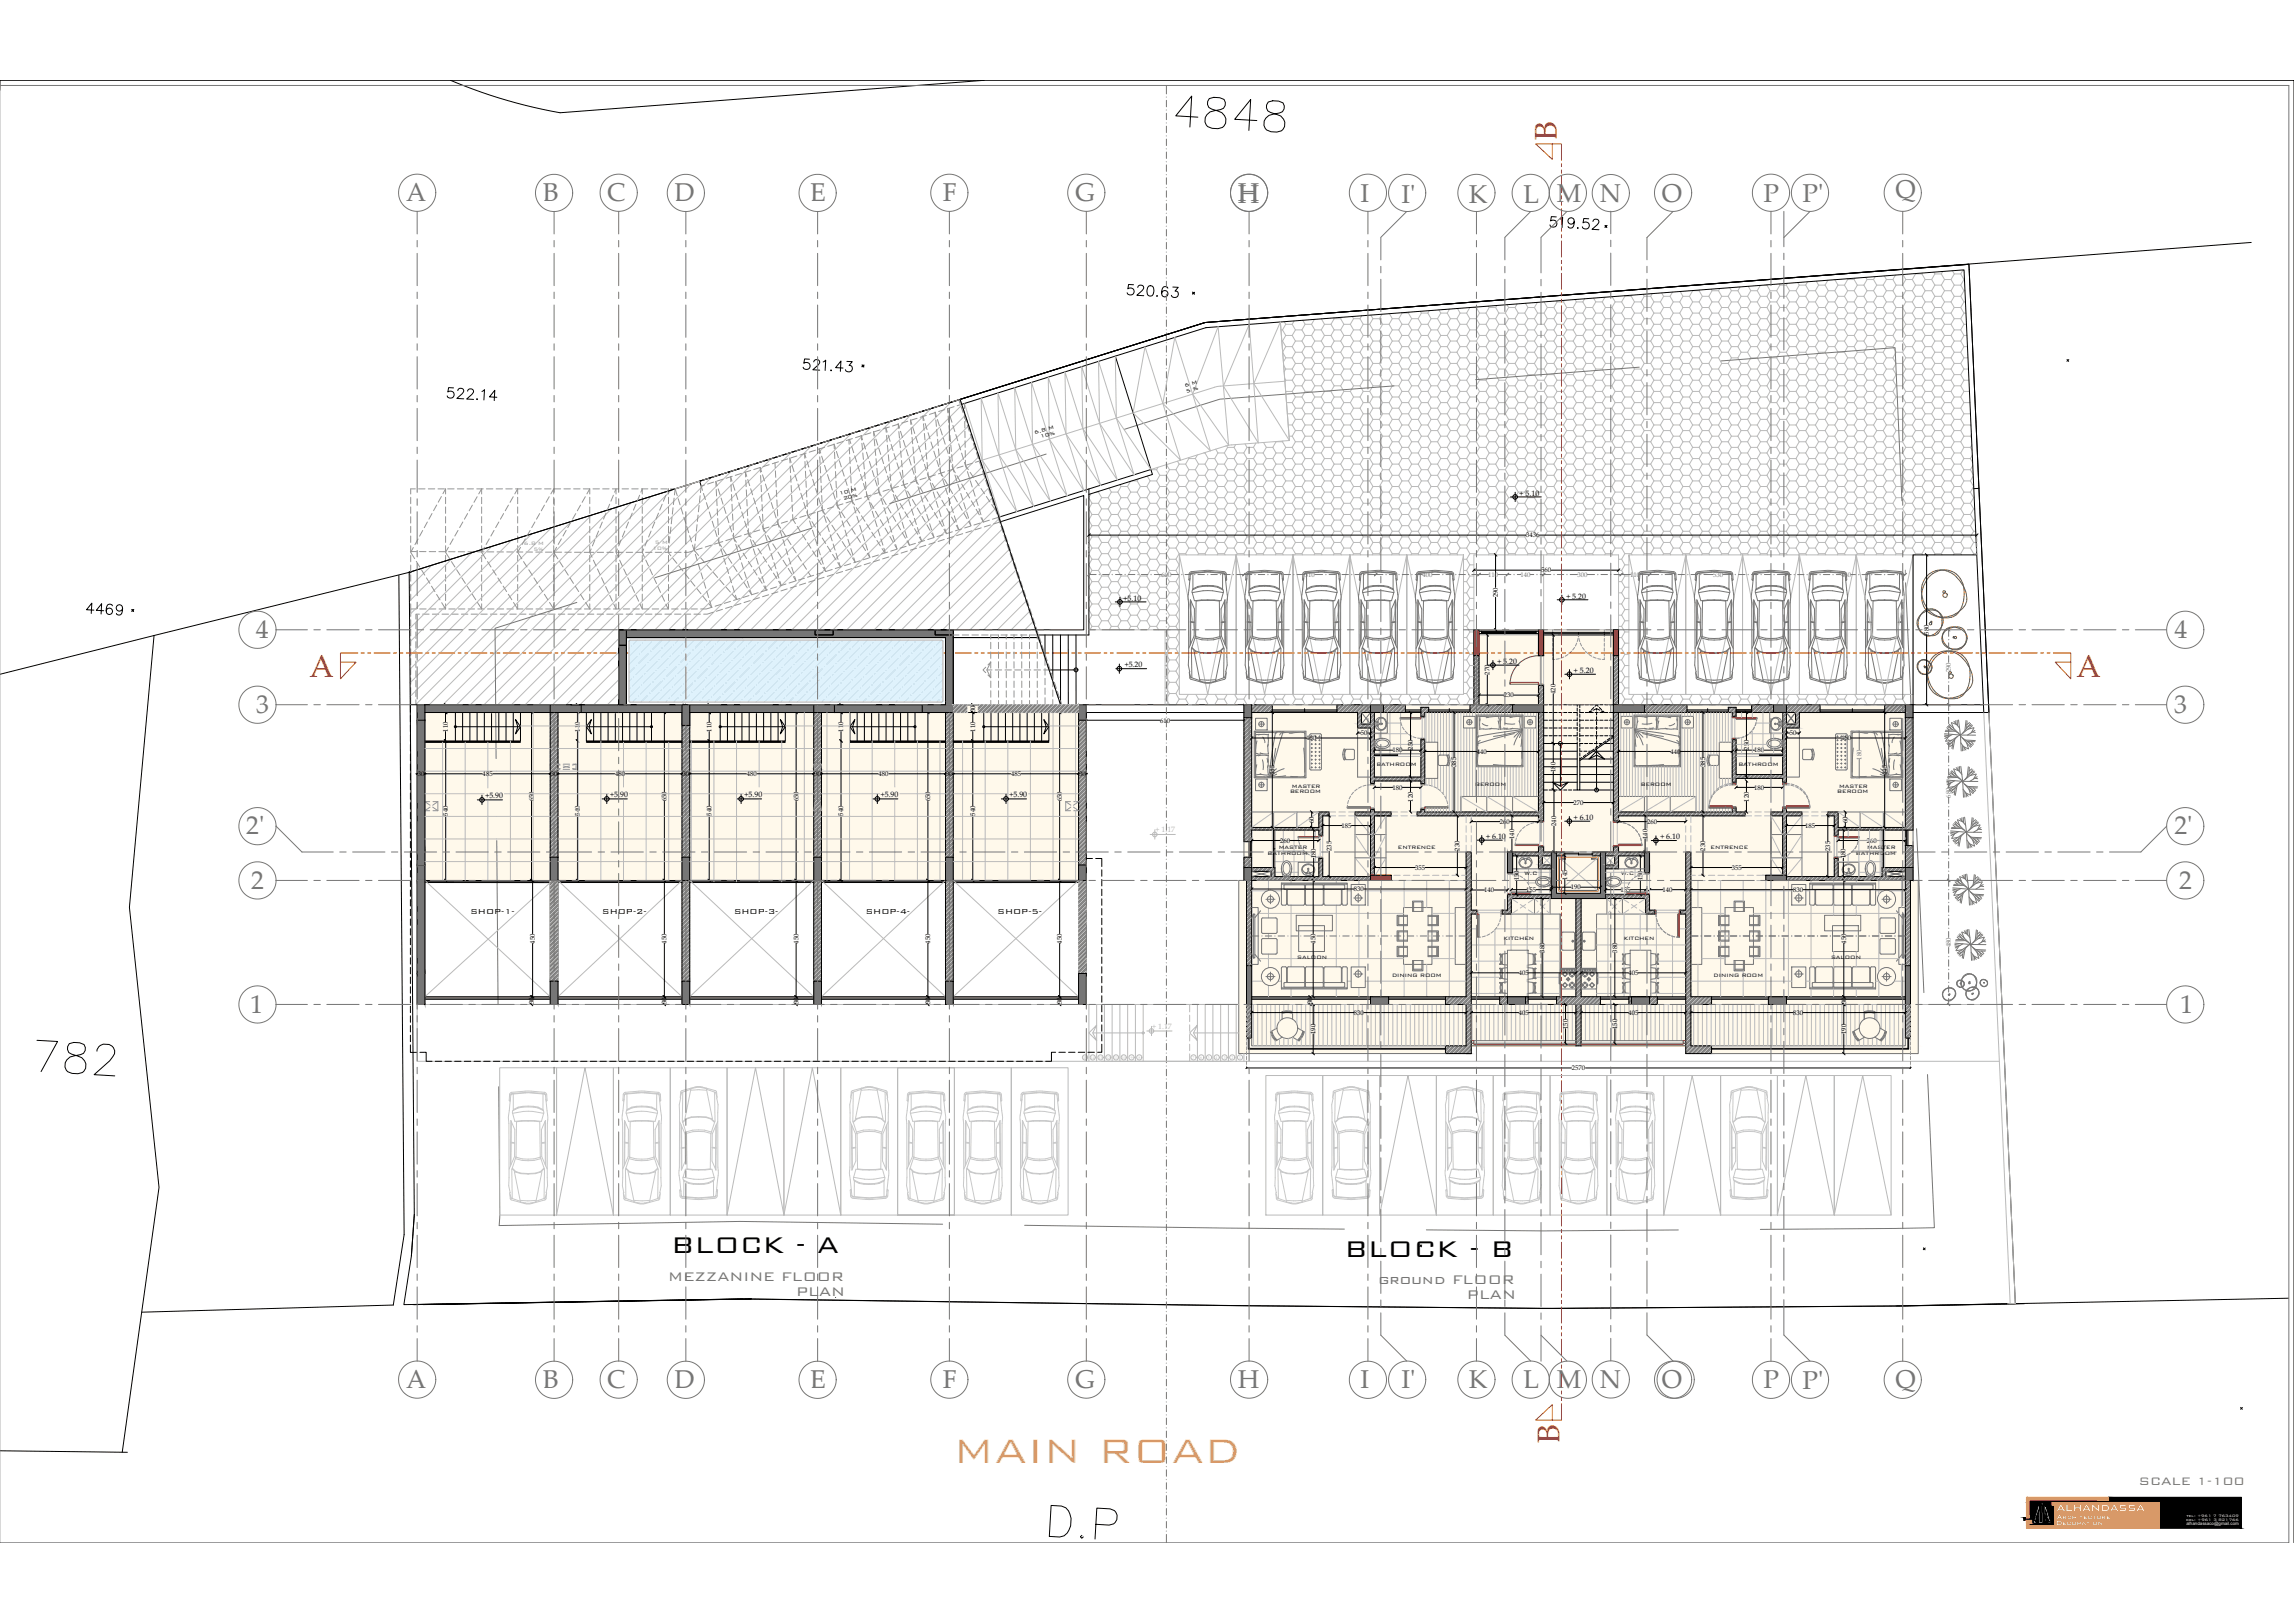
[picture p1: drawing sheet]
<svg xmlns="http://www.w3.org/2000/svg" width="1189mm" height="841mm" viewBox="0 0 1189 841" stroke-linecap="round" stroke-linejoin="round" font-family="sans-serif">
<defs><g id="words">
<text font-size="25.6" fill="#767676" x="609" y="69">4848</text>
<text font-size="25.6" x="18" y="559">782</text>
<text font-size="24.3" x="543" y="799">D.P</text>
<text font-size="23.5" fill="#ffbf7f" x="494" y="758">MAIN ROAD</text>
<g font-size="16.3" fill="#ed1f24">
<text x="807" y="73" transform="rotate(-90 807 73)">B</text>
<text x="160" y="351">A</text>
<text x="1076" y="351">A</text>
<text x="808" y="748" transform="rotate(-90 808 748)">B</text>
</g>
<g font-size="15.7">
<text x="348" y="649">BLOCK - A</text>
<text x="697" y="652">BLOCK - B</text>
</g>
<g font-size="13.4" fill="#767676">
<text x="211" y="104">A</text>
<text x="282" y="104">B</text>
<text x="315" y="104">C</text>
<text x="350" y="104">D</text>
<text x="420" y="104">E</text>
<text x="489" y="104">F</text>
<text x="557" y="104">G</text>
<text x="642" y="104">H</text>
<text x="705" y="105">I</text>
<text x="726" y="105">I'</text>
<text x="761" y="105">K</text>
<text x="790" y="105">L M</text>
<text x="829" y="105">N</text>
<text x="861" y="105">O</text>
<text x="914" y="105">P</text>
<text x="934" y="105">P'</text>
<text x="982" y="103">Q</text>
<text x="133" y="331">4</text>
<text x="1127" y="331">4</text>
<text x="133" y="369">3</text>
<text x="1127" y="369">3</text>
<text x="128" y="432">2'</text>
<text x="1127" y="432">2'</text>
<text x="130" y="460">2</text>
<text x="1129" y="460">2</text>
<text x="130" y="525">1</text>
<text x="1130" y="525">1</text>
<text x="211" y="719">A</text>
<text x="282" y="719">B</text>
<text x="315" y="719">C</text>
<text x="350" y="719">D</text>
<text x="420" y="719">E</text>
<text x="489" y="719">F</text>
<text x="557" y="719">G</text>
<text x="642" y="719">H</text>
<text x="705" y="719">I</text>
<text x="726" y="719">I'</text>
<text x="761" y="719">K</text>
<text x="790" y="719">L M</text>
<text x="829" y="719">N</text>
<text x="861" y="719">O</text>
<text x="914" y="719">P</text>
<text x="934" y="720">P'</text>
<text x="982" y="719">Q</text>
</g>
<g font-size="11" fill="#767676">
<text x="802" y="120">519.52</text>
<text x="583" y="155">520.63</text>
</g>
<g font-size="11">
<text x="415" y="194">521.43</text>
<text x="231" y="209">522.14</text>
</g>
<text font-size="10.6" x="44" y="320">4469</text>
<g font-size="8.6" fill="#767676">
<text x="346" y="664">MEZZANINE FLOOR</text>
<text x="714" y="665">ground FLOOR</text>
<text x="413" y="671">PLAN</text>
<text x="760" y="673">PLAN</text>
</g>
<text font-size="7.5" fill="#767676" x="1108" y="770">SCALE 1-100</text>
<text font-size="6" fill="#fff" x="1066" y="783">ALHANDASSA</text>
<g font-size="5">
<text x="244" y="474">SHOP-1-</text>
<text x="312" y="474">SHOP-2-</text>
<text x="380" y="474">SHOP-3-</text>
<text x="449" y="474">SHOP-4-</text>
<text x="517" y="474">SHOP-5-</text>
</g>
<g font-size="4.1">
<text x="788" y="257">+ 5.10</text>
<text x="582" y="311">+5.10</text>
<text x="812" y="310">+ 5.20</text>
<text x="583" y="345">+5.20</text>
<text x="776" y="344">+ 5.20</text>
<text x="816" y="349">+ 5.20</text>
<text x="252" y="413">+5.90</text>
<text x="316" y="413">+5.90</text>
<text x="386" y="413">+5.90</text>
<text x="456" y="413">+5.90</text>
<text x="523" y="413">+5.90</text>
<text x="816" y="425">+ 6.10</text>
<text x="770" y="435">+ 6.10</text>
<text x="861" y="435">+ 6.10</text>
</g>
<g font-size="4.1" fill="#bababa">
<text x="599" y="431">+ 1.17</text>
<text x="597" y="533">+ 1.17</text>
</g>
<g font-size="4" fill="#fff">
<text x="1066" y="790">Decoration</text>
<text x="1066" y="787">Architecture</text>
</g>
<g font-size="3.5">
<text x="791" y="278">3436</text>
<text x="799" y="297">560</text>
<text x="776" y="310" transform="rotate(-90 776 310)">290</text>
<text x="1000" y="329" transform="rotate(-90 1000 329)">580</text>
<text x="772" y="350" transform="rotate(-90 772 350)">270</text>
<text x="806" y="360" transform="rotate(-90 806 360)">420</text>
<text x="779" y="361">230</text>
<text x="232" y="369" transform="rotate(-90 232 369)">30</text>
<text x="300" y="369" transform="rotate(-90 300 369)">30</text>
<text x="369" y="369" transform="rotate(-90 369 369)">30</text>
<text x="437" y="369" transform="rotate(-90 437 369)">30</text>
<text x="505" y="369" transform="rotate(-90 505 369)">30</text>
<text x="601" y="374">610</text>
<text x="232" y="379" transform="rotate(-90 232 379)">110</text>
<text x="300" y="379" transform="rotate(-90 300 379)">110</text>
<text x="369" y="379" transform="rotate(-90 369 379)">110</text>
<text x="437" y="379" transform="rotate(-90 437 379)">110</text>
<text x="505" y="379" transform="rotate(-90 505 379)">110</text>
<text x="677" y="384">460</text>
<text x="705" y="381">50</text>
<text x="927" y="381">50</text>
<text x="954" y="384">460</text>
<text x="722" y="390">180</text>
<text x="732" y="389" transform="rotate(-90 732 389)">250</text>
<text x="906" y="389" transform="rotate(-90 906 389)">250</text>
<text x="909" y="390">180</text>
<text x="765" y="391">440</text>
<text x="866" y="391">440</text>
<text x="661" y="402" transform="rotate(-90 661 402)">445</text>
<text x="755" y="398" transform="rotate(-90 755 398)">385</text>
<text x="806" y="400" transform="rotate(-90 806 400)">180</text>
<text x="884" y="398" transform="rotate(-90 884 398)">385</text>
<text x="978" y="402" transform="rotate(-90 978 402)">445</text>
<text x="217" y="402">30</text>
<text x="250" y="402">485</text>
<text x="285" y="402">30</text>
<text x="319" y="402">480</text>
<text x="354" y="402">30</text>
<text x="387" y="402">480</text>
<text x="422" y="402">30</text>
<text x="455" y="402">480</text>
<text x="490" y="402">30</text>
<text x="524" y="402">485</text>
<text x="559" y="402">30</text>
<text x="722" y="409">180</text>
<text x="909" y="409">180</text>
<text x="277" y="415" transform="rotate(-90 277 415)">650</text>
<text x="345" y="415" transform="rotate(-90 345 415)">650</text>
<text x="414" y="415" transform="rotate(-90 414 415)">650</text>
<text x="482" y="415" transform="rotate(-90 482 415)">650</text>
<text x="550" y="415" transform="rotate(-90 550 415)">650</text>
<text x="732" y="415" transform="rotate(-90 732 415)">120</text>
<text x="816" y="417">270</text>
<text x="906" y="415" transform="rotate(-90 906 415)">120</text>
<text x="232" y="423" transform="rotate(-90 232 423)">540</text>
<text x="300" y="423" transform="rotate(-90 300 423)">540</text>
<text x="369" y="423" transform="rotate(-90 369 423)">540</text>
<text x="437" y="423" transform="rotate(-90 437 423)">540</text>
<text x="505" y="423" transform="rotate(-90 505 423)">540</text>
<text x="681" y="426" transform="rotate(-90 681 426)">60</text>
<text x="695" y="429">185</text>
<text x="777" y="427">260</text>
<text x="807" y="428" transform="rotate(-90 807 428)">240</text>
<text x="854" y="427">260</text>
<text x="936" y="429">185</text>
<text x="958" y="426" transform="rotate(-90 958 426)">60</text>
<text x="664" y="437">260</text>
<text x="785" y="435" transform="rotate(-90 785 435)">140</text>
<text x="854" y="435" transform="rotate(-90 854 435)">140</text>
<text x="967" y="437">260</text>
<text x="690" y="441" transform="rotate(-90 690 441)">235</text>
<text x="756" y="441" transform="rotate(-90 756 441)">230</text>
<text x="884" y="441" transform="rotate(-90 884 441)">230</text>
<text x="948" y="441" transform="rotate(-90 948 441)">235</text>
<text x="682" y="445" transform="rotate(-90 682 445)">180</text>
<text x="956" y="445" transform="rotate(-90 956 445)">180</text>
<text x="733" y="451">355</text>
<text x="812" y="456" transform="rotate(-90 812 456)">145</text>
<text x="898" y="451">355</text>
<text x="702" y="462">830</text>
<text x="787" y="456" transform="rotate(-90 787 456)">150</text>
<text x="814" y="461">190</text>
<text x="851" y="456" transform="rotate(-90 851 456)">150</text>
<text x="769" y="462">140</text>
<text x="791" y="462">155</text>
<text x="840" y="462">155</text>
<text x="862" y="462">140</text>
<text x="929" y="462">830</text>
<text x="277" y="489" transform="rotate(-90 277 489)">450</text>
<text x="345" y="489" transform="rotate(-90 345 489)">450</text>
<text x="414" y="489" transform="rotate(-90 414 489)">450</text>
<text x="482" y="489" transform="rotate(-90 482 489)">450</text>
<text x="550" y="489" transform="rotate(-90 550 489)">450</text>
<text x="682" y="489" transform="rotate(-90 682 489)">450</text>
<text x="957" y="489" transform="rotate(-90 957 489)">450</text>
<text x="800" y="494" transform="rotate(-90 800 494)">380</text>
<text x="838" y="494" transform="rotate(-90 838 494)">380</text>
<text x="787" y="505">405</text>
<text x="844" y="505">405</text>
<text x="277" y="520" transform="rotate(-90 277 520)">30</text>
<text x="345" y="520" transform="rotate(-90 345 520)">30</text>
<text x="414" y="520" transform="rotate(-90 414 520)">30</text>
<text x="482" y="520" transform="rotate(-90 482 520)">30</text>
<text x="550" y="520" transform="rotate(-90 550 520)">30</text>
<text x="680" y="520" transform="rotate(-90 680 520)">30</text>
<text x="957" y="520" transform="rotate(-90 957 520)">30</text>
<text x="702" y="526">830</text>
<text x="787" y="526">405</text>
<text x="844" y="526">405</text>
<text x="929" y="526">830</text>
<text x="813" y="533" transform="rotate(-90 813 533)">150</text>
<text x="838" y="533" transform="rotate(-90 838 533)">150</text>
<text x="682" y="536" transform="rotate(-90 682 536)">190</text>
<text x="957" y="536" transform="rotate(-90 957 536)">190</text>
<text x="815" y="555">2570</text>
</g>
<g font-size="3.5" fill="#767676">
<text x="602" y="299">600</text>
<text x="676" y="299">510</text>
<text x="737" y="299">400</text>
<text x="771" y="299">110</text>
<text x="788" y="299">140</text>
<text x="817" y="299">300</text>
<text x="845" y="299">110</text>
<text x="888" y="299">530</text>
<text x="954" y="299">460</text>
<text x="1011" y="348" transform="rotate(-90 1011 348)">290</text>
<text x="965" y="394" transform="rotate(-90 965 394)">180</text>
<text x="1011" y="413" transform="rotate(-90 1011 413)">680</text>
<text x="1011" y="491" transform="rotate(-90 1011 491)">480</text>
</g>
<g font-size="3.3">
<text x="614" y="201" transform="rotate(-16 614 201)">6 M</text>
<text x="615" y="204" transform="rotate(-16 615 204)">5 %</text>
<text x="536" y="225" transform="rotate(-16 536 225)">6.8 M</text>
<text x="539" y="227" transform="rotate(-16 539 227)">10%</text>
<text x="435" y="257" transform="rotate(-16 435 257)">10 M</text>
<text x="437" y="259" transform="rotate(-16 437 259)">20%</text>
<text x="713" y="397">BATHROOM</text>
<text x="901" y="397">BATHROOM</text>
<text x="765" y="407">BEROOM</text>
<text x="850" y="407">BEROOM</text>
<text x="669" y="411">BEROOM</text>
<text x="670" y="408">MASTER</text>
<text x="952" y="411">BEROOM</text>
<text x="953" y="408">MASTER</text>
<text x="657" y="443">BATHROOM</text>
<text x="663" y="440">MASTER</text>
<text x="724" y="440">ENTRENCE</text>
<text x="886" y="440">ENTRENCE</text>
<text x="962" y="443">BATHROOM</text>
<text x="968" y="440">MASTER</text>
<text x="790" y="454">W.C</text>
<text x="840" y="454">W.C</text>
<text x="779" y="487">KITCHEN</text>
<text x="841" y="487">KITCHEN</text>
<text x="672" y="497">SALOON</text>
<text x="949" y="497">SALOON</text>
<text x="721" y="507">DINING ROOM</text>
<text x="888" y="507">DINING ROOM</text>
</g>
<g font-size="3.3" fill="#939598">
<text x="272" y="282">6.8 M</text>
<text x="276" y="285">5%</text>
<text x="338" y="285">10%</text>
<text x="339" y="282">5 M</text>
</g>
<g font-size="2.4" fill="#fafafa">
<text x="1133" y="786">tel: +961 7 763409</text>
<text x="1133" y="788">cel: +961 3 821766</text>
</g>
<text font-size="2.3" fill="#fafafa" x="1133" y="790">alhandassaco@gmail.com</text>
<g font-size="2" fill="#bababa">
<text x="561" y="549">15</text>
<text x="565" y="549">14</text>
<text x="569" y="549">13</text>
<text x="573" y="549">12</text>
<text x="577" y="549">11</text>
<text x="581" y="549">10</text>
<text x="586" y="549">9</text>
<text x="590" y="549">8</text>
<text x="618" y="549">7</text>
<text x="622" y="549">6</text>
<text x="626" y="549">5</text>
<text x="630" y="549">4</text>
<text x="634" y="549">3</text>
<text x="638" y="549">2</text>
<text x="642" y="549">1</text>
</g>
</g></defs>
<!-- layer: NEW-HATCH -->
<g fill="#fff9eb" stroke="#fff9eb" stroke-width=".52">
<path d="M216 365l347 91v-91zM216 365l347 91h-347z"/>
<path d="M764 326l75 39v-39zM764 326l75 39h-75z"/>
<path d="M764 365h227zM645 365h346z"/>
<path d="M645 365l346 91v-91zM645 365l346 91h-346z"/>
<path d="M642 456l352 86v-86zM642 456l352 86h-352z"/>
<path d="M874 542l120 4v-4zM874 542l120 4h-120z"/>
<path d="M642 542l120 4v-4zM642 542l120 4h-120z"/>
</g>
<g fill="none" stroke="#bababa" stroke-width=".52">
<path d="M462 218l-108 108M472 215l-111 111M482 212l-39 39M493 208l-48 48M499 210l-117 116M500 215l-111 111M400 238l-128 127M410 234l-131 131M420 231l-95 95M431 228l-99 98M441 225l-102 101M451 221l-104 105"/>
<path d="M502 221l-106 105M504 226l-101 100M506 231l-96 95M507 237l-89 89M338 257l-108 108M348 254l-111 111M358 251l-114 114M369 247l-118 118M379 244l-121 121M389 241l-124 124M435 259l-67 67M442 259l-67 67"/>
<path d="M509 242l-84 84M511 247l-79 79M513 253l-74 73M514 258l-68 68M265 280l-53 53M275 277l-63 63M286 273l-74 74M296 270l-83 84M307 267l-94 94M317 264l-102 101M327 260l-105 105M516 263l-63 63"/>
<path d="M518 269l-58 57M520 274l-53 52M521 279l-47 47M213 296l-1 2M224 293l-12 12M234 290l-22 22M244 286l-32 33M255 283l-43 43M523 285l-42 41M525 290l-36 36M527 295l-31 31M528 301l-25 25"/>
<path d="M530 306l-20 20M532 311l-15 15M534 317l-10 9M321 331l-35 34M321 338l-27 27M535 322l-4 4M321 345l-20 20M321 352l-13 13M321 359l-6 6"/>
</g>
<!-- layer: hatch -->
<g fill="#767676" stroke="#767676" stroke-width=".52">
<path d="M784 365h16z"/>
<path d="M919 365h7z"/>
<path d="M836 365h16v4z"/>
<path d="M710 365h7z"/>
<path d="M710 365h7v4z"/>
<path d="M915 454h11z"/>
<path d="M915 454h11v2z"/>
<path d="M916 516h10z"/>
<path d="M916 516h10v4z"/>
<path d="M355 365h2z"/>
<path d="M220 365h5z"/>
<path d="M315 365h6z"/>
<path d="M445 365h5z"/>
<path d="M255 365h30z"/>
<path d="M301 365h20v4z"/>
<path d="M301 365h52z"/>
<path d="M301 365h52v4z"/>
<path d="M385 330h105z"/>
<path d="M490 365h4z"/>
<path d="M784 365h16zM784 365h16z"/>
<path d="M784 365l16 4v-4zM784 365l16 4h-16z"/>
<path d="M836 369h16zM836 365l16 4h-16z"/>
<path d="M919 365l7 4v-4zM919 365l7 4h-7z"/>
<path d="M710 365l10 4v-4zM710 365l10 4h-10z"/>
<path d="M987 365l4 7v-7zM987 365l4 7h-4z"/>
<path d="M645 365l4 7v-7zM645 365l4 7h-4z"/>
<path d="M852 442l3 10v-10zM852 442l3 10h-3z"/>
<path d="M781 442l3 10v-10zM781 442l3 10h-3z"/>
<path d="M987 450l4 6v-6zM987 450l4 6h-4z"/>
<path d="M645 450l4 6v-6zM645 450l4 6h-4z"/>
<path d="M829 442l3 21v-21zM829 442l3 21h-3z"/>
<path d="M804 442l3 21v-21zM804 442l3 21h-3z"/>
<path d="M804 463l28 3v-3zM804 463l28 3h-28z"/>
<path d="M987 500l3 21v-21zM987 500l3 21h-3z"/>
<path d="M646 500l3 21v-21zM646 500l3 21h-3z"/>
<path d="M845 516l10 5v-5zM845 516l10 5h-10z"/>
<path d="M710 365v4h7zM710 369h7z"/>
<path d="M919 365l7 4v-4zM919 365l7 4h-7z"/>
<path d="M915 456h11zM915 454l11 2h-11z"/>
<path d="M916 516v4h10zM916 520h10z"/>
<path d="M710 516l10 4v-4zM710 516l10 4h-10z"/>
<path d="M781 516l10 5v-5zM781 516l10 5h-10z"/>
<path d="M354 365h1zM354 365h1z"/>
<path d="M353 365h1zM353 365h1z"/>
<path d="M355 365l2 4v-4zM355 365l2 4h-2z"/>
<path d="M354 365l1 4v-4zM354 365l1 4h-1z"/>
<path d="M353 365l1 4v-4zM353 365l1 4h-1z"/>
<path d="M355 369l2 7v-7zM355 369l2 7h-2z"/>
<path d="M353 369l2 7v-7zM353 369l2 7h-2z"/>
<path d="M422 365l10 4v-4zM422 365l10 4h-10z"/>
<path d="M478 365l16 4v-4zM478 365l16 4h-16z"/>
<path d="M285 365l16 4v-4zM285 365l16 4h-16z"/>
<path d="M559 365l4 8v-8zM559 365l4 8h-4z"/>
<path d="M216 365l4 8v-8zM216 365l4 8h-4z"/>
<path d="M559 448l4 8v-8zM559 448l4 8h-4z"/>
<path d="M490 444l4 12v-12zM490 444l4 12h-4z"/>
<path d="M422 444l4 12v-12zM422 444l4 12h-4z"/>
<path d="M353 444l4 12v-12zM353 444l4 12h-4z"/>
<path d="M285 444l4 12v-12zM285 444l4 12h-4z"/>
<path d="M216 448l4 8v-8zM216 448l4 8h-4z"/>
<path d="M559 504l4 17v-17zM559 504l4 17h-4z"/>
<path d="M490 508l4 13v-13zM490 508l4 13h-4z"/>
<path d="M422 508l4 13v-13zM422 508l4 13h-4z"/>
<path d="M353 508l4 13v-13zM353 508l4 13h-4z"/>
<path d="M285 508l4 13v-13zM285 508l4 13h-4z"/>
<path d="M216 504l4 17v-17zM216 504l4 17h-4z"/>
<path d="M432 365h13zM432 365h13z"/>
<path d="M315 365h6zM301 365h20z"/>
<path d="M220 365h35zM220 365h35z"/>
<path d="M445 365h33zM445 365h33zM445 365h33zM445 365h33z"/>
<path d="M432 365h13zM432 365h13z"/>
<path d="M385 365h37zM385 365h37z"/>
<path d="M432 365l46 4v-4zM432 365l46 4h-46z"/>
<path d="M357 365l65 4v-4zM357 365l65 4h-65z"/>
<path d="M301 369h20zM301 365l20 4h-20z"/>
<path d="M432 369h46zM462 369h16zM432 369h46z"/>
<path d="M255 365l30 4v-4zM255 365l30 4h-30z"/>
<path d="M220 365l35 4v-4zM220 365l35 4h-35z"/>
<path d="M216 373l4 69v-69zM216 373l4 69h-4z"/>
<path d="M216 442l4 6v-6zM216 442l4 6h-4z"/>
<path d="M216 456l4 48v-48zM216 456l4 48h-4z"/>
<path d="M301 369h52zM301 365l52 4h-52z"/>
<path d="M385 326l108 3v-3zM385 326l108 3h-108z"/>
<path d="M354 326l31 3v-3zM354 326l31 3h-31z"/>
<path d="M385 329l109 1v-1zM385 329l109 1h-109z"/>
<path d="M354 329l31 1v-1zM354 329l31 1h-31z"/>
<path d="M321 326l33 4v-4zM321 326l33 4h-33z"/>
<path d="M354 330h31zM354 330h31z"/>
<path d="M321 330h33zM321 330h33z"/>
<path d="M490 330l4 35v-35zM490 330l4 35h-4z"/>
<path d="M321 330l4 35v-35zM321 330l4 35h-4z"/>
<circle cx="924" cy="369" r=".1"/>
<circle cx="1022" cy="505" r=".1"/>
<circle cx="1027" cy="508" r=".1"/>
<circle cx="1025" cy="513" r=".1"/>
<circle cx="1014" cy="509" r=".1"/>
<circle cx="1013" cy="513" r=".1"/>
<circle cx="357" cy="442" r=".1"/>
<circle cx="426" cy="420" r=".1"/>
</g>
<g fill="#c7c8ca" stroke="#c7c8ca" stroke-width=".52">
<path d="M926 365h14z"/>
<path d="M693 365h17z"/>
<path d="M762 369h3z"/>
<path d="M797 369h2z"/>
<path d="M836 369h3z"/>
<path d="M987 438h4z"/>
<path d="M645 444h4v6z"/>
<path d="M422 399h2v9z"/>
<path d="M424 408v7h-1z"/>
<path d="M285 456h2z"/>
<path d="M494 365h7z"/>
<path d="M501 365h6z"/>
<path d="M800 339v1zM800 339v1z"/>
<path d="M797 355l3 10v-10zM797 355l3 10h-3z"/>
<path d="M764 340l3 25v-25zM764 340l3 25h-3z"/>
<path d="M717 365h11zM717 365h11z"/>
<path d="M836 340l3 25v-25zM836 340l3 25h-3z"/>
<path d="M926 365h17zM926 365h17z"/>
<path d="M762 365l22 4v-4zM762 365l22 4h-22z"/>
<path d="M717 365l11 4v-4zM717 365l11 4h-11z"/>
<path d="M762 369h3zM762 369h22z"/>
<path d="M852 365l22 4v-4zM852 365l22 4h-22z"/>
<path d="M717 369h11zM717 369h11z"/>
<path d="M977 365l10 4v-4zM977 365l10 4h-10z"/>
<path d="M926 365l17 4v-4zM926 365l17 4h-17z"/>
<path d="M908 365l11 4v-4zM908 365l11 4h-11z"/>
<path d="M896 367l4 2v-2zM896 367l4 2h-4z"/>
<path d="M797 369h3zM797 369h3z"/>
<path d="M736 367l4 2v-2zM736 367l4 2h-4z"/>
<path d="M693 365l17 4v-4zM693 365l17 4h-17z"/>
<path d="M649 365l10 4v-4zM649 365l10 4h-10z"/>
<path d="M898 369l2 2v-2zM898 369l2 2h-2z"/>
<path d="M736 369l2 2v-2zM736 369l2 2h-2z"/>
<path d="M931 369l2 6v-6zM931 369l2 6h-2z"/>
<path d="M924 369l2 6v-6zM924 369l2 6h-2z"/>
<path d="M710 369l2 6v-6zM710 369l2 6h-2z"/>
<path d="M704 369l2 6v-6zM704 369l2 6h-2z"/>
<path d="M924 375l9 2v-2zM924 375l9 2h-9z"/>
<path d="M704 375l8 2v-2zM704 375l8 2h-8z"/>
<path d="M924 377l2 24v-24zM924 377l2 24h-2z"/>
<path d="M898 383l2 18v-18zM898 383l2 18h-2z"/>
<path d="M736 383l2 20v-20zM736 383l2 20h-2z"/>
<path d="M710 377l2 26v-26zM710 377l2 26h-2z"/>
<path d="M898 401l28 2v-2zM898 401l28 2h-28z"/>
<path d="M710 403l28 2v-2zM710 403l28 2h-28z"/>
<path d="M924 403l2 2v-2zM924 403l2 2h-2z"/>
<path d="M898 403l2 2v-2zM898 403l2 2h-2z"/>
<path d="M736 405l2 1v-1zM736 405l2 1h-2z"/>
<path d="M710 405l2 1v-1zM710 405l2 1h-2z"/>
<path d="M924 419l2 2v-2zM924 419l2 2h-2z"/>
<path d="M898 419l2 2v-2zM898 419l2 2h-2z"/>
<path d="M836 369l3 52v-52zM836 369l3 52h-3z"/>
<path d="M797 369l3 52v-52zM797 369l3 52h-3z"/>
<path d="M736 419l2 2v-2zM736 419l2 2h-2z"/>
<path d="M710 419l2 2v-2zM710 419l2 2h-2z"/>
<path d="M947 421l6 2v-2zM947 421l6 2h-6z"/>
<path d="M918 421l16 2v-2zM918 421l16 2h-16z"/>
<path d="M836 421l68 2v-2zM836 421l68 2h-68z"/>
<path d="M734 421l66 2v-2zM734 421l66 2h-66z"/>
<path d="M702 421l19 2v-2zM702 421l19 2h-19z"/>
<path d="M683 421l6 2v-2zM683 421l6 2h-6z"/>
<path d="M836 423l3 2v-2zM836 423l3 2h-3z"/>
<path d="M797 423l3 2v-2zM797 423l3 2h-3z"/>
<path d="M987 372l4 57v-57zM987 372l4 57h-4z"/>
<path d="M951 423l2 6v-6zM951 423l2 6h-2z"/>
<path d="M683 423l2 6v-6zM683 423l2 6h-2z"/>
<path d="M645 372l4 57v-57zM645 372l4 57h-4z"/>
<path d="M951 429l40 1v-1zM951 429l40 1h-40zM951 430h40zM951 430h40z"/>
<path d="M645 429l40 1v-1zM645 429l40 1h-40z"/>
<path d="M951 430l2 3v-3zM951 430l2 3h-2zM951 433h2zM951 433h2z"/>
<path d="M683 430l2 3v-3zM683 430l2 3h-2z"/>
<path d="M645 430l4 6v-6zM645 430l4 6h-4z"/>
<path d="M836 439l3 3v-3zM836 439l3 3h-3z"/>
<path d="M797 439l3 3v-3zM797 439l3 3h-3z"/>
<path d="M832 442l20 2v-2zM832 442l20 2h-20z"/>
<path d="M825 442l4 2v-2zM825 442l4 2h-4z"/>
<path d="M807 442l4 2v-2zM807 442l4 2h-4z"/>
<path d="M784 442l20 2v-2zM784 442l20 2h-20z"/>
<path d="M837 444l2 4v-4zM837 444l2 4h-2z"/>
<path d="M797 444l2 4v-4zM797 444l2 4h-2z"/>
<path d="M987 438l4 12v-12zM987 438l4 12h-4z"/>
<path d="M832 448l7 2v-2zM832 448l7 2h-7z"/>
<path d="M797 448l7 2v-2zM797 448l7 2h-7z"/>
<path d="M975 450l12 2v-2zM975 450l12 2h-12z"/>
<path d="M649 450l12 2v-2zM649 450l12 2h-12z"/>
<path d="M710 423l2 31v-31zM710 423l2 31h-2z"/>
<path d="M924 423l2 31v-31zM924 423l2 31h-2z"/>
<path d="M975 452l2 2v-2zM975 452l2 2h-2z"/>
<path d="M951 445l2 9v-9zM951 445l2 9h-2z"/>
<path d="M683 445l2 9v-9zM683 445l2 9h-2z"/>
<path d="M659 452l2 2v-2zM659 452l2 2h-2z"/>
<path d="M926 454l61 2v-2zM926 454l61 2h-61z"/>
<path d="M649 454l61 2v-2zM649 454l61 2h-61z"/>
<path d="M832 464l23 2v-2zM832 464l23 2h-23z"/>
<path d="M781 464l23 2v-2zM781 464l23 2h-23z"/>
<path d="M874 442l2 30v-30zM874 442l2 30h-2z"/>
<path d="M853 466l2 6v-6zM853 466l2 6h-2z"/>
<path d="M781 466l2 6v-6zM781 466l2 6h-2z"/>
<path d="M760 442l2 30v-30zM760 442l2 30h-2z"/>
<path d="M871 472l5 2v-2zM871 472l5 2h-5z"/>
<path d="M853 472l5 2v-2zM853 472l5 2h-5z"/>
<path d="M779 472l4 2v-2zM779 472l4 2h-4z"/>
<path d="M760 472l5 2v-2zM760 472l5 2h-5z"/>
<path d="M987 456l3 44v-44zM987 456l3 44h-3z"/>
<path d="M646 456l3 44v-44zM646 456l3 44h-3z"/>
<path d="M874 474l2 42v-42zM874 474l2 42h-2z"/>
<path d="M817 466l2 50v-50zM817 466l2 50h-2z"/>
<path d="M760 474l2 42v-42zM760 474l2 42h-2z"/>
<path d="M876 516h11zM876 516h11z"/>
<path d="M874 516h2zM874 516h2z"/>
<path d="M807 516h12zM807 516h12z"/>
<path d="M760 516h2zM760 516h2z"/>
<path d="M749 516h11zM749 516h11z"/>
<path d="M876 516l11 5v-5zM876 516l11 5h-11z"/>
<path d="M874 516l2 5v-5zM874 516l2 5h-2z"/>
<path d="M807 516l22 5v-5zM807 516l22 5h-22z"/>
<path d="M777 516l15 5v-5zM777 516l15 5h-15z"/>
<path d="M760 516l2 5v-5zM760 516l2 5h-2z"/>
<path d="M749 516l11 5v-5zM749 516l11 5h-11z"/>
<path d="M844 516l15 5v-5zM844 516l15 5h-15z"/>
<path d="M817 521h12zM817 521h12z"/>
<path d="M987 521l3 17v-17zM987 521l3 17h-3z"/>
<path d="M646 521l3 17v-17zM646 521l3 17h-3z"/>
<path d="M874 521l2 21v-21zM874 521l2 21h-2z"/>
<path d="M817 521l2 21v-21zM817 521l2 21h-2z"/>
<path d="M760 521l2 21v-21zM760 521l2 21h-2z"/>
<path d="M874 542l13 4v-4zM874 542l13 4h-13z"/>
<path d="M749 542l13 4v-4zM749 542l13 4h-13z"/>
<path d="M645 450h4zM645 444l4 6h-4z"/>
<path d="M424 369h2zM424 369h2z"/>
<path d="M422 369h2zM422 369h2z"/>
<path d="M492 369h2zM492 369h2z"/>
<path d="M490 369h2zM490 369h2z"/>
<path d="M424 369l2 7v-7zM424 369l2 7h-2z"/>
<path d="M422 369l2 7v-7zM422 369l2 7h-2z"/>
<path d="M492 369l2 15v-15zM492 369l2 15h-2z"/>
<path d="M424 376l2 8v-8zM424 376l2 8h-2z"/>
<path d="M422 376l2 8v-8zM422 376l2 8h-2z"/>
<path d="M355 376l2 8v-8zM355 376l2 8h-2z"/>
<path d="M353 376l2 8v-8zM353 376l2 8h-2z"/>
<path d="M492 384l2 1zM492 384l2 1z"/>
<path d="M490 369l2 16v-16zM490 369l2 16h-2z"/>
<path d="M424 384l2 1zM424 384l2 1z"/>
<path d="M422 384l2 1zM422 384l2 1z"/>
<path d="M355 384l2 1zM355 384l2 1z"/>
<path d="M353 384l2 1zM353 384l2 1z"/>
<path d="M287 369l2 16v-16zM287 369l2 16h-2z"/>
<path d="M285 369l2 16v-16zM285 369l2 16h-2z"/>
<path d="M492 385l2 11v-11zM492 385l2 11h-2z"/>
<path d="M490 385l2 11v-11zM490 385l2 11h-2z"/>
<path d="M424 385l2 11v-11zM424 385l2 11h-2z"/>
<path d="M422 385l2 11v-11zM422 385l2 11h-2z"/>
<path d="M355 385l2 11v-11zM355 385l2 11h-2z"/>
<path d="M353 385l2 11v-11zM353 385l2 11h-2z"/>
<path d="M287 385l2 11v-11zM287 385l2 11h-2z"/>
<path d="M285 385l2 11v-11zM285 385l2 11h-2z"/>
<path d="M422 396h2zM422 396h2z"/>
<path d="M355 396h2zM355 396h2z"/>
<path d="M353 396h2zM353 396h2z"/>
<path d="M287 396h2zM287 396h2z"/>
<path d="M285 396h2zM285 396h2z"/>
<path d="M426 396v2zM426 396v2h-1z"/>
<path d="M424 396l1 2 1-2zM424 396l1 2h-1z"/>
<path d="M422 396l2 2v-2zM422 396l2 2h-2z"/>
<path d="M422 396v2zM422 396v2z"/>
<path d="M355 396l2 2v-2zM355 396l2 2h-2z"/>
<path d="M353 396l2 2v-2zM353 396l2 2h-2z"/>
<path d="M287 396l2 2v-2zM287 396l2 2h-2z"/>
<path d="M425 398l1 1zM425 398l1 1z"/>
<path d="M424 398h1zM424 398l1 1z"/>
<path d="M422 398l2 1zM422 398l2 1z"/>
<path d="M422 398v1zM422 398v1z"/>
<path d="M355 398l2 1zM355 398l2 1z"/>
<path d="M353 398l2 1zM353 398l2 1z"/>
<path d="M287 398h2zM287 398l1 1z"/>
<path d="M425 399l1 9v-9zM425 399l1 9h-2z"/>
<path d="M424 399v9zM424 399h1l-1 9z"/>
<path d="M422 399l2 9-2-9zM422 399l2 9h-2z"/>
<path d="M424 408h2zM424 408h2z"/>
<path d="M355 399l2 9v-9zM355 399l2 9h-2z"/>
<path d="M353 399l2 9v-9zM353 399l2 9h-2z"/>
<path d="M492 396l2 12v-12zM492 396l2 12h-2z"/>
<path d="M490 396l2 12v-12zM490 396l2 12h-2z"/>
<path d="M424 408h2zM424 408h2z"/>
<path d="M422 408h2zM422 408h2z"/>
<path d="M355 408h2zM355 408h2z"/>
<path d="M353 408h2zM353 408h2z"/>
<path d="M559 373l4 42v-42zM559 373l4 42h-4z"/>
<path d="M492 408l2 7v-7zM492 408l2 7h-2z"/>
<path d="M490 408l2 7v-7zM490 408l2 7h-2z"/>
<path d="M424 408l2 7v-7zM424 408l2 7h-1z"/>
<path d="M424 408l1 7zM424 408l1 7h-1z"/>
<path d="M559 415h4zM559 415h4z"/>
<path d="M425 415h1zM425 415h1z"/>
<path d="M424 415h1zM424 415h1z"/>
<path d="M423 415h1zM423 415h1z"/>
<path d="M559 415l4 5v-5zM559 415l4 5h-4z"/>
<path d="M492 415l2 5v-5zM492 415l2 5h-2z"/>
<path d="M490 415l2 5v-5zM490 415l2 5h-2z"/>
<path d="M425 415l1 5zM425 415h1v5z"/>
<path d="M424 415l2 5-1-5zM424 415l2 5h-2z"/>
<path d="M423 415l1 5v-5zM423 415l1 5h-2z"/>
<path d="M422 408v12l2-12zM422 408v12z"/>
<path d="M355 408l2 12v-12zM355 408l2 12h-2z"/>
<path d="M353 408l2 12v-12zM353 408l2 12h-2z"/>
<path d="M492 420h2zM492 420h2z"/>
<path d="M490 420h2zM490 420h2z"/>
<path d="M424 420h2zM424 420h2z"/>
<path d="M422 420h2zM422 420h2z"/>
<path d="M355 420h2zM355 420h2z"/>
<path d="M353 420h2zM353 420h2z"/>
<path d="M559 420h4zM559 420h4z"/>
<path d="M355 420h2zM355 420h2z"/>
<path d="M353 420h2zM353 420h2z"/>
<path d="M559 420l4 22v-22zM559 420l4 22h-4z"/>
<path d="M492 420l2 22v-22zM492 420l2 22h-2z"/>
<path d="M490 420l2 22v-22zM490 420l2 22h-2z"/>
<path d="M424 420l2 22v-22zM424 420l2 22h-2z"/>
<path d="M422 420l2 22v-22zM422 420l2 22h-2z"/>
<path d="M355 420l2 22v-22zM355 420l2 22h-2z"/>
<path d="M353 420l2 22v-22zM353 420l2 22h-2z"/>
<path d="M287 399l2 43v-43zM287 399l2 43h-2z"/>
<path d="M285 396l2 46v-46zM285 396l2 46h-2z"/>
<path d="M492 442l2 2v-2zM492 442l2 2h-2z"/>
<path d="M490 442l2 2v-2zM490 442l2 2h-2z"/>
<path d="M424 442l2 2v-2zM424 442l2 2h-2z"/>
<path d="M422 442l2 2v-2zM422 442l2 2h-2z"/>
<path d="M355 442l2 2v-2zM355 442l2 2h-2z"/>
<path d="M353 442l2 2v-2zM353 442l2 2h-2z"/>
<path d="M287 442l2 2v-2zM287 442l2 2h-2z"/>
<path d="M285 442l2 2v-2zM285 442l2 2h-2z"/>
<path d="M559 442l4 6v-6zM559 442l4 6h-4z"/>
<path d="M422 456h2zM422 456h2z"/>
<path d="M492 456l2 52v-52zM492 456l2 52h-2z"/>
<path d="M490 456l2 52v-52zM490 456l2 52h-2z"/>
<path d="M424 456l2 52v-52zM424 456l2 52h-2z"/>
<path d="M422 456l2 52v-52zM422 456l2 52h-2z"/>
<path d="M355 456l2 52v-52zM355 456l2 52h-2z"/>
<path d="M353 456l2 52v-52zM353 456l2 52h-2z"/>
<path d="M559 456l4 48v-48zM559 456l4 48h-4z"/>
<path d="M285 456l4 52v-52zM285 456l4 52h-4z"/>
<path d="M507 365h52zM507 365h52z"/>
<path d="M494 365l7 4v-4zM494 365l7 4h-7z"/>
<path d="M507 365l52 4v-4zM507 365l52 4h-52zM507 369h52zM507 369h52zM507 369h52z"/>
</g>
<g fill="none" stroke="#767676" stroke-width=".52">
<path d="M764 340h.1M766 340l-2 2M767 340l-3 2M800 340h.1M836 340h.1M837 340h-1M838 340l-2 2M839 340l-3 3M767 341l-3 3M767 343l-3 3M767 345l-3 3M767 348l-3 2"/>
<path d="M767 350l-3 2M767 352l-3 3M767 354l-3 3M767 356l-3 3M767 358l-3 3M767 342l-3 3M767 344l-3 3M767 346l-3 3M767 348l-3 3M767 350l-3 3M767 353l-3 2M767 355l-3 2"/>
<path d="M767 357l-3 3M767 359l-3 3M798 355l-1 1M799 355l-2 2M800 357l-3 2M800 359l-3 3M800 355l-3 3M800 357l-3 3M800 360l-3 2M839 341l-3 3M839 343l-3 3M839 346l-3 2"/>
<path d="M839 348l-3 2M839 350l-3 3M839 352l-3 3M839 354l-3 3M839 356l-3 3M839 358l-3 3M839 342l-3 3M839 344l-3 3M839 346l-3 3M839 348l-3 3M839 351l-3 2M839 353l-3 2"/>
<path d="M839 355l-3 3M839 357l-3 3M839 359l-3 3M286 369l-1 1M287 369l-2 2M288 369l-3 4M289 369l-4 4M289 371l-4 4M289 373l-4 4M289 375l-4 4M289 377l-4 4M289 379l-4 4"/>
<path d="M289 376l-4 4M289 378l-4 4M289 380l-4 4M354 376l-1 1M355 376l-2 1M356 376l-3 3M357 376l-4 3M357 377l-4 4M357 379l-4 4M357 378l-4 4M357 380l-4 4M423 369l-1 1"/>
<path d="M423 369l-1 2M425 369l-3 3M426 369l-4 4M426 375l-4 4M426 377l-4 4M426 379l-4 4M426 380l-4 4M426 370l-4 4M426 373l-4 4M426 371l-4 4M491 369l-1 1M492 369l-2 2"/>
<path d="M493 369l-3 3M494 369l-4 4M494 375l-4 4M494 377l-4 4M494 379l-4 4M494 380l-4 4M494 370l-4 4M494 372l-4 4M494 371l-4 4M494 373l-4 4M494 365v1M496 365l-2 2"/>
<path d="M497 365l-3 3M498 365l-4 4M499 365l-4 4M500 365l-4 4M501 365l-4 4M501 366l-3 3M501 368l-1 1M501 367l-2 2M507 365h.1M509 365l-2 2M509 365l-2 3M511 365l-4 4"/>
<path d="M513 365l-4 4M514 365l-4 4M515 365l-4 4M516 365l-4 4M517 365l-4 4M518 365l-4 4M519 365l-4 4M520 365l-4 4M521 365l-4 4M522 365l-4 4M524 365l-4 4M526 365l-4 4"/>
<path d="M528 365l-4 4M529 365l-4 4M530 365l-4 4M531 365l-4 4M532 365l-4 4M533 365l-4 4M534 365l-4 4M535 365l-4 4M536 365l-4 4M537 365l-4 4M538 365l-4 4M539 365l-4 4"/>
<path d="M541 365l-4 4M543 365l-4 4M545 365l-4 4M546 365l-4 4M547 365l-4 4M548 365l-4 4M549 365l-4 4M550 365l-4 4M551 365l-4 4M552 365l-4 4M553 365l-4 4M554 365l-4 4"/>
<path d="M556 365l-5 4M556 365l-4 4M558 365l-4 4M559 366l-3 3M559 368l-1 1M559 367l-3 2M559 369h.1M559 373h.1M560 373l-1 1M561 373l-2 3M562 373l-3 3M563 374l-4 4"/>
<path d="M563 376l-4 4M563 378l-4 4M563 377l-4 4M563 379l-4 4M645 372h.1M646 372l-1 2M647 372l-2 2M648 372l-3 4M649 374l-4 4M649 376l-4 4M649 378l-4 4M649 372l-4 4"/>
<path d="M649 375l-4 4M649 377l-4 4M649 379l-4 4M649 365h.1M649 365v1M651 365l-2 2M652 365l-3 3M653 365l-4 4M654 365l-4 4M655 365l-4 4M656 365l-4 4M657 365l-4 4"/>
<path d="M658 365l-4 4M659 365l-4 4M659 367l-1 2M659 366l-3 3M659 368l-1 1M694 365l-1 1M694 365l-1 2M696 365l-3 3M696 365l-3 4M698 365l-4 4M700 365l-4 4M701 365l-4 4"/>
<path d="M702 365l-4 4M703 365l-4 4M704 365l-4 4M705 365l-4 4M706 370l-2 2M706 372l-2 2M706 374l-2 2M706 371l-2 2M706 373l-2 2M706 375l-2 2M706 365l-4 4M707 375l-2 2"/>
<path d="M707 365l-4 4M708 375l-2 2M708 365l-4 5M709 375l-2 2M709 365l-5 6M710 375l-2 2M710 365l-3 4M710 368l-1 1M710 366l-3 3M711 369l-1 1M712 369l-2 1M712 370l-2 2"/>
<path d="M712 372l-2 2M712 374l-3 3M712 376l-2 2M712 378l-2 2M712 371l-2 2M712 373l-2 2M712 375l-2 2M712 377l-2 2M712 379l-2 2M717 365h.1M718 365l-1 1M719 365l-2 2"/>
<path d="M720 365l-3 3M721 365l-4 4M722 365l-4 4M723 365l-4 4M724 365l-4 4M725 365l-4 4M726 365l-4 4M728 365l-4 4M728 367l-2 2M728 369h.1M737 367h-1M738 367l-2 1"/>
<path d="M738 369l-2 2M738 370l-1 1M739 367l-3 2M740 367l-4 3M740 367l-2 2M740 368l-1 1M762 365v1M767 360l-3 3M767 363l-5 4M767 365l-5 4M767 361l-3 3M767 363l-5 5"/>
<path d="M767 365l-4 4M768 365l-4 4M769 365l-4 4M770 365l-4 4M771 365l-4 4M772 365l-4 4M773 365l-4 4M774 365l-4 4M775 365l-4 4M777 365l-4 4M779 365l-4 4M781 365l-4 4"/>
<path d="M782 365l-4 4M783 365l-4 4M784 365l-4 4M784 366l-3 3M784 369h-1M784 367l-2 2M798 369l-1 1M799 369l-2 2M800 361l-3 3M800 363l-2 2M800 370l-3 2M800 372l-3 2"/>
<path d="M800 374l-3 2M800 376l-3 3M800 378l-3 3M800 362l-3 2M800 364l-1 1M800 370l-3 3M800 372l-3 3M800 374l-3 3M800 377l-3 2M800 379l-3 2M836 369v1M837 369l-1 1"/>
<path d="M839 369l-3 3M839 360l-3 3M839 363l-3 2M839 365h-1M839 371l-3 3M839 373l-3 3M839 375l-3 3M839 378l-3 2M839 380l-3 2M839 361l-3 3M839 363l-2 2M839 370l-3 2"/>
<path d="M839 372l-3 3M839 374l-3 3M839 376l-3 3M839 378l-3 3M853 365l-1 1M854 365l-2 2M855 365l-3 3M856 365l-4 4M858 365l-4 4M860 365l-4 4M862 365l-4 4M863 365l-4 4"/>
<path d="M864 365l-4 4M865 365l-4 4M866 365l-4 4M867 365l-4 4M868 365l-4 4M869 365l-4 4M870 365l-4 4M871 365l-4 4M872 365l-4 4M873 365l-4 4M874 365l-3 4M874 368l-1 1"/>
<path d="M874 366l-3 3M897 367l-1 1M899 367l-3 2M900 367l-3 2M900 368l-2 2M900 370l-2 1M900 371h-1M909 365l-1 1M909 365l-1 2M911 365l-3 3M912 365l-4 4M913 365l-4 4"/>
<path d="M914 365l-4 4M915 365l-4 4M916 365l-4 4M917 365l-4 4M918 365l-4 4M919 365l-4 4M919 366l-3 3M919 368l-2 1M919 368l-1 1M925 369l-1 1M926 369l-2 2M926 371l-2 2"/>
<path d="M926 374l-2 2M926 378l-2 2M926 380l-2 2M926 370l-2 2M926 372l-2 2M926 379l-2 2M926 375l-2 3M926 365v1M927 375l-3 3M928 365l-2 2M928 375l-2 2M929 365l-3 3"/>
<path d="M929 375l-2 2M930 365l-4 4M931 365l-4 4M932 365l-4 4M933 370l-2 2M933 371l-2 2M933 373l-4 4M933 375l-2 2M933 372l-2 2M933 374l-4 3M933 376l-2 1M933 365l-4 4"/>
<path d="M934 365l-4 4M935 365l-4 5M936 365l-5 6M937 365l-4 4M939 365l-5 4M939 365l-4 4M941 365l-4 4M943 365l-4 4M943 367l-2 2M943 369h.1M943 368l-1 1M977 365h.1"/>
<path d="M978 365l-1 1M979 365l-2 2M980 365l-3 3M981 365l-4 4M982 365l-4 4M983 365l-4 4M984 365l-4 4M985 365l-4 4M986 365l-4 4M987 365l-4 4M987 367l-1 2M987 366l-3 3"/>
<path d="M987 368l-1 1M988 372h-1M989 372l-2 2M990 372l-3 2M991 372l-4 4M991 374l-4 4M991 376l-4 4M991 378l-4 4M991 373l-4 4M991 375l-4 4M991 377l-4 4M991 379l-4 4"/>
<path d="M1009 377l1 1M1009 376l6 4M1010 376l1 2M1010 375l6 6-8-1M1011 375l2 3M1011 374l3 1M1012 378h-4M1013 374l3 3M1013 379h-5M1014 373v2M1014 373v3M1015 373l1 8 5 6"/>
<path d="M1019 373l-1 5M1019 374v3M1021 374l-2 2M1021 375l-4 5M1022 376l-2 1M1022 376l-6 5v8M1022 379l2 1M1023 377l-3 1M1023 377l-1 3M1023 379l-3 2M289 399l-4 3M289 381l-4 4"/>
<path d="M289 383l-4 4M289 386l-4 4M289 388l-4 4M289 390l-4 4M289 392l-4 4M289 394l-4 4M289 396l-4 4M289 382l-4 4M289 384l-4 4M289 391l-4 4M289 393l-4 4M289 395l-4 4"/>
<path d="M289 397l-4 4M289 399l-4 4M289 398v1M357 381l-4 4M357 383l-4 4M357 385l-4 4M357 388l-4 4M357 390l-4 4M357 392l-4 4M357 394l-4 4M357 396l-4 4M357 398l-4 4"/>
<path d="M357 382l-4 4M357 384l-4 4M357 386l-4 4M357 393l-4 4M357 395l-4 4M357 397l-4 4M357 399l-4 4M426 381l-4 4M426 383l-4 4M426 385l-4 4M426 394l-4 4M426 396l-4 4"/>
<path d="M426 398l-4 4M426 382l-4 4M426 384l-4 4M426 392l-4 4M426 395l-4 4M426 397l-4 4M426 399l-4 4M426 387l-4 4M426 390l-4 4M426 386l-4 4M426 388l-4 4M494 381l-4 4"/>
<path d="M494 383l-4 4M494 385l-4 4M494 382l-4 4M494 384l-4 4M494 386l-4 4M494 387l-4 4M494 389l-4 4M494 392l-4 4M494 394l-4 4M494 396l-4 4M494 398l-4 4M494 388l-4 4"/>
<path d="M494 390l-4 4M494 397l-4 4M494 399l-4 4M563 380l-4 4M563 382l-4 4M563 384l-4 4M563 387l-4 4M563 389l-4 4M563 391l-4 4M563 393l-4 4M563 395l-4 4M563 397l-4 4"/>
<path d="M563 399l-4 4M563 381l-4 4M563 383l-4 4M563 385l-4 4M563 391l-4 5M563 394l-4 4M563 396l-4 4M563 398l-4 4M649 380l-4 4M649 382l-4 4M649 384l-4 5M649 387l-4 4"/>
<path d="M649 389l-4 4M649 391l-4 4M649 393l-4 4M649 395l-4 4M649 397l-4 4M649 399l-4 4M649 381l-4 4M649 383l-4 4M649 385l-4 4M649 392l-4 4M649 394l-4 4M649 396l-4 4"/>
<path d="M649 398l-4 4M712 381l-2 2M712 383l-2 2M712 385l-2 2M712 387l-2 2M712 389l-2 2M712 391l-2 2M712 393l-2 2M712 395l-2 2M712 398l-2 2M712 400l-2 2M712 385l-2 3"/>
<path d="M712 388l-2 2M712 390l-2 2M712 392l-2 2M712 394l-2 2M712 396l-2 2M737 383l-1 1M738 383l-2 2M738 384l-2 2M738 386l-2 2M738 389l-2 2M738 391l-2 2M738 393l-2 2"/>
<path d="M738 395l-2 2M738 397l-2 2M738 399l-2 2M738 385l-2 2M738 387l-2 2M738 396l-2 2M738 398l-2 2M738 400l-2 2M800 380l-3 3M800 382l-3 3M800 384l-3 3M800 387l-3 2"/>
<path d="M800 389l-3 2M800 391l-3 2M800 393l-3 3M800 395l-3 3M800 397l-3 3M800 399l-3 3M800 381l-3 3M800 383l-3 3M800 385l-3 3M800 387l-3 3M800 389l-3 3M800 392l-3 2"/>
<path d="M800 394l-3 2M800 396l-3 2M800 398l-3 3M839 382l-3 2M839 384l-3 3M839 386l-3 3M839 388l-3 3M839 390l-3 3M839 392l-3 3M839 395l-3 2M839 397l-3 2M839 399l-3 3"/>
<path d="M839 380l-3 3M839 383l-3 2M839 385l-3 2M839 387l-3 2M839 389l-3 3M839 391l-3 3M839 393l-3 3M839 395l-3 3M839 397l-3 3M839 400l-3 2M899 383l-1 2M900 385l-2 2"/>
<path d="M900 387l-2 2M900 389l-2 2M900 391l-2 2M900 393l-2 2M900 395l-2 2M900 398l-2 2M900 400l-2 2M900 383l-2 2M900 385l-2 3M900 388l-2 2M900 390l-2 2M900 392l-2 2"/>
<path d="M900 394l-2 2M900 396l-2 2M926 382l-2 2M926 384l-2 2M926 386l-2 2M926 389l-2 2M926 391l-2 2M926 393l-2 2M926 395l-2 2M926 397l-2 2M926 399l-2 2M926 381l-2 2"/>
<path d="M926 383l-2 2M926 385l-2 2M926 387l-2 2M926 396l-2 2M926 398l-2 2M926 400l-4 3M991 380l-4 4M991 383l-4 4M991 385l-4 4M991 387l-4 4M991 389l-4 4M991 391l-4 4"/>
<path d="M991 393l-4 4M991 395l-4 4M991 397l-4 4M991 400l-4 4M991 381l-4 4M991 388l-4 4M991 390l-4 4M991 392l-4 4M991 394l-4 4M991 396l-4 4M991 398l-4 4M1008 381h2"/>
<path d="M1008 382h1M1010 382l-2 2M1011 400l1 2M1011 385l-2 1M1011 399l6 6-8-1M1012 384h-4M1012 386l-2 1M1012 381l-4 2M1012 384v4M1012 399l2 3M1013 398l2 1M1013 383l-1 5"/>
<path d="M1014 398l3 3M1014 382l-4 4M1015 397v2M1016 397v3M1016 381h8M1016 381l-7 4M1016 385l3 4M1016 397l1 8 5 6M1017 382l5 4M1017 386v3M1018 387l2 1M1018 387v2"/>
<path d="M1019 384h5M1019 385l1 3M1020 384h4M1020 397v5M1021 385l1 2M1021 398l-1 3M1022 384l1 2M1022 398l-2 2M1022 399l-4 5M1023 400l-2 1M1023 400l-6 5 1 8M289 400l-4 4"/>
<path d="M289 403l-4 4M289 405l-4 4M289 407l-4 4M289 409l-4 4M289 411l-4 4M289 413l-4 4M289 415l-4 4M289 417l-4 4M289 420l-4 4M289 401l-4 4M289 408l-4 4M289 410l-4 4"/>
<path d="M289 412l-4 4M289 414l-4 4M289 416l-4 4M289 418l-4 4M357 400l-4 4M357 402l-4 4M357 405l-4 4M357 407l-4 4M357 409l-4 4M357 411l-4 4M357 413l-4 4M357 415l-4 4"/>
<path d="M357 417l-4 4M357 420l-4 4M357 401l-4 4M357 403l-4 4M357 410l-4 4M357 412l-4 4M357 414l-4 4M357 416l-4 4M357 418l-4 4M426 400l-4 4M426 402l-4 4M426 404l-4 4"/>
<path d="M426 407l-4 4M426 409l-4 4M426 411l-4 4M426 413l-4 4M426 415l-4 4M426 417l-4 4M426 419l-4 4M426 401l-4 4M426 403l-4 4M426 405l-4 4M426 412l-4 4M426 414l-4 4"/>
<path d="M426 416l-4 4M426 418l-4 4M494 400l-4 4M494 402l-4 4M494 404l-4 4M494 406l-4 4M494 409l-4 4M494 411l-4 4M494 413l-4 4M494 415l-4 4M494 417l-4 4M494 419l-4 4"/>
<path d="M494 401l-4 4M494 403l-4 4M494 405l-4 4M494 407l-4 4M494 414l-4 4M494 416l-4 4M494 418l-4 4M494 420l-4 4M563 401l-4 4M563 404l-4 4M563 406l-4 4M563 408l-4 4"/>
<path d="M563 410l-4 4M563 412l-4 4M563 414l-4 4M563 416l-4 4M563 418l-4 4M563 400l-4 4M563 402l-4 4M563 409l-4 4M563 411l-4 4M563 413l-4 4M563 415l-4 4M563 417l-4 4"/>
<path d="M563 419l-4 4M649 402l-4 4M649 404l-4 4M649 406l-4 4M649 408l-4 4M649 410l-4 4M649 412l-4 4M649 414l-4 4M649 416l-4 4M649 419l-4 4M649 400l-4 4M649 406l-4 5"/>
<path d="M649 409l-4 4M649 411l-4 4M649 413l-4 4M649 415l-4 4M649 417l-4 4M710 419h.1M712 419l-4 4M712 402l-2 2M712 403l-2 2M712 420l-3 3M714 403l-4 3M714 403l-3 3"/>
<path d="M716 403l-2 2M718 403l-2 2M719 403l-2 2M720 403l-2 2M721 403l-2 2M722 403l-2 2M723 403l-2 2M724 403l-2 2M725 403l-2 2M726 403l-2 2M727 403l-2 2M728 403l-2 2"/>
<path d="M729 403l-2 2M731 403l-2 2M733 403l-2 2M735 403l-2 2M736 403l-2 2M737 419l-1 1M738 419l-3 4M738 401l-3 4M738 403l-2 2M738 406h.1M738 402l-2 3M738 404l-2 2"/>
<path d="M800 401l-3 3M800 404l-3 2M800 406l-3 2M800 408l-3 3M800 410l-3 3M800 412l-3 3M800 414l-3 3M800 416l-3 3M800 419l-4 4M800 400l-3 3M800 402l-3 3M800 404l-3 3"/>
<path d="M800 406l-3 3M800 409l-3 2M800 411l-3 2M800 413l-3 3M800 415l-3 3M800 417l-3 3M839 401l-3 3M839 403l-3 3M839 405l-3 3M839 407l-3 3M839 409l-3 3M839 412l-3 2"/>
<path d="M839 414l-3 2M839 416l-3 3M839 418l-3 3M839 402l-3 2M839 404l-3 2M839 406l-3 3M839 408l-3 3M839 410l-3 3M839 412l-3 3M839 414l-3 3M839 417l-3 2M839 419l-3 2"/>
<path d="M898 419h.1M900 404l-2 1M900 419l-4 4M900 405h-1M900 420l-3 3M900 401l-2 3M901 401l-3 4M902 401l-2 2M903 401l-2 2M904 401l-2 2M905 401l-2 2M907 401l-2 2"/>
<path d="M909 401l-2 2M911 401l-2 2M912 401l-2 2M913 401l-2 2M914 401l-2 2M915 401l-2 2M916 401l-2 2M917 401l-2 2M918 401l-2 2M919 401l-2 2M920 401l-2 2M922 401l-2 2"/>
<path d="M924 401l-2 2M924 419h.1M925 419l-1 1M926 401l-2 2M926 403l-2 2M926 402l-2 2M926 404l-1 1M926 419l-4 4M991 402l-4 4M991 404l-4 4M991 406l-4 4M991 408l-4 4"/>
<path d="M991 410l-4 4M991 412l-4 4M991 414l-4 5M991 417l-4 4M991 419l-4 4M991 405l-4 4M991 407l-4 4M991 409l-4 4M991 411l-4 4M991 413l-4 4M991 415l-4 4M1009 405h3"/>
<path d="M1009 406h1M1010 401l1 1M1011 400l5 4M1011 406l-1 2M1013 409l-3 1M1013 408h-3M1013 410l-1 1M1013 405l-4 2M1013 408v4M1013 402h-4M1014 407l-1 5M1014 403h-5"/>
<path d="M1016 406l-5 4M1017 409l3 4M1018 406l5 4M1018 410v3M1019 411l2 1M1019 411v2M1020 408h5M1020 409l1 3M1021 408h4M1022 409l1 2M1023 408l1 2M1023 403l2 1"/>
<path d="M1024 401l-3 1M1024 401l-1 3M1025 402l-4 3M1025 405h-8l-7 4M289 422l-4 4M289 424l-4 4M289 426l-4 4M289 428l-4 4M289 430l-4 4M289 432l-4 4M289 435l-4 4M289 437l-4 4"/>
<path d="M289 439l-4 4M289 425l-4 4M289 427l-4 4M289 429l-4 4M289 431l-4 4M289 433l-4 4M289 440l-4 4M357 422l-4 4M357 424l-4 4M357 426l-4 4M357 428l-4 4M357 430l-4 4"/>
<path d="M357 432l-4 4M357 427l-4 4M357 429l-4 4M357 431l-4 4M357 433l-4 4M357 434l-4 4M357 437l-4 4M357 439l-4 4M357 435l-4 4M426 434l-4 4M426 436l-4 4M426 439l-4 4"/>
<path d="M426 420l-4 4M426 435l-4 4M426 437l-4 4M426 422l-4 4M426 424l-4 4M426 426l-4 4M426 428l-4 4M426 430l-4 4M426 432l-4 4M426 429l-4 4M426 431l-4 4M426 433l-4 4"/>
<path d="M494 438l-4 4M494 439l-4 4M494 421l-4 4M494 424l-4 4M494 426l-4 4M494 428l-4 4M494 430l-4 4M494 432l-4 4M494 434l-4 4M494 436l-4 4M494 422l-4 4M494 429l-4 4"/>
<path d="M494 431l-4 4M494 433l-4 4M494 435l-4 4M494 437l-4 4M563 438l-4 4M563 440l-4 4M563 421l-4 4M563 423l-4 4M563 425l-4 4M563 427l-4 4M563 429l-4 4M563 431l-4 4"/>
<path d="M563 433l-4 4M563 436l-4 4M563 426l-4 4M563 428l-4 4M563 430l-4 4M563 432l-4 4M563 434l-4 4M649 421l-4 4M649 423l-4 4M649 425l-4 4M649 427l-4 4M649 431l-4 4"/>
<path d="M649 433l-3 3M649 436h-1M649 424l-4 4M649 426l-4 4M649 428l-4 4M649 432l-4 4M649 434l-2 2M649 429l-4 4M650 429l-5 5M651 429l-1 1M652 429l-1 1M653 429l-1 1"/>
<path d="M654 429l-1 1M655 429l-1 1M656 429l-1 1M658 429l-2 1M658 429l-1 1M660 429l-2 1M660 429l-1 1M662 429l-1 1M663 429l-2 1M664 429l-1 1M665 429l-2 1M666 429l-1 1"/>
<path d="M667 429l-1 1M668 429l-1 1M669 429l-1 1M670 429l-1 1M671 429l-1 1M673 429l-2 1M673 429l-1 1M675 429l-2 1M675 429l-1 1M677 429l-2 1M677 429l-1 1M679 429l-1 1"/>
<path d="M680 429l-2 1M681 429l-1 1M682 429l-2 1M683 429l-1 1M685 421l-2 1M685 424l-2 2M685 426l-2 2M685 429l-2 2M685 431l-2 2M685 423l-2 2M685 425l-2 2M685 427l-2 3"/>
<path d="M685 431l-1 2M686 421l-3 2M687 421l-4 3M688 421l-2 2M689 421l-2 2M689 422l-1 1M703 421h-1M704 421l-2 2M705 421l-2 2M706 421l-2 2M707 421l-2 2M708 421l-2 2"/>
<path d="M709 421l-2 2M712 423l-2 2M712 425l-2 2M712 427l-2 2M712 430l-2 2M712 432l-2 2M712 434l-2 2M712 436l-2 2M712 438l-2 2M712 424l-2 2M712 426l-2 2M712 428l-2 2"/>
<path d="M712 434l-2 3M712 437l-2 2M712 439l-2 2M713 421l-3 2M713 421l-3 3M715 421l-2 2M717 421l-2 2M719 421l-2 2M720 421l-2 2M721 421l-2 2M721 422l-1 1M735 421h-1"/>
<path d="M736 421l-2 1M738 420l-2 3M739 421l-2 2M740 421l-2 2M741 421l-2 2M742 421l-2 2M743 421l-2 2M744 421l-2 2M745 421l-2 2M747 421l-2 2M749 421l-2 2M751 421l-2 2"/>
<path d="M752 421l-2 2M753 421l-2 2M754 421l-2 2M755 421l-2 2M756 421l-2 2M757 421l-2 2M758 421l-2 2M759 421l-2 2M760 421l-2 2M762 421l-3 2M762 421l-2 2M764 421l-2 2"/>
<path d="M766 421l-2 2M768 421l-2 2M769 421l-2 2M770 421l-2 2M771 421l-2 2M772 421l-2 2M773 421l-2 2M774 421l-2 2M775 421l-2 2M776 421l-2 2M777 421l-2 2M779 421l-2 2"/>
<path d="M781 421l-2 2M783 421l-2 2M784 421l-2 2M785 421l-2 2M786 421l-2 2M787 421l-2 2M788 421l-2 2M789 421l-2 2M790 421l-2 2M791 421l-2 2M792 421l-2 2M793 421l-2 2"/>
<path d="M794 421l-2 2M796 421l-2 2M797 439h.1M799 439l-2 1M800 439l-3 2M800 421l-3 2M800 423l-3 2M800 425h-1M800 440l-4 4M800 421l-3 3M800 423l-2 2M837 439l-1 1"/>
<path d="M838 439l-2 2M839 420l-3 3M839 424l-1 1M839 439l-4 5M839 423l-3 2M839 425h-1M839 421l-3 3M840 421l-4 4M841 421l-2 2M842 421l-2 2M843 421l-2 2M845 421l-2 2"/>
<path d="M847 421l-2 2M849 421l-2 2M850 421l-2 2M851 421l-2 2M852 421l-2 2M853 421l-2 2M854 421l-2 2M855 421l-2 2M856 421l-2 2M857 421l-2 2M858 421l-2 2M860 421l-3 2"/>
<path d="M860 421l-2 2M862 421l-2 2M864 421l-2 2M866 421l-2 2M867 421l-2 2M868 421l-2 2M869 421l-2 2M870 421l-2 2M871 421l-2 2M872 421l-2 2M873 421l-2 2M874 421l-2 2"/>
<path d="M875 421l-2 2M877 421l-2 2M879 421l-2 2M881 421l-2 2M882 421l-2 2M883 421l-2 2M884 421l-2 2M885 421l-2 2M886 421l-2 2M887 421l-2 2M888 421l-2 2M889 421l-2 2"/>
<path d="M890 421l-2 2M891 421l-2 2M892 421l-2 2M894 421l-2 2M896 421l-2 2M900 421l-2 2M901 421l-2 2M902 421l-2 2M903 421l-2 2M904 421l-2 2M904 423h.1M904 421l-1 2"/>
<path d="M919 421l-1 1M920 421l-2 2M921 421l-2 2M922 421l-2 2M923 421l-2 2M926 420l-2 3M926 425l-2 2M926 427l-2 2M926 429l-2 2M926 431l-2 2M926 433l-2 2M926 435l-2 2"/>
<path d="M926 438l-2 2M926 440l-2 2M926 423l-2 2M926 428l-2 2M926 430l-2 2M926 432l-2 2M926 434l-2 2M926 436l-2 2M926 421l-2 2M928 421l-4 4M928 421l-2 2M930 421l-2 2"/>
<path d="M931 421l-2 2M932 421l-2 2M933 421l-2 2M934 421l-2 2M934 422l-1 1M948 421h-1M949 421l-2 1M950 421l-2 2M951 421l-2 2M952 421l-2 2M953 421l-2 2M953 424l-2 2"/>
<path d="M953 426l-2 2M953 428l-2 2M953 432l-1 1M953 422l-2 2M953 431l-2 2M953 433h.1M954 429l-3 3M954 429l-1 1M956 429l-1 1M957 429l-2 1M958 429l-1 1M959 429l-2 1"/>
<path d="M960 429l-1 1M961 429l-2 1M962 429l-1 1M963 429l-1 1M964 429l-1 1M965 429l-1 1M967 429l-2 1M967 429l-1 1M969 429l-2 1M969 429l-1 1M971 429l-2 1M971 429l-1 1"/>
<path d="M973 429l-1 1M974 429l-2 1M975 429l-1 1M976 429l-2 1M977 429l-1 1M978 429l-1 1M979 429l-1 1M980 429l-1 1M981 429l-1 1M982 429l-1 1M984 429l-2 1M984 429l-1 1"/>
<path d="M986 429l-2 1M986 429l-1 1M988 438h-1M989 438l-2 2M990 438l-3 3M991 438l-4 4M991 421l-4 4M991 423l-4 4M991 425l-5 5M991 427l-2 3M991 429v1M991 422l-4 4"/>
<path d="M991 424l-4 4M991 426l-4 4M991 428l-2 2M991 430h.1M991 439l-4 4M1011 431l3 1M1011 432h1M1012 427l1 2M1012 427l6 3M1013 432l-2 2M1013 426l1 2M1013 426l6 5h-8"/>
<path d="M1014 425l2 3M1015 435l-3 1M1015 425l2 1M1015 434h-3M1015 436l-1 1M1015 431l-4 2M1015 434v4M1015 429h-4M1016 424l3 4M1016 433l-1 6M1016 429h-5M1017 424v1"/>
<path d="M1017 424l1 2M1018 432l-5 5M1018 423l1 9 5 6M1019 435l3 4M1020 433l5 4M1020 437v2M1021 437l2 1M1021 438v1M1022 434h5M1022 424l-1 5M1022 435l1 3M1023 424l-1 4"/>
<path d="M1023 435h4M1024 435l1 2M1024 425l-2 1M1024 425l-4 5M1025 435l1 1M1025 426l-2 1M1025 426l-6 5 1 9M1025 430h2M1026 427l-3 1M1026 428l-1 2M1027 429l-4 2M1027 431h-8l-7 5"/>
<path d="M285 456h.1M287 456l-2 2M289 456l-4 4M289 441l-3 3M289 443l-1 1M289 442l-2 2M289 444h.1M289 458l-4 4M289 457l-4 4M289 459l-4 4M355 456l-2 2M356 456l-3 2"/>
<path d="M357 456l-4 4M357 441l-3 3M357 443l-1 1M357 458l-4 4M357 460l-4 4M357 442l-2 2M357 444h.1M357 459l-4 4M423 456l-1 1M424 456l-2 2M425 456l-3 4M426 441l-4 3"/>
<path d="M426 443l-2 1M426 458l-4 4M426 460l-4 4M426 441l-3 3M426 444h-1M426 456l-4 4M491 456l-1 1M492 456l-2 2M493 456l-3 3M494 456l-4 4M494 441l-4 3M494 441l-3 3"/>
<path d="M494 443l-1 1M494 458l-4 4M494 460l-4 4M559 456v1M560 456l-1 1M561 456l-2 3M562 456l-3 3M563 440l-4 5M563 458l-4 4M563 442l-4 4M563 444l-4 4M563 446l-2 2"/>
<path d="M563 443l-4 4M563 445l-3 3M563 447l-1 1M563 457l-4 4M563 459l-4 4M563 460l-4 4M645 444v1M646 444l-1 2M647 456l-1 1M647 444l-2 3M648 456l-2 2M648 444l-3 4"/>
<path d="M649 457l-3 3M649 459l-3 3M649 458l-3 2M649 460l-3 2M649 445l-4 4M649 447l-3 3M649 449l-1 1M649 446l-4 4M649 448l-2 2M649 454v1M650 450l-1 1M650 454l-1 1"/>
<path d="M651 454l-2 2M652 450l-2 2M652 454l-2 2M653 454l-2 2M654 450l-2 2M654 454l-2 2M655 450l-2 2M656 454l-2 2M656 450l-2 2M657 450l-2 2M658 454l-2 2M658 450l-2 2"/>
<path d="M659 450l-2 2M660 450l-2 2M661 451l-2 2M661 453l-3 3M661 450l-2 2M661 452l-2 2M661 454l-2 2M662 454l-2 2M663 454l-2 2M664 454l-2 2M665 454l-2 2M666 454l-2 2"/>
<path d="M667 454l-2 2M668 454l-2 2M669 454l-2 2M671 454l-2 2M673 454l-2 2M675 454l-2 2M677 454l-2 2M678 454l-2 2M679 454l-2 2M680 454l-2 2M681 454l-2 2M682 454l-2 2"/>
<path d="M683 454l-2 2M684 445l-1 1M685 445l-2 1M685 446l-2 2M685 448l-2 2M685 450l-2 2M685 452l-2 2M685 454l-2 2M685 451l-2 2M685 453l-3 3M686 454l-2 2M688 454l-2 2"/>
<path d="M690 454l-2 2M692 454l-2 2M693 454l-2 2M694 454l-2 2M695 454l-2 2M696 454l-2 2M697 454l-2 2M698 454l-2 2M699 454l-2 2M700 454l-2 2M701 454l-2 2M702 454l-2 2"/>
<path d="M703 454l-2 2M705 454l-2 2M707 454l-2 2M709 454l-2 2M710 454l-2 2M710 455l-1 1M710 456h.1M712 440l-2 2M712 442l-2 2M712 444l-2 2M712 447l-2 2M712 449l-2 2"/>
<path d="M712 451l-2 2M712 453v1M712 441l-2 2M712 443l-2 2M712 445l-2 2M712 452l-2 2M760 442h.1M761 442h-1M762 442l-2 2M762 443l-2 3M762 445l-2 3M762 447l-2 3"/>
<path d="M762 450l-2 2M762 452l-2 2M762 454l-2 3M762 456l-2 3M762 458l-2 3M762 444l-2 3M762 446l-2 3M762 448l-2 3M762 450l-2 3M762 452l-2 3M762 455l-2 2M762 457l-2 2"/>
<path d="M762 459l-2 3M784 442h.1M785 442l-1 1M786 442l-2 2M788 442l-2 2M790 442l-2 2M792 442l-2 2M793 442l-2 2M794 442l-2 2M795 442l-2 2M796 442l-2 2M797 442l-2 2"/>
<path d="M799 445l-2 2M799 447l-2 2M799 448l-2 2M800 441l-3 3M800 448l-2 2M800 442l-3 3M801 448l-2 2M801 442l-4 3M802 448l-2 2M803 442l-2 2M803 448l-2 2M804 442l-1 2"/>
<path d="M804 449l-2 1M804 443l-1 1M804 449l-1 1M807 442h.1M808 442h-1M809 442l-2 2M810 442l-2 2M811 442l-2 2M811 442l-1 2M826 442h-1M827 442l-2 1M828 442l-2 2"/>
<path d="M829 442l-2 2M829 442l-1 2M829 443v1M832 442h.1M833 448l-1 1M833 442h-1M834 448l-2 2M834 442l-2 2M835 448l-2 2M835 442l-2 2M836 448l-2 2M839 441l-2 3"/>
<path d="M839 446l-2 2M839 448l-3 2M839 450h.1M839 440l-4 4M839 444l-2 2M839 446l-4 4M839 449l-2 1M839 442l-2 2M841 442l-4 4M842 442l-2 2M843 442l-2 2M844 442l-2 2"/>
<path d="M845 442l-2 2M846 442l-2 2M847 442l-2 2M848 442l-2 2M849 442l-2 2M850 442l-2 2M852 442l-2 2M852 443v1M875 442l-1 1M876 442l-2 2M876 442l-2 3M876 444l-2 3"/>
<path d="M876 447l-2 2M876 449l-2 2M876 451l-2 3M876 453l-2 3M876 455l-2 3M876 457l-2 3M876 459l-2 3M876 443l-2 3M876 445l-2 3M876 447l-2 3M876 449l-2 3M876 452l-2 2"/>
<path d="M876 454l-2 2M876 456l-2 2M876 458l-2 3M926 442l-2 2M926 444l-2 2M926 446l-2 2M926 448l-2 2M926 450l-2 2M926 452l-1 2M926 445l-2 2M926 447l-2 2M926 449l-2 2"/>
<path d="M926 451l-2 2M926 453l-1 1M926 454v1M927 454l-1 1M928 454l-2 2M929 454l-2 2M930 454l-2 2M931 454l-2 2M933 454l-2 2M935 454l-2 2M937 454l-2 2M938 454l-2 2"/>
<path d="M939 454l-2 2M940 454l-2 2M941 454l-2 2M942 454l-2 2M943 454l-2 2M944 454l-2 2M945 454l-2 2M946 454l-2 2M947 454l-2 2M948 454l-2 2M950 454l-2 2M951 445h.1"/>
<path d="M953 445l-2 2M953 447l-2 2M953 449l-2 2M953 451l-2 2M953 453l-3 3M953 446l-2 2M953 448l-2 2M953 450l-2 2M953 452l-2 2M953 454l-3 2M954 454l-2 2M955 454l-2 2"/>
<path d="M956 454l-2 2M957 454l-2 2M958 454l-2 2M959 454l-2 2M960 454l-2 2M961 454l-2 2M962 454l-2 2M963 454l-2 2M964 454l-2 2M965 454l-2 2M967 454l-2 2M969 454l-2 2"/>
<path d="M971 454l-2 2M972 454l-2 2M973 454l-2 2M974 454l-2 2M975 454l-2 2M976 450h-1M977 452l-2 2M977 454l-2 2M977 453l-3 3M978 450l-3 2M978 454l-2 2M978 450l-3 3"/>
<path d="M979 454l-2 2M980 450l-2 2M980 454l-2 2M981 450l-2 2M982 454l-2 2M982 450l-2 2M983 450l-2 2M984 454l-2 2M984 450l-2 2M985 450l-2 2M986 454l-2 2M986 450l-2 2"/>
<path d="M987 454l-3 2M987 450l-2 2M987 450l-1 2M987 455l-1 1M987 451v1M987 455v1M988 456l-1 1M989 456l-2 2M990 456l-3 3M990 458l-3 3M990 457l-3 3M990 459l-3 3"/>
<path d="M991 440l-4 4M991 442l-4 4M991 444l-4 4M991 446l-3 4M991 449l-1 1M991 441l-4 4M991 443l-4 4M991 445l-4 4M991 447l-2 3M991 449v1M1013 457l1 1M1014 456l5 4"/>
<path d="M1014 456l1 1M1015 455l5 6-8-1M1016 454l1 3M1016 454l2 1M1016 458h-3M1017 454l3 3M1018 459h-6M1018 453v2M1019 453v3M1019 453l1 8M1023 453v5M1024 453l-1 4"/>
<path d="M1025 454l-1 1M1026 455l-5 5M1026 455l-2 1M1027 456l-7 5 1 8M1027 459h1M1027 457l-3 1M1027 457l-1 3M1028 458l-4 3M289 460l-4 4M289 462l-4 4M289 464l-4 4M289 466l-4 4"/>
<path d="M289 469l-4 4M289 471l-4 4M289 473l-4 4M289 475l-4 4M289 477l-4 4M289 479l-4 4M289 461l-4 4M289 463l-4 4M289 465l-4 4M289 467l-4 4M289 474l-4 4M289 476l-4 4"/>
<path d="M289 478l-4 4M289 480l-4 4M357 462l-4 4M357 464l-4 4M357 466l-4 4M357 468l-4 5M357 471l-4 4M357 473l-4 4M357 475l-4 4M357 477l-4 4M357 479l-4 4M357 461l-4 4"/>
<path d="M357 463l-4 4M357 465l-4 4M357 467l-4 4M357 469l-4 4M357 476l-4 4M357 478l-4 4M357 480l-4 4M426 462l-4 4M426 464l-4 4M426 466l-4 4M426 468l-4 4M426 470l-4 5"/>
<path d="M426 473l-4 4M426 475l-4 4M426 477l-4 4M426 479l-4 4M426 461l-4 4M426 463l-4 4M426 465l-4 4M426 467l-4 4M426 469l-4 4M426 471l-4 4M426 478l-4 4M426 480l-4 4"/>
<path d="M494 462l-4 4M494 464l-4 4M494 466l-4 4M494 468l-4 4M494 470l-4 4M494 473l-4 4M494 475l-4 4M494 477l-4 4M494 479l-4 4M494 463l-4 4M494 465l-4 4M494 467l-4 4"/>
<path d="M494 469l-4 4M494 471l-4 4M494 477l-4 5M494 480l-4 4M563 466l-4 4M563 479l-4 4M563 461l-4 4M563 463l-4 4M563 465l-4 4M563 467l-4 4M563 470l-4 4M563 472l-4 4"/>
<path d="M563 474l-4 4M563 476l-4 4M563 478l-4 4M563 462l-4 4M563 464l-4 4M563 468l-4 4M563 475l-4 4M563 477l-4 4M649 461l-3 3M649 463l-3 3M649 465l-3 3M649 468l-3 2"/>
<path d="M649 470l-3 2M649 472l-3 3M649 474l-3 3M649 476l-3 3M649 478l-3 3M649 462l-3 3M649 464l-3 3M649 466l-3 3M649 468l-3 3M649 470l-3 3M649 473l-3 2M649 475l-3 2"/>
<path d="M649 477l-3 2M649 479l-3 3M762 460l-2 3M762 462l-2 3M762 465l-2 2M762 467l-2 2M762 469l-2 2M762 471l-2 3M762 475l-2 3M762 477l-2 3M762 479l-2 3M762 461l-2 3"/>
<path d="M762 463l-2 3M762 465l-2 3M762 467l-2 3M762 469l-2 3M762 472l-2 2M762 476l-2 3M762 478l-2 3M764 472l-4 4M765 472l-5 4M765 472l-1 2M765 473v1M779 472h.1"/>
<path d="M780 472l-1 1M781 472l-2 2M783 464l-2 1M783 467l-2 2M783 469l-2 2M783 471l-2 3M783 474h.1M783 466l-2 2M783 468l-2 2M783 470l-3 4M783 472l-1 2M783 464l-2 2"/>
<path d="M785 464l-4 3M785 464l-2 2M787 464l-2 2M788 464l-2 2M789 464l-2 2M790 464l-2 2M791 464l-2 2M792 464l-2 2M793 464l-2 2M794 464l-2 2M795 464l-2 2M796 464l-2 2"/>
<path d="M797 464l-2 2M798 464l-2 2M800 464l-2 2M802 464l-2 2M804 464l-2 2M804 464l-1 2M817 466h.1M819 466l-2 2M819 467l-2 3M819 469l-2 3M819 472l-2 2M819 474l-2 2"/>
<path d="M819 476l-2 2M819 478l-2 3M819 466l-2 3M819 468l-2 3M819 470l-2 3M819 472l-2 3M819 474l-2 3M819 476l-2 3M819 479l-2 2M832 464h.1M834 464l-2 1M834 464l-2 2"/>
<path d="M836 464l-2 2M837 464l-2 2M838 464l-2 2M839 464l-2 2M840 464l-2 2M841 464l-2 2M842 464l-2 2M843 464l-2 2M844 464l-2 2M845 464l-2 2M846 464l-2 2M847 464l-2 2"/>
<path d="M849 464l-2 2M851 464l-2 2M853 464l-2 2M854 464l-2 2M855 464l-2 2M855 466l-2 2M855 468l-2 2M855 470l-2 2M855 467l-2 2M855 469l-2 2M855 471l-2 2M855 472l-2 2"/>
<path d="M856 472l-2 2M858 472l-2 2M871 472h.1M873 472l-2 1M873 472l-2 2M876 461l-2 3M876 464l-2 2M876 466l-2 2M876 468l-2 3M876 469l-2 2M876 470l-3 4M876 472l-2 3"/>
<path d="M876 474l-2 3M876 476l-2 3M876 479l-2 2M876 460l-2 3M876 462l-2 3M876 464l-2 3M876 466l-2 3M876 471l-3 3M876 473l-2 3M876 475l-2 3M876 477l-2 3M876 479l-2 3"/>
<path d="M990 461l-3 2M990 463l-3 2M990 465l-3 3M990 467l-3 3M990 469l-3 3M990 471l-3 3M990 473l-3 3M990 475l-3 3M990 478l-3 2M990 480l-3 2M990 461l-3 3M990 463l-3 3"/>
<path d="M990 466l-3 2M990 468l-3 2M990 470l-3 2M990 472l-3 3M990 474l-3 3M990 476l-3 3M990 478l-3 3M1012 461h3M1012 462h2M1014 462l-1 2M1016 465l-2 1M1016 463l-3 1"/>
<path d="M1016 466l-1 1M1016 460l-4 3M1016 464v4M1017 463l-1 5M1019 462l-5 4M1020 461l6 6M1020 465l3 4M1021 462l6 4M1021 466v3M1022 467l2 1M1022 467v2M1023 463l5 1"/>
<path d="M1023 465l1 3M1024 464h4M1025 465l1 2M1026 464l1 2M1028 461h-8l-7 4M289 481l-4 4M289 484l-4 4M289 486l-4 4M289 488l-4 4M289 490l-4 4M289 492l-4 4M289 494l-4 4"/>
<path d="M289 496l-4 4M289 498l-4 4M289 482l-4 4M289 488l-4 5M289 491l-4 4M289 493l-4 4M289 495l-4 4M289 497l-4 4M289 499l-4 4M357 481l-4 4M357 483l-4 4M357 486l-4 4"/>
<path d="M357 488l-4 4M357 490l-4 4M357 492l-4 4M357 494l-4 4M357 496l-4 4M357 498l-4 4M357 482l-4 4M357 484l-4 4M357 491l-4 4M357 493l-4 4M357 495l-4 4M357 497l-4 4"/>
<path d="M357 499l-4 4M426 481l-4 4M426 483l-4 4M426 485l-4 4M426 488l-4 4M426 490l-4 4M426 492l-4 4M426 494l-4 4M426 496l-4 4M426 498l-4 4M426 482l-4 4M426 484l-4 4"/>
<path d="M426 486l-4 4M426 493l-4 4M426 495l-4 4M426 497l-4 4M426 499l-4 4M494 481l-4 4M494 483l-4 4M494 485l-4 4M494 487l-4 4M494 490l-4 4M494 492l-4 4M494 494l-4 4"/>
<path d="M494 496l-4 4M494 498l-4 4M494 482l-4 4M494 484l-4 4M494 486l-4 4M494 488l-4 4M494 495l-4 4M494 497l-4 4M494 499l-4 4M563 489l-4 5M563 480l-4 4M563 482l-4 4"/>
<path d="M563 485l-4 4M563 487l-4 4M563 489l-4 4M563 491l-4 4M563 493l-4 4M563 495l-4 4M563 497l-4 4M563 499l-4 4M563 481l-4 4M563 483l-4 4M563 492l-4 4M563 494l-4 4"/>
<path d="M563 496l-4 4M563 498l-4 4M649 480l-3 3M649 482l-3 3M649 485l-3 2M649 487l-3 2M649 489l-3 3M649 491l-3 3M649 493l-3 3M649 495l-3 3M649 497l-3 3M649 500h-1"/>
<path d="M649 481l-3 3M649 483l-3 3M649 485l-3 3M649 487l-3 3M649 490l-3 2M649 492l-3 2M649 494l-3 3M649 496l-3 3M649 498l-3 2M762 482l-2 2M762 484l-2 2M762 486l-2 2"/>
<path d="M762 488l-2 3M762 490l-2 3M762 492l-2 3M762 494l-2 3M762 496l-2 3M762 499l-2 2M762 480l-2 3M762 482l-2 3M762 484l-2 3M762 487l-2 2M762 489l-2 2M762 491l-2 2"/>
<path d="M762 493l-2 3M762 495l-2 3M762 497l-2 3M762 499l-2 3M819 480l-2 3M819 482l-2 3M819 484l-2 3M819 486l-2 3M819 489l-2 2M819 491l-2 2M819 493l-2 2M819 495l-2 3"/>
<path d="M819 497l-2 3M819 499l-2 3M819 481l-2 2M819 483l-2 3M819 485l-2 3M819 487l-2 3M819 489l-2 3M819 491l-2 3M819 494l-2 2M819 496l-2 2M819 498l-2 2M819 500l-2 3"/>
<path d="M876 481l-2 2M876 483l-2 2M876 485l-2 3M876 487l-2 3M876 489l-2 3M876 491l-2 3M876 493l-2 3M876 496l-2 2M876 498l-2 2M876 500l-2 3M876 481l-2 3M876 483l-2 3"/>
<path d="M876 486l-2 2M876 488l-2 2M876 490l-2 3M876 492l-2 3M876 494l-2 3M876 496l-2 3M876 498l-2 3M990 482l-3 3M990 484l-3 3M990 486l-3 3M990 488l-3 3M990 490l-3 3"/>
<path d="M990 493l-3 2M990 495l-3 2M990 497l-3 2M990 499l-1 1M990 480l-3 3M990 483l-3 2M990 485l-3 2M990 487l-3 3M990 489l-3 3M990 491l-3 3M990 493l-3 3M990 495l-3 3"/>
<path d="M990 498l-3 2M990 500h-1M1013 489l3 1M1013 490l2 1M1014 486l2 1M1015 485l5 3M1015 490l-1 3M1015 484l2 2M1016 484l5 5h-8M1017 483l1 3M1017 493l-2 1M1017 483l2 1"/>
<path d="M1017 492l-3 1M1017 495h-1M1017 489l-4 2M1018 493l-1 3M1018 487h-4M1018 482l3 4M1018 492l-1 5M1019 487l-6 1M1019 482v1M1020 482v3M1020 490l-5 5M1020 482l1 8 6 6"/>
<path d="M1022 493l2 4M1022 491l6 4M1023 495l-1 3M1023 495l2 2M1023 496v1M1024 492h5M1024 482v5M1025 493l1 4M1025 482v4M1025 493h4M1026 493l1 2M1026 483l-1 1"/>
<path d="M1027 483l-5 6M1027 493l1 1M1027 484l-2 1M1028 485l-7 4 1 9M1028 488h1M1028 486h-3M1028 486l-1 2M1029 487l-4 2M1029 489h-8l-7 5M289 503l-4 4M289 501l-4 4M289 505l-3 3"/>
<path d="M289 507l-1 1M289 506l-3 2M289 508h-1M357 500l-4 4M357 503l-4 4M357 505l-3 3M357 507l-1 1M357 501l-4 4M357 508h.1M426 500l-4 4M426 502l-4 4M426 505l-4 3"/>
<path d="M426 507l-2 1M426 501l-4 4M426 503l-4 4M426 505l-3 3M426 507l-1 1M494 500l-4 4M494 502l-4 4M494 504l-4 4M494 507l-2 1M494 501l-4 4M494 503l-4 4M494 505l-3 3"/>
<path d="M494 507l-1 1M563 502l-2 2M563 504h.1M563 502l-3 2M563 504h-1M563 500l-4 4M750 516l-1 1M751 516l-2 2M752 516l-3 3M753 516l-4 5M754 516l-4 5M755 516l-4 5"/>
<path d="M756 516l-4 5M757 516l-4 5M758 516l-4 5M760 516l-5 5M762 501l-2 2M762 503l-2 3M762 505l-2 3M762 507l-2 3M762 509l-2 3M762 511l-2 3M762 514l-2 2M762 516l-4 5"/>
<path d="M762 518l-2 3M762 520l-2 3M762 501l-2 3M762 504l-2 2M762 506l-2 2M762 508l-2 3M762 510l-2 3M762 512l-2 3M762 514l-6 7M777 516v1M779 516l-2 2M779 516l-2 3"/>
<path d="M781 516l-4 4M782 516l-4 5M783 516l-4 5M784 516l-4 5M785 516l-4 5M786 516l-4 5M787 516l-4 5M788 516l-4 5M789 516l-4 5M790 516l-4 5M791 516l-4 5M792 518l-2 3"/>
<path d="M792 517l-4 4M792 519l-2 2M807 516v1M808 516l-1 2M809 516l-2 3M811 516l-4 4M811 516l-4 5M813 516l-4 5M815 516l-4 5M816 516l-4 5M819 501l-2 3M819 503l-2 3"/>
<path d="M819 506l-2 2M819 508l-2 2M819 510l-2 3M819 512l-2 3M819 514l-6 7M819 516l-4 5M819 502l-2 3M819 504l-2 3M819 506l-2 3M819 508l-2 3M819 511l-2 2M819 513l-2 2"/>
<path d="M819 515l-5 6M820 516l-4 5M821 516l-4 5M822 516l-5 6M823 516l-6 7M824 516l-4 5M826 516l-4 5M828 516l-4 5M829 517l-3 4M829 519l-1 2M829 518l-2 3M829 520v1"/>
<path d="M845 516l-1 1M845 516l-1 2M847 516l-3 3M848 516l-4 4M849 516l-4 5M850 516l-4 5M851 516l-4 5M852 516l-4 5M853 516l-4 5M854 516l-4 5M855 516l-4 5M856 516l-4 5"/>
<path d="M857 516l-4 5M858 516l-4 5M859 517l-3 4M859 519l-1 2M859 518l-3 3M876 502l-2 3M876 504l-2 3M876 506l-2 3M876 507l-2 3M876 508l-2 3M876 510l-2 3M876 513l-2 2"/>
<path d="M876 515l-2 2M876 501l-2 2M876 503l-2 2M876 505l-2 2M876 509l-2 3M876 511l-2 3M876 513l-2 3M876 515l-2 3M877 516l-3 4M879 516l-5 6M880 516l-6 6M881 516l-4 5"/>
<path d="M882 516l-4 5M883 516l-4 5M884 516l-4 5M885 516l-4 5M886 516l-4 5M887 517l-4 4M887 519l-2 2M887 518l-3 3M887 520l-1 1M1008 513a3 3 0 0 1 5 0 3 3 0 0 1-1 5 3 3 0 0 1-5-1 3 3 0 0 1 1-4zM1008 513a3 3 0 0 1 5 0 3 3 0 0 1-1 5 3 3 0 0 1-4-1 3 3 0 0 1 0-4zM1014 509a1.9 1.9 0 0 0 0 2 1.9 1.9 0 0 0 2 1"/>
<path d="M1014 509a2.1 2.1 0 0 0 2 3M1015 508h2a1.8 1.8 0 0 1 1 2 1.8 1.8 0 0 1-2 2M1015 508l-1 1M1015 508h.1M1015 508h1M1016 510a4 4 0 0 0 3 3 4 4 0 0 0 4-2M1016 509l1 3M1017 508a1.7 1.7 0 0 1 1 2 1.7 1.7 0 0 1-2 2M1020 512a4 4 0 0 1 5 1M1021 512a3 3 0 0 0-1 5 3 3 0 0 0 5 0l1-2M1021 512a3 3 0 0 0-1 5M1023 505v1"/>
<path d="M1023 505a4 4 0 0 0-5 0 4 4 0 0 0-2 4M1023 511l2 2M1023 511l-2 1M1023 506l1 3M1024 507a4 4 0 0 0-5-2 4 4 0 0 0-3 5M1024 507a5 5 0 0 1-1 4M1024 509a4 4 0 0 1-2 4 4 4 0 0 1-5-1M1025 513l1 2M1025 513a4 4 0 0 1-1 4 4 4 0 0 1-4 1M1027 508l-1 2 2 1M1027 508h.1M1027 508a1.9 1.9 0 0 1 3 2 1.9 1.9 0 0 1-3 1 1.9 1.9 0 0 1-1-3h1"/>
<path d="M1028 508h1a1.8 1.8 0 0 1 1 2 1.8 1.8 0 0 1-2 1M1028 507l-1 1M647 521h-1M648 521l-2 1M649 521l-3 3M649 523l-3 3M649 525l-3 3M649 527l-3 3M649 529l-3 3M649 531l-3 3M649 534l-3 2M649 536l-3 2"/>
<path d="M649 538h.1M649 522l-3 2M649 524l-3 2M649 526l-3 2M649 528l-3 3M649 530l-3 3M649 532l-3 3M649 534l-3 3M649 536l-2 2M762 522l-2 3M762 523l-2 2M762 524l-2 3"/>
<path d="M762 526l-2 3M762 528l-2 3M762 531l-2 2M762 533l-2 2M762 535l-2 2M762 537l-2 3M762 539l-2 3M762 521l-2 2M762 525l-2 3M762 527l-2 3M762 529l-2 3M762 531l-2 3"/>
<path d="M762 533l-2 3M762 536l-2 2M762 538l-2 2M762 540l-6 6M792 520v1M819 523l-2 2M819 525l-2 2M819 527l-2 3M819 529l-2 3M819 531l-2 3M819 533l-2 3M819 535l-2 3"/>
<path d="M819 538l-2 2M819 540l-2 2M819 521l-2 3M819 523l-2 3M819 525l-2 3M819 528l-2 2M819 530l-2 2M819 532l-2 3M819 534l-2 3M819 536l-2 3M819 538l-2 3M859 520l-1 1"/>
<path d="M876 521l-2 3M876 523l-2 3M876 525l-2 3M876 528l-2 2M876 530l-2 2M876 532l-2 2M876 534l-2 3M876 536l-2 3M876 538l-2 3M876 522l-2 3M876 524l-2 3M876 526l-2 3"/>
<path d="M876 528l-2 3M876 530l-2 3M876 532l-2 3M876 535l-2 2M876 537l-2 2M876 539l-2 3M988 521h-1M990 521l-3 2M990 522l-3 3M990 524l-3 3M990 527l-3 2M990 529l-3 2"/>
<path d="M990 531l-3 3M990 533l-3 3M990 535l-3 3M990 537l-1 1M990 521l-3 3M990 523l-3 3M990 525l-3 3M990 527l-3 3M990 529l-3 3M990 532l-3 2M990 534l-3 2M990 536l-2 2"/>
<path d="M750 542l-1 1M751 542l-2 2M752 542l-3 3M753 542l-4 4M754 542l-4 4M755 542l-4 4M756 542l-4 4M758 542l-5 4M758 542l-4 4M760 542l-4 4M762 541l-4 5M762 543l-2 3"/>
<path d="M762 545v1M762 542l-4 4M762 544l-1 2M819 542h.1M819 540l-1 2M876 540l-2 3M876 541l-2 3M877 542l-3 3M877 542l-3 4M879 542l-4 4M880 542l-4 4M881 542l-4 4"/>
<path d="M882 542l-4 4M883 542l-4 4M884 542l-4 4M885 542l-4 4M886 542l-4 4M887 542l-4 4M887 543l-3 3M887 544l-1 2M887 545l-1 1"/>
<circle cx="1010" cy="515" r=".3"/>
<circle cx="1010" cy="515" r=".2"/>
<circle cx="1016" cy="510" r=".1"/>
<circle cx="1016" cy="510" r=".2"/>
<circle cx="1021" cy="509" r=".4"/>
<circle cx="1021" cy="509" r=".2"/>
<circle cx="1022" cy="515" r=".3"/>
<circle cx="1023" cy="515" r=".2"/>
<circle cx="1028" cy="509" r=".1"/>
<circle cx="1028" cy="509" r=".2"/>
</g>
<!-- layer: SITE LIMITE -->
<g fill="none" stroke="#000" stroke-width=".52">
<path d="M0 42v3M234 42a264 264 0 0 0 56 16l220-16M1167 126l-543 41-412 130 412-130 396-30 24 539-61 1-183 1-164-1-252-4M1071 186l1 1M1072 186l-1 1M207 298l2 342-5 36-131 4M212 296l3 333M213 296l-133 33M68 316l1 1M69 316l-1 1M80 329l-13 141 15 145-19 138M80 329l-80 20"/>
<path d="M215 629l-2 22-4 25 176-3-170 3M215 629l-2 22M219 676l171-3-176 3M388 673l252 4 165 1 182-1 62-1M1186 673l-203 4M1161 729l1 1M1162 729l-1 1M0 752l66 1"/>
</g>
<!-- layer: FLOORING -->
<g fill="none" stroke="#000" stroke-width=".52">
<path d="M1020 137l-396 30-261 82v3M1021 140h.1M625 170l-127 40M625 170l393-30 10 229M625 170h.1M498 207l126-40 396-30 11 232h-40M564 256l33-10-1-3-78 25M564 253v76h-26M1026 253h-3M519 270l43-13v69h-25M1024 288h-33v77h37M563 365h82"/>
<path d="M563 369h82"/>
</g>
<!-- layer: A-floor -->
<g fill="none" stroke="#bababa" stroke-width=".52">
<path d="M1017 140l-1 2M755 160l2 2M762 159l-2 3M762 159h3M765 159l2 3M765 159h.1M771 159h1M772 159h3M772 159l-2 3M775 159l2 3M776 158l-1 1M781 158l1 1"/>
<path d="M782 159h3M782 159l-2 3M785 159l2 3M786 158l-1 1M791 157l1 2M792 159h3M792 159l-2 3M795 159l2 3M797 157l-2 2M800 156l2 3M802 159h3M802 159l-2 3"/>
<path d="M805 159l2 3M807 156h.1M807 156h3M807 156l-2 3M810 156l2 3M811 156h-1M812 159h3M812 159l-2 3M815 159l2 3M816 155l1 1M817 156h3M817 156l-2 3"/>
<path d="M820 156l2 3M821 155l-1 1M822 159h3M822 159l-2 3M825 159l2 3M826 155l1 1M827 156h3M827 156l-2 3M830 156l2 3M832 154l-2 2M832 159h3M832 159l-2 3"/>
<path d="M835 159l2 3M836 154l1 2M837 156h3M837 156l-2 3M840 156l2 3M842 153v1M842 154h3M842 159h3M842 154l-2 2M842 159l-2 3M845 159l2 3M845 154l2 2"/>
<path d="M846 153l-1 1M847 156h3M847 156l-2 3M850 156l2 3M852 153v1M852 154h3M852 159h3M852 154l-2 2M852 159l-2 3M855 159l2 3M855 154l2 2M856 152l-1 2"/>
<path d="M857 156h3M857 156l-2 3M860 156l2 3M861 152l1 2M862 154h3M862 159h3M862 154l-2 2M862 159l-2 3M865 159l2 3M865 154l2 2M867 151l-2 3M867 156h4"/>
<path d="M867 156l-2 3M871 156l1 3M871 151l1 3M872 154h4M872 159h4M872 154l-1 2M872 159l-1 3M876 159l1 3M876 154l1 2M877 151h.1M877 151h4M877 156h4"/>
<path d="M877 151l-1 3M877 156l-1 3M881 156l1 3M881 151l1 3M881 150v1M882 154h4M882 159h4M882 154l-1 2M882 159l-1 3M886 159l1 3M886 154l1 2M887 150v1"/>
<path d="M887 151h4M887 156h4M887 151l-1 3M887 156l-1 3M891 156l1 3M891 151l1 3M891 150v1M892 154h4M892 159h4M892 154l-1 2M892 159l-1 3M896 159l1 3"/>
<path d="M896 154l1 2M896 149l1 2M897 151h4M897 156h4M897 151l-1 3M897 156l-1 3M901 156l1 3M901 151l1 3M902 149l-1 2M902 154h4M902 159h4M902 154l-1 2"/>
<path d="M902 159l-1 3M906 159l1 3M906 154l1 2M906 148l1 3M907 151h4M907 156h4M907 151l-1 3M907 156l-1 3M911 156l1 3M911 151l1 3M912 148l-1 3M912 154h4"/>
<path d="M912 159h4M912 154l-1 2M912 159l-1 3M915 148h1M916 159l1 3M916 154l1 2M916 148l1 3M916 148h.1M917 151h4M917 156h4M917 151l-1 3M917 156l-1 3"/>
<path d="M921 156l1 3M921 151l1 3M922 147v1M922 148h4M922 154h4M922 159h4M922 148l-1 3M922 154l-1 2M922 159l-1 3M926 159l1 3M926 154l1 2M926 148l1 3"/>
<path d="M926 147v1M927 151h4M927 156h4M927 151l-1 3M927 156l-1 3M931 156l1 3M931 151l1 3M932 146v2M932 148h4M932 154h4M932 159h4M932 148l-1 3"/>
<path d="M932 154l-1 2M932 159l-1 3M936 159l1 3M936 154l1 2M936 148l1 3M937 146l-1 2M937 151h4M937 156h4M937 151l-1 3M937 156l-1 3M941 156l1 3M941 151l1 3"/>
<path d="M941 146l1 2M942 148h4M942 154h4M942 159h4M942 148l-1 3M942 154l-1 2M942 159l-1 3M946 159l2 3M946 154l2 2M946 148l2 3M947 145l-1 3M948 151h3"/>
<path d="M948 156h3M948 151l-2 3M948 156l-2 3M951 156l2 3M951 151l2 3M951 145l2 3M953 148h3M953 154h3M953 159h3M953 148l-2 3M953 154l-2 2M953 159l-2 3"/>
<path d="M956 159l2 3M956 154l2 2M956 148l2 3M957 144l1 1M958 145h3M958 151h3M958 156h3M958 145l-2 3M958 151l-2 3M958 156l-2 3M961 156l2 3M961 151l2 3"/>
<path d="M961 145l2 3M961 144v1M963 148h3M963 154h3M963 159h3M963 148l-2 3M963 154l-2 2M963 159l-2 3M966 159l2 3M966 154l2 2M966 148l2 3M967 144l1 1"/>
<path d="M968 145h3M968 151h3M968 156h3M968 145l-2 3M968 151l-2 3M968 156l-2 3M971 156l2 3M971 151l2 3M971 145l2 3M972 143l-1 2M973 148h3M973 154h3"/>
<path d="M973 159h3M973 148l-2 3M973 154l-2 2M973 159l-2 3M976 159l2 3M976 154l2 2M976 148l2 3M977 143l1 2M978 145h3M978 151h3M978 156h3M978 145l-2 3"/>
<path d="M978 151l-2 3M978 156l-2 3M981 156l2 3M981 151l2 3M981 145l2 3M982 143l-1 2M983 148h3M983 154h3M983 159h3M983 148l-2 3M983 154l-2 2M983 159l-2 3"/>
<path d="M986 159l2 3M986 154l2 2M986 148l2 3M986 142l2 3M988 145h3M988 151h3M988 156h3M988 145l-2 3M988 151l-2 3M988 156l-2 3M991 156l2 3M991 151l2 3"/>
<path d="M991 145l2 3M993 142h.1M993 142h3M993 148h3M993 154h3M993 159h3M993 142l-2 3M993 148l-2 3M993 154l-2 2M993 159l-2 3M996 159l2 3M996 154l2 2"/>
<path d="M996 148l2 3M996 142l2 3M996 142h.1M998 145h3M998 151h3M998 156h3M998 145l-2 3M998 151l-2 3M998 156l-2 3M1001 156l2 3M1001 151l2 3M1001 145l2 3"/>
<path d="M1002 141l1 1M1003 142h3M1003 148h3M1003 154h3M1003 159h3M1003 142l-2 3M1003 148l-2 3M1003 154l-2 2M1003 159l-2 3M1006 159l2 3M1006 154l2 2M1006 148l2 3"/>
<path d="M1006 142l2 3M1007 141l-1 1M1008 145h3M1008 151h3M1008 156h3M1008 145l-2 3M1008 151l-2 3M1008 156l-2 3M1011 156l2 3M1011 151l2 3M1011 145l2 3M1012 140l1 2"/>
<path d="M1013 142h3M1013 148h3M1013 154h3M1013 159h3M1013 142l-2 3M1013 148l-2 3M1013 154l-2 2M1013 159l-2 3M1016 159l2 3M1016 154l2 2M1016 148l2 3M1016 142l2 3"/>
<path d="M1018 145h.1M1018 151h.1M1018 156h1M1018 145l-2 3M1018 151l-2 3M1018 156l-2 3M664 171h1M664 177h1M665 177l1 3M665 171l1 3M666 167v1M666 168h4"/>
<path d="M666 174h4M666 180h4M666 168l-1 3M666 174l-1 3M666 180l-1 2M670 180l1 3M670 174l1 3M670 168l1 3M671 166l-1 2M671 171h4M671 177h4M671 171l-1 3"/>
<path d="M671 177l-1 3M675 177l1 3M675 171l1 3M675 166l1 2M676 168h4M676 174h4M676 180h4M676 168l-1 3M676 174l-1 3M676 180l-1 3M680 180l1 3M680 174l1 3"/>
<path d="M680 168l1 3M681 166l-1 2M681 171h4M681 177h4M681 171l-1 3M681 177l-1 3M685 177l1 3M685 171l1 3M685 165l1 3M686 168h4M686 174h4M686 180h4"/>
<path d="M686 168l-1 3M686 174l-1 3M686 180l-1 3M690 180l1 3M690 174l1 3M690 168l1 3M691 165h.1M691 165h4M691 171h4M691 177h4M691 165l-1 3M691 171l-1 3"/>
<path d="M691 177l-1 3M695 177l1 3M695 171l1 3M695 165l1 3M695 164v1M696 168h4M696 174h4M696 180h4M696 168l-1 3M696 174l-1 3M696 180l-1 3M700 180l1 3"/>
<path d="M700 174l1 3M700 168l1 3M701 164v1M701 165h4M701 171h4M701 177h4M701 165l-1 3M701 171l-1 3M701 177l-1 3M705 177l1 3M705 171l1 3M705 165l1 3"/>
<path d="M706 164l-1 1M706 168h4M706 174h4M706 180h4M706 168l-1 3M706 174l-1 3M706 180l-1 3M710 180l2 3M710 174l2 3M710 168l2 3M710 163l2 2M712 165h3"/>
<path d="M712 171h3M712 177h3M712 165l-2 3M712 171l-2 3M712 177l-2 3M715 177l2 3M715 171l2 3M715 165l2 3M716 163l-1 2M717 168h3M717 174h3M717 180h3"/>
<path d="M717 168l-2 3M717 174l-2 3M717 180l-2 3M720 180l2 3M720 174l2 3M720 168l2 3M720 163l2 2M722 165h3M722 171h3M722 177h3M722 165l-2 3M722 171l-2 3"/>
<path d="M722 177l-2 3M725 177l2 3M725 171l2 3M725 165l2 3M726 162h1M727 162h3M727 168h3M727 174h3M727 180h3M727 162l-2 3M727 168l-2 3M727 174l-2 3"/>
<path d="M727 180l-2 3M730 180l2 3M730 174l2 3M730 168l2 3M730 162l2 3M730 162h.1M732 165h3M732 171h3M732 177h3M732 165l-2 3M732 171l-2 3M732 177l-2 3"/>
<path d="M735 177l2 3M735 171l2 3M735 165l2 3M736 161l1 1M737 162h3M737 168h3M737 174h3M737 180h3M737 162l-2 3M737 168l-2 3M737 174l-2 3M737 180l-2 3"/>
<path d="M740 180l2 3M740 174l2 3M740 168l2 3M740 162l2 3M741 161l-1 1M742 165h3M742 171h3M742 177h3M742 165l-2 3M742 171l-2 3M742 177l-2 3M745 177l2 3"/>
<path d="M745 171l2 3M745 165l2 3M746 161l1 1M747 162h3M747 168h3M747 174h3M747 180h3M747 162l-2 3M747 168l-2 3M747 174l-2 3M747 180l-2 3M750 180l2 3"/>
<path d="M750 174l2 3M750 168l2 3M750 162l2 3M751 160l-1 2M752 165h3M752 171h3M752 177h3M752 165l-2 3M752 171l-2 3M752 177l-2 3M755 177l2 3M755 171l2 3"/>
<path d="M755 165l2 3M757 162h3M757 168h3M757 174h3M757 180h3M757 162l-2 3M757 168l-2 3M757 174l-2 3M757 180l-2 3M760 180l2 3M760 174l2 3M760 168l2 3"/>
<path d="M760 162l2 3M762 165h3M762 171h3M762 177h3M762 165l-2 3M762 171l-2 3M762 177l-2 3M765 177l2 3M765 171l2 3M765 165l2 3M767 162h3M767 168h3"/>
<path d="M767 174h3M767 180h3M767 162l-2 3M767 168l-2 3M767 174l-2 3M767 180l-2 3M770 180l2 3M770 174l2 3M770 168l2 3M770 162l2 3M772 165h3M772 171h3"/>
<path d="M772 177h3M772 165l-2 3M772 171l-2 3M772 177l-2 3M775 177l2 3M775 171l2 3M775 165l2 3M777 162h3M777 168h3M777 174h3M777 180h3M777 162l-2 3"/>
<path d="M777 168l-2 3M777 174l-2 3M777 180l-2 3M780 180l2 3M780 174l2 3M780 168l2 3M780 162l2 3M782 165h3M782 171h3M782 177h3M782 165l-2 3M782 171l-2 3"/>
<path d="M782 177l-2 3M785 177l2 3M785 171l2 3M785 165l2 3M787 162h3M787 168h3M787 174h3M787 180h3M787 162l-2 3M787 168l-2 3M787 174l-2 3M787 180l-2 3"/>
<path d="M790 180l2 3M790 174l2 3M790 168l2 3M790 162l2 3M792 165h3M792 171h3M792 177h3M792 165l-2 3M792 171l-2 3M792 177l-2 3M795 177l2 3M795 171l2 3"/>
<path d="M795 165l2 3M797 162h3M797 168h3M797 174h3M797 180h3M797 162l-2 3M797 168l-2 3M797 174l-2 3M797 180l-2 3M800 180l2 3M800 174l2 3M800 168l2 3"/>
<path d="M800 162l2 3M802 165h3M802 171h3M802 177h3M802 165l-2 3M802 171l-2 3M802 177l-2 3M805 177l2 3M805 171l2 3M805 165l2 3M807 162h3M807 168h3"/>
<path d="M807 174h3M807 180h3M807 162l-2 3M807 168l-2 3M807 174l-2 3M807 180l-2 3M810 180l2 3M810 174l2 3M810 168l2 3M810 162l2 3M812 165h3M812 171h3"/>
<path d="M812 177h3M812 165l-2 3M812 171l-2 3M812 177l-2 3M815 177l2 3M815 171l2 3M815 165l2 3M817 162h3M817 168h3M817 174h3M817 180h3M817 162l-2 3"/>
<path d="M817 168l-2 3M817 174l-2 3M817 180l-2 3M820 180l2 3M820 174l2 3M820 168l2 3M820 162l2 3M822 165h3M822 171h3M822 177h3M822 165l-2 3M822 171l-2 3"/>
<path d="M822 177l-2 3M825 177l2 3M825 171l2 3M825 165l2 3M827 162h3M827 168h3M827 174h3M827 180h3M827 162l-2 3M827 168l-2 3M827 174l-2 3M827 180l-2 3"/>
<path d="M830 180l2 3M830 174l2 3M830 168l2 3M830 162l2 3M832 165h3M832 171h3M832 177h3M832 165l-2 3M832 171l-2 3M832 177l-2 3M835 177l2 3M835 171l2 3"/>
<path d="M835 165l2 3M837 162h3M837 168h3M837 174h3M837 180h3M837 162l-2 3M837 168l-2 3M837 174l-2 3M837 180l-2 3M840 180l2 3M840 174l2 3M840 168l2 3"/>
<path d="M840 162l2 3M842 165h3M842 171h3M842 177h3M842 165l-2 3M842 171l-2 3M842 177l-2 3M845 177l2 3M845 171l2 3M845 165l2 3M847 162h3M847 168h3"/>
<path d="M847 174h3M847 180h3M847 162l-2 3M847 168l-2 3M847 174l-2 3M847 180l-2 3M850 180l2 3M850 174l2 3M850 168l2 3M850 162l2 3M852 165h3M852 171h3"/>
<path d="M852 177h3M852 165l-2 3M852 171l-2 3M852 177l-2 3M855 177l2 3M855 171l2 3M855 165l2 3M857 162h3M857 168h3M857 174h3M857 180h3M857 162l-2 3"/>
<path d="M857 168l-2 3M857 174l-2 3M857 180l-2 3M860 180l2 3M860 174l2 3M860 168l2 3M860 162l2 3M862 165h3M862 171h3M862 177h3M862 165l-2 3M862 171l-2 3"/>
<path d="M862 177l-2 3M865 177l2 3M865 171l2 3M865 165l2 3M867 162h4M867 168h4M867 174h4M867 180h4M867 162l-2 3M867 168l-2 3M867 174l-2 3M867 180l-2 3"/>
<path d="M871 180l1 3M871 174l1 3M871 168l1 3M871 162l1 3M872 165h4M872 171h4M872 177h4M872 165l-1 3M872 171l-1 3M872 177l-1 3M876 177l1 3M876 171l1 3"/>
<path d="M876 165l1 3M877 162h4M877 168h4M877 174h4M877 180h4M877 162l-1 3M877 168l-1 3M877 174l-1 3M877 180l-1 3M881 180l1 3M881 174l1 3M881 168l1 3"/>
<path d="M881 162l1 3M882 165h4M882 171h4M882 177h4M882 165l-1 3M882 171l-1 3M882 177l-1 3M886 177l1 3M886 171l1 3M886 165l1 3M887 162h4M887 168h4"/>
<path d="M887 174h4M887 180h4M887 162l-1 3M887 168l-1 3M887 174l-1 3M887 180l-1 3M891 180l1 3M891 174l1 3M891 168l1 3M891 162l1 3M892 165h4M892 171h4"/>
<path d="M892 177h4M892 165l-1 3M892 171l-1 3M892 177l-1 3M896 177l1 3M896 171l1 3M896 165l1 3M897 162h4M897 168h4M897 174h4M897 180h4M897 162l-1 3"/>
<path d="M897 168l-1 3M897 174l-1 3M897 180l-1 3M901 180l1 3M901 174l1 3M901 168l1 3M901 162l1 3M902 165h4M902 171h4M902 177h4M902 165l-1 3M902 171l-1 3"/>
<path d="M902 177l-1 3M906 177l1 3M906 171l1 3M906 165l1 3M907 162h4M907 168h4M907 174h4M907 180h4M907 162l-1 3M907 168l-1 3M907 174l-1 3M907 180l-1 3"/>
<path d="M911 180l1 3M911 174l1 3M911 168l1 3M911 162l1 3M912 165h4M912 171h4M912 177h4M912 165l-1 3M912 171l-1 3M912 177l-1 3M916 177l1 3M916 171l1 3"/>
<path d="M916 165l1 3M917 162h4M917 168h4M917 174h4M917 180h4M917 162l-1 3M917 168l-1 3M917 174l-1 3M917 180l-1 3M921 180l1 3M921 174l1 3M921 168l1 3"/>
<path d="M921 162l1 3M922 165h4M922 171h4M922 177h4M922 165l-1 3M922 171l-1 3M922 177l-1 3M926 177l1 3M926 171l1 3M926 165l1 3M927 162h4M927 168h4"/>
<path d="M927 174h4M927 180h4M927 162l-1 3M927 168l-1 3M927 174l-1 3M927 180l-1 3M931 180l1 3M931 174l1 3M931 168l1 3M931 162l1 3M932 165h4M932 171h4"/>
<path d="M932 177h4M932 165l-1 3M932 171l-1 3M932 177l-1 3M936 177l1 3M936 171l1 3M936 165l1 3M937 162h4M937 168h4M937 174h4M937 180h4M937 162l-1 3"/>
<path d="M937 168l-1 3M937 174l-1 3M937 180l-1 3M941 180l1 3M941 174l1 3M941 168l1 3M941 162l1 3M942 165h4M942 171h4M942 177h4M942 165l-1 3M942 171l-1 3"/>
<path d="M942 177l-1 3M946 177l2 3M946 171l2 3M946 165l2 3M948 162h3M948 168h3M948 174h3M948 180h3M948 162l-2 3M948 168l-2 3M948 174l-2 3M948 180l-2 3"/>
<path d="M951 180l2 3M951 174l2 3M951 168l2 3M951 162l2 3M953 165h3M953 171h3M953 177h3M953 165l-2 3M953 171l-2 3M953 177l-2 3M956 177l2 3M956 171l2 3"/>
<path d="M956 165l2 3M958 162h3M958 168h3M958 174h3M958 180h3M958 162l-2 3M958 168l-2 3M958 174l-2 3M958 180l-2 3M961 180l2 3M961 174l2 3M961 168l2 3"/>
<path d="M961 162l2 3M963 165h3M963 171h3M963 177h3M963 165l-2 3M963 171l-2 3M963 177l-2 3M966 177l2 3M966 171l2 3M966 165l2 3M968 162h3M968 168h3"/>
<path d="M968 174h3M968 180h3M968 162l-2 3M968 168l-2 3M968 174l-2 3M968 180l-2 3M971 180l2 3M971 174l2 3M971 168l2 3M971 162l2 3M973 165h3M973 171h3"/>
<path d="M973 177h3M973 165l-2 3M973 171l-2 3M973 177l-2 3M976 177l2 3M976 171l2 3M976 165l2 3M978 162h3M978 168h3M978 174h3M978 180h3M978 162l-2 3"/>
<path d="M978 168l-2 3M978 174l-2 3M978 180l-2 3M981 180l2 3M981 174l2 3M981 168l2 3M981 162l2 3M983 165h3M983 171h3M983 177h3M983 165l-2 3M983 171l-2 3"/>
<path d="M983 177l-2 3M986 177l2 3M986 171l2 3M986 165l2 3M988 162h3M988 168h3M988 174h3M988 180h3M988 162l-2 3M988 168l-2 3M988 174l-2 3M988 180l-2 3"/>
<path d="M991 180l2 3M991 174l2 3M991 168l2 3M991 162l2 3M993 165h3M993 171h3M993 177h3M993 165l-2 3M993 171l-2 3M993 177l-2 3M996 177l2 3M996 171l2 3"/>
<path d="M996 165l2 3M998 162h3M998 168h3M998 174h3M998 180h3M998 162l-2 3M998 168l-2 3M998 174l-2 3M998 180l-2 3M1001 180l2 3M1001 174l2 3M1001 168l2 3"/>
<path d="M1001 162l2 3M1003 165h3M1003 171h3M1003 177h3M1003 165l-2 3M1003 171l-2 3M1003 177l-2 3M1006 177l2 3M1006 171l2 3M1006 165l2 3M1008 162h3M1008 168h3"/>
<path d="M1008 174h3M1008 180h3M1008 162l-2 3M1008 168l-2 3M1008 174l-2 3M1008 180l-2 3M1011 180l2 3M1011 174l2 3M1011 168l2 3M1011 162l2 3M1013 165h3M1013 171h3"/>
<path d="M1013 177h3M1013 165l-2 3M1013 171l-2 3M1013 177l-2 3M1016 177l2 3M1016 171l2 3M1016 165l2 3M1018 162h1M1018 168h1M1018 174h1M1018 180h2M1018 162l-2 3"/>
<path d="M1018 168l-2 3M1018 174l-2 3M1018 180l-2 3M665 183l1 2M665 189l1 2M666 196v1M666 185h4M666 191h4M666 197h4M666 185l-1 3M666 191v2M666 197v1"/>
<path d="M670 197l1 3M670 191l1 3M670 185l1 3M671 183h4M671 188h4M671 194h4M671 200h4M671 183l-1 2M671 188l-1 3M671 194l-1 3M671 200l-1 3M675 200l1 3"/>
<path d="M675 194l1 3M675 188l1 3M675 183l1 2M676 185h4M676 191h4M676 197h4M676 185l-1 3M676 191l-1 3M676 197l-1 3M680 197l1 3M680 191l1 3M680 185l1 3"/>
<path d="M681 183h4M681 188h4M681 194h4M681 200h4M681 183l-1 2M681 188l-1 3M681 194l-1 3M681 200l-1 3M685 200l1 3M685 194l1 3M685 188l1 3M685 183l1 2"/>
<path d="M686 185h4M686 191h4M686 197h4M686 185l-1 3M686 191l-1 3M686 197l-1 3M690 197l1 3M690 191l1 3M690 185l1 3M691 183h4M691 188h4M691 194h4"/>
<path d="M691 200h4M691 183l-1 2M691 188l-1 3M691 194l-1 3M691 200l-1 3M695 200l1 3M695 194l1 3M695 188l1 3M695 183l1 2M696 185h4M696 191h4M696 197h4"/>
<path d="M696 185l-1 3M696 191l-1 3M696 197l-1 3M700 197l1 3M700 191l1 3M700 185l1 3M701 183h4M701 188h4M701 194h4M701 200h4M701 183l-1 2M701 188l-1 3"/>
<path d="M701 194l-1 3M701 200l-1 3M705 200l1 3M705 194l1 3M705 188l1 3M705 183l1 2M706 185h4M706 191h4M706 197h4M706 185l-1 3M706 191l-1 3M706 197l-1 3"/>
<path d="M710 197l2 3M710 191l2 3M710 185l2 3M712 200l-2 3M712 183h3M712 188h3M712 194h3M712 200h3M712 183l-2 2M712 188l-2 3M712 194l-2 3M715 200l2 3"/>
<path d="M715 194l2 3M715 188l2 3M715 183l2 2M717 185h3M717 191h3M717 197h3M717 185l-2 3M717 191l-2 3M717 197l-2 3M720 197l2 3M720 191l2 3M720 185l2 3"/>
<path d="M722 200l-2 3M722 183h3M722 188h3M722 194h3M722 200h3M722 183l-2 2M722 188l-2 3M722 194l-2 3M725 200l2 3M725 194l2 3M725 188l2 3M725 183l2 2"/>
<path d="M727 197l-2 3M727 185h3M727 191h3M727 197h3M727 185l-2 3M727 191l-2 3M730 197l2 3M730 191l2 3M730 185l2 3M732 183h3M732 188h3M732 194h3"/>
<path d="M732 200h3M732 183l-2 2M732 188l-2 3M732 194l-2 3M732 200l-2 3M735 200l2 3M735 194l2 3M735 188l2 3M735 183l2 2M737 197l-2 3M737 185h3M737 191h3"/>
<path d="M737 197h3M737 185l-2 3M737 191l-2 3M740 197l2 3M740 191l2 3M740 185l2 3M742 183h3M742 188h3M742 194h3M742 200h3M742 183l-2 2M742 188l-2 3"/>
<path d="M742 194l-2 3M742 200l-2 3M745 200l2 3M745 194l2 3M745 188l2 3M745 183l2 2M747 197l-2 3M747 185h3M747 191h3M747 197h3M747 185l-2 3M747 191l-2 3"/>
<path d="M750 197l2 3M750 191l2 3M750 185l2 3M752 183h3M752 188h3M752 194h3M752 200h3M752 183l-2 2M752 188l-2 3M752 194l-2 3M752 200l-2 3M755 200l2 3"/>
<path d="M755 194l2 3M755 188l2 3M755 183l2 2M757 197l-2 3M757 185h3M757 191h3M757 197h3M757 185l-2 3M757 191l-2 3M760 197h.1M760 191l2 3M760 185l2 3"/>
<path d="M760 197l2 3M762 183h3M762 188h3M762 194h3M762 200h3M762 183l-2 2M762 188l-2 3M762 194l-2 3M762 200l-2 3M765 200l2 3M765 194l2 3M765 188l2 3"/>
<path d="M765 183l2 2M767 185h3M767 191h3M767 197h3M767 185l-2 3M767 191l-2 3M767 197l-2 3M770 197l2 3M770 191l2 3M770 185l2 3M772 194l-2 3M772 183h3"/>
<path d="M772 188h3M772 194h3M772 200h3M772 183l-2 2M772 188l-2 3M772 200l-2 3M775 200l2 3M775 194l2 3M775 188l2 3M775 183l2 2M777 185h3M777 191h3"/>
<path d="M777 197h3M777 185l-2 3M777 191l-2 3M777 197l-2 3M780 197l2 3M780 191l2 3M780 185l2 3M782 194l-2 3M782 183h3M782 188h3M782 194h3M782 200h3"/>
<path d="M782 183l-2 2M782 188l-2 3M782 200l-2 3M785 200l2 3M785 194l2 3M785 188l2 3M785 183l2 2M787 185h3M787 191h3M787 197h3M787 185l-2 3M787 191l-2 3"/>
<path d="M787 197l-2 3M790 197l2 3M790 191l2 3M790 185l2 3M792 194l-2 3M792 183h3M792 188h3M792 194h3M792 200h3M792 183l-2 2M792 188l-2 3M792 200l-2 3"/>
<path d="M795 200l2 3M795 194l2 3M795 188l2 3M795 183l2 2M797 185h3M797 191h3M797 197h3M797 185l-2 3M797 191l-2 3M797 197l-2 3M800 197l2 3M800 191l2 3"/>
<path d="M800 185l2 3M802 183h3M802 188h3M802 194h3M802 200h3M802 183l-2 2M802 188l-2 3M802 194l-2 3M802 200l-2 3M805 200l2 3M805 194l2 3M805 188l2 3"/>
<path d="M805 183l2 2M807 191l-2 3M807 185h3M807 191h3M807 197h3M807 185l-2 3M807 197l-2 3M810 197l2 3M810 191l2 3M810 185l2 3M812 183h3M812 188h3"/>
<path d="M812 194h3M812 200h3M812 183l-2 2M812 188l-2 3M812 194l-2 3M812 200l-2 3M815 200l2 3M815 194l2 3M815 188l2 3M815 183l2 2M817 191l-2 3M817 185h3"/>
<path d="M817 191h3M817 197h3M817 185l-2 3M817 197l-2 3M820 197l2 3M820 191l2 3M820 185l2 3M822 183h3M822 188h3M822 194h3M822 200h3M822 183l-2 2"/>
<path d="M822 188l-2 3M822 194l-2 3M822 200l-2 3M825 200l2 3M825 194l2 3M825 188l2 3M825 183l2 2M827 191l-2 3M827 185h3M827 191h3M827 197h3M827 185l-2 3"/>
<path d="M827 197l-2 3M830 197l2 3M830 191l2 3M830 185l2 3M832 183h3M832 188h3M832 194h3M832 200h3M832 183l-2 2M832 188l-2 3M832 194l-2 3M832 200l-2 3"/>
<path d="M835 200l2 3M835 194l2 3M835 188l2 3M835 183l2 2M837 191h.1M837 185h3M837 191h3M837 197h3M837 185l-2 3M837 191l-2 3M837 197l-2 3M840 197l2 3"/>
<path d="M840 191l2 3M840 185l2 3M842 188l-2 3M842 183h3M842 188h3M842 194h3M842 200h3M842 183l-2 2M842 194l-2 3M842 200l-2 3M845 200l2 3M845 194l2 3"/>
<path d="M845 188l2 3M845 183l2 2M847 185h3M847 191h3M847 197h3M847 185l-2 3M847 191l-2 3M847 197l-2 3M850 197l2 3M850 191l2 3M850 185l2 3M852 188l-2 3"/>
<path d="M852 183h3M852 188h3M852 194h3M852 200h3M852 183l-2 2M852 194l-2 3M852 200l-2 3M855 200l2 3M855 194l2 3M855 188l2 3M855 183l2 2M857 185h3"/>
<path d="M857 191h3M857 197h3M857 185l-2 3M857 191l-2 3M857 197l-2 3M860 197l2 3M860 191l2 3M860 185l2 3M862 188l-2 3M862 183h3M862 188h3M862 194h3"/>
<path d="M862 200h3M862 183l-2 2M862 194l-2 3M862 200l-2 3M865 200l2 3M865 194l2 3M865 188l2 3M865 183l2 2M867 185h4M867 191h4M867 197h4M867 185l-2 3"/>
<path d="M867 191l-2 3M867 197l-2 3M871 197l1 3M871 191l1 3M871 185l1 3M872 188l-1 3M872 183h4M872 188h4M872 194h4M872 200h4M872 183l-1 2M872 194l-1 3"/>
<path d="M872 200l-1 3M876 200l1 3M876 194l1 3M876 188l1 3M876 183l1 2M877 185l-1 3M877 185h4M877 191h4M877 197h4M877 191l-1 3M877 197l-1 3M881 197l1 3"/>
<path d="M881 191l1 3M881 185l1 3M882 183h4M882 188h4M882 194h4M882 200h4M882 183l-1 2M882 188l-1 3M882 194l-1 3M882 200l-1 3M886 200l1 3M886 194l1 3"/>
<path d="M886 188l1 3M886 183l1 2M887 185l-1 3M887 185h4M887 191h4M887 197h4M887 191l-1 3M887 197l-1 3M891 185l1 3M891 197l1 3M891 191l1 3M892 183h4"/>
<path d="M892 188h4M892 194h4M892 200h4M892 183l-1 2M892 188l-1 3M892 194l-1 3M892 200l-1 3M896 200l1 3M896 194l1 3M896 188l1 3M896 183l1 2M897 185l-1 3"/>
<path d="M897 185h4M897 191h4M897 197h4M897 191l-1 3M897 197l-1 3M901 185l1 3M901 197l1 3M901 191l1 3M902 183h4M902 188h4M902 194h4M902 200h4"/>
<path d="M902 183l-1 2M902 188l-1 3M902 194l-1 3M902 200l-1 3M906 200l1 3M906 194l1 3M906 188l1 3M906 183l1 2M907 185h4M907 191h4M907 197h4M907 185l-1 3"/>
<path d="M907 191l-1 3M907 197l-1 3M911 185l1 3M911 197l1 3M911 191l1 3M912 183h4M912 188h4M912 194h4M912 200h4M912 183l-1 2M912 188l-1 3M912 194l-1 3"/>
<path d="M912 200l-1 3M916 183l1 2M916 200l1 3M916 194l1 3M916 188l1 3M917 185h4M917 191h4M917 197h4M917 185l-1 3M917 191l-1 3M917 197l-1 3M921 197l1 3"/>
<path d="M921 191l1 3M921 185l1 3M922 183h4M922 188h4M922 194h4M922 200h4M922 183l-1 2M922 188l-1 3M922 194l-1 3M922 200l-1 3M926 183l1 2M926 200l1 3"/>
<path d="M926 194l1 3M926 188l1 3M927 185h4M927 191h4M927 197h4M927 185l-1 3M927 191l-1 3M927 197l-1 3M931 197l1 3M931 191l1 3M931 185l1 3M932 183h4"/>
<path d="M932 188h4M932 194h4M932 200h4M932 183l-1 2M932 188l-1 3M932 194l-1 3M932 200l-1 3M936 200l1 3M936 194l1 3M936 188l1 3M936 183l1 2M937 185h4"/>
<path d="M937 191h4M937 197h4M937 185l-1 3M937 191l-1 3M937 197l-1 3M941 197l1 3M941 191l1 3M941 185l1 3M942 183h4M942 188h4M942 194h4M942 200h4"/>
<path d="M942 183l-1 2M942 188l-1 3M942 194l-1 3M942 200l-1 3M946 200l2 3M946 194l2 3M946 188l2 3M946 183l2 2M948 185h3M948 191h3M948 197h3M948 185l-2 3"/>
<path d="M948 191l-2 3M948 197l-2 3M951 197l2 3M951 191l2 3M951 185l2 3M953 183h3M953 188h3M953 194h3M953 200h3M953 183l-2 2M953 188l-2 3M953 194l-2 3"/>
<path d="M953 200l-2 3M956 200l2 3M956 194l2 3M956 188l2 3M956 183l2 2M958 185h3M958 191h3M958 197h3M958 185l-2 3M958 191l-2 3M958 197l-2 3M961 197l2 3"/>
<path d="M961 191l2 3M961 185l2 3M963 183h3M963 188h3M963 194h3M963 200h3M963 183l-2 2M963 188l-2 3M963 194l-2 3M963 200l-2 3M966 200l2 3M966 194l2 3"/>
<path d="M966 188l2 3M966 183l2 2M968 185h3M968 191h3M968 197h3M968 185l-2 3M968 191l-2 3M968 197l-2 3M971 197l2 3M971 191l2 3M971 185l2 3M973 183h3"/>
<path d="M973 188h3M973 194h3M973 200h3M973 183l-2 2M973 188l-2 3M973 194l-2 3M973 200l-2 3M976 200l2 3M976 194l2 3M976 188l2 3M976 183l2 2M978 185h3"/>
<path d="M978 191h3M978 197h3M978 185l-2 3M978 191l-2 3M978 197l-2 3M981 197l2 3M981 191l2 3M981 185l2 3M983 183h3M983 188h3M983 194h3M983 200h3"/>
<path d="M983 183l-2 2M983 188l-2 3M983 194l-2 3M983 200l-2 3M986 200l2 3M986 194l2 3M986 188l2 3M986 183l2 2M988 185h3M988 191h3M988 197h3M988 185l-2 3"/>
<path d="M988 191l-2 3M988 197l-2 3M991 197l2 3M991 191l2 3M991 185l2 3M993 183h3M993 188h3M993 194h3M993 200h3M993 183l-2 2M993 188l-2 3M993 194l-2 3"/>
<path d="M993 200l-2 3M996 200l2 3M996 194l2 3M996 188l2 3M996 183l2 2M998 185h3M998 191h3M998 197h3M998 185l-2 3M998 191l-2 3M998 197l-2 3M1001 197l2 3"/>
<path d="M1001 191l2 3M1001 185l2 3M1003 183h3M1003 188h3M1003 194h3M1003 200h3M1003 183l-2 2M1003 188l-2 3M1003 194l-2 3M1003 200l-2 3M1006 200l2 3M1006 194l2 3"/>
<path d="M1006 188l2 3M1006 183l2 2M1008 185h3M1008 191h3M1008 197h3M1008 185l-2 3M1008 191l-2 3M1008 197l-2 3M1011 197l2 3M1011 191l2 3M1011 185l2 3M1013 183h3"/>
<path d="M1013 188h3M1013 194h3M1013 200h3M1013 183l-2 2M1013 188l-2 3M1013 194l-2 3M1013 200l-2 3M1016 200l2 3M1016 194l2 3M1016 188l2 3M1016 183l2 2M1018 185h2"/>
<path d="M1018 191h2M1018 197h2M1018 185l-2 3M1018 191l-2 3M1018 197l-2 3M666 203h.1M666 203h4M667 209h3M667 214h3M670 203l1 3M670 214l1 3M670 209l1 3"/>
<path d="M671 206h4M671 212h4M671 217h4M671 206l-1 3M671 212l-1 2M671 217l-1 3M675 217l1 3M675 212l1 2M675 206l1 3M676 203h4M676 209h4M676 214h4"/>
<path d="M676 203l-1 3M676 209l-1 3M676 214l-1 3M680 203l1 3M680 214l1 3M680 209l1 3M681 206h4M681 212h4M681 217h4M681 206l-1 3M681 212l-1 2M681 217l-1 3"/>
<path d="M685 217l1 3M685 212l1 2M685 206l1 3M686 203h4M686 209h4M686 214h4M686 203l-1 3M686 209l-1 3M686 214l-1 3M690 214l1 3M690 209l1 3M690 203l1 3"/>
<path d="M691 206h4M691 212h4M691 217h4M691 206l-1 3M691 212l-1 2M691 217l-1 3M695 217l1 3M695 212l1 2M695 206l1 3M696 203h4M696 209h4M696 214h4"/>
<path d="M696 203l-1 3M696 209l-1 3M696 214l-1 3M700 214l1 3M700 209l1 3M700 203l1 3M701 206h4M701 212h4M701 217h4M701 206l-1 3M701 212l-1 2M701 217l-1 3"/>
<path d="M705 217l1 3M705 212l1 2M705 206l1 3M706 203h4M706 209h4M706 214h4M706 203l-1 3M706 209l-1 3M706 214l-1 3M710 214l2 3M710 209l2 3M710 203l2 3"/>
<path d="M712 206h3M712 212h3M712 217h3M712 206l-2 3M712 212l-2 2M712 217l-2 3M715 217l2 3M715 212l2 2M715 206l2 3M717 203h3M717 209h3M717 214h3"/>
<path d="M717 203l-2 3M717 209l-2 3M717 214l-2 3M720 214l2 3M720 209l2 3M720 203l2 3M722 206h3M722 212h3M722 217h3M722 206l-2 3M722 212l-2 2M722 217l-2 3"/>
<path d="M725 217l2 3M725 212l2 2M725 206l2 3M727 203h3M727 209h3M727 214h3M727 203l-2 3M727 209l-2 3M727 214l-2 3M730 214l2 3M730 209l2 3M730 203l2 3"/>
<path d="M732 206h3M732 212h3M732 217h3M732 206l-2 3M732 212l-2 2M732 217l-2 3M735 217l2 3M735 212l2 2M735 206l2 3M737 203h3M737 209h3M737 214h3"/>
<path d="M737 203l-2 3M737 209l-2 3M737 214l-2 3M740 214l2 3M740 209l2 3M740 203l2 3M742 206h3M742 212h3M742 217h3M742 206l-2 3M742 212l-2 2M742 217l-2 3"/>
<path d="M745 217l2 3M745 212l2 2M745 206l2 3M747 203h3M747 209h3M747 214h3M747 203l-2 3M747 209l-2 3M747 214l-2 3M750 214l2 3M750 209l2 3M750 203l2 3"/>
<path d="M752 206h3M752 212h3M752 217h3M752 206l-2 3M752 212l-2 2M752 217l-2 3M755 217l2 3M755 212l2 2M755 206l2 3M757 203h3M757 209h3M757 214h3"/>
<path d="M757 203l-2 3M757 209l-2 3M757 214l-2 3M760 214l2 3M760 209l2 3M760 203l2 3M762 206h3M762 212h3M762 217h3M762 206l-2 3M762 212l-2 2M762 217l-2 3"/>
<path d="M765 217l2 3M765 212l2 2M765 206l2 3M767 203h3M767 209h3M767 214h3M767 203l-2 3M767 209l-2 3M767 214l-2 3M770 214l2 3M770 209l2 3M770 203l2 3"/>
<path d="M772 206h3M772 212h3M772 217h3M772 206l-2 3M772 212l-2 2M772 217l-2 3M775 217l2 3M775 212l2 2M775 206l2 3M777 203h3M777 209h3M777 214h3"/>
<path d="M777 203l-2 3M777 209l-2 3M777 214l-2 3M780 214l2 3M780 209l2 3M780 203l2 3M782 206h3M782 212h3M782 217h3M782 206l-2 3M782 212l-2 2M782 217l-2 3"/>
<path d="M785 217l2 3M785 212l2 2M785 206l2 3M787 203h3M787 209h3M787 214h3M787 203l-2 3M787 209l-2 3M787 214l-2 3M790 214l2 3M790 209l2 3M790 203l2 3"/>
<path d="M792 206h3M792 212h3M792 217h3M792 206l-2 3M792 212l-2 2M792 217l-2 3M795 217l2 3M795 212l2 2M795 206l2 3M797 203h3M797 209h3M797 214h3"/>
<path d="M797 203l-2 3M797 209l-2 3M797 214l-2 3M800 214l2 3M800 209l2 3M800 203l2 3M802 206h3M802 212h3M802 217h3M802 206l-2 3M802 212l-2 2M802 217l-2 3"/>
<path d="M805 217l2 3M805 212l2 2M805 206l2 3M807 203h3M807 209h3M807 214h3M807 203l-2 3M807 209l-2 3M807 214l-2 3M810 214l2 3M810 209l2 3M810 203l2 3"/>
<path d="M812 206h3M812 212h3M812 217h3M812 206l-2 3M812 212l-2 2M812 217l-2 3M815 217l2 3M815 212l2 2M815 206l2 3M817 203h3M817 209h3M817 214h3"/>
<path d="M817 203l-2 3M817 209l-2 3M817 214l-2 3M820 214l2 3M820 209l2 3M820 203l2 3M822 206h3M822 212h3M822 217h3M822 206l-2 3M822 212l-2 2M822 217l-2 3"/>
<path d="M825 217l2 3M825 212l2 2M825 206l2 3M827 203h3M827 209h3M827 214h3M827 203l-2 3M827 209l-2 3M827 214l-2 3M830 214l2 3M830 209l2 3M830 203l2 3"/>
<path d="M832 206h3M832 212h3M832 217h3M832 206l-2 3M832 212l-2 2M832 217l-2 3M835 217l2 3M835 212l2 2M835 206l2 3M837 203h3M837 209h3M837 214h3"/>
<path d="M837 203l-2 3M837 209l-2 3M837 214l-2 3M840 214l2 3M840 209l2 3M840 203l2 3M842 206h3M842 212h3M842 217h3M842 206l-2 3M842 212l-2 2M842 217l-2 3"/>
<path d="M845 217l2 3M845 212l2 2M845 206l2 3M847 203h3M847 209h3M847 214h3M847 203l-2 3M847 209l-2 3M847 214l-2 3M850 214l2 3M850 209l2 3M850 203l2 3"/>
<path d="M852 206h3M852 212h3M852 217h3M852 206l-2 3M852 212l-2 2M852 217l-2 3M855 217l2 3M855 212l2 2M855 206l2 3M857 203h3M857 209h3M857 214h3"/>
<path d="M857 203l-2 3M857 209l-2 3M857 214l-2 3M860 214l2 3M860 209l2 3M860 203l2 3M862 206h3M862 212h3M862 217h3M862 206l-2 3M862 212l-2 2M862 217l-2 3"/>
<path d="M865 217l2 3M865 212l2 2M865 206l2 3M867 203h4M867 209h4M867 214h4M867 203l-2 3M867 209l-2 3M867 214l-2 3M871 214l1 3M871 209l1 3M871 203l1 3"/>
<path d="M872 206h4M872 212h4M872 217h4M872 206l-1 3M872 212l-1 2M872 217l-1 3M876 217l1 3M876 212l1 2M876 206l1 3M877 203h4M877 209h4M877 214h4"/>
<path d="M877 203l-1 3M877 209l-1 3M877 214l-1 3M881 214l1 3M881 209l1 3M881 203l1 3M882 206h4M882 212h4M882 217h4M882 206l-1 3M882 212l-1 2M882 217l-1 3"/>
<path d="M886 217l1 3M886 212l1 2M886 206l1 3M887 203h4M887 209h4M887 214h4M887 203l-1 3M887 209l-1 3M887 214l-1 3M891 214l1 3M891 209l1 3M891 203l1 3"/>
<path d="M892 206h4M892 212h4M892 217h4M892 206l-1 3M892 212l-1 2M892 217l-1 3M896 217l1 3M896 212l1 2M896 206l1 3M897 203h4M897 209h4M897 214h4"/>
<path d="M897 203l-1 3M897 209l-1 3M897 214l-1 3M901 214l1 3M901 209l1 3M901 203l1 3M902 206h4M902 212h4M902 217h4M902 206l-1 3M902 212l-1 2M902 217l-1 3"/>
<path d="M906 217l1 3M906 212l1 2M906 206l1 3M907 203h4M907 209h4M907 214h4M907 203l-1 3M907 209l-1 3M907 214l-1 3M911 214l1 3M911 209l1 3M911 203l1 3"/>
<path d="M912 206h4M912 212h4M912 217h4M912 206l-1 3M912 212l-1 2M912 217l-1 3M916 217l1 3M916 212l1 2M916 206l1 3M917 203h4M917 209h4M917 214h4"/>
<path d="M917 203l-1 3M917 209l-1 3M917 214l-1 3M921 214l1 3M921 209l1 3M921 203l1 3M922 206h4M922 212h4M922 217h4M922 206l-1 3M922 212l-1 2M922 217l-1 3"/>
<path d="M926 217l1 3M926 212l1 2M926 206l1 3M927 203h4M927 209h4M927 214h4M927 203l-1 3M927 209l-1 3M927 214l-1 3M931 214l1 3M931 209l1 3M931 203l1 3"/>
<path d="M932 206h4M932 212h4M932 217h4M932 206l-1 3M932 212l-1 2M932 217l-1 3M936 217l1 3M936 212l1 2M936 206l1 3M937 203h4M937 209h4M937 214h4"/>
<path d="M937 203l-1 3M937 209l-1 3M937 214l-1 3M941 214l1 3M941 209l1 3M941 203l1 3M942 206h4M942 212h4M942 217h4M942 206l-1 3M942 212l-1 2M942 217l-1 3"/>
<path d="M946 217l2 3M946 212l2 2M946 206l2 3M948 203h3M948 209h3M948 214h3M948 203l-2 3M948 209l-2 3M948 214l-2 3M951 214l2 3M951 209l2 3M951 203l2 3"/>
<path d="M953 206h3M953 212h3M953 217h3M953 206l-2 3M953 212l-2 2M953 217l-2 3M956 217l2 3M956 212l2 2M956 206l2 3M958 203h3M958 209h3M958 214h3"/>
<path d="M958 203l-2 3M958 209l-2 3M958 214l-2 3M961 214l2 3M961 209l2 3M961 203l2 3M963 206h3M963 212h3M963 217h3M963 206l-2 3M963 212l-2 2M963 217l-2 3"/>
<path d="M966 217l2 3M966 212l2 2M966 206l2 3M968 203h3M968 209h3M968 214h3M968 203l-2 3M968 209l-2 3M968 214l-2 3M971 214l2 3M971 209l2 3M971 203l2 3"/>
<path d="M973 206h3M973 212h3M973 217h3M973 206l-2 3M973 212l-2 2M973 217l-2 3M976 217l2 3M976 212l2 2M976 206l2 3M978 203h3M978 209h3M978 214h3"/>
<path d="M978 203l-2 3M978 209l-2 3M978 214l-2 3M981 214l2 3M981 209l2 3M981 203l2 3M983 206h3M983 212h3M983 217h3M983 206l-2 3M983 212l-2 2M983 217l-2 3"/>
<path d="M986 217l2 3M986 212l2 2M986 206l2 3M988 203h3M988 209h3M988 214h3M988 203l-2 3M988 209l-2 3M988 214l-2 3M991 214l2 3M991 209l2 3M991 203l2 3"/>
<path d="M993 206h3M993 212h3M993 217h3M993 206l-2 3M993 212l-2 2M993 217l-2 3M996 217l2 3M996 212l2 2M996 206l2 3M998 203h3M998 209h3M998 214h3"/>
<path d="M998 203l-2 3M998 209l-2 3M998 214l-2 3M1001 214l2 3M1001 209l2 3M1001 203l2 3M1003 206h3M1003 212h3M1003 217h3M1003 206l-2 3M1003 212l-2 2M1003 217l-2 3"/>
<path d="M1006 217l2 3M1006 212l2 2M1006 206l2 3M1008 203h3M1008 209h3M1008 214h3M1008 203l-2 3M1008 209l-2 3M1008 214l-2 3M1011 214l2 3M1011 209l2 3M1011 203l2 3"/>
<path d="M1013 206h3M1013 212h3M1013 217h3M1013 206l-2 3M1013 212l-2 2M1013 217l-2 3M1016 217l2 3M1016 212l2 2M1016 206l2 3M1018 203h3M1018 209h3M1018 214h3"/>
<path d="M1018 203l-2 3M1018 209l-2 3M1018 214l-2 3M1021 214h.1M1021 220h.1M610 239l1 2M616 237v1M616 238h3M616 238l-2 3M619 238l2 3M621 236l-2 2M624 235h.1"/>
<path d="M624 235l2 3M625 234l-1 1M626 238h4M626 238l-2 3M630 238l1 3M630 233l1 2M631 235h4M631 235l-1 3M635 235l1 3M636 231v1M636 232h4M636 238h4"/>
<path d="M636 232l-1 3M636 238l-1 3M640 238l1 3M640 232l1 3M640 230v2M641 235h4M641 235l-1 3M645 235l1 3M645 230l1 2M646 232h4M646 238h4M646 232l-1 3"/>
<path d="M646 238l-1 3M650 238l1 3M650 232l1 3M651 230l-1 2M651 235h4M651 235l-1 3M655 235l1 3M655 229l1 3M656 232h4M656 238h4M656 232l-1 3M656 238l-1 3"/>
<path d="M660 238l1 3M660 232l1 3M661 229h.1M661 229h4M661 235h4M661 229l-1 3M661 235l-1 3M665 235l1 3M665 229l1 3M665 229h.1M666 232h4M666 238h4"/>
<path d="M666 232l-1 3M666 238l-1 3M668 220h2M668 226h2M670 238l1 3M670 232l1 3M670 226l1 3M670 220l1 3M671 223h4M671 229h4M671 235h4M671 223l-1 3"/>
<path d="M671 229l-1 3M671 235l-1 3M675 235l1 3M675 229l1 3M675 223l1 3M676 220h4M676 226h4M676 232h4M676 238h4M676 220l-1 3M676 226l-1 3M676 232l-1 3"/>
<path d="M676 238l-1 3M680 238l1 3M680 232l1 3M680 226l1 3M680 220l1 3M681 223h4M681 229h4M681 235h4M681 223l-1 3M681 229l-1 3M681 235l-1 3M685 235l1 3"/>
<path d="M685 229l1 3M685 223l1 3M686 220h4M686 226h4M686 232h4M686 238h4M686 220l-1 3M686 226l-1 3M686 232l-1 3M686 238l-1 3M690 238l1 3M690 232l1 3"/>
<path d="M690 226l1 3M690 220l1 3M691 223h4M691 229h4M691 235h4M691 223l-1 3M691 229l-1 3M691 235l-1 3M695 235l1 3M695 229l1 3M695 223l1 3M696 220h4"/>
<path d="M696 226h4M696 232h4M696 238h4M696 220l-1 3M696 226l-1 3M696 232l-1 3M696 238l-1 3M700 238l1 3M700 232l1 3M700 226l1 3M700 220l1 3M701 223h4"/>
<path d="M701 229h4M701 235h4M701 223l-1 3M701 229l-1 3M701 235l-1 3M705 235l1 3M705 229l1 3M705 223l1 3M706 220h4M706 226h4M706 232h4M706 238h4"/>
<path d="M706 220l-1 3M706 226l-1 3M706 232l-1 3M706 238l-1 3M710 238l2 3M710 232l2 3M710 226l2 3M710 220l2 3M712 223h3M712 229h3M712 235h3M712 223l-2 3"/>
<path d="M712 229l-2 3M712 235l-2 3M715 235l2 3M715 229l2 3M715 223l2 3M717 220h3M717 226h3M717 232h3M717 238h3M717 220l-2 3M717 226l-2 3M717 232l-2 3"/>
<path d="M717 238l-2 3M720 238l2 3M720 232l2 3M720 226l2 3M720 220l2 3M722 223h3M722 229h3M722 235h3M722 223l-2 3M722 229l-2 3M722 235l-2 3M725 235l2 3"/>
<path d="M725 229l2 3M725 223l2 3M727 220h3M727 226h3M727 232h3M727 238h3M727 220l-2 3M727 226l-2 3M727 232l-2 3M727 238l-2 3M730 238l2 3M730 232l2 3"/>
<path d="M730 226l2 3M730 220l2 3M732 223h3M732 229h3M732 235h3M732 223l-2 3M732 229l-2 3M732 235l-2 3M735 235l2 3M735 229l2 3M735 223l2 3M737 220h3"/>
<path d="M737 226h3M737 232h3M737 238h3M737 220l-2 3M737 226l-2 3M737 232l-2 3M737 238l-2 3M740 238l2 3M740 232l2 3M740 226l2 3M740 220l2 3M742 223h3"/>
<path d="M742 229h3M742 235h3M742 223l-2 3M742 229l-2 3M742 235l-2 3M745 235l2 3M745 229l2 3M745 223l2 3M747 220h3M747 226h3M747 232h3M747 238h3"/>
<path d="M747 220l-2 3M747 226l-2 3M747 232l-2 3M747 238l-2 3M750 238l2 3M750 232l2 3M750 226l2 3M750 220l2 3M752 223h3M752 229h3M752 235h3M752 223l-2 3"/>
<path d="M752 229l-2 3M752 235l-2 3M755 235l2 3M755 229l2 3M755 223l2 3M757 220h3M757 226h3M757 232h3M757 238h3M757 220l-2 3M757 226l-2 3M757 232l-2 3"/>
<path d="M757 238l-2 3M760 238l2 3M760 232l2 3M760 226l2 3M760 220l2 3M762 223h3M762 229h3M762 235h3M762 223l-2 3M762 229l-2 3M762 235l-2 3M765 235l2 3"/>
<path d="M765 229l2 3M765 223l2 3M767 220h3M767 226h3M767 232h3M767 238h3M767 220l-2 3M767 226l-2 3M767 232l-2 3M767 238l-2 3M770 238l2 3M770 232l2 3"/>
<path d="M770 226l2 3M770 220l2 3M772 223h3M772 229h3M772 235h3M772 223l-2 3M772 229l-2 3M772 235l-2 3M775 235l2 3M775 229l2 3M775 223l2 3M777 220h3"/>
<path d="M777 226h3M777 232h3M777 238h3M777 220l-2 3M777 226l-2 3M777 232l-2 3M777 238l-2 3M780 238l2 3M780 232l2 3M780 226l2 3M780 220l2 3M782 223h3"/>
<path d="M782 229h3M782 235h3M782 223l-2 3M782 229l-2 3M782 235l-2 3M785 235l2 3M785 229l2 3M785 223l2 3M787 220h3M787 226h3M787 232h3M787 238h3"/>
<path d="M787 220l-2 3M787 226l-2 3M787 232l-2 3M787 238l-2 3M790 238l2 3M790 232l2 3M790 226l2 3M790 220l2 3M792 223h3M792 229h3M792 235h3M792 223l-2 3"/>
<path d="M792 229l-2 3M792 235l-2 3M795 235l2 3M795 229l2 3M795 223l2 3M797 220h3M797 226h3M797 232h3M797 238h3M797 220l-2 3M797 226l-2 3M797 232l-2 3"/>
<path d="M797 238l-2 3M800 238l2 3M800 232l2 3M800 226l2 3M800 220l2 3M802 223h3M802 229h3M802 235h3M802 223l-2 3M802 229l-2 3M802 235l-2 3M805 235l2 3"/>
<path d="M805 229l2 3M805 223l2 3M807 220h3M807 226h3M807 232h3M807 238h3M807 220l-2 3M807 226l-2 3M807 232l-2 3M807 238l-2 3M810 238l2 3M810 232l2 3"/>
<path d="M810 226l2 3M810 220l2 3M812 223h3M812 229h3M812 235h3M812 223l-2 3M812 229l-2 3M812 235l-2 3M815 235l2 3M815 229l2 3M815 223l2 3M817 220h3"/>
<path d="M817 226h3M817 232h3M817 238h3M817 220l-2 3M817 226l-2 3M817 232l-2 3M817 238l-2 3M820 238l2 3M820 232l2 3M820 226l2 3M820 220l2 3M822 223h3"/>
<path d="M822 229h3M822 235h3M822 223l-2 3M822 229l-2 3M822 235l-2 3M825 235l2 3M825 229l2 3M825 223l2 3M827 220h3M827 226h3M827 232h3M827 238h3"/>
<path d="M827 220l-2 3M827 226l-2 3M827 232l-2 3M827 238l-2 3M830 238l2 3M830 232l2 3M830 226l2 3M830 220l2 3M832 223h3M832 229h3M832 235h3M832 223l-2 3"/>
<path d="M832 229l-2 3M832 235l-2 3M835 235l2 3M835 229l2 3M835 223l2 3M837 220h3M837 226h3M837 232h3M837 238h3M837 220l-2 3M837 226l-2 3M837 232l-2 3"/>
<path d="M837 238l-2 3M840 238l2 3M840 232l2 3M840 226l2 3M840 220l2 3M842 223h3M842 229h3M842 235h3M842 223l-2 3M842 229l-2 3M842 235l-2 3M845 235l2 3"/>
<path d="M845 229l2 3M845 223l2 3M847 220h3M847 226h3M847 232h3M847 238h3M847 220l-2 3M847 226l-2 3M847 232l-2 3M847 238l-2 3M850 238l2 3M850 232l2 3"/>
<path d="M850 226l2 3M850 220l2 3M852 223h3M852 229h3M852 235h3M852 223l-2 3M852 229l-2 3M852 235l-2 3M855 235l2 3M855 229l2 3M855 223l2 3M857 220h3"/>
<path d="M857 226h3M857 232h3M857 238h3M857 220l-2 3M857 226l-2 3M857 232l-2 3M857 238l-2 3M860 238l2 3M860 232l2 3M860 226l2 3M860 220l2 3M862 223h3"/>
<path d="M862 229h3M862 235h3M862 223l-2 3M862 229l-2 3M862 235l-2 3M865 235l2 3M865 229l2 3M865 223l2 3M867 220h4M867 226h4M867 232h4M867 238h4"/>
<path d="M867 220l-2 3M867 226l-2 3M867 232l-2 3M867 238l-2 3M871 238l1 3M871 232l1 3M871 226l1 3M871 220l1 3M872 223h4M872 229h4M872 235h4M872 223l-1 3"/>
<path d="M872 229l-1 3M872 235l-1 3M876 235l1 3M876 229l1 3M876 223l1 3M877 220h4M877 226h4M877 232h4M877 238h4M877 220l-1 3M877 226l-1 3M877 232l-1 3"/>
<path d="M877 238l-1 3M881 238l1 3M881 232l1 3M881 226l1 3M881 220l1 3M882 223h4M882 229h4M882 235h4M882 223l-1 3M882 229l-1 3M882 235l-1 3M886 235l1 3"/>
<path d="M886 229l1 3M886 223l1 3M887 220h4M887 226h4M887 232h4M887 238h4M887 220l-1 3M887 226l-1 3M887 232l-1 3M887 238l-1 3M891 238l1 3M891 232l1 3"/>
<path d="M891 226l1 3M891 220l1 3M892 223h4M892 229h4M892 235h4M892 223l-1 3M892 229l-1 3M892 235l-1 3M896 235l1 3M896 229l1 3M896 223l1 3M897 220h4"/>
<path d="M897 226h4M897 232h4M897 238h4M897 220l-1 3M897 226l-1 3M897 232l-1 3M897 238l-1 3M901 238l1 3M901 232l1 3M901 226l1 3M901 220l1 3M902 223h4"/>
<path d="M902 229h4M902 235h4M902 223l-1 3M902 229l-1 3M902 235l-1 3M906 235l1 3M906 229l1 3M906 223l1 3M907 220h4M907 226h4M907 232h4M907 238h4"/>
<path d="M907 220l-1 3M907 226l-1 3M907 232l-1 3M907 238l-1 3M911 238l1 3M911 232l1 3M911 226l1 3M911 220l1 3M912 223h4M912 229h4M912 235h4M912 223l-1 3"/>
<path d="M912 229l-1 3M912 235l-1 3M916 235l1 3M916 229l1 3M916 223l1 3M917 220h4M917 226h4M917 232h4M917 238h4M917 220l-1 3M917 226l-1 3M917 232l-1 3"/>
<path d="M917 238l-1 3M921 238l1 3M921 232l1 3M921 226l1 3M921 220l1 3M922 223h4M922 229h4M922 235h4M922 223l-1 3M922 229l-1 3M922 235l-1 3M926 235l1 3"/>
<path d="M926 229l1 3M926 223l1 3M927 220h4M927 226h4M927 232h4M927 238h4M927 220l-1 3M927 226l-1 3M927 232l-1 3M927 238l-1 3M931 238l1 3M931 232l1 3"/>
<path d="M931 226l1 3M931 220l1 3M932 223h4M932 229h4M932 235h4M932 223l-1 3M932 229l-1 3M932 235l-1 3M936 235l1 3M936 229l1 3M936 223l1 3M937 220h4"/>
<path d="M937 226h4M937 232h4M937 238h4M937 220l-1 3M937 226l-1 3M937 232l-1 3M937 238l-1 3M941 238l1 3M941 232l1 3M941 226l1 3M941 220l1 3M942 223h4"/>
<path d="M942 229h4M942 235h4M942 223l-1 3M942 229l-1 3M942 235l-1 3M946 235l2 3M946 229l2 3M946 223l2 3M948 220h3M948 226h3M948 232h3M948 238h3"/>
<path d="M948 220l-2 3M948 226l-2 3M948 232l-2 3M948 238l-2 3M951 238l2 3M951 232l2 3M951 226l2 3M951 220l2 3M953 223h3M953 229h3M953 235h3M953 223l-2 3"/>
<path d="M953 229l-2 3M953 235l-2 3M956 235l2 3M956 229l2 3M956 223l2 3M958 220h3M958 226h3M958 232h3M958 238h3M958 220l-2 3M958 226l-2 3M958 232l-2 3"/>
<path d="M958 238l-2 3M961 238l2 3M961 232l2 3M961 226l2 3M961 220l2 3M963 223h3M963 229h3M963 235h3M963 223l-2 3M963 229l-2 3M963 235l-2 3M966 235l2 3"/>
<path d="M966 229l2 3M966 223l2 3M968 220h3M968 226h3M968 232h3M968 238h3M968 220l-2 3M968 226l-2 3M968 232l-2 3M968 238l-2 3M971 238l2 3M971 232l2 3"/>
<path d="M971 226l2 3M971 220l2 3M973 223h3M973 229h3M973 235h3M973 223l-2 3M973 229l-2 3M973 235l-2 3M976 235l2 3M976 229l2 3M976 223l2 3M978 220h3"/>
<path d="M978 226h3M978 232h3M978 238h3M978 220l-2 3M978 226l-2 3M978 232l-2 3M978 238l-2 3M981 238l2 3M981 232l2 3M981 226l2 3M981 220l2 3M983 223h3"/>
<path d="M983 229h3M983 235h3M983 223l-2 3M983 229l-2 3M983 235l-2 3M986 235l2 3M986 229l2 3M986 223l2 3M988 220h3M988 226h3M988 232h3M988 238h3"/>
<path d="M988 220l-2 3M988 226l-2 3M988 232l-2 3M988 238l-2 3M991 238l2 3M991 232l2 3M991 226l2 3M991 220l2 3M993 223h3M993 229h3M993 235h3M993 223l-2 3"/>
<path d="M993 229l-2 3M993 235l-2 3M996 235l2 3M996 229l2 3M996 223l2 3M998 220h3M998 226h3M998 232h3M998 238h3M998 220l-2 3M998 226l-2 3M998 232l-2 3"/>
<path d="M998 238l-2 3M1001 238l2 3M1001 232l2 3M1001 226l2 3M1001 220l2 3M1003 223h3M1003 229h3M1003 235h3M1003 223l-2 3M1003 229l-2 3M1003 235l-2 3M1006 235l2 3"/>
<path d="M1006 229l2 3M1006 223l2 3M1008 220h3M1008 226h3M1008 232h3M1008 238h3M1008 220l-2 3M1008 226l-2 3M1008 232l-2 3M1008 238l-2 3M1011 238l2 3M1011 232l2 3"/>
<path d="M1011 226l2 3M1011 220l2 3M1013 223h3M1013 229h3M1013 235h3M1013 223l-2 3M1013 229l-2 3M1013 235l-2 3M1016 235l2 3M1016 229l2 3M1016 223l2 3M1018 220h3"/>
<path d="M1018 226h3M1018 232h3M1018 238h3M1018 220l-2 3M1018 226l-2 3M1018 232l-2 3M1018 238l-2 3M1021 238l1 2M1021 232l1 1M1021 226l1 1M1021 220v1M1022 225l-1 1"/>
<path d="M1022 231l-1 1M1022 236l-1 2M564 258l2 3M565 256l-1 2M568 255h1M569 255l2 3M570 255h-1M571 258h3M571 258l-2 3M574 258l2 3M575 253l1 2M576 255h3"/>
<path d="M576 255l-2 3M579 255l2 3M580 251l1 1M581 252h3M581 258h3M581 252l-2 3M581 258l-2 3M584 258l2 3M584 252l2 3M586 249l-2 3M586 255h3M586 255l-2 3"/>
<path d="M587 249h2M589 255l2 3M589 249l2 3M590 248l-1 1M591 252h3M591 258h3M591 252l-2 3M591 258l-2 3M594 258l2 3M594 252l2 3M595 247l1 2M596 249h3"/>
<path d="M596 255h3M596 249l-2 3M596 255l-2 3M596 243h3M599 255l2 3M599 249l2 3M599 243l2 3M600 242l-1 1M601 246h3M601 252h3M601 258h3M601 246l-2 3"/>
<path d="M601 252l-2 3M601 258l-2 3M604 258l2 3M604 252l2 3M604 246l2 3M605 241l1 2M606 243h3M606 249h3M606 255h3M606 243l-2 3M606 249l-2 3M606 255l-2 3"/>
<path d="M609 255l2 3M609 249l2 3M609 243l2 3M611 241h3M611 246h3M611 252h3M611 258h3M611 241l-2 2M611 246l-2 3M611 252l-2 3M611 258l-2 3M614 258l2 3"/>
<path d="M614 252l2 3M614 246l2 3M614 241l2 2M616 243h3M616 249h3M616 255h3M616 243l-2 3M616 249l-2 3M616 255l-2 3M619 255l2 3M619 249l2 3M619 243l2 3"/>
<path d="M621 241h3M621 246h3M621 252h3M621 258h3M621 241l-2 2M621 246l-2 3M621 252l-2 3M621 258l-2 3M624 258l2 3M624 252l2 3M624 246l2 3M624 241l2 2"/>
<path d="M626 243h4M626 249h4M626 255h4M626 243l-2 3M626 249l-2 3M626 255l-2 3M630 255l1 3M630 249l1 3M630 243l1 3M631 241h4M631 246h4M631 252h4"/>
<path d="M631 258h4M631 241l-1 2M631 246l-1 3M631 252l-1 3M631 258l-1 3M635 258l1 3M635 252l1 3M635 246l1 3M635 241l1 2M636 243h4M636 249h4M636 255h4"/>
<path d="M636 243l-1 3M636 249l-1 3M636 255l-1 3M640 255l1 3M640 249l1 3M640 243l1 3M641 241h4M641 246h4M641 252h4M641 258h4M641 241l-1 2M641 246l-1 3"/>
<path d="M641 252l-1 3M641 258l-1 3M645 258l1 3M645 252l1 3M645 246l1 3M645 241l1 2M646 243h4M646 249h4M646 255h4M646 243l-1 3M646 249l-1 3M646 255l-1 3"/>
<path d="M650 255l1 3M650 249l1 3M650 243l1 3M651 241h4M651 246h4M651 252h4M651 258h4M651 241l-1 2M651 246l-1 3M651 252l-1 3M651 258l-1 3M655 258l1 3"/>
<path d="M655 252l1 3M655 246l1 3M655 241l1 2M656 243h4M656 249h4M656 255h4M656 243l-1 3M656 249l-1 3M656 255l-1 3M660 255l1 3M660 249l1 3M660 243l1 3"/>
<path d="M661 241h4M661 246h4M661 252h4M661 258h4M661 241l-1 2M661 246l-1 3M661 252l-1 3M661 258l-1 3M665 258l1 3M665 252l1 3M665 246l1 3M665 241l1 2"/>
<path d="M666 243h4M666 249h4M666 255h4M666 243l-1 3M666 249l-1 3M666 255l-1 3M670 255l1 3M670 249l1 3M670 243l1 3M671 241h4M671 246h4M671 252h4"/>
<path d="M671 258h4M671 241l-1 2M671 246l-1 3M671 252l-1 3M671 258l-1 3M675 258l1 3M675 252l1 3M675 246l1 3M675 241l1 2M676 243h4M676 249h4M676 255h4"/>
<path d="M676 243l-1 3M676 249l-1 3M676 255l-1 3M680 255l1 3M680 249l1 3M680 243l1 3M681 241h4M681 246h4M681 252h4M681 258h4M681 241l-1 2M681 246l-1 3"/>
<path d="M681 252l-1 3M681 258l-1 3M685 258l1 3M685 252l1 3M685 246l1 3M685 241l1 2M686 243h4M686 249h4M686 255h4M686 243l-1 3M686 249l-1 3M686 255l-1 3"/>
<path d="M690 255l1 3M690 249l1 3M690 243l1 3M691 241h4M691 246h4M691 252h4M691 258h4M691 241l-1 2M691 246l-1 3M691 252l-1 3M691 258l-1 3M695 258l1 3"/>
<path d="M695 252l1 3M695 246l1 3M695 241l1 2M696 243h4M696 249h4M696 255h4M696 243l-1 3M696 249l-1 3M696 255l-1 3M700 255l1 3M700 249l1 3M700 243l1 3"/>
<path d="M701 241h4M701 246h4M701 252h4M701 258h4M701 241l-1 2M701 246l-1 3M701 252l-1 3M701 258l-1 3M705 258l1 3M705 252l1 3M705 246l1 3M705 241l1 2"/>
<path d="M706 243h4M706 249h4M706 255h4M706 243l-1 3M706 249l-1 3M706 255l-1 3M710 255l2 3M710 249l2 3M710 243l2 3M712 241h3M712 246h3M712 252h3"/>
<path d="M712 258h3M712 241l-2 2M712 246l-2 3M712 252l-2 3M712 258l-2 3M715 258l2 3M715 252l2 3M715 246l2 3M715 241l2 2M717 243h3M717 249h3M717 255h3"/>
<path d="M717 243l-2 3M717 249l-2 3M717 255l-2 3M720 255l2 3M720 249l2 3M720 243l2 3M722 241h3M722 246h3M722 252h3M722 258h3M722 241l-2 2M722 246l-2 3"/>
<path d="M722 252l-2 3M722 258l-2 3M725 258l2 3M725 252l2 3M725 246l2 3M725 241l2 2M727 243h3M727 249h3M727 255h3M727 243l-2 3M727 249l-2 3M727 255l-2 3"/>
<path d="M730 255l2 3M730 249l2 3M730 243l2 3M732 241h3M732 246h3M732 252h3M732 258h3M732 241l-2 2M732 246l-2 3M732 252l-2 3M732 258l-2 3M735 258l2 3"/>
<path d="M735 252l2 3M735 246l2 3M735 241l2 2M737 243h3M737 249h3M737 255h3M737 243l-2 3M737 249l-2 3M737 255l-2 3M740 255l2 3M740 249l2 3M740 243l2 3"/>
<path d="M742 241h3M742 246h3M742 252h3M742 258h3M742 241l-2 2M742 246l-2 3M742 252l-2 3M742 258l-2 3M745 258l2 3M745 252l2 3M745 246l2 3M745 241l2 2"/>
<path d="M747 243h3M747 249h3M747 255h3M747 243l-2 3M747 249l-2 3M747 255l-2 3M750 255l2 3M750 249l2 3M750 243l2 3M752 241h3M752 246h3M752 252h3"/>
<path d="M752 258h3M752 241l-2 2M752 246l-2 3M752 252l-2 3M752 258l-2 3M755 258l2 3M755 252l2 3M755 246l2 3M755 241l2 2M757 243h3M757 249h3M757 255h3"/>
<path d="M757 243l-2 3M757 249l-2 3M757 255l-2 3M760 255l2 3M760 249l2 3M760 243l2 3M762 241h3M762 246h3M762 252h3M762 258h3M762 241l-2 2M762 246l-2 3"/>
<path d="M762 252l-2 3M762 258l-2 3M765 258l2 3M765 252l2 3M765 246l2 3M765 241l2 2M767 243h3M767 249h3M767 255h3M767 243l-2 3M767 249l-2 3M767 255l-2 3"/>
<path d="M770 255l2 3M770 249l2 3M770 243l2 3M772 241h3M772 246h3M772 252h3M772 258h3M772 241l-2 2M772 246l-2 3M772 252l-2 3M772 258l-2 3M775 258l2 3"/>
<path d="M775 252l2 3M775 246l2 3M775 241l2 2M777 243h3M777 249h3M777 255h3M777 243l-2 3M777 249l-2 3M777 255l-2 3M780 255l2 3M780 249l2 3M780 243l2 3"/>
<path d="M782 241h3M782 246h3M782 252h3M782 258h3M782 241l-2 2M782 246l-2 3M782 252l-2 3M782 258l-2 3M785 258l2 3M785 252l2 3M785 246l2 3M785 241l2 2"/>
<path d="M787 243h3M787 249h3M787 255h3M787 243l-2 3M787 249l-2 3M787 255l-2 3M790 255l2 3M790 249l2 3M790 243l2 3M792 241h3M792 246h3M792 252h3"/>
<path d="M792 258h3M792 241l-2 2M792 246l-2 3M792 252l-2 3M792 258l-2 3M795 258l2 3M795 252l2 3M795 246l2 3M795 241l2 2M797 243h3M797 249h3M797 255h3"/>
<path d="M797 243l-2 3M797 249l-2 3M797 255l-2 3M800 255l2 3M800 249l2 3M800 243l2 3M802 241h3M802 246h3M802 252h3M802 258h3M802 241l-2 2M802 246l-2 3"/>
<path d="M802 252l-2 3M802 258l-2 3M805 258l2 3M805 252l2 3M805 246l2 3M805 241l2 2M807 243h3M807 249h3M807 255h3M807 243l-2 3M807 249l-2 3M807 255l-2 3"/>
<path d="M810 255l2 3M810 249l2 3M810 243l2 3M812 241h3M812 246h3M812 252h3M812 258h3M812 241l-2 2M812 246l-2 3M812 252l-2 3M812 258l-2 3M815 258l2 3"/>
<path d="M815 252l2 3M815 246l2 3M815 241l2 2M817 243h3M817 249h3M817 255h3M817 243l-2 3M817 249l-2 3M817 255l-2 3M820 255l2 3M820 249l2 3M820 243l2 3"/>
<path d="M822 241h3M822 246h3M822 252h3M822 258h3M822 241l-2 2M822 246l-2 3M822 252l-2 3M822 258l-2 3M825 258l2 3M825 252l2 3M825 246l2 3M825 241l2 2"/>
<path d="M827 243h3M827 249h3M827 255h3M827 243l-2 3M827 249l-2 3M827 255l-2 3M830 255l2 3M830 249l2 3M830 243l2 3M832 241h3M832 246h3M832 252h3"/>
<path d="M832 258h3M832 241l-2 2M832 246l-2 3M832 252l-2 3M832 258l-2 3M835 258l2 3M835 252l2 3M835 246l2 3M835 241l2 2M837 243h3M837 249h3M837 255h3"/>
<path d="M837 243l-2 3M837 249l-2 3M837 255l-2 3M840 255l2 3M840 249l2 3M840 243l2 3M842 241h3M842 246h3M842 252h3M842 258h3M842 241l-2 2M842 246l-2 3"/>
<path d="M842 252l-2 3M842 258l-2 3M845 258l2 3M845 252l2 3M845 246l2 3M845 241l2 2M847 243h3M847 249h3M847 255h3M847 243l-2 3M847 249l-2 3M847 255l-2 3"/>
<path d="M850 255l2 3M850 249l2 3M850 243l2 3M852 241h3M852 246h3M852 252h3M852 258h3M852 241l-2 2M852 246l-2 3M852 252l-2 3M852 258l-2 3M855 258l2 3"/>
<path d="M855 252l2 3M855 246l2 3M855 241l2 2M857 243h3M857 249h3M857 255h3M857 243l-2 3M857 249l-2 3M857 255l-2 3M860 255l2 3M860 249l2 3M860 243l2 3"/>
<path d="M862 241h3M862 246h3M862 252h3M862 258h3M862 241l-2 2M862 246l-2 3M862 252l-2 3M862 258l-2 3M865 258l2 3M865 252l2 3M865 246l2 3M865 241l2 2"/>
<path d="M867 243h4M867 249h4M867 255h4M867 243l-2 3M867 249l-2 3M867 255l-2 3M871 255l1 3M871 249l1 3M871 243l1 3M872 241h4M872 246h4M872 252h4"/>
<path d="M872 258h4M872 241l-1 2M872 246l-1 3M872 252l-1 3M872 258l-1 3M876 258l1 3M876 252l1 3M876 246l1 3M876 241l1 2M877 243h4M877 249h4M877 255h4"/>
<path d="M877 243l-1 3M877 249l-1 3M877 255l-1 3M881 255l1 3M881 249l1 3M881 243l1 3M882 241h4M882 246h4M882 252h4M882 258h4M882 241l-1 2M882 246l-1 3"/>
<path d="M882 252l-1 3M882 258l-1 3M886 258l1 3M886 252l1 3M886 246l1 3M886 241l1 2M887 243h4M887 249h4M887 255h4M887 243l-1 3M887 249l-1 3M887 255l-1 3"/>
<path d="M891 255l1 3M891 249l1 3M891 243l1 3M892 241h4M892 246h4M892 252h4M892 258h4M892 241l-1 2M892 246l-1 3M892 252l-1 3M892 258l-1 3M896 258l1 3"/>
<path d="M896 252l1 3M896 246l1 3M896 241l1 2M897 243h4M897 249h4M897 255h4M897 243l-1 3M897 249l-1 3M897 255l-1 3M901 255l1 3M901 249l1 3M901 243l1 3"/>
<path d="M902 241h4M902 246h4M902 252h4M902 258h4M902 241l-1 2M902 246l-1 3M902 252l-1 3M902 258l-1 3M906 258l1 3M906 252l1 3M906 246l1 3M906 241l1 2"/>
<path d="M907 243h4M907 249h4M907 255h4M907 243l-1 3M907 249l-1 3M907 255l-1 3M911 255l1 3M911 249l1 3M911 243l1 3M912 241h4M912 246h4M912 252h4"/>
<path d="M912 258h4M912 241l-1 2M912 246l-1 3M912 252l-1 3M912 258l-1 3M916 258l1 3M916 252l1 3M916 246l1 3M916 241l1 2M917 243h4M917 249h4M917 255h4"/>
<path d="M917 243l-1 3M917 249l-1 3M917 255l-1 3M921 255l1 3M921 249l1 3M921 243l1 3M922 241h4M922 246h4M922 252h4M922 258h4M922 241l-1 2M922 246l-1 3"/>
<path d="M922 252l-1 3M922 258l-1 3M926 258l1 3M926 252l1 3M926 246l1 3M926 241l1 2M927 243h4M927 249h4M927 255h4M927 243l-1 3M927 249l-1 3M927 255l-1 3"/>
<path d="M931 255l1 3M931 249l1 3M931 243l1 3M932 241h4M932 246h4M932 252h4M932 258h4M932 241l-1 2M932 246l-1 3M932 252l-1 3M932 258l-1 3M936 258l1 3"/>
<path d="M936 252l1 3M936 246l1 3M936 241l1 2M937 243h4M937 249h4M937 255h4M937 243l-1 3M937 249l-1 3M937 255l-1 3M941 255l1 3M941 249l1 3M941 243l1 3"/>
<path d="M942 241h4M942 246h4M942 252h4M942 258h4M942 241l-1 2M942 246l-1 3M942 252l-1 3M942 258l-1 3M946 258l2 3M946 252l2 3M946 246l2 3M946 241l2 2"/>
<path d="M948 243h3M948 249h3M948 255h3M948 243l-2 3M948 249l-2 3M948 255l-2 3M951 255l2 3M951 249l2 3M951 243l2 3M953 241h3M953 246h3M953 252h3"/>
<path d="M953 258h3M953 241l-2 2M953 246l-2 3M953 252l-2 3M953 258l-2 3M956 258l2 3M956 252l2 3M956 246l2 3M956 241l2 2M958 243h3M958 249h3M958 255h3"/>
<path d="M958 243l-2 3M958 249l-2 3M958 255l-2 3M961 255l2 3M961 249l2 3M961 243l2 3M963 241h3M963 246h3M963 252h3M963 258h3M963 241l-2 2M963 246l-2 3"/>
<path d="M963 252l-2 3M963 258l-2 3M966 258l2 3M966 252l2 3M966 246l2 3M966 241l2 2M968 243h3M968 249h3M968 255h3M968 243l-2 3M968 249l-2 3M968 255l-2 3"/>
<path d="M971 255l2 3M971 249l2 3M971 243l2 3M973 241h3M973 246h3M973 252h3M973 258h3M973 241l-2 2M973 246l-2 3M973 252l-2 3M973 258l-2 3M976 258l2 3"/>
<path d="M976 252l2 3M976 246l2 3M976 241l2 2M978 243h3M978 249h3M978 255h3M978 243l-2 3M978 249l-2 3M978 255l-2 3M981 255l2 3M981 249l2 3M981 243l2 3"/>
<path d="M983 241h3M983 246h3M983 252h3M983 258h3M983 241l-2 2M983 246l-2 3M983 252l-2 3M983 258l-2 3M986 258l2 3M986 252l2 3M986 246l2 3M986 241l2 2"/>
<path d="M988 243h3M988 249h3M988 255h3M988 243l-2 3M988 249l-2 3M988 255l-2 3M991 255l2 3M991 249l2 3M991 243l2 3M993 241h3M993 246h3M993 252h3"/>
<path d="M993 258h3M993 241l-2 2M993 246l-2 3M993 252l-2 3M993 258l-2 3M996 258l2 3M996 252l2 3M996 246l2 3M996 241l2 2M998 243h3M998 249h3M998 255h3"/>
<path d="M998 243l-2 3M998 249l-2 3M998 255l-2 3M1001 255l2 3M1001 249l2 3M1001 243l2 3M1003 241h3M1003 246h3M1003 252h3M1003 258h3M1003 241l-2 2M1003 246l-2 3"/>
<path d="M1003 252l-2 3M1003 258l-2 3M1006 258l2 3M1006 252l2 3M1006 246l2 3M1006 241l2 2M1008 243h3M1008 249h3M1008 255h3M1008 243l-2 3M1008 249l-2 3M1008 255l-2 3"/>
<path d="M1011 255l2 3M1011 249l2 3M1011 243l2 3M1013 241h3M1013 246h3M1013 252h3M1013 258h3M1013 241l-2 2M1013 246l-2 3M1013 252l-2 3M1013 258l-2 3M1016 258l2 3"/>
<path d="M1016 252l2 3M1016 246l2 3M1016 241l2 2M1018 243h3M1018 249h3M1018 255h3M1018 243l-2 3M1018 249l-2 3M1018 255l-2 3M1021 255l2 3M1021 249l2 3M1021 243l2 3"/>
<path d="M1022 241l-1 2M1023 247l-2 2M1023 252h.1M1023 258h.1M1023 252l-2 3M1023 258l-2 3M564 275l2 3M564 270l2 2M564 264l2 3M566 261h3M566 267h3M566 272h3"/>
<path d="M566 278h3M566 261l-2 3M566 267l-2 2M566 272l-2 3M566 278l-2 3M569 278l2 3M569 272l2 3M569 267l2 3M569 261l2 3M571 264h3M571 270h3M571 275h3"/>
<path d="M571 264l-2 3M571 270l-2 2M571 275l-2 3M574 275l2 3M574 270l2 2M574 264l2 3M576 261h3M576 267h3M576 272h3M576 278h3M576 261l-2 3M576 267l-2 3"/>
<path d="M576 272l-2 3M576 278l-2 3M579 278l2 3M579 272l2 3M579 267l2 3M579 261l2 3M581 264h3M581 270h3M581 275h3M581 264l-2 3M581 270l-2 2M581 275l-2 3"/>
<path d="M584 275l2 3M584 270l2 2M584 264l2 3M586 261h3M586 267h3M586 272h3M586 278h3M586 261l-2 3M586 267l-2 3M586 272l-2 3M586 278l-2 3M589 278l2 3"/>
<path d="M589 272l2 3M589 267l2 3M589 261l2 3M591 264h3M591 270h3M591 275h3M591 264l-2 3M591 270l-2 2M591 275l-2 3M594 275l2 3M594 270l2 2M594 264l2 3"/>
<path d="M596 261h3M596 267h3M596 272h3M596 278h3M596 261l-2 3M596 267l-2 3M596 272l-2 3M596 278l-2 3M599 278l2 3M599 272l2 3M599 267l2 3M599 261l2 3"/>
<path d="M601 264h3M601 270h3M601 275h3M601 264l-2 3M601 270l-2 2M601 275l-2 3M604 275l2 3M604 270l2 2M604 264l2 3M606 261h3M606 267h3M606 272h3"/>
<path d="M606 278h3M606 261l-2 3M606 267l-2 3M606 272l-2 3M606 278l-2 3M609 278l2 3M609 272l2 3M609 267l2 3M609 261l2 3M611 264h3M611 270h3M611 275h3"/>
<path d="M611 264l-2 3M611 270l-2 2M611 275l-2 3M614 275l2 3M614 270l2 2M614 264l2 3M616 261h3M616 267h3M616 272h3M616 278h3M616 261l-2 3M616 267l-2 3"/>
<path d="M616 272l-2 3M616 278l-2 3M619 278l2 3M619 272l2 3M619 267l2 3M619 261l2 3M621 264h3M621 270h3M621 275h3M621 264l-2 3M621 270l-2 2M621 275l-2 3"/>
<path d="M624 275l2 3M624 270l2 2M624 264l2 3M626 261h4M626 267h4M626 272h4M626 278h4M626 261l-2 3M626 267l-2 3M626 272l-2 3M626 278l-2 3M630 278l1 3"/>
<path d="M630 272l1 3M630 267l1 3M630 261l1 3M631 264h4M631 270h4M631 275h4M631 264l-1 3M631 270l-1 2M631 275l-1 3M635 275l1 3M635 270l1 2M635 264l1 3"/>
<path d="M636 261h4M636 267h4M636 272h4M636 278h4M636 261l-1 3M636 267l-1 3M636 272l-1 3M636 278l-1 3M640 278l1 3M640 272l1 3M640 267l1 3M640 261l1 3"/>
<path d="M641 264h4M641 270h4M641 275h4M641 264l-1 3M641 270l-1 2M641 275l-1 3M645 275l1 3M645 270l1 2M645 264l1 3M646 261h4M646 267h4M646 272h4"/>
<path d="M646 278h4M646 261l-1 3M646 267l-1 3M646 272l-1 3M646 278l-1 3M650 278l1 3M650 272l1 3M650 267l1 3M650 261l1 3M651 264h4M651 270h4M651 275h4"/>
<path d="M651 264l-1 3M651 270l-1 2M651 275l-1 3M655 275l1 3M655 270l1 2M655 264l1 3M656 261h4M656 267h4M656 272h4M656 278h4M656 261l-1 3M656 267l-1 3"/>
<path d="M656 272l-1 3M656 278l-1 3M660 278l1 3M660 272l1 3M660 267l1 3M660 261l1 3M661 264h4M661 270h4M661 275h4M661 264l-1 3M661 270l-1 2M661 275l-1 3"/>
<path d="M665 275l1 3M665 270l1 2M665 264l1 3M666 261h4M666 267h4M666 272h4M666 278h4M666 261l-1 3M666 267l-1 3M666 272l-1 3M666 278l-1 3M670 278l1 3"/>
<path d="M670 272l1 3M670 267l1 3M670 261l1 3M671 264h4M671 270h4M671 275h4M671 264l-1 3M671 270l-1 2M671 275l-1 3M675 275l1 3M675 270l1 2M675 264l1 3"/>
<path d="M676 261h4M676 267h4M676 272h4M676 278h4M676 261l-1 3M676 267l-1 3M676 272l-1 3M676 278l-1 3M680 278l1 3M680 272l1 3M680 267l1 3M680 261l1 3"/>
<path d="M681 264h4M681 270h4M681 275h4M681 264l-1 3M681 270l-1 2M681 275l-1 3M685 275l1 3M685 270l1 2M685 264l1 3M686 261h4M686 267h4M686 272h4"/>
<path d="M686 278h4M686 261l-1 3M686 267l-1 3M686 272l-1 3M686 278l-1 3M690 278l1 3M690 272l1 3M690 267l1 3M690 261l1 3M691 264h4M691 270h4M691 275h4"/>
<path d="M691 264l-1 3M691 270l-1 2M691 275l-1 3M695 275l1 3M695 270l1 2M695 264l1 3M696 261h4M696 267h4M696 272h4M696 278h4M696 261l-1 3M696 267l-1 3"/>
<path d="M696 272l-1 3M696 278l-1 3M700 278l1 3M700 272l1 3M700 267l1 3M700 261l1 3M701 264h4M701 270h4M701 275h4M701 264l-1 3M701 270l-1 2M701 275l-1 3"/>
<path d="M705 275l1 3M705 270l1 2M705 264l1 3M706 261h4M706 267h4M706 272h4M706 278h4M706 261l-1 3M706 267l-1 3M706 272l-1 3M706 278l-1 3M710 278l2 3"/>
<path d="M710 272l2 3M710 267l2 3M710 261l2 3M712 264h3M712 270h3M712 275h3M712 264l-2 3M712 270l-2 2M712 275l-2 3M715 275l2 3M715 270l2 2M715 264l2 3"/>
<path d="M717 261h3M717 267h3M717 272h3M717 278h3M717 261l-2 3M717 267l-2 3M717 272l-2 3M717 278l-2 3M720 278l2 3M720 272l2 3M720 267l2 3M720 261l2 3"/>
<path d="M722 264h3M722 270h3M722 275h3M722 264l-2 3M722 270l-2 2M722 275l-2 3M725 275l2 3M725 270l2 2M725 264l2 3M727 261h3M727 267h3M727 272h3"/>
<path d="M727 278h3M727 261l-2 3M727 267l-2 3M727 272l-2 3M727 278l-2 3M730 278l2 3M730 272l2 3M730 267l2 3M730 261l2 3M732 264h3M732 270h3M732 275h3"/>
<path d="M732 264l-2 3M732 270l-2 2M732 275l-2 3M735 275l2 3M735 270l2 2M735 264l2 3M737 261h3M737 267h3M737 272h3M737 278h3M737 261l-2 3M737 267l-2 3"/>
<path d="M737 272l-2 3M737 278l-2 3M740 278l2 3M740 272l2 3M740 267l2 3M740 261l2 3M742 264h3M742 270h3M742 275h3M742 264l-2 3M742 270l-2 2M742 275l-2 3"/>
<path d="M745 275l2 3M745 270l2 2M745 264l2 3M747 261h3M747 267h3M747 272h3M747 278h3M747 261l-2 3M747 267l-2 3M747 272l-2 3M747 278l-2 3M750 278l2 3"/>
<path d="M750 272l2 3M750 267l2 3M750 261l2 3M752 264h3M752 270h3M752 275h3M752 264l-2 3M752 270l-2 2M752 275l-2 3M755 275l2 3M755 270l2 2M755 264l2 3"/>
<path d="M757 261h3M757 267h3M757 272h3M757 278h3M757 261l-2 3M757 267l-2 3M757 272l-2 3M757 278l-2 3M760 278l2 3M760 272l2 3M760 267l2 3M760 261l2 3"/>
<path d="M762 264h3M762 270h3M762 275h3M762 264l-2 3M762 270l-2 2M762 275l-2 3M765 275l2 3M765 270l2 2M765 264l2 3M767 261h3M767 267h3M767 272h3"/>
<path d="M767 278h3M767 261l-2 3M767 267l-2 3M767 272l-2 3M767 278l-2 3M770 278l2 3M770 272l2 3M770 267l2 3M770 261l2 3M772 264h3M772 270h3M772 275h3"/>
<path d="M772 264l-2 3M772 270l-2 2M772 275l-2 3M775 275l2 3M775 270l2 2M775 264l2 3M777 261h3M777 267h3M777 272h3M777 278h3M777 261l-2 3M777 267l-2 3"/>
<path d="M777 272l-2 3M777 278l-2 3M780 278l2 3M780 272l2 3M780 267l2 3M780 261l2 3M782 264h3M782 270h3M782 275h3M782 264l-2 3M782 270l-2 2M782 275l-2 3"/>
<path d="M785 275l2 3M785 270l2 2M785 264l2 3M787 261h3M787 267h3M787 272h3M787 278h3M787 261l-2 3M787 267l-2 3M787 272l-2 3M787 278l-2 3M790 278l2 3"/>
<path d="M790 272l2 3M790 267l2 3M790 261l2 3M792 264h3M792 270h3M792 275h3M792 264l-2 3M792 270l-2 2M792 275l-2 3M795 275l2 3M795 270l2 2M795 264l2 3"/>
<path d="M797 261h3M797 267h3M797 272h3M797 278h3M797 261l-2 3M797 267l-2 3M797 272l-2 3M797 278l-2 3M800 278l2 3M800 272l2 3M800 267l2 3M800 261l2 3"/>
<path d="M802 264h3M802 270h3M802 275h3M802 264l-2 3M802 270l-2 2M802 275l-2 3M805 275l2 3M805 270l2 2M805 264l2 3M807 261h3M807 267h3M807 272h3"/>
<path d="M807 278h3M807 261l-2 3M807 267l-2 3M807 272l-2 3M807 278l-2 3M810 278l2 3M810 272l2 3M810 267l2 3M810 261l2 3M812 264h3M812 270h3M812 275h3"/>
<path d="M812 264l-2 3M812 270l-2 2M812 275l-2 3M815 275l2 3M815 270l2 2M815 264l2 3M817 261h3M817 267h3M817 272h3M817 278h3M817 261l-2 3M817 267l-2 3"/>
<path d="M817 272l-2 3M817 278l-2 3M820 278l2 3M820 272l2 3M820 267l2 3M820 261l2 3M822 264h3M822 270h3M822 275h3M822 264l-2 3M822 270l-2 2M822 275l-2 3"/>
<path d="M825 275l2 3M825 270l2 2M825 264l2 3M827 261h3M827 267h3M827 272h3M827 278h3M827 261l-2 3M827 267l-2 3M827 272l-2 3M827 278l-2 3M830 278l2 3"/>
<path d="M830 272l2 3M830 267l2 3M830 261l2 3M832 264h3M832 270h3M832 275h3M832 264l-2 3M832 270l-2 2M832 275l-2 3M835 275l2 3M835 270l2 2M835 264l2 3"/>
<path d="M837 261h3M837 267h3M837 272h3M837 278h3M837 261l-2 3M837 267l-2 3M837 272l-2 3M837 278l-2 3M840 278l2 3M840 272l2 3M840 267l2 3M840 261l2 3"/>
<path d="M842 264h3M842 270h3M842 275h3M842 264l-2 3M842 270l-2 2M842 275l-2 3M845 275l2 3M845 270l2 2M845 264l2 3M847 261h3M847 267h3M847 272h3"/>
<path d="M847 278h3M847 261l-2 3M847 267l-2 3M847 272l-2 3M847 278l-2 3M850 278l2 3M850 272l2 3M850 267l2 3M850 261l2 3M852 264h3M852 270h3M852 275h3"/>
<path d="M852 264l-2 3M852 270l-2 2M852 275l-2 3M855 275l2 3M855 270l2 2M855 264l2 3M857 261h3M857 267h3M857 272h3M857 278h3M857 261l-2 3M857 267l-2 3"/>
<path d="M857 272l-2 3M857 278l-2 3M860 278l2 3M860 272l2 3M860 267l2 3M860 261l2 3M862 264h3M862 270h3M862 275h3M862 264l-2 3M862 270l-2 2M862 275l-2 3"/>
<path d="M865 275l2 3M865 270l2 2M865 264l2 3M867 261h4M867 267h4M867 272h4M867 278h4M867 261l-2 3M867 267l-2 3M867 272l-2 3M867 278l-2 3M871 278l1 3"/>
<path d="M871 272l1 3M871 267l1 3M871 261l1 3M872 264h4M872 270h4M872 275h4M872 264l-1 3M872 270l-1 2M872 275l-1 3M876 275l1 3M876 270l1 2M876 264l1 3"/>
<path d="M877 261h4M877 267h4M877 272h4M877 278h4M877 261l-1 3M877 267l-1 3M877 272l-1 3M877 278l-1 3M881 278l1 3M881 272l1 3M881 267l1 3M881 261l1 3"/>
<path d="M882 264h4M882 270h4M882 275h4M882 264l-1 3M882 270l-1 2M882 275l-1 3M886 275l1 3M886 270l1 2M886 264l1 3M887 261h4M887 267h4M887 272h4"/>
<path d="M887 278h4M887 261l-1 3M887 267l-1 3M887 272l-1 3M887 278l-1 3M891 278l1 3M891 272l1 3M891 267l1 3M891 261l1 3M892 264h4M892 270h4M892 275h4"/>
<path d="M892 264l-1 3M892 270l-1 2M892 275l-1 3M896 275l1 3M896 270l1 2M896 264l1 3M897 261h4M897 267h4M897 272h4M897 278h4M897 261l-1 3M897 267l-1 3"/>
<path d="M897 272l-1 3M897 278l-1 3M901 278l1 3M901 272l1 3M901 267l1 3M901 261l1 3M902 264h4M902 270h4M902 275h4M902 264l-1 3M902 270l-1 2M902 275l-1 3"/>
<path d="M906 275l1 3M906 270l1 2M906 264l1 3M907 261h4M907 267h4M907 272h4M907 278h4M907 261l-1 3M907 267l-1 3M907 272l-1 3M907 278l-1 3M911 278l1 3"/>
<path d="M911 272l1 3M911 267l1 3M911 261l1 3M912 264h4M912 270h4M912 275h4M912 264l-1 3M912 270l-1 2M912 275l-1 3M916 275l1 3M916 270l1 2M916 264l1 3"/>
<path d="M917 261h4M917 267h4M917 272h4M917 278h4M917 261l-1 3M917 267l-1 3M917 272l-1 3M917 278l-1 3M921 278l1 3M921 272l1 3M921 267l1 3M921 261l1 3"/>
<path d="M922 264h4M922 270h4M922 275h4M922 264l-1 3M922 270l-1 2M922 275l-1 3M926 275l1 3M926 270l1 2M926 264l1 3M927 261h4M927 267h4M927 272h4"/>
<path d="M927 278h4M927 261l-1 3M927 267l-1 3M927 272l-1 3M927 278l-1 3M931 278l1 3M931 272l1 3M931 267l1 3M931 261l1 3M932 264h4M932 270h4M932 275h4"/>
<path d="M932 264l-1 3M932 270l-1 2M932 275l-1 3M936 275l1 3M936 270l1 2M936 264l1 3M937 261h4M937 267h4M937 272h4M937 278h4M937 261l-1 3M937 267l-1 3"/>
<path d="M937 272l-1 3M937 278l-1 3M941 278l1 3M941 272l1 3M941 267l1 3M941 261l1 3M942 264h4M942 270h4M942 275h4M942 264l-1 3M942 270l-1 2M942 275l-1 3"/>
<path d="M946 275l2 3M946 270l2 2M946 264l2 3M948 261h3M948 267h3M948 272h3M948 278h3M948 261l-2 3M948 267l-2 3M948 272l-2 3M948 278l-2 3M951 278l2 3"/>
<path d="M951 272l2 3M951 267l2 3M951 261l2 3M953 264h3M953 270h3M953 275h3M953 264l-2 3M953 270l-2 2M953 275l-2 3M956 275l2 3M956 270l2 2M956 264l2 3"/>
<path d="M958 261h3M958 267h3M958 272h3M958 278h3M958 261l-2 3M958 267l-2 3M958 272l-2 3M958 278l-2 3M961 278l2 3M961 272l2 3M961 267l2 3M961 261l2 3"/>
<path d="M963 264h3M963 270h3M963 275h3M963 264l-2 3M963 270l-2 2M963 275l-2 3M966 275l2 3M966 270l2 2M966 264l2 3M968 261h3M968 267h3M968 272h3"/>
<path d="M968 278h3M968 261l-2 3M968 267l-2 3M968 272l-2 3M968 278l-2 3M971 278l2 3M971 272l2 3M971 267l2 3M971 261l2 3M973 264h3M973 270h3M973 275h3"/>
<path d="M973 264l-2 3M973 270l-2 2M973 275l-2 3M976 275l2 3M976 270l2 2M976 264l2 3M978 261h3M978 267h3M978 272h3M978 278h3M978 261l-2 3M978 267l-2 3"/>
<path d="M978 272l-2 3M978 278l-2 3M981 278l2 3M981 272l2 3M981 267l2 3M981 261l2 3M983 264h3M983 270h3M983 275h3M983 264l-2 3M983 270l-2 2M983 275l-2 3"/>
<path d="M986 275l2 3M986 270l2 2M986 264l2 3M988 261h3M988 267h3M988 272h3M988 278h3M988 261l-2 3M988 267l-2 3M988 272l-2 3M988 278l-2 3M991 278l2 3"/>
<path d="M991 272l2 3M991 267l2 3M991 261l2 3M993 264h3M993 270h3M993 275h3M993 264l-2 3M993 270l-2 2M993 275l-2 3M996 275l2 3M996 270l2 2M996 264l2 3"/>
<path d="M998 261h3M998 267h3M998 272h3M998 278h3M998 261l-2 3M998 267l-2 3M998 272l-2 3M998 278l-2 3M1001 278l2 3M1001 272l2 3M1001 267l2 3M1001 261l2 3"/>
<path d="M1003 264h3M1003 270h3M1003 275h3M1003 264l-2 3M1003 270l-2 2M1003 275l-2 3M1006 275l2 3M1006 270l2 2M1006 264l2 3M1008 261h3M1008 267h3M1008 272h3"/>
<path d="M1008 278h3M1008 261l-2 3M1008 267l-2 3M1008 272l-2 3M1008 278l-2 3M1011 278l2 3M1011 272l2 3M1011 267l2 3M1011 261l2 3M1013 264h3M1013 270h3M1013 275h3"/>
<path d="M1013 264l-2 3M1013 270l-2 2M1013 275l-2 3M1016 275l2 3M1016 270l2 2M1016 264l2 3M1018 261h3M1018 267h3M1018 272h3M1018 278h3M1018 261l-2 3M1018 267l-2 3"/>
<path d="M1018 272l-2 3M1018 278l-2 3M1021 278l2 3M1021 272l2 3M1021 267l2 3M1021 261l2 3M1023 264h.1M1023 270h1M1023 275h1M1023 264l-2 3M1023 270l-2 2M1023 275l-2 3"/>
<path d="M564 299l2 2M564 293l2 3M564 287l2 3M564 281l2 3M566 284h3M566 290h3M566 296h3M566 284l-2 3M566 290l-2 3M566 296l-2 2M569 296l2 2M569 290l2 3"/>
<path d="M569 284l2 3M571 281h3M571 287h3M571 293h3M571 298h3M571 281l-2 3M571 287l-2 3M571 293l-2 3M571 298l-2 3M574 298l2 3M574 293l2 3M574 287l2 3"/>
<path d="M574 281l2 3M576 284h3M576 290h3M576 296h3M576 284l-2 3M576 290l-2 3M576 296l-2 2M579 296l2 2M579 290l2 3M579 284l2 3M581 281h3M581 287h3"/>
<path d="M581 293h3M581 298h3M581 281l-2 3M581 287l-2 3M581 293l-2 3M581 298l-2 3M584 298l2 3M584 293l2 3M584 287l2 3M584 281l2 3M586 284h3M586 290h3"/>
<path d="M586 296h3M586 284l-2 3M586 290l-2 3M586 296l-2 2M589 296l2 2M589 290l2 3M589 284l2 3M591 281h3M591 287h3M591 293h3M591 298h3M591 281l-2 3"/>
<path d="M591 287l-2 3M591 293l-2 3M591 298l-2 3M594 298l2 3M594 293l2 3M594 287l2 3M594 281l2 3M596 284h3M596 290h3M596 296h3M596 284l-2 3M596 290l-2 3"/>
<path d="M596 296l-2 2M599 296l2 2M599 290l2 3M599 284l2 3M601 281h3M601 287h3M601 293h3M601 298h3M601 281l-2 3M601 287l-2 3M601 293l-2 3M601 298l-2 3"/>
<path d="M604 298l2 3M604 293l2 3M604 287l2 3M604 281l2 3M606 284h3M606 290h3M606 296h3M606 284l-2 3M606 290l-2 3M606 296l-2 2M609 296l2 2M609 290l2 3"/>
<path d="M609 284l2 3M611 281h3M611 287h3M611 293h.1M611 298h.1M611 281l-2 3M611 287l-2 3M611 293l-2 3M611 298l-2 3M614 287l1 1M614 281l2 3M616 284h3"/>
<path d="M616 284l-2 3M619 284l2 3M621 281h3M621 287h3M621 281l-2 3M621 287v1M624 287l1 1M624 281l2 3M626 284h4M626 284l-2 3M630 284l1 3M631 281h4"/>
<path d="M631 287h4M631 281l-1 3M631 287v1M635 287v1M635 281l1 3M636 284h4M636 284l-1 3M640 284l1 3M641 281h4M641 287h4M641 281l-1 3M641 287v1"/>
<path d="M645 287v1M645 281l1 3M646 284h4M646 284l-1 3M650 284l1 3M651 281h4M651 287h4M651 281l-1 3M651 287v1M655 287v1M655 281l1 3M656 284h4"/>
<path d="M656 284l-1 3M660 284l1 3M661 281h4M661 287h4M661 281l-1 3M661 287v1M665 287v1M665 281l1 3M666 284h4M666 284l-1 3M670 284l1 3M671 281h4"/>
<path d="M671 287h4M671 281l-1 3M671 287v1M675 287v1M675 281l1 3M676 284h4M676 284l-1 3M680 284l1 3M681 281h4M681 287h4M681 281l-1 3M681 287v1"/>
<path d="M685 287v1M685 281l1 3M686 284h4M686 284l-1 3M690 284l1 3M691 281h4M691 287h4M691 281l-1 3M691 287v1M695 287v1M695 281l1 3M696 284h4"/>
<path d="M696 284l-1 3M700 284l1 3M701 281h4M701 287h4M701 281l-1 3M701 287v1M705 287v1M705 281l1 3M706 284h4M706 284l-1 3M710 284l2 3M712 281h3"/>
<path d="M712 287h3M712 281l-2 3M712 287l-1 1M715 287v1M715 281l2 3M717 284h3M717 284l-2 3M720 284l2 3M722 281h3M722 287h3M722 281l-2 3M722 287l-1 1"/>
<path d="M725 287v1M725 281l2 3M727 284h3M727 284l-2 3M730 284l2 3M732 281h3M732 287h3M732 281l-2 3M732 287l-1 1M735 287v1M735 281l2 3M737 284h3"/>
<path d="M737 284l-2 3M740 284l2 3M742 281h3M742 287h3M742 281l-2 3M742 287l-1 1M745 287v1M745 281l2 3M747 284h3M747 284l-2 3M750 284l2 3M752 281h3"/>
<path d="M752 287h3M752 281l-2 3M752 287l-1 1M755 287v1M755 281l2 3M757 284h3M757 284l-2 3M758 290h2M758 296h2M760 296l2 2M760 290l2 3M760 284l2 3"/>
<path d="M761 288l-1 2M762 281h3M762 287h3M762 293h2M762 298h2M762 281l-2 3M762 287l-1 1M762 293l-2 3M762 298l-2 3M765 287v1M765 281l2 3M767 284h3"/>
<path d="M767 284l-2 3M770 284l2 3M772 281h3M772 287h3M772 281l-2 3M772 287l-1 1M775 287v1M775 281l2 3M777 284h3M777 284l-2 3M780 284l2 3M782 281h3"/>
<path d="M782 287h3M782 281l-2 3M782 287l-1 1M785 287l1 1M785 281l2 3M787 284h3M787 284l-2 3M790 284l2 3M792 281h3M792 287h3M792 281l-2 3M792 287l-1 1"/>
<path d="M795 287l1 1M795 281l2 3M797 284h3M797 284l-2 3M800 284l2 3M802 281h3M802 287h3M802 281l-2 3M802 287v1M805 287l1 1M805 281l2 3M807 284h3"/>
<path d="M807 284l-2 3M810 284l2 3M812 281h3M812 287h3M812 281l-2 3M812 287v1M815 287l1 1M815 281l2 3M817 284h3M817 284l-2 3M820 284l2 3M822 281h3"/>
<path d="M822 287h3M822 281l-2 3M822 287v1M825 287l1 1M825 281l2 3M827 284h3M827 284l-2 3M830 284l2 3M832 281h3M832 287h3M832 281l-2 3M832 287v1"/>
<path d="M835 287l1 1M835 281l2 3M837 284h3M837 284l-2 3M839 290h1M839 296h1M840 296l2 2M840 290l2 3M840 284l2 3M842 281h3M842 287h3M842 293h2"/>
<path d="M842 298h2M842 281l-2 3M842 287l-2 3M842 293l-2 3M842 298l-2 3M845 287l1 1M845 281l2 3M847 284h3M847 284l-2 3M850 284l2 3M852 281h3M852 287h3"/>
<path d="M852 281l-2 3M852 287v1M855 287l1 1M855 281l2 3M857 284h3M857 284l-2 3M860 284l2 3M862 281h3M862 287h3M862 281l-2 3M862 287v1M865 287l1 1"/>
<path d="M865 281l2 3M867 284h4M867 284l-2 3M871 284l1 3M872 281h4M872 287h4M872 281l-1 3M872 287v1M876 287v1M876 281l1 3M877 284h4M877 284l-1 3"/>
<path d="M881 284l1 3M882 281h4M882 287h4M882 281l-1 3M882 287v1M886 287v1M886 281l1 3M887 284h4M887 284l-1 3M891 284l1 3M892 281h4M892 287h4"/>
<path d="M892 281l-1 3M892 287v1M896 287v1M896 281l1 3M897 284h4M897 284l-1 3M901 284l1 3M902 281h4M902 287h4M902 281l-1 3M902 287v1M906 287v1"/>
<path d="M906 281l1 3M907 284h4M907 284l-1 3M911 284l1 3M912 281h4M912 287h4M912 281l-1 3M912 287v1M916 287v1M916 281l1 3M917 284h4M917 284l-1 3"/>
<path d="M921 284l1 3M922 281h4M922 287h4M922 281l-1 3M922 287v1M926 287v1M926 281l1 3M927 284h4M927 284l-1 3M931 284l1 3M932 281h4M932 287h4"/>
<path d="M932 281l-1 3M932 287v1M936 287v1M936 281l1 3M937 284h4M937 284l-1 3M941 284l1 3M942 281h4M942 287h4M942 281l-1 3M942 287v1M946 287v1"/>
<path d="M946 281l2 3M948 284h3M948 284l-2 3M951 284l2 3M953 281h3M953 287h3M953 281l-2 3M953 287l-1 1M956 287v1M956 281l2 3M958 284h3M958 284l-2 3"/>
<path d="M961 284l2 3M963 281h3M963 287h3M963 281l-2 3M963 287l-1 1M966 287v1M966 281l2 3M968 284h3M968 284l-2 3M971 284l2 3M973 281h3M973 287h3"/>
<path d="M973 281l-2 3M973 287l-1 1M976 287v1M976 281l2 3M978 284h3M978 284l-2 3M981 284l2 3M983 281h3M983 287h3M983 281l-2 3M983 287l-1 1M986 287v1"/>
<path d="M986 281l2 3M988 284h3M988 284l-2 3M991 284l2 3M993 281h3M993 287h3M993 281l-2 3M993 287l-1 1M996 287v1M996 281l2 3M998 284h3M998 284l-2 3"/>
<path d="M1001 284l2 3M1003 281h3M1003 287h3M1003 281l-2 3M1003 287l-1 1M1006 287v1M1006 281l2 3M1008 284h3M1008 284l-2 3M1011 284l2 3M1013 281h3M1013 287h3"/>
<path d="M1013 281l-2 3M1013 287h-1M1016 287h.1M1016 281l2 3M1018 284h3M1018 284l-2 3M1021 284l2 3M1023 281h1M1023 287h1M1023 281l-2 3M1023 287h-1M564 316l2 3"/>
<path d="M564 310l2 3M564 304l2 3M566 301h3M566 307h3M566 313h3M566 319h3M566 301l-2 3M566 307l-2 3M566 313l-2 3M566 319l-2 3M569 319l2 3M569 313l2 3"/>
<path d="M569 307l2 3M569 301l2 3M571 304h3M571 310h3M571 316h3M571 304l-2 3M571 310l-2 3M571 316l-2 3M574 316l2 3M574 310l2 3M574 304l2 3M576 301h3"/>
<path d="M576 307h3M576 313h3M576 319h3M576 301l-2 3M576 307l-2 3M576 313l-2 3M576 319l-2 3M579 319l2 3M579 313l2 3M579 307l2 3M579 301l2 3M581 304h3"/>
<path d="M581 310h3M581 316h3M581 304l-2 3M581 310l-2 3M581 316l-2 3M584 316l2 3M584 310l2 3M584 304l2 3M586 301h3M586 307h3M586 313h3M586 319h3"/>
<path d="M586 301l-2 3M586 307l-2 3M586 313l-2 3M586 319l-2 3M589 319l2 3M589 313l2 3M589 307l2 3M589 301l2 3M591 304h3M591 310h3M591 316h3M591 304l-2 3"/>
<path d="M591 310l-2 3M591 316l-2 3M594 316l2 3M594 310l2 3M594 304l2 3M596 301h3M596 307h3M596 313h3M596 319h3M596 301l-2 3M596 307l-2 3M596 313l-2 3"/>
<path d="M596 319l-2 3M599 319l2 3M599 313l2 3M599 307l2 3M599 301l2 3M601 304h3M601 310h3M601 316h3M601 304l-2 3M601 310l-2 3M601 316l-2 3M604 316l2 3"/>
<path d="M604 310l2 3M604 304l2 3M606 301h3M606 307h3M606 313h3M606 319h3M606 301l-2 3M606 307l-2 3M606 313l-2 3M606 319l-2 3M609 319l2 3M609 313l2 3"/>
<path d="M609 307l2 3M609 301l2 3M611 304h.1M611 310h.1M611 316h.1M611 304l-2 3M611 310l-2 3M611 316l-2 3M758 301h2M758 307h2M758 313h2M758 319h2"/>
<path d="M760 319l2 3M760 313l2 3M760 301l2 3M760 307l2 3M762 304h2M762 310h2M762 316h2M762 304l-2 3M762 310l-2 3M762 316l-2 3M839 301h1M839 307h1"/>
<path d="M839 313h1M839 319h1M840 319l2 3M840 313l2 3M840 307l2 3M840 301l2 3M842 304h2M842 310h2M842 316h2M842 304l-2 3M842 310l-2 3M842 316l-2 3"/>
<path d="M564 322l2 3M566 325h3M566 325l-1 1M569 325l1 1M571 322h3M571 322l-2 3M574 322l2 3M576 325h3M576 325l-1 1M579 325l1 1M581 322h3M581 322l-2 3"/>
<path d="M584 322l2 3M586 325h3M586 325l-1 1M589 325l1 1M591 322h3M591 322l-2 3M594 322l2 3M596 325h3M596 325l-1 1M599 325l1 1M601 322h3M601 322l-2 3"/>
<path d="M604 327h.1M604 333h.1M604 339h.1M604 339l2 3M604 333l2 3M604 327l2 3M604 322l2 3M606 325h3M606 330h3M606 336h3M606 325l-2 2M606 330l-2 3"/>
<path d="M606 336l-2 3M609 336l2 3M609 330l2 3M609 325l2 2M611 322h.1M611 327h.1M611 333h.1M611 339h.1M611 322l-2 3M611 327l-2 3M611 333l-2 3M611 339l-2 3"/>
<path d="M758 325h2M758 330h2M758 336h2M760 336l2 3M760 330l2 3M760 325l2 2M762 322h2M762 327h2M762 333h2M762 339h2M762 322l-2 3M762 333l-2 3"/>
<path d="M762 327l-2 3M762 339l-2 3M839 325h1M839 330h1M839 336h1M840 336l2 3M840 330l2 3M840 325l2 2M842 322h2M842 327h2M842 333h2M842 339h2"/>
<path d="M842 322l-2 3M842 327l-2 3M842 333l-2 3M842 339l-2 3M604 345h.1M604 351h.1M604 356h.1M604 356l2 3M604 351l2 3M604 345l2 3M606 342h3M606 348h3"/>
<path d="M606 354h3M606 359h3M606 342l-2 3M606 348l-2 3M606 354l-2 2M606 359l-2 3M609 359l2 3M609 354l2 2M609 348l2 3M609 342l2 3M611 345h.1M611 351h.1"/>
<path d="M611 356h.1M611 345l-2 3M611 351l-2 3M611 356l-2 3M616 360l-2 2M620 360l1 2M626 360l-2 2M630 360l1 2M636 360l-1 2M640 360l1 2M646 360l-1 2M650 360l1 2"/>
<path d="M656 360l-1 2M660 360l1 2M666 360l-1 2M670 360l1 2M676 360l-1 2M680 360l1 2M686 360l-1 2M690 360l1 2M696 360l-1 2M700 360l1 2M706 360l-1 2M710 360l2 2"/>
<path d="M716 360l-1 2M720 360l2 2M726 360l-1 2M730 360l2 2M736 360l-1 2M740 360l2 2M746 360l-1 2M750 360l2 2M756 360l-1 2M758 342h2M758 348h2M758 354h2"/>
<path d="M758 359h2M760 354l2 2M760 348l2 3M760 342l2 3M760 359l2 3M762 345h2M762 351h2M762 356h2M762 345l-2 3M762 351l-2 3M762 356l-2 3M839 342h1"/>
<path d="M839 348h1M839 354h1M839 359h1M840 359l2 3M840 354l2 2M840 348l2 3M840 342l2 3M842 345h2M842 351h2M842 356h2M842 345l-2 3M842 351l-2 3"/>
<path d="M842 356l-2 3M847 360l-2 2M851 360l1 2M857 360l-2 2M861 360l1 2M867 360l-2 2M871 360l1 2M877 360l-1 2M881 360l1 2M887 360l-1 2M891 360l1 2M897 360l-1 2"/>
<path d="M901 360l1 2M907 360l-1 2M911 360l1 2M917 360l-1 2M921 360l1 2M927 360l-1 2M931 360l1 2M937 360l-1 2M941 360l1 2M947 360l-1 2M951 360l2 2M957 360l-1 2"/>
<path d="M961 360l2 2M967 360l-1 2M971 360l2 2M977 360l-1 2M981 360l2 2M987 360l-1 2M604 362h.1M604 362l2 3M606 365h3M606 365h.1M609 365h.1M611 362h3"/>
<path d="M611 362l-2 3M614 362l2 3M616 365h3M616 365h.1M619 365h.1M621 362h3M621 362l-2 3M624 362l2 3M626 365h4M626 365h.1M630 365h.1M631 362h4"/>
<path d="M631 362l-1 3M635 362l1 3M636 365h4M636 365h.1M640 365h.1M641 362h4M641 362l-1 3M645 362l1 3M646 365h4M646 365h.1M650 365h.1M651 362h4"/>
<path d="M651 362l-1 3M655 362l1 3M656 365h4M656 365h.1M660 365h.1M661 362h4M661 362l-1 3M665 362l1 3M666 365h4M666 365h.1M670 365h.1M671 362h4"/>
<path d="M671 362l-1 3M675 362l1 3M676 365h4M676 365h.1M680 365h.1M681 362h4M681 362l-1 3M685 362l1 3M686 365h4M686 365h.1M690 365h.1M691 362h4"/>
<path d="M691 362l-1 3M695 362l1 3M696 365h4M696 365h.1M700 365h.1M701 362h4M701 362l-1 3M705 362l1 3M706 365h4M706 365h.1M710 365h.1M712 362h3"/>
<path d="M712 362l-2 3M715 362l2 3M717 365h3M717 365h.1M720 365h.1M722 362h3M722 362l-2 3M725 362l2 3M727 365h3M727 365h.1M730 365h.1M732 362h3"/>
<path d="M732 362l-2 3M735 362l2 3M737 365h3M737 365h.1M740 365h.1M742 362h3M742 362l-2 3M745 362l2 3M747 365h3M747 365h.1M750 365h.1M752 362h3"/>
<path d="M752 362l-2 3M755 362l2 3M757 365h3M757 365h.1M760 365h.1M762 362h2M762 362l-2 3M839 365h1M840 365h.1M842 362h3M842 362l-2 3M845 362l2 3"/>
<path d="M847 365h3M847 365h.1M850 365h.1M852 362h3M852 362l-2 3M855 362l2 3M857 365h3M857 365h.1M860 365h1M862 362h3M862 362l-2 3M865 362l2 3"/>
<path d="M867 365h4M867 365h.1M871 365h.1M872 362h4M872 362l-1 3M876 362l1 3M877 365h4M877 365h.1M881 365h.1M882 362h4M882 362l-1 3M886 362l1 3"/>
<path d="M887 365h4M887 365h.1M891 365h.1M892 362h4M892 362l-1 3M896 362l1 3M897 365h4M897 365h.1M901 365h.1M902 362h4M902 362l-1 3M906 362l1 3"/>
<path d="M907 365h4M907 365h.1M911 365h.1M912 362h4M912 362l-1 3M916 362l1 3M917 365h4M917 365h.1M921 365h.1M922 362h4M922 362l-1 3M926 362l1 3"/>
<path d="M927 365h4M927 365h.1M931 365h.1M932 362h4M932 362l-1 3M936 362l1 3M937 365h4M937 365h.1M941 365h.1M942 362h4M942 362l-1 3M946 362l2 3"/>
<path d="M948 365h3M948 365h-1M951 365h.1M953 362h3M953 362l-2 3M956 362l2 3M958 365h3M958 365h.1M961 365h.1M963 362h3M963 362l-2 3M966 362l2 3"/>
<path d="M968 365h3M968 365h.1M971 365h.1M973 362h3M973 362l-2 3M976 362l2 3M978 365h3M978 365h.1M981 365h.1M983 362h3M983 362l-2 3M986 362l2 3"/>
<path d="M988 365h2M988 365h.1"/>
</g>
<!-- layer: new line-01 -->
<g fill="none" stroke="#939598" stroke-width=".52">
<path d="M458 219l-3 1M463 218l-3 1M466 220l-3 1M468 216l-3 1M470 218l-3 1M473 220l-1-2v2M473 215l-3 1M475 217l-3 1M478 213l-4 1M479 220v3M479 218l-1-2v2M479 219l1 4"/>
<path d="M480 215l-3 1M482 212l-3 1M485 214l-3 1M485 218v3M485 216v-2v2M486 217l1 4M487 210l-3 1M490 212l-4 1M491 212v2M491 216l1 3M492 209l-3 1M492 216l1 3"/>
<path d="M494 208l3-1 1 2M494 211l-3 1 1 2M498 207v2M498 210h-2M498 211l1 3M499 211l1 3M500 216l1 3M500 209v3M500 213v4M500 218v4M500 215l1 4M396 239l-3 1"/>
<path d="M401 237l-3 1M402 240v2M403 239l-3 1M406 236l-3 1M408 238l-3 1M410 240l-1-3v3M411 234l-4 1M413 236l-3 1M415 233l-3 1M417 239v3M418 237l-1-2v2M418 235l-3 1"/>
<path d="M418 239l1 3M420 231l-3 1M423 233l-4 1M425 237v3M425 230l-3 1M425 235v-2v2M426 236l1 4M427 232l-3 1M430 228l-3 1M432 230l-3 1M432 230l1 2M432 230v3"/>
<path d="M432 234l1 4M433 239v4M433 234l1 3M435 227l-4 1M435 239l1 3M437 229l-3 1M439 225l-3 1M440 228v2M440 232v3M440 228l1 2M440 237l1 3M441 231l1 4"/>
<path d="M442 227l-3 1M443 236l1 3M444 224l-3 1M447 226l-4 1M447 230v3M447 228l-1-2 1 2M447 235v3M448 230l1 3M448 240v3M449 222l-3 1M449 234l1 3M451 239l1 3"/>
<path d="M451 224l-3 1M453 228v3M453 226v-2v2M454 233v3M454 221l-4 1M454 227l1 4M454 238v3M455 232l1 3M456 223l-3 1M457 237l1 3M459 226l1 3M460 224l-1-2v2"/>
<path d="M460 231v3M460 225l1 4M460 236l1 3M461 221l-3 1M462 230l1 3M463 235l1 3M465 240l1 3M466 224v3M466 222l-1-2 1 2M466 229l1 3M467 223l1 4M467 234v3"/>
<path d="M467 239l1 3M468 228l1 3M470 233l1 3M471 238l1 3M472 222l1 3M473 227v3M473 221l1 4M473 232v3M474 237v3M475 226l1 3M476 231l1 3M478 236l1 3"/>
<path d="M479 225v3M480 230v3M480 235v3M480 240l1 3M481 224l1 3M482 229l1 3M484 234l1 3M485 223l1 3M485 239l2 3M486 228v3M486 233l1 3M487 238v3"/>
<path d="M487 222l1 3M489 227l1 3M490 232l1 3M492 221v3M492 237l1 3M492 226l1 3M493 231v3M493 236l1 3M494 220l1 4M495 225l1 3M497 230l1 3M498 235l1 3"/>
<path d="M500 240l1 3M500 223v4M500 228v4M500 233v4M500 238v3l2 2M501 220l1 3M502 220l1 3M503 225l1 3M504 225l1 3M504 230l2 3M505 230l1 3M506 235l1 3"/>
<path d="M507 234l1 4M508 239l-2 1M508 239l1 4M508 239l1 3M213 258v3M215 253h-2v3M217 253h3M222 253h3M227 253h3M229 257l-2 3M230 256l1-3v3M231 258v3"/>
<path d="M232 253h3M237 253h3M242 253h3M247 253h3M247 257l-1 3M248 256l2-3v3M250 258v3M252 253h3M257 253h3M262 253h3M266 257l-2 3M267 256l1-3v3"/>
<path d="M267 253h4M268 258v3M272 253h4M277 253h4M282 253h4M285 257l-2 3M285 256l2-3v3M287 258v3M287 253h4M292 253h4M297 253h4M302 253h4"/>
<path d="M303 257l-1 3M306 253v3M306 258v3M306 253l-2 3M307 253h4M312 253h4M317 253h4M318 257l-1 3M319 255v-2v3M319 258v3M322 253h4M327 253h4"/>
<path d="M331 257l-1 3M332 255l1-2v3M332 253h4M333 258v3M337 253h4M342 253h4M345 257l-1 3M346 255v-2v3M346 258v3M347 253h3M349 258v3M350 253l1 4"/>
<path d="M350 253v3M351 258l1 4M353 252l-3 1M358 251l-3 1M363 249l-4 1M363 257l-1 3M363 252l1 2M363 252v3M365 256l1 3M365 251l-2 1M367 248l-3 1M370 250l-3 1"/>
<path d="M371 254v3M371 259l1 3M372 252l-1-3v3M372 253l1 4M372 246l-3 1M374 258l1 3M375 248l-4 1M377 245l-3 1M379 251v4M379 256v4M379 249v-2v3M379 247l-3 1"/>
<path d="M380 251l1 3M381 256l1 3M382 243l-3 1M384 245l-3 1M387 249v3M387 242l-4 1M387 254v3M387 247l-1-2v2M387 259v3M388 248l1 4M389 244l-3 1M389 253l1 3"/>
<path d="M391 258l1 3M391 240l-3 1M394 242l-3 1M394 246v4M394 251l1 4M395 244l-1-2v3M395 256v4M395 246l1 3M397 251l1 3M398 256l1 3M399 241l-4 1M402 244v3"/>
<path d="M402 249v3M402 254l1 3M403 259v3M410 242v3M410 247v3M410 252v3M410 257v3M410 241l1 3M412 246l1 3M414 251l1 3M415 256l1 3M417 244l1 4"/>
<path d="M418 249v4M418 254v4M418 259v4M420 244l1 3M421 248l1 4M423 253l1 3M424 258l1 3M425 242v3M425 247l1 3M426 252v3M426 257v3M427 241l1 3"/>
<path d="M429 246l1 3M430 251l1 3M432 256l1 3M433 244v4M433 249v4M434 254v4M434 259v3l1 2M436 244l2 3M438 248l1 4M440 253l1 3M441 242v3M441 247v3"/>
<path d="M441 258l1 3M441 252v3M441 257l1 2 1 3M442 260l-4 1M444 241l1 3M446 246l1 3M446 258l-3 1M447 251l1 3M448 245v3M449 250v3M449 255v2l1 2M449 255l1 4"/>
<path d="M451 257l-3 1M452 244l1 3M454 249l1 3M454 243l1 3M455 248v3M455 253l1 4M455 253l1 2 1 2M456 255l-3 1M457 258l1 3M458 259l1 2M458 242l1 3M460 247l1 3"/>
<path d="M461 254l-3 1M461 241v3M461 246l1 3M461 251l1 4M462 251v2l1 2M463 256l1 3M464 257l2 2M466 252l-4 1M466 245l1 3M468 244v3M468 249l1 4M468 249v2l2 2"/>
<path d="M469 254l1 3M470 255l2 2M470 251l-3 1M471 259l1 3M473 243l1 3M473 259l2 3M474 242v3M474 247l1 4M475 247v2l1 2M475 249l-3 1M476 252l1 3M477 253l1 2"/>
<path d="M477 257l1 3M479 241l1 3M479 257l2 3M480 248l-3 1M481 245l1 4M481 245v2l1 2M482 250l1 3M483 250l2 3M484 255l1 3M485 246l-3 1M485 260l1 3M486 255l1 3"/>
<path d="M487 243l1 4M487 243l1 2 1 2M488 259l2 3M489 248l1 3M490 248l1 3M490 245l-4 1M490 253l1 3M492 258l1 3M492 253l2 3M493 241l1 4M494 241v2l1 2M494 243l-3 1"/>
<path d="M495 257l1 3M495 246l1 3M496 246l2 3M496 251l1 3M498 256l1 3M498 251l2 3M499 242l-3 1M501 255l2 3M501 244l1 4M503 245l2 3M503 249l1 3M503 260l2 2"/>
<path d="M504 240l-3 1M504 254l1 3M506 249l1 3M506 259l1 3M508 253l2 3M509 244l1 3M510 244l1 3M511 249l1 3M511 257l2 3M511 249l2 3M512 254l1 3M513 254l1 3"/>
<path d="M514 258l1 4M515 258l1 3M213 263v3M213 268v3M213 273v3M213 278v3M217 279l-2 3M219 275l-2 3M221 270l-1 3M224 266l-2 3M226 262l-1 3M231 263v3"/>
<path d="M231 268v3M231 273v3M231 278v3M235 279l-2 3M237 275l-1 3M240 270l-2 3M242 266l-1 3M245 262l-2 3M250 263v3M250 268v3M250 273v3M250 278v3"/>
<path d="M254 279l-2 3M256 275l-2 3M259 270l-2 3M261 266l-2 3M263 262l-1 3M268 263v3M268 268v3M268 273v3M268 278v3M272 279l-1 3M275 275l-2 3M277 270l-1 3"/>
<path d="M280 266l-2 3M282 262l-1 3M287 263v3M287 268v3M287 273v3M287 278v3M291 279l-2 3M293 275l-1 3M296 270l-2 3M298 266l-1 3M301 262l-2 3M306 263v3"/>
<path d="M306 268v3M306 273v3M306 278v3M308 280l-1 3M310 275l-1 3M312 271l-1 3M314 266l-1 3M316 261l-1 3M319 263v3M319 268v3M319 273v3M319 278v3"/>
<path d="M322 280l-1 3M324 275l-1 3M326 271l-2 3M328 266l-2 3M330 261l-2 3M333 263v3M333 268v3M333 273v3M333 278v3M335 280l-1 3M337 275l-1 3M339 271l-1 3"/>
<path d="M341 266l-1 3M343 261l-1 3M346 263v3M346 268v3M346 273v3M346 278v3M347 278v3M348 273l-1 3M348 268v3M349 263l-1 3M353 263l1 3M354 268l1 3"/>
<path d="M356 273l1 3M357 278l1 3M361 277l-1 3M361 272v3M362 267l-1 3M362 262v3M366 260l1 4M368 265l1 3M369 270l1 3M371 275l1 3M372 264v3M372 269v3"/>
<path d="M372 280l1 3M372 274v3M372 279l1 2 1 2M375 263l1 3M377 268l1 3M378 272l1 4M379 279l-3 1M379 261l1 4M380 266v4M380 277l1 3M380 271v4M380 276v3l2 2"/>
<path d="M383 260l1 4M384 278l-3 1M384 265l1 3M386 270l1 3M387 264v3M387 275l1 3M388 269v3M388 274v2l1 3M389 280l1 3M389 276l-3 1M390 280l2 3M392 263l1 3"/>
<path d="M394 268l1 3M394 275l-3 1M395 261v4M395 272l1 4M395 266v4M395 271l1 3 1 2M397 277l1 3M398 278l2 2M399 273l-4 1M400 260l1 4M401 265l1 3M403 270l1 3"/>
<path d="M403 264v3M403 269v3l2 2M403 272l-3 1M404 275l1 3M405 275l2 3M406 280l1 3M408 270l-3 1M408 279l2 3M411 262v3M411 267v2l1 2M413 269l-3 1M413 273l2 3"/>
<path d="M416 277l2 3M417 260l1 4M418 267l-4 1M418 265l1 3M418 264l1 3 1 2M420 270l1 3M421 270l2 3M421 275l1 3M422 266l-3 1M423 280l1 3M423 275l2 2M426 263l1 3"/>
<path d="M426 262v2l2 2M426 279l2 3M427 268l1 3M427 264l-3 1M428 268l2 3M429 272l1 3M430 277l1 3M431 272l2 3M432 263l-3 1M433 260l1 3M434 276l2 3M435 265l1 3"/>
<path d="M436 265l2 3M436 270l1 3M437 261l-3 1M438 275l1 3M439 270l2 3M439 279l1 4M441 274l2 3M443 263l1 3M444 263l2 3M444 267l1 4M444 278l2 3M446 272l1 3"/>
<path d="M446 267l2 3M447 277l1 3M449 272l2 2M451 260l1 3M451 261l2 2M452 276l2 3M452 265l1 3M454 270l1 3M454 265l1 3M455 275l1 3M456 269l2 3M457 279l1 3"/>
<path d="M458 263l1 3M459 274l1 3M460 268l1 3M460 263l2 3M461 273l1 3M461 278l2 3M463 267l1 3M463 277l1 4M464 261l2 3M465 272l2 3M466 266l1 3M466 261l2 3"/>
<path d="M468 271l1 3M468 276l1 3M469 265l2 3M469 275l1 4M471 270l2 3M472 264l1 3M474 269l1 3M474 274l2 3M475 263l2 3M475 273l1 4M477 278l1 2-2-2M478 268l2 2"/>
<path d="M479 262l1 3M480 267l1 3M480 272l2 3M482 261l1 3M482 271l1 4M483 276l1 2-1-2M484 279l-3 1M484 266l2 2M487 265l1 3M487 270l1 3M488 269l1 4M489 277l-3 1"/>
<path d="M489 280l-3 1M490 274v2l-1-2M491 264l1 2M493 263l1 3M493 268l2 3M494 276l-4 1M494 278l-3 1M495 267l1 3M496 272l1 2-1-2M497 262l2 2M498 274l-3 1M499 277l-3 1"/>
<path d="M499 261l1 3M500 266l1 3M501 265l1 3M502 270l1 2-1-2M503 273l-3 1M504 275l-3 1M506 264l2 3M507 264l1 3M508 271l-3 1M508 268l2 2M509 274l-4 1M509 268l1 3 3-1"/>
<path d="M513 272l-3 1M514 261l2 3M516 263l1 3M517 266l1 2M517 268l1 3M517 268l-3 1M518 268l1 3M518 271l-3 1M519 273l1 3M520 277l1 4M521 277l1 4M213 283v3"/>
<path d="M213 288v3M213 293v3M213 298v3M213 286h3M214 284l-1 2 2 3M216 291l2 3M217 286h4M218 295l2 3M221 299l2 3M222 286h4M227 286h4M231 283v3"/>
<path d="M231 288v3M231 293v3M231 298v3M232 284l-1 2 2 4M232 286h4M234 291l2 3M237 295l1 3M237 286h4M239 299l2 3M243 286h3M248 286h3M250 283v3"/>
<path d="M250 288v3M250 293v3M250 298v3M251 284l-1 2 2 4M253 286h3M253 291l1 3M255 295l2 3M258 286h3M258 299l2 3M263 286h3M268 286h3M268 283v3"/>
<path d="M268 288v3M268 293v3M268 298v3M270 284l-2 2 2 4M271 291l2 3M273 286h3M274 295l2 3M277 299l2 3M278 286h3M283 286h3M287 283v3M287 288v3"/>
<path d="M287 293v3M287 298v3M288 286h3M288 284l-1 2 2 4M290 291l2 3M293 295l2 3M293 286h3M295 299l2 3M298 286h3M303 286h5M306 283v3M306 288v3"/>
<path d="M306 293v3M306 298v3M306 284v2l1 3M308 290l1 3M309 286h4M310 295l1 3M312 299l1 3M314 286h4M319 283v3M319 288v3M319 293v3M319 298v3"/>
<path d="M320 286h3M320 284l-1 2 1 3M321 290l2 3M323 295l2 3M325 286h3M325 299l2 3M330 286h3M333 283v3M333 288v3M333 293v3M333 298v3M334 284l-1 2 1 3"/>
<path d="M335 286h3M335 290l1 3M337 295l1 3M339 299l1 3M340 286h3M345 286h3M346 283v3M346 288v3M346 293v3M346 298v3M347 283l-1 3 2 2M349 289l2 3"/>
<path d="M350 286h3M352 293l2 3M355 297l2 3M359 282l1 4M359 285l-4 1M360 282v3l2 3M360 287l1 3M362 292l1 3M363 289l2 3M363 297l1 3M364 284l-3 1M366 293l3 2"/>
<path d="M369 282l-4 1M370 297l2 2M374 284l1 4M375 281l-5 1M375 285l2 3M375 289l1 3M377 294l1 3M378 289l1 3M378 299l1 3M380 293l2 3M381 282l1 3M382 282l2 3"/>
<path d="M383 287l1 3M383 298l2 2M384 292l1 3M385 287l2 2M386 296l1 4M388 291l2 3M390 284l1 4M391 295l1 3M392 289l1 3M393 284l2 3M393 299l2 3M393 294l1 3"/>
<path d="M395 299l1 3M395 288l2 3M398 282l1 3M398 293l2 3M400 287l1 3M400 282l2 3M401 297l2 3M401 292l1 3M403 296l1 4M403 286l2 3M406 290l2 3M407 284l1 4"/>
<path d="M409 295l1 2M409 289l1 3M410 294l1 3M411 284l2 2M412 299l1 2-2-2M413 288l2 3M416 292l2 3M417 300l-3 1M418 281l2 3M419 296l1 3M421 285l2 3M422 298l-3 1"/>
<path d="M424 290l2 3M424 284l1 3M426 289l1 3M427 297l-4 1M427 299l-3 1M427 294l1 2-1-2M429 283l2 3M431 295l-3 1M431 287l2 3M432 282l1 3M432 298l-3 1M433 287l1 3"/>
<path d="M435 291v3l-1-2M436 294l-3 1M436 281l2 2M437 296l-4 1M439 285l2 3M441 292l-3 1M441 284l1 3M441 295l-3 1M442 289l1 2-1-2M446 291l-4 1M446 293l-3 1M447 282l2 3"/>
<path d="M449 282l1 3M450 287l1 2-2-2M450 289l-3 1M451 292l-3 1M454 280l2 3M455 288l-3 1M456 290l-3 1M457 284l1 2M458 284l1 2M460 286l-3 1M461 289l-4 1M464 282l1 2-1-2"/>
<path d="M465 285l-3 1M465 287l-3 1M470 283l-4 1M470 286l-3 1M471 280v2l-1-2M474 282l-3 1M475 284l-3 1M479 280l-3 1M480 283l-3 1M485 281l-4 1M522 282l1 3M523 282l1 3"/>
<path d="M524 287l1 3M525 292l1 3M526 292l1 3M527 296l1 4M213 303v3M213 308v3M213 313v3M216 316h-3v3M217 318h-1v3M218 316h3M219 318h3M223 316h3"/>
<path d="M224 304l1 3M224 318h3M226 308l2 3M228 316h3M229 312l2 4M229 318h3M231 303v3M231 308v3M231 313v3M233 316h3M234 318h3M238 316h3"/>
<path d="M239 318h3M242 304l2 3M243 316h3M244 318h3M245 308l2 3M247 312l3 4v-3M248 316h3M249 318h4M250 303v3M250 308v3M253 316h3M254 318h4"/>
<path d="M258 316h3M259 318h4M261 304l2 3M263 316h3M263 308l2 3M264 318h4M266 312l2 4v-3M268 316h3M268 303v3M268 308v3M269 318h4M273 316h3"/>
<path d="M274 318h4M278 316h3M279 318h4M279 304l2 3M282 308l2 3M283 316h3M284 318h4M285 312l2 4v-3M287 303v3M287 308v3M288 316h3M289 318h4"/>
<path d="M293 316h3M294 318h4M298 316h3M298 304l2 3M299 318h4M301 308l2 3M303 316h3M304 312l2 4v-3M304 318h4M306 303v3M306 308v3M308 316h3"/>
<path d="M309 318h4M313 316h3M314 304l1 3M314 318h4M316 308l1 4M318 316h3M319 303v3M319 308v3M319 313v3l-1-3M319 318h4M323 316h3M324 318h4"/>
<path d="M327 304l2 3M328 316h3M330 318h3M330 308l1 4M333 303v3M333 308v3M333 313v3l-1-3M333 316h3M335 318h3M338 316h3M340 318h3M341 304l1 3"/>
<path d="M343 309l1 3M345 318h3M345 313l1 3M346 313v3h-3M346 303v3M346 308v3M348 316h3M350 318h3M353 316h3M355 318h3M358 301l2 3M358 316h3"/>
<path d="M360 318h3M361 305l2 3M364 309l2 3M365 302l1 3M366 306l1 4M368 311l1 4-2-2M369 315l-3 1h-3M370 317l-5 1M373 300l2 3M374 313l-3 1M374 316l-3 1M376 304l2 3"/>
<path d="M379 312l-4 1M379 314l-3 1M380 308l2 3-1-3M380 304l1 3M383 310l-3 1M384 313l-3 1M386 302l1 3M387 301l1 3M388 309l-3 1M389 311l-3 1M389 306l1 2-2-2M393 307l-3 1"/>
<path d="M394 310l-4 1M396 304l1 2-1-2M398 306l-3 1M398 308l-3 1M403 304l-4 1M403 307l-3 1M404 301l1 2-1-2M407 303l-3 1M408 305l-3 1M412 301l-3 1M413 304l-3 1M418 302l-4 1"/>
<path d="M422 301l-3 1M528 301l1 3M529 301l1 3M530 306l1 3M531 306l1 3M531 311l2 3M532 311l1 3M533 316l1 3M534 315l1 4M213 321v3M213 326v4M213 331v4"/>
<path d="M213 336v4M216 322v4M216 327v4M216 333v3M216 338v3M493 329h4M499 329h3M504 329h3M509 329h3M513 329v2M513 333v3M513 338v3"/>
<path d="M514 329h3M517 329v2M517 333v3M517 338v3M519 329h3M521 329v2M521 333v3M521 338v3M524 329h3M525 329v2M525 333v3M525 338v3"/>
<path d="M529 329h3M530 329v2M530 333v3M530 338v3M534 329v2M534 333v3M534 338v3M534 329h4v2M535 320l1 3M536 325l1 3M537 325l1 3M538 333v3"/>
<path d="M538 338v3M538 330l1 3M538 330l2 3M539 335l1 3M540 335l1 3M541 339l1 4M542 339l1 3M213 341v4M213 346v4M213 351v4M213 356v4M216 343v3"/>
<path d="M216 348v3M216 353v3M216 358v3M511 346l-2 1 2 2M511 347h3M512 345l1-2-2 4 2 4-1-1M513 343v3M513 348v3M513 353v3M513 358v3M516 347h3M517 343v3"/>
<path d="M517 348v3M517 353v3M517 358v3M521 347h3M521 343v3M521 348v3M521 353v3M521 358l1 3M525 343l1 3M526 348v3M526 353v3M526 358v3"/>
<path d="M526 347h3M530 343v3M530 348v3M530 353v3M530 358v3M531 347h3M534 343v3M534 348v3M534 353v3M534 358v3M536 347h3M538 343v3"/>
<path d="M538 348v3M538 353v3M538 358v3M541 347h3M542 341v4M542 346v4M542 352v3M542 357v3M543 344l1 3M544 349l1 3M545 349l1 3M546 353v3"/>
<path d="M546 358v3M546 354l1 3M547 358l1 4M548 358l1 3M213 361v4M216 363v2M513 363v2M517 363v2M522 363v2M526 363v2M530 363v2M534 363v2"/>
<path d="M538 363v2M542 362v3M546 363v2M549 363l1 2M550 363v2M290 396h-2h2M290 398l-2 1h2M292 396h3M292 399h3M292 397l3 1M295 397l-3 1M297 398l2 1"/>
<path d="M297 396h2M297 399h2M299 396v3M299 396h-2M223 415h-3l3 2M223 418l-3 2h3M224 418l3 2M224 415h3M227 415v5M227 415l-3 2M552 415h3M552 415v5"/>
<path d="M552 415l3 2M555 418l-3 2M556 418l3 2h-3M556 415h3l-3 2M224 420h3M552 420h3"/>
</g>
<!-- layer: FLOORING -->
<g fill="none" stroke="#bababa" stroke-width=".52">
<path d="M593 180l19 58-25-24zM609 175l18 59-24-25zM631 169l6 62-19-27zM647 168l5 61-18-29zM664 167l4 61-31 3-41 12-17-26-1-32M664 167l4 61-18-29zM535 198l18 59-18-27zM543 195l19 59-18-26zM552 193l18 58-18-26zM561 190l18 59-18-27zM569 187l19 59-18-27zM666 198l-34 2"/>
<path d="M500 209l18 59M509 206l18 59-18-27zM517 204l19 58-18-26zM526 201l18 59-18-27zM632 200l-124 39M363 249l-13 4M800 288v38h36M564 326h40v39M607 326h-2v39M729 326v-38v72M764 326v-38h75v38M767 326h30"/>
<path d="M767 329h30M798 340v15M800 340v15M270 376h15M276 369v87M289 376h15M300 369v87M407 376h15M417 369v88M426 376h14M429 369v87M440 369v87"/>
<path d="M544 376h15M546 369v87M557 369v46M715 380v3M719 375h7M720 369v16M726 369v3M726 374v17M731 369v3M737 372v11M738 372v11M739 369v16"/>
<path d="M741 369v16M742 369v16M744 369v16M745 369v16M747 369v22M748 369v22M750 369v22M751 369v23M753 369v52M754 369v52M756 369v52M757 369v52"/>
<path d="M759 369v2M759 377v36M760 369v2M760 377v36M762 369v2M762 377v36M763 369v2M763 377v36M765 369v44M766 369v2M768 369v2M769 369v2"/>
<path d="M771 369v2M772 369v2M774 369v2M775 369v2M777 369v2M778 369v2M780 369v2M781 369v2M783 369v2M784 369v2M786 369v2M787 369v2"/>
<path d="M789 369v2M790 369v2M790 377v36M792 369v2M792 377v36M793 369v2M793 377v36M795 369v2M795 377v36M796 369v44M840 369v44M841 369v2"/>
<path d="M841 377v36M843 369v2M843 377v36M844 369v2M844 377v36M846 369v2M846 377v36M847 369v2M849 369v2M851 369v2M852 369v2M854 369v2"/>
<path d="M855 369v2M857 369v2M858 369v2M860 369v2M861 369v2M863 369v2M864 369v2M866 369v2M867 369v2M869 369v2M870 369v2M872 369v44"/>
<path d="M873 369v2M873 377v36M875 369v2M875 377v36M876 369v2M876 377v36M878 369v2M878 377v36M879 369v52M881 369v52M882 369v52M884 369v52"/>
<path d="M885 369v23M887 369v22M888 369v22M890 369v22M891 369v16M893 369v16M894 369v16M896 369v16M897 369v16M898 372v11M899 372v11M903 369v3"/>
<path d="M908 369v3M908 379v12M910 375h7M914 369v22M919 380v3M1028 369l14 307M1031 369l13 307M220 388h65M220 400h65M229 385v71M241 385v71M253 385v23"/>
<path d="M265 384h.1M265 385v71M289 388h64M289 400h64M311 384h.1M311 385v71M323 385v23M335 385v71M347 385v71M357 388h65M357 400h65M358 385v72"/>
<path d="M358 384h.1M370 385v72M370 384h.1M382 385v72M382 384h.1M393 384h.1M393 385v23M405 385v72M405 384h.1M426 388h64M426 400h64M452 384h.1"/>
<path d="M452 385v71M464 384h.1M464 385v23M475 384h.1M475 385v71M487 384h.1M487 385v71M494 388h65M494 400h65M499 384h.1M499 385v71M511 384h.1"/>
<path d="M511 385v71M522 384h.1M522 385v28M534 384h.1M534 385v71M712 380h18M712 392h24M715 388v3M720 386v5M720 386h16M731 381v10M747 397v13"/>
<path d="M748 397v15M750 397v17M751 396v25M766 397v16M768 397v16M769 397v16M771 397v16l13 8M772 397v16M774 397v16M775 397v16M777 397v16M778 397v16"/>
<path d="M780 397v16M781 397v16M783 397v16M784 397v16M786 397v16M787 397v16M789 397v16M847 397v16M849 397v16M851 397v16M852 397v16M854 397v16"/>
<path d="M855 397v16M857 397v16M858 397v16M860 397v16M861 397v16M863 397v16M864 397v16M866 397v16l-14 8M867 397v16M869 397v16M870 397v16M885 396v25"/>
<path d="M887 397v16M888 397v14M890 397v12M900 386h16M900 392h24M903 382v9M906 380h18M919 388v3M220 411h31M253 415v41M261 411h24M289 411h27"/>
<path d="M323 415v41M326 411h27M357 411h28M393 415v42M396 411h26M426 411h30M464 415v41M466 411h24M494 411h28M522 415v41M533 411h26M712 407v12"/>
<path d="M736 407v12M739 403v4M739 419v2M741 403v4M741 419v2M742 403v4M742 419v2M744 403v5M744 419v2M745 403v6M745 419v2M747 419v2"/>
<path d="M748 419v2M750 419v2M757 413l14 8M784 413l13 8M852 413l-13 8M879 413l-13 8M887 418v3M888 418v3M890 418v3M891 403v5M891 418v3M893 403v4"/>
<path d="M893 418v3M894 403v4M894 418v3M896 403v4M896 418v3M897 403v4M897 418v3M220 423h65M220 435h65M289 423h64M289 435h64M357 423h65"/>
<path d="M357 435h65M426 423h64M426 435h64M494 423h65M494 435h65M557 420v36M596 432h13M598 430v5M659 430v20M660 421l-11 8M661 435h12M665 430v17"/>
<path d="M671 430v24M672 421l-12 8M676 430v3M682 430v3M683 421l-11 8M684 433v11M685 433v11M702 432l8 13M702 423l8 9M718 432l-6 13M718 423l-6 9M798 426v12"/>
<path d="M800 426v12M836 426v12M838 426v12M918 432l6 13M918 423l6 9M934 432l-8 13M934 423l-8 9M951 433v11M952 433v11M953 421l11 8M958 430v3M963 435h12"/>
<path d="M963 430v24M964 421l12 8M969 430v16M974 430v24M976 421l11 8M977 430v20M220 446h65M289 446h64M357 446h65M426 446h64M494 446h65M657 456v5"/>
<path d="M661 441h15M661 446h5M661 452h3M665 454h.1M668 446h15M669 456v2M669 452h4M676 441v6M681 456v2M682 444v3M693 456v2M702 445l8 9"/>
<path d="M704 456v2M716 456v60M718 456h42M718 445l-5 9M728 456v14M739 456v14M751 456v60M781 453v10M783 453v10M784 452h20M787 450v4M792 458h4"/>
<path d="M792 450v8M798 450v5M798 459v5M799 444l5 4M803 450v5M803 459v5M804 444l-5 4M808 444l20 18M811 442h14M811 444h14M828 444l-20 18M832 452h20"/>
<path d="M832 444l5 4M836 450v4M836 460v4M837 444l-5 4M840 458h4M842 450v14M847 450v5M854 453v10M855 453v10M880 456v14M892 456v18M903 456v11"/>
<path d="M915 456v60M918 445l6 9M927 456v60M934 445l-8 9M939 456v2M950 456v2M953 446h15M958 443v4M960 441h15M962 456v2M963 452h4M971 446h4"/>
<path d="M972 452h3M974 456v8M985 456v14M649 462h8M652 473h75M657 471v5M660 462h4M669 469v32M681 469v5M693 469v32M698 462h2M704 469v32"/>
<path d="M708 462h52M742 473h12M766 472h12M766 473h12M783 474v18M783 463h21M783 466l3 2M786 471l-3 3M787 463v1M788 469l3 2M791 469l-3 2M791 474v20"/>
<path d="M792 471l3 3M792 463v1M797 467l-2-1-3 2M797 472l-1 2M798 468l2 3M800 474v42M801 468l-2 3M802 472l1 2M803 466l-1 1M808 474v30M832 463h21M833 466l1 1"/>
<path d="M833 474v42M834 472l-1 2M835 468l3 3M838 468l-2 3M839 472l1 2M839 467l2-1 3 2M842 474v20M844 471l-3 3M845 469l3 2M847 463v1M848 469l-3 2M850 471l3 3"/>
<path d="M850 474v18M853 466l-3 2M858 472h12M858 473h12M858 476v19M876 462h53M882 473h12M892 480v2M909 473h75M936 462h2M939 469v32M950 468v6"/>
<path d="M962 469v5M972 462h4M974 468v36M979 462h8M652 497h75M657 484v2M657 494v7M681 493v8M728 500v16M739 500v16M742 497h12M762 481h4"/>
<path d="M762 490h47M762 498h15M766 486v30M775 482v34M775 481h34M795 498h14M827 481h34M827 490h47M827 498h14M842 500v2M858 500v2M859 498h15"/>
<path d="M867 485v31M870 481h4M880 500v16M882 497h12M892 488v2M892 496v20M909 497h75M950 493v9M962 493v8M985 500v16M649 508h5M657 511v5"/>
<path d="M662 508h2M669 512v4M681 512v4M693 512v4M698 508h2M704 512v4M708 508h52M762 506h15M762 515h18M791 500v1M791 507v2M795 506h13"/>
<path d="M808 510v6M809 515h-18v1M827 515h18M828 506h13M842 507v2M842 514v2M856 515h18M858 507v2M858 514v2M859 506h15M876 508h53M903 503v13"/>
<path d="M936 508h2M939 512v4M950 512v4M962 512v4M972 508h2M974 509v7M982 508h5M216 521v29h820M220 521h65M289 521h64M357 521h65M426 521h64"/>
<path d="M494 521h65M563 521h75M564 535l4-4-2 4 2 4zM564 521v29M566 535h26M568 521v29M576 521v29M580 521v29M584 521v29M588 521v29M592 521v29M594 534h13"/>
<path d="M597 532v5M617 535l4-4-2 4 2 4zM617 521v3M617 526v3M617 531v3M617 536v3M619 535h23M621 521v29M625 521v29M629 521v29M633 521v29M637 521v29"/>
<path d="M641 521v29M642 520l-70 1v29M649 521h65M650 521v21M652 521v21M654 521v21M656 521v21M659 521v14M659 535v7M661 521v12M661 539v3M663 521v8"/>
<path d="M663 538v4M665 521v3M665 538v4M668 521v3M668 538v4M670 521v3M670 525h.1M670 537v5M672 521v10M672 539v3M674 521v13M674 538v4"/>
<path d="M677 521v21M679 521v21M681 521v21M683 521v21M686 521v21M688 521v21M690 521v21M692 521v21M695 521v21M697 521v21M699 521v21M701 521v21"/>
<path d="M704 521v21M706 521v21M708 521v21M711 521v21M713 521v21M715 521v21M717 521v21M718 521h31M720 521v21M722 521v21M724 521v21M726 521v21"/>
<path d="M729 521v21M731 521v21M733 521v21M735 521v21M738 521v21M740 521v21M742 521v21M744 521v21M747 521v21M749 521v21M751 521v21M753 521v21"/>
<path d="M756 521v21M758 521v21M762 521h19M763 521v18M765 521v18M767 521v18M770 521v18M772 521v18M774 521v18M776 521v18M779 521v18M781 521v18"/>
<path d="M783 521v18M785 521v18M788 521v18M790 521v18M792 521v18M795 521v18M797 521v18M799 521v18M801 521v18M804 521v18M806 521v18M808 521v18"/>
<path d="M810 521v18M813 521v18M815 521v18M822 521v18M824 521v18M826 521v18M828 521v18M831 521v18M833 521v18M835 521v18M837 521v18M840 521v18"/>
<path d="M842 521v18M844 521v18M846 521v18M849 521v18M851 521v18M853 521v18M855 521h19v18M856 521v18M858 521v18M860 521v18M862 521v18M865 521v18"/>
<path d="M867 521v18M869 521v18M871 521v18M876 521h42v21M878 521v21M880 521v21M882 521v21M885 521v21M887 521v21M889 521v21M891 521v21M894 521v21"/>
<path d="M896 521v21M898 521v21M900 521v21M903 521v21M905 521v21M907 521v21M909 521v21M912 521v21M914 521v21M916 521v21M921 521v21M922 521h65"/>
<path d="M923 521v21M925 521v21M927 521v21M930 521v21M932 521v21M934 521v21M936 521v21M939 521v21M941 521v21M943 521v21M946 521v21M948 521v21"/>
<path d="M950 521v21M952 521v21M955 521v21M957 521v21M959 521v21M961 521v13M961 538v4M964 521v11M964 539v3M966 521v7M966 538v4M968 521v3"/>
<path d="M968 538v4M970 521v3M970 538v4M973 521v8M973 538v4M975 521v12M975 539h.1M975 539v3M977 521v14M977 536v6M979 521v21M982 521v21"/>
<path d="M984 521v21M986 521v21M1038 520l-3 1M259 553h29v77h-29zM288 553h30v77h-30zM318 553h29v77h-29zM347 553h30v77h-30zM377 553h29v77h-29zM406 553h30v77h-30zM436 553h29v77h-29zM465 553h30v77h-30h30v-77h-30v77zM495 553h29v77h-29z"/>
<path d="M524 553h30v77h-30zM571 550h67M617 541v3M617 546v4M645 546v4M656 557h29v73h-29zM685 557h30v73h-30zM715 557h29v73h-29zM744 557h30v73h-30zM774 557h29v73h-29zM803 557h30v73h-30zM833 557h29v73h-29z"/>
<path d="M862 557h30v73h-30zM892 557h29v73h-29zM921 557h30v73h-30zM951 557h29v73h-29zM288 630l15-77 15 77M377 630l15-77 14 77M406 630l15-77 15 77M715 630l15-73 14 73M862 630l15-73 15 73M921 630l15-73 15 73 14-73 15 73M1044 675l-4 1"/>
<circle cx="598" cy="432" r="1.2"/>
<circle cx="592" cy="535" r=".5"/>
<circle cx="597" cy="534" r="1.2"/>
<circle cx="562" cy="548" r="1.3"/>
<circle cx="566" cy="548" r="1.3"/>
<circle cx="570" cy="548" r="1.3"/>
<circle cx="574" cy="548" r="1.3"/>
<circle cx="578" cy="548" r="1.3"/>
<circle cx="582" cy="548" r="1.3"/>
<circle cx="586" cy="548" r="1.3"/>
<circle cx="590" cy="548" r="1.3"/>
<circle cx="619" cy="548" r="1.3"/>
<circle cx="623" cy="548" r="1.3"/>
<circle cx="627" cy="548" r="1.3"/>
<circle cx="631" cy="548" r="1.3"/>
<circle cx="635" cy="548" r="1.3"/>
<circle cx="639" cy="548" r="1.3"/>
<circle cx="643" cy="548" r="1.3"/>
</g>
<!-- layer: PNTS -->
<path d="M618 151l1 1M619 151l-1 1M447 189l1 1M448 189l-1 1M736 645l1 1M737 645l-1 1M997 647l1 1M998 647l-1 1" fill="none" stroke="#000" stroke-width=".52"/>
<!-- layer: SITE LIMITE -->
<g fill="none" stroke="#767676" stroke-width=".52">
<path d="M722 200l-90 7-49 15M850 190l-85 7M892 187l90-7 4 80M542 235l-81 26M421 274l-82 25M299 312l-42 14v67M988 302l3 85M257 436l1 85M993 429l4 85M999 557l3 79-90 1M258 563l1 72 125-2 105 1M531 635l166 2"/>
<path d="M739 637l61 1 70-1"/>
</g>
<!-- layer: FLOORING -->
<path d="M797 369v5M797 376v1M797 379v2M797 382v9M797 392v2M797 396v1M797 399v9M797 409v2M797 413v1M797 416v5" fill="none" stroke="#767676" stroke-width=".52"/>
<!-- layer: NEW WALL -->
<g fill="none" stroke="#000" stroke-width=".52">
<path d="M0 42h1189v757M764 339v26h-2v4h22M767 339v26h17M836 339v26M839 339v26M216 373v75M220 373v75M285 369v75M289 369v75M353 369v75M357 369v75M422 369v75"/>
<path d="M426 369v75M490 369v75M494 365h65M559 369h-65v75M559 373v75M563 373v75M645 372v64h4v-6h34v3h2v-10h4v-2h-6v8h-34v-57M649 365h10v4h-10M706 369h4v6h-4zM710 365h-17v4h11v8h6v29h2v-1h24v1h2v-23h-2v20h-24v-34M717 365h11v4h-11M736 367h4v2h-2v2h-2z"/>
<path d="M797 365v-10h3v10M797 369v52h-59v-2h-2v2h-2v2h63v2h3v-56M839 369v52h59v-2h2v2h4v2h-65v2h-3v-56M852 365h22v4h-22M896 367h4v4h-2v-2h-2zM919 365h-11v4h11M926 369h5v6h-5zM926 365h17v4h-10v8h-7v28h-2v-2h-24v2h-2v-22h2v18h24v-32M987 372v57h-34v-8h-6v2h4v10h2v-3h38v-58M987 365h-10v4h10M285 456v52M289 456v52"/>
<path d="M353 456v52M357 456v52M422 456v52M426 456v52M490 456v52M494 456v52M559 456v48M563 456v48M645 450v-6h4v6h12v4h22v-9h2v9h25M646 456v44M649 452h10v2h-10M710 454v-31h-8v-2h8v-2h2v2h9v2h-9v31"/>
<path d="M718 456h-69v44M760 442h2v30h3v2h-3v72h-13v-4h11v-21h-11v-5h11zM784 444h13v6h7M784 442h13v-3h3v3h4M804 444h-5v4h5M807 442h4v2h-4M829 442h-4v2h4M832 444h5v4h-5M832 442h4v-3h3v3h13M852 444h-13v6h-7M855 448v4M874 442h2v74h11v5h-11v21h11v4h-13v-72h-3v-2h3z"/>
<path d="M924 454v-31h-6v-2h6v-2h2v2h8v2h-8v31M926 456h61v44M987 452h-10v2h10M990 456v44M991 450v-12h-4v12h-12v4h-22v-9h-2v9h-25M804 464h-23v8h-2v2h4v-8h21M817 466v50h-10v5h10v21h2v-21h10v-5h-10v-50M832 464h23v8h3v2h-5v-8h-21M781 516h-4v4l4 1M791 516h1v5M845 516h-1v5M855 516h4v4l-4 1"/>
<path d="M646 521v17h3v-17M791 520h1M844 520h1M987 521v17h3v-17M760 546h2"/>
</g>
<!-- layer: NEW-FURNITURE -->
<g fill="none" stroke="#767676" stroke-width=".52">
<path d="M617 300l-1 1v-4l1-1h9h9v1l1 3M617 298l1-1 8-1 8 1 1 1M618 297v8a17 17 0 0 1 16 0v-8M635 300v1M646 300v1v-4l1-1h8h9l1 1v4v-1M646 298l1-1 8-1 9 1v1M648 297v8a17 17 0 0 1 15 0v-8M676 300l-1 1v-4l1-1h9h9v1v4v-1M676 298v-1l9-1 8 1 1 1M677 297v8a17 17 0 0 1 16 0v-8M706 297l-1 1M706 297l9-1 8 1v1"/>
<path d="M707 297v8a17 17 0 0 1 15 0v-8M723 296l1 1v4l-1-1M723 296h-9h-8l-1 1v4v-1M735 300l-1 1v-4l1-1h9h9v1v4v-1M736 297v8a17 17 0 0 1 15 0v-8M752 297h1M752 297l-8-1-9 1-1 13M753 297l1 13M753 298l-1-1-8-1-9 1v1M850 297v1M851 297l8-1 8 1 1 1M851 297v8a17 17 0 0 1 16 0v-8"/>
<path d="M868 297l-1-1h-7h-10l-1 1v4l1-1M869 297l-1 4v-1M879 300v1v-4l1-1h8h9l1 1v4v-1M879 298l1-1 8-1 9 1v1M881 297v8a17 17 0 0 1 15 0v-8M897 297l-9-1-8 1-2 13M897 297l1 13M909 300l-1 1v-4l1-1h9h9v1v4v-1M910 297v8a17 17 0 0 1 15 0l1-8M916 297h3M916 296h3M916 297h-7v1"/>
<path d="M916 296l-7 1-1 11M919 296l8 1 1 13M919 297h7l1 1M938 300v1v-4v-1h9h9l1 1v4l-1-1M938 298l1-1 8-1 9 1v1M938 297l-1 13M939 297h-1M939 297l8-1 9 1 1 13M940 297v8a17 17 0 0 1 15 0v-8M968 300l-1 1M968 296l-1 1v4M968 296h9h8l1 1v4v-1"/>
<path d="M969 297v8a17 17 0 0 1 15 0v-8M985 297l1 1M985 297l-9-1-8 1v1M616 310l1-13 9-1 9 1 1 13M616 311v34l1 6v1l9 2 9-2v-1l1-6v-34M617 311v11M618 307a31 31 0 0 1 16 0M618 307l1 4h7M618 306v1M618 305v1M621 304l-3 2M626 311h6v19l2 6v15"/>
<path d="M626 304h5l3 2M626 304h-5M626 311h-6v19l-3 6 1 15M633 305l1 1M634 306v1M634 307l-1 4h-7M635 311v11M636 300l-1 1M645 310l1-13 9-1 9 1 2 13M645 311v34l1 3M647 311v11M647 307a31 31 0 0 1 16 0"/>
<path d="M648 305l-1 2 1 4h7M650 304l-3 2M653 304a16 16 0 0 1 10 2M653 304h-3M655 311h6l1 19 2 6v15M655 311h-6v19l-2 6v15M663 305v1M663 306v1M663 307l-1 4h-7M664 311v11M666 311l-1 34v3M675 311v34v3"/>
<path d="M675 308v2M675 308l1-11 9-1 8 1h1l1 13M676 311v11M677 307l1 4h7M677 307a31 31 0 0 1 16 0M677 306v1M677 305v1M685 311h6v19l2 6v15M685 311h-6v19l-3 6 1 15M687 304h3M688 304a16 16 0 0 0-11 2M690 304l3 2"/>
<path d="M692 305l1 2M693 307l-1 4h-7M694 311v11M695 311v34l-1 3M704 310l1-13 9-1 9 1 1 13M704 311v34l1 6 1 1 8 2 9-2 1-1v-6v-34M706 311l-1 11M706 307a31 31 0 0 1 16 0M706 307l1 4h7M706 306v1M707 305l-1 1M714 311h6l1 19 2 6v15"/>
<path d="M714 304h5M714 304h-5l-3 2M714 311h-6v19l-2 6v15M719 304l3 2M722 305v1M722 306v1M722 307l-1 4h-7M723 311v11M734 311v34v6l1 1 7 2M735 311v11M736 307a31 31 0 0 1 16 0M736 307l1 4h7"/>
<path d="M736 306v1M736 305v1M739 304l-3 2M741 304a16 16 0 0 1 11 2M741 304h-2M744 311h6v19l2 6v15M744 311h-6l-1 19-2 6v15M751 305l1 1M752 306v1M752 307l-1 4h-7M752 311l1 11M754 311v34l-1 6-1 1-6 2h-4"/>
<path d="M849 310l1-13 9-1 9 1 1 13M849 311v34l1 6v1l9 2 9-2v-1l1-6v-34M850 311v11M851 307a31 31 0 0 1 16 0M851 307l1 4h7M851 305v2M859 311h6v19l2 6v15M859 304h5M859 304h-5l-3 2M859 311h-6v19l-3 6 1 15M864 304l3 2M866 305l1 2"/>
<path d="M867 307l-1 4h-7M868 311v11M878 311v34l1 6 1 1M880 311v11M880 307l1 4h7M880 307a31 31 0 0 1 16 0M880 306v1M881 305v1M883 304h3a16 16 0 0 1 10 2M883 304l-3 2M888 311h6l1 19 2 6v15M888 311h-6v19l-2 6v15"/>
<path d="M896 305v2M896 307l-1 4h-7M897 311v11M898 311v34v6l-10 3-8-2M908 311v34v3M908 308v2M909 311v11M910 307l1 4h7M910 307a31 31 0 0 1 16 0M910 305v2M913 304l-3 2M915 311h-3v19l-3 6 1 15"/>
<path d="M918 311h3M918 311h-4M920 304h3M921 304h-8M921 311h3v19l2 6v15M923 304l3 2M925 305l1 2M926 307l-1 4h-7M927 311v11M928 311v34l-1 3M937 311v34l1 6 8 3h3M939 311l-1 11"/>
<path d="M939 307a31 31 0 0 1 16 0M939 307l1 4h7M940 305l-1 2M947 311h6l1 19 2 6-1 15M947 311h-6v19l-2 6v15M952 304l3 2M952 304h-2a16 16 0 0 0-11 2M955 305v2M955 307l-1 4h-7M956 311v11M957 311v34v6l-1 1M967 310l1-13 9-1 9 1 1 13"/>
<path d="M967 311v34v6l1 1 9 2 8-2 1-1 1-6v-34M968 311v11M969 307l1 4h7M969 307a31 31 0 0 1 16 0M969 305v2M972 304h2a16 16 0 0 1 11 2M972 304l-3 2M977 311h6v19l2 6v15M977 311h-6l-1 19-2 6v15M984 305l1 2M985 307l-1 4h-7M985 311l1 11"/>
<path d="M617 334v-23l2 5v14l-3 6M617 322h2M617 322l2 1M617 322v12M618 336l1 2h3l4 1M618 335l2 2M619 337l3 16M619 331a21 21 0 0 0 14 0M619 330a20 20 0 0 0 13 0M619 337l3 1M622 338h4M630 338h-4"/>
<path d="M632 337l-2 1M633 337l-3 16M634 335l-2 2M634 336l-2 2h-2l-4 1M635 323v11M635 322l-2 1M635 322h-2M635 334v-23l-2 5v14l3 6M646 334v-23l2 5v14l-2 6M646 322l2 1M646 322h2M647 322l-1 12"/>
<path d="M647 336l2 2h3l4 1M647 335l2 2M648 337l3 16M649 331a21 21 0 0 0 13 0M649 337l3 1h4M649 330a20 20 0 0 0 13 0M662 337l-3 1h-4M663 337l-4 16M664 335l-2 2M664 336l-2 2h-3l-4 1M664 323v11M664 322l-2 1"/>
<path d="M664 322h-2M665 334l-1-23-2 5v14l3 6M676 334v-23l2 5v14l-3 6M676 322h2M676 322l2 1M676 322v12M677 336l1 2h3l4 1M677 335l2 2M678 337l3 16M678 331a21 21 0 0 0 13 0M678 330a20 20 0 0 0 13 0M678 337l3 1h4"/>
<path d="M691 337l-2 1h-4M692 337l-3 16M693 335l-2 2M693 336l-2 2h-2l-4 1M694 323v11M694 322l-2 1M694 322h-2M694 334v-23l-2 5v14l3 6M705 334v-23l2 5v14l-3 6M705 322h2M705 322l2 1M705 322v12"/>
<path d="M706 336l2 2h2l4 1M706 335l2 2M707 337l3 16M708 331a21 21 0 0 0 13 0M708 330a20 20 0 0 0 13 0M708 337l3 1M710 338h4M718 338h-4M721 337l-3 1M721 337l-3 16M723 335l-2 2M723 336l-2 2h-3l-4 1"/>
<path d="M723 323v11M723 322l-2 1M723 322h-2M723 334v-23l-2 5v14l3 6M735 334v-23l2 5v14l-3 6M735 322l2 1M735 322h2M735 323v11M735 336l2 2h3l4 1M736 335l1 2M737 337l3 16M737 331a21 21 0 0 0 13 0"/>
<path d="M737 337l3 1h4M737 330a20 20 0 0 0 13 0M748 338h-4M750 337l-3 1M751 337l-3 16M752 335l-2 2M752 336l-2 2h-2l-4 1M753 322v12M753 322h-2M753 322l-2 1M753 334v-23l-2 5v14l3 6M850 334v-23l2 5v14l-3 6"/>
<path d="M850 322h2M850 322l2 1M850 322v12M851 336l1 2h3l4 1M851 335l2 2M852 337l3 16M852 331a21 21 0 0 0 14 0M852 337l3 1M852 330a20 20 0 0 0 13 0M855 338h4M863 338h-4M865 337l-2 1"/>
<path d="M866 337l-3 16M867 335l-2 2M867 336l-2 2h-2l-4 1M868 323v11M868 322l-2 1M868 322h-2M868 334v-23l-2 5v14l3 6M879 334v-23l2 5v14l-3 6M879 322h2M879 322l2 1M880 322l-1 12M880 336l2 2h3l4 1"/>
<path d="M880 335l2 2M881 337l3 16M882 331a21 21 0 0 0 13 0M882 330a20 20 0 0 0 13 0M882 337l3 1h4M895 337l-3 1h-4M896 337l-4 16M897 335l-2 2M897 336l-2 2h-3l-4 1M897 323v11M897 322l-2 1M897 322h-2"/>
<path d="M898 334l-1-23-2 5v14l3 6M909 334v-23l2 5v14l-3 6M909 322h2M909 322l2 1M909 322v12M910 336l1 2h3l4 1M910 335l1 2M911 337l3 16M911 331a21 21 0 0 0 13 0M911 330a20 20 0 0 0 13 0M911 337l3 1h4M924 337l-2 1h-4"/>
<path d="M925 337l-3 16M926 335l-2 2M926 336l-2 2h-2l-4 1M927 323v11M927 322l-2 1M927 322h-2M927 334v-23l-2 5v14l3 6M938 334v-23l2 5v14l-3 6M938 322h2M938 322l2 1M938 322v12M939 336l2 2h2l4 1"/>
<path d="M939 335l2 2M940 337l3 16M941 331a21 21 0 0 0 13 0M941 337l2 1h4M941 330a20 20 0 0 0 13 0M954 337l-3 1h-4M954 337l-3 16M955 335l-1 2M956 336l-2 2h-3l-4 1M956 323v11M956 322l-2 1M956 322h-2"/>
<path d="M956 334v-23l-2 5v14l3 6M968 334v-23l2 5v14l-3 6M968 322h2M968 322l2 1M968 322v12M968 336l2 2h3l4 1M968 335l2 2M970 337l3 16M970 331a21 21 0 0 0 13 0M970 330a20 20 0 0 0 13 0M970 337l3 1M973 338h4"/>
<path d="M981 338h-4M983 337l-3 1M984 337l-3 16M985 335l-2 2M985 336l-2 2h-2l-4 1M986 323v11M986 322l-2 1M986 322h-2M986 334v-23l-2 5v14l3 6M616 349l1 2 5 2M622 352h8M622 353l4 1 4-1"/>
<path d="M635 349v2l-5 2M646 349l1 2 4 2M646 348v4l9 2 9-2 1-4M651 352h9M651 353l4 1 4-1M664 351l-5 2M665 349l-1 2M675 349l1 2 5 2M676 348v4l9 2 9-2v-4M681 352h8M681 353l4 1 4-1M694 349v2l-5 2"/>
<path d="M705 349l1 2 4 2M710 352h5M710 353l4 1 4-1M718 352h-3M724 349l-1 2-5 2M734 349l1 2 5 2M740 352h8M740 353l4 1 4-1M753 349l-1 2-4 2M849 349l1 2 5 2M855 352h8M855 353l4 1 4-1"/>
<path d="M868 349v2l-5 2M879 349l1 2 4 2M884 352h8M884 353l4 1 4-1M898 349l-1 2-5 2M908 349l1 2M909 348v4l9 2 9-2v-4M909 351l5 2M914 352h8M914 353l4 1 4-1M927 349l-1 2-4 2M938 349l1 2 4 2"/>
<path d="M943 352h8M943 353l4 1 4-1M956 352l-7 2M957 349l-1 2-5 2M967 349l1 2 5 2M973 352h8M973 353l4 1 4-1M986 349l-1 2-4 2M650 379h27v24h-27zM651 379v24M651 372h6v6h-6zM652 375h3"/>
<path d="M654 374v3M661 380h-10M662 379l-1 1M663 380l1-1h-2l-1 1-3 22M664 379l2 1M665 379l-2 2M665 380l-5 18M666 379l-1 1M668 380h7h1M672 380h-7M676 379v24M704 377v26h6"/>
<path d="M706 369l4 6M710 369l-4 6M714 375v1M714 375h1l-1 1M714 373v2M714 373a2 2 0 0 1 3-1 2 2 0 0 1 1 2M714 373h.1M718 374a2.4 2.4 0 0 1 0 3 2.4 2.4 0 0 1-4 0v-1M719 369v11h-7M758 371h6v6h-6zM760 374h3M761 373v3"/>
<path d="M765 371h24v26h-24zM765 371h24M766 371v11M767 373v5l6-1M768 375l3 1M770 372l7-1v4M771 372l-2-1a1.5 1.5 0 0 0-2 1 1.5 1.5 0 0 0 0 1v1M776 374l1 4h-5M778 373v5l6-1M779 377h2M780 375h5M783 372l5-1v3"/>
<path d="M784 372l-6-1v3M787 374l1 4h-5M788 379l-3 3M788 371l1 7M789 378l-23 3-1 1v2M789 378v1M789 379l-1 8M789 379l-15 3M789 379l-3 3-1 4M789 379l-2 3M789 378h-1M790 371h6v6h-6z"/>
<path d="M792 374h2M793 373v3M840 371h6v6h-6zM842 374h3M843 373v3M847 371h24v26h-24zM847 371h24M847 378h1M847 379l2 3M847 379l3 3 1 4M847 379l15 3M847 379l1 8"/>
<path d="M848 378h-1v1M848 378l22 3M848 371v7M848 379l3 3M849 374l-1 4h5M852 372l7-1-1 3M854 372l-6-1v3M856 375h-5M857 377h-2M858 373l1 5-7-1M860 374l-1 4h5M865 372l2-1a1.5 1.5 0 0 1 2 1 1.5 1.5 0 0 1 0 1v1"/>
<path d="M866 372l-7-1v4M868 375l-3 1M869 373v5l-6-1M870 371v11M872 371h6v6h-6zM873 374h3M875 373v3M917 369v11h7M918 374a2.4 2.4 0 0 0 0 3 2.4 2.4 0 0 0 4 0v-1M918 374a2 2 0 0 1 2-2 2 2 0 0 1 2 2v1M922 375h-1l1 1M923 375v1"/>
<path d="M926 369l5 6M931 369l-5 6M933 377v26h-7M959 379h27v24h-27zM960 379v24M964 379v9M964 380h7M968 380h-7h-1M970 379l1 1M971 380l5 18M971 379l2 2M973 379l-3 1"/>
<path d="M973 380l-1-1h2l1 1 3 22M974 379l1 1M975 380h11M979 372h6v6h-6zM981 375h3M982 374v3M986 379v24M651 396v6l3-1M651 384v7h3M652 392l5-1v7M652 381h5v6M653 391h-2v7"/>
<path d="M653 381h-1a1.4 1.4 0 0 0-1 0 1.4 1.4 0 0 0 0 2v2M654 394l1 5M654 382l2 3M657 393v2M657 397v5l-4-1M657 386v5l-4-1M661 388l-3 15M662 398l-3 4M665 398l-4 2-3 3M676 388v12M679 380l6 1v17l-1 1h-5zM679 394h1"/>
<path d="M679 390h1M679 392h1M679 396h1M679 398h1M679 388h1M679 386h1M679 384h1M679 382h1M680 381v1M680 383v1M680 385v1M680 387v1"/>
<path d="M680 389v1M680 391v1M680 393v1M680 395v1M680 397v1M681 394h1M681 390h1M681 392h1M681 396h1M681 398h1M681 388h1M681 386h1"/>
<path d="M681 384h1M681 382h1M682 381v1M682 383v1M682 385v1M682 387v1M682 389v1M682 391v1M682 393v1M682 395v1M682 397v1M683 394h1"/>
<path d="M683 390h1M683 392h1M683 396h1M683 398h1M683 388h1M683 386h1M683 384h1M683 382h1M684 381v1M684 383v1M684 385v1M684 387v1"/>
<path d="M684 389v1M684 391v1M684 393v1M684 395v1M684 397v1M697 389v-1a4 4 0 0 0 0 6v-1M697 389h.1M697 389v2v2M697 393h.1M698 388h4v5l-4 1-1-3zM712 387l5 1M712 391h24"/>
<path d="M713 384l3-1h2l2 1v2l-1 2h-4l-2-2zM714 384h1h2h2l1 1-2 2h-2l-2-1zM717 383l-5 1v3M738 385h7v18h-7M746 391h4v3v3l-4-1zM750 396h.1M750 392l1 2-1 2M750 392v-1a4 4 0 0 1 1 6l-1-1M750 392h.1M765 397h24M765 384l1 2M766 383l-1 1"/>
<path d="M766 382v1M766 385v7M766 389v6v1v1M767 384l-1 1M774 396l12 1M785 380l-19 5v1M789 389v7l-1 1M789 383v10M847 397h24M847 383v10M848 389l-1 7 1 1M851 380l19 5v1"/>
<path d="M862 396l-12 1M869 384l1 1M870 381l1 1v2M870 389v4a2.7 2.7 0 0 1 0 4M870 385v7M870 382l1 1M870 383l1 1M871 384l-1 2M886 392v-1a4 4 0 0 0-1 6l1-1M886 392h.1M886 392l-1 2 1 2M886 396h.1"/>
<path d="M891 392l-1-1h-4v3v3h4l1-1M891 392v4M898 385h-7v18h7M900 391h24M916 384l3-1h2l2 1v2l-1 2h-4l-2-2zM917 384h2h1h2l1 1-2 2h-2l-2-1zM920 383l4 1v3M924 387l-4 1M938 388l1 3-1 3M939 388h-4l-1 1v4l5 1M939 393h.1M939 389l1 2-1 2"/>
<path d="M939 389v-1a4 4 0 0 1 0 6v-1M939 389h.1M951 380l6 1v17v1h-6zM952 394h1M952 390h1M952 392h1M952 396h1M952 398h1M952 388h1M952 386h1M952 384h1M952 382h1"/>
<path d="M952 381v1M952 383v1M952 385v1M952 387v1M952 389v1M952 391v1M952 393v1M952 395v1M952 397v1M954 394h1M954 390h1M954 392h1"/>
<path d="M954 396h1M954 398h1M954 388h1M954 386h1M954 384h1M954 382h1M954 381v1M954 383v1M954 385v1M954 387v1M954 389v1M954 391v1"/>
<path d="M954 393v1M954 395v1M954 397v1M956 394h1M956 390h1M956 392h1M956 396h1M956 398h1M956 388h1M956 386h1M956 384h1M956 382h1"/>
<path d="M956 381v1M956 383v1M956 385v1M956 387v1M956 389v1M956 391v1M956 393v1M956 395v1M956 397v1M960 388v12M964 393v10M971 398l4 2 3 3"/>
<path d="M975 398l3 4M975 388l3 15M979 386v5l4-1M979 397v5l4-1M979 393v2M982 382l-1 3M982 394l-1 5M983 391h2v7M983 381h1a1.4 1.4 0 0 1 1 0 1.4 1.4 0 0 1 0 2v2M984 392l-5-1v7M984 381h-5v6M985 384v7h-3"/>
<path d="M985 396v6l-3-1M651 402h7h-1M651 404h6v6h-6zM652 407h3M654 405v3M657 402l1 1M658 402v1M662 401l-4 2M663 402l9 1M666 402h-8M676 402h-7M771 413v8"/>
<path d="M784 413v8M797 413h-40v8M839 413h40v8M852 413v8M866 413v8M960 402h1h6M970 402h8M973 402l-9 1M974 401l4 2M978 402v1M978 402h1l-1 1M979 404h6v6h-6z"/>
<path d="M981 407h3M982 405v3M986 402h-8M649 421h34M660 421v8M661 430v20M672 421v8M702 423v31M702 432h8M712 432h6M718 423v31M918 432h6"/>
<path d="M918 423v31M926 432h8M934 423v31M953 421h34M964 421v8M975 430v20M976 421v8M649 452l10 2M659 452l-10 2M664 458h34h-34v11h2M664 450l1 4h3l1-4M665 447l3-1 1 2v4l-2 2-1-1-2-2v-2z"/>
<path d="M666 458v3h10M666 459h10M666 447h1l1 2v3l-1 1-1-1-1-1v-2zM676 458v3M677 458v3M677 459h8M677 453l1-2 1 2M677 453h2M678 452h-1a2.3 2.3 0 0 1-2-3 2.3 2.3 0 0 1 3-1 2.1 2.1 0 0 1 3 2 2.1 2.1 0 0 1-2 2h-1M679 448a2.9 2.9 0 0 1 2 3 2.9 2.9 0 0 1-2 2M679 448a3 3 0 0 0-4 3 3 3 0 0 0 4 2M683 447h-10v7"/>
<path d="M685 458v3M686 458v3M686 459h11M697 458v3h-11M698 458v11h-2l-1-1M700 458h8v11h-8zM702 445h8M712 445h6M784 450h13M789 449h3M790 445v1l1-1M790 445h1"/>
<path d="M790 445h-1a2 2 0 0 0-1 2 2 2 0 0 0 1 2M791 445h1a2 2 0 0 1 2 2 2 2 0 0 1-2 2M796 455l3-1h2l2 2 1 1-2 2h-4l-2-1zM797 456l1-1h2l2 1 1 1-2 1-2 1-2-1zM800 454l4 1v4l-4 1M832 459l4 1M832 455v4M833 455l2-1h3l2 2v1l-2 2h-3l-2-1zM834 456l1-1h2l2 1v1l-1 1-2 1-2-1zM836 454l-4 1M839 450h13M843 445a2.8 2.8 0 0 0 0 4"/>
<path d="M843 445a3 3 0 0 1 5-1 3 3 0 0 1 0 5 3 3 0 0 1-5 0M843 446a2 2 0 0 0 0 2 2 2 0 0 0 1 1M844 446h-1M844 449h3M845 445v1l1-1M845 445h1M845 445l-2 1M846 445h1l1 1M848 448l-1 1M848 446v2M918 445h6M926 445h8"/>
<path d="M929 458h7v11h-7zM938 458v11h2l1-1M940 458v3h10M940 459h10M950 458v3M950 459v2M951 458l-1 1M951 459h8M953 447h10v7M956 449a2.8 2.8 0 0 0 0 4M956 449a3 3 0 0 1 4-1 3 3 0 0 1 0 5 3 3 0 0 1-4 0M958 453v-2l1 2"/>
<path d="M958 453h1M959 458v3M960 458v3M960 459h10M961 449a3 3 0 0 0-4-1 3 3 0 0 0-2 3l1 1h2M961 451l-1 1h-1M961 449v2M967 450l1 4h3l1-4M968 447l1-1h1l2 2v4l-2 2h-2l-1-2v-3zM969 447h1l1 2v3l-2 1h-1v-2v-2zM970 458v3h-10M972 458h-34h34v11h-2l-1-1"/>
<path d="M977 452l10 2M987 452l-10 2M649 470h3v30h-3M650 474v22zM650 474l-1 2M653 472l-3 4M654 476h8v7h-8zM656 466h5M658 464v4M667 468l-1 1M667 461v7M667 468h.1"/>
<path d="M667 468l1 1h7l1-1M672 474h19v8h-19zM673 480h13v13h-13zM676 461v7M676 468h1M677 468v1h8l1-1M677 461v7M677 461h8M685 461l1 7M686 468h.1M686 468l1 1h7l1-1M686 461v7"/>
<path d="M695 461v7M696 461l-1 7M702 465h4M704 463v5M724 474h5v6h-5zM725 475v4M727 470h15v30h-15zM729 475h-5v4h5M732 467h5v5h-5zM733 472v-5h4v5M740 474h5v6h-5zM740 475h5v4h-5"/>
<path d="M745 475v4M760 470h-6v30h6M783 474h26v42M795 466v8M803 466v8M833 466v8M841 466v8M853 474h-26v42M877 470h5v30h-6M891 474h5v6h-5zM892 475v4M894 470h15v30h-15z"/>
<path d="M896 475h-5v4h5M899 467h5v5h-5zM899 472v-5h5v5M907 474h5v6h-5zM907 475h5v4h-5M911 475v4M930 465h5M932 463v5M941 468h.1M941 461v7M941 468l1 1h7l1-1M946 474h18v8h-18z"/>
<path d="M950 461v7M950 480h13v13h-13zM950 468l1 1h8M950 461h1M951 461h-1M951 461h8M959 461l1 7M960 468l-1 1M960 468h.1M960 468l1 1h7M960 461v7M969 461v7"/>
<path d="M969 468l-1 1M974 476h8v7h-8zM975 466h5M978 464v4M983 472l3 4M986 474h1v22h-1zM987 474v2M987 470h-3v30h3M649 494l1 2M650 494l3 4M654 487h8v7h-8zM724 482h5v6h-5z"/>
<path d="M724 490h5v6h-5zM725 483v4M725 491v4M729 483h-5v4h5M729 491h-5v4h5M732 498h5v5h-5zM733 498v5h4v-5M740 482h5v6h-5zM740 483h5v4h-5M740 490h5v6h-5zM740 491h5v4h-5M745 483v4"/>
<path d="M745 491v4M777 495h2M777 494l2 1M778 495v4M778 496v2M778 495v1M778 498v1M779 495v5h2M779 500h-2M779 499h-2M781 492h11v24h-11zM781 494l-2 1"/>
<path d="M792 494l3 1M795 495v5h-3M795 500h1M795 499h1M795 495v4M796 495v4M796 495h-1M796 494l-1 1M810 483h6v9h-6zM815 488h1M815 487v1M820 483h7v9h-7z"/>
<path d="M820 488h2M821 487v1M841 495h1M841 494l1 1M841 495v4M842 495v4M842 495v5h3M842 500h-1M842 499h-1M845 492h11v24h-11zM845 494l-3 1M856 494l2 1"/>
<path d="M858 495v5h-2M858 500h1M858 499h1M859 495v4M859 495h-1M859 494l-1 1M891 482h5v6h-5zM891 490h5v6h-5zM892 483v4M892 491v4M896 483h-5v4h5M896 491h-5v4h5"/>
<path d="M899 498h5v5h-5zM899 498v5h5v-5M907 482h5v6h-5zM907 483h5v4h-5M907 490h5v6h-5zM907 491h5v4h-5M911 483v4M911 491v4M974 487h8v7h-8zM986 494l-3 4M987 494v2M656 506h5"/>
<path d="M658 504v4M665 509h11v2l-10 1zM666 501l1 1M666 501h-2v11h34h-34M667 502v7M667 502h.1M667 502l1-1h7l1 1M676 502v7M676 502h1M677 502v-1h8l1 1M677 502v7M677 509v2l8 1v-3"/>
<path d="M677 509h8M686 502l-1 7M686 502h.1M686 502l1-1h7l1 1M686 502v7M686 509h11v2l-11 1zM695 502v7M695 502l1 7M695 502l1-1h2v11M700 501h8v11h-8zM702 505h4M704 502v4"/>
<path d="M733 502h4M777 502h2M777 509h2M777 509l2 1M778 502v5M778 510v4M778 503v3M778 511v2M778 502v1M778 506v1M778 510v1M778 513v1"/>
<path d="M779 507h-2M779 514h-2M779 514l-2 1M781 501l-2 1v5h2M781 509h-2v5l2 1M792 501l3 1v5h-3M792 509h3v5l-3 1M795 507h1M795 514h1M795 514l1 1M795 502v5M795 510v4"/>
<path d="M796 502v5M796 510v4M796 502h-1M796 509h-1M796 509l-1 1M808 504v6zM809 502v10h8M809 505h.1M809 509h.1M809 502h.1M809 502l1 1-1-1v1zM809 502h8"/>
<path d="M809 502v1M809 503h7M809 502v1zM810 505h.1M810 510h.1M810 502l1 1v-1l-1 1zM811 502v1zM811 503v1zM811 511v1zM811 505v1zM811 509v1zM812 505h.1"/>
<path d="M812 510h.1M812 507h.1M812 502v1zM813 508h.1M813 506v1zM813 505h1zM813 507h1zM813 510h1zM813 502l1 1zM813 502v1zM814 502l1 1v-1l-1 1zM815 502v1z"/>
<path d="M815 503v1zM815 511v1zM815 505v1zM815 509v1zM815 505h1zM815 510h1zM816 502v1zM816 503v-1v1M816 502v1M817 502v10M819 502v10h8v-10M820 502h-1"/>
<path d="M820 505h1zM820 510h1zM820 502h7M820 502v1zM820 502v1M820 503h7M821 502l1 1zM821 502v1zM821 503v1zM821 511v1zM821 505v1zM821 509v1z"/>
<path d="M822 505h1zM822 510h1zM822 502l1 1v-1l-1 1zM822 507h1zM823 502v1zM823 508h.1M823 506v1zM824 502v1v-1v1zM824 505h.1M824 510h.1M824 507h.1M824 502v1z"/>
<path d="M825 503v1zM825 511v1zM825 505v1zM825 509v1zM825 502l1 1zM825 502v1zM826 505h.1M826 510h.1M826 502l1 1v-1v1zM827 502v1zM827 502v1M827 502h.1"/>
<path d="M827 505h.1M827 509h.1M828 504v6zM841 502h1M841 509h1M841 509l1 1M841 502v5M841 510v4M842 502v5M842 510v4M842 507h-1M842 514h-1"/>
<path d="M842 514l-1 1M845 501l-3 1v5h3M845 509h-3v5l3 1M856 501l2 1v5h-2M856 509h2v5l-2 1M858 507h1M858 514h1M858 514l1 1M859 502v5M859 510v4M859 502h-1M859 509h-1"/>
<path d="M859 509l-1 1M899 502h5M929 501h7v11h-7zM930 505h5M932 502v4M939 509h11v2l-10 1zM941 502l-1-1h-2v11M941 502h.1M941 502v7M941 502l1-1h7l1 1M950 502v7M950 509h1"/>
<path d="M950 509v2M951 509h-1M951 509h8M959 501l1 1M959 501h-8l-1 1M959 509v3l-9-1M960 502l-1 7M960 502h.1M960 502v7M960 509h10l1 2-11 1zM968 501l1 1M968 501h-7l-1 1"/>
<path d="M969 502v7M969 502l1-1h2v11h-34h34M975 506h5M978 504v4"/>
<circle cx="654" cy="375" r="1.3"/>
<circle cx="714" cy="376" r=".4"/>
<circle cx="714" cy="374" r=".4"/>
<circle cx="715" cy="375" r="3"/>
<circle cx="716" cy="375" r=".4"/>
<circle cx="761" cy="374" r="1.3"/>
<circle cx="793" cy="374" r="1.3"/>
<circle cx="843" cy="374" r="1.3"/>
<circle cx="875" cy="374" r="1.3"/>
<circle cx="920" cy="375" r=".4"/>
<circle cx="921" cy="375" r="3"/>
<circle cx="922" cy="376" r=".4"/>
<circle cx="922" cy="374" r=".4"/>
<circle cx="982" cy="375" r="1.3"/>
<circle cx="680" cy="396" r=".1"/>
<circle cx="680" cy="392" r=".1"/>
<circle cx="680" cy="384" r=".1"/>
<circle cx="680" cy="382" r=".1"/>
<circle cx="680" cy="390" r=".1"/>
<circle cx="680" cy="388" r=".1"/>
<circle cx="680" cy="386" r=".1"/>
<circle cx="680" cy="394" r=".1"/>
<circle cx="680" cy="398" r=".1"/>
<circle cx="682" cy="392" r=".1"/>
<circle cx="682" cy="396" r=".1"/>
<circle cx="682" cy="398" r=".1"/>
<circle cx="682" cy="390" r=".1"/>
<circle cx="682" cy="394" r=".1"/>
<circle cx="682" cy="388" r=".1"/>
<circle cx="682" cy="382" r=".1"/>
<circle cx="682" cy="384" r=".1"/>
<circle cx="682" cy="386" r=".1"/>
<circle cx="684" cy="392" r=".1"/>
<circle cx="684" cy="396" r=".1"/>
<circle cx="684" cy="390" r=".1"/>
<circle cx="684" cy="398" r=".1"/>
<circle cx="684" cy="382" r=".1"/>
<circle cx="684" cy="384" r=".1"/>
<circle cx="684" cy="394" r=".1"/>
<circle cx="684" cy="388" r=".1"/>
<circle cx="684" cy="386" r=".1"/>
<circle cx="952" cy="398" r=".1"/>
<circle cx="952" cy="392" r=".1"/>
<circle cx="952" cy="396" r=".1"/>
<circle cx="952" cy="390" r=".1"/>
<circle cx="952" cy="386" r=".1"/>
<circle cx="952" cy="382" r=".1"/>
<circle cx="952" cy="394" r=".1"/>
<circle cx="952" cy="384" r=".1"/>
<circle cx="952" cy="388" r=".1"/>
<circle cx="954" cy="396" r=".1"/>
<circle cx="954" cy="384" r=".1"/>
<circle cx="954" cy="382" r=".1"/>
<circle cx="954" cy="392" r=".1"/>
<circle cx="954" cy="390" r=".1"/>
<circle cx="954" cy="388" r=".1"/>
<circle cx="954" cy="394" r=".1"/>
<circle cx="954" cy="398" r=".1"/>
<circle cx="954" cy="386" r=".1"/>
<circle cx="956" cy="396" r=".1"/>
<circle cx="956" cy="384" r=".1"/>
<circle cx="956" cy="390" r=".1"/>
<circle cx="956" cy="394" r=".1"/>
<circle cx="956" cy="398" r=".1"/>
<circle cx="956" cy="388" r=".1"/>
<circle cx="956" cy="386" r=".1"/>
<circle cx="956" cy="382" r=".1"/>
<circle cx="956" cy="392" r=".1"/>
<circle cx="654" cy="407" r="1.3"/>
<circle cx="982" cy="407" r="1.3"/>
<circle cx="677" cy="453" r=".4"/>
<circle cx="678" cy="450" r=".4"/>
<circle cx="679" cy="453" r=".4"/>
<circle cx="790" cy="445" r=".4"/>
<circle cx="791" cy="447" r=".4"/>
<circle cx="791" cy="447" r="3"/>
<circle cx="792" cy="445" r=".4"/>
<circle cx="845" cy="445" r=".4"/>
<circle cx="845" cy="447" r=".4"/>
<circle cx="846" cy="445" r=".4"/>
<circle cx="957" cy="453" r=".4"/>
<circle cx="958" cy="450" r=".4"/>
<circle cx="959" cy="453" r=".4"/>
<circle cx="658" cy="466" r="5"/>
<circle cx="658" cy="466" r="1.6"/>
<circle cx="704" cy="465" r="1.6"/>
<circle cx="932" cy="465" r="1.6"/>
<circle cx="978" cy="466" r="5"/>
<circle cx="978" cy="466" r="1.6"/>
<circle cx="777" cy="495" r=".2"/>
<circle cx="777" cy="500" r=".2"/>
<circle cx="796" cy="495" r=".2"/>
<circle cx="796" cy="500" r=".2"/>
<circle cx="815" cy="488" r=".4"/>
<circle cx="821" cy="488" r=".4"/>
<circle cx="841" cy="495" r=".2"/>
<circle cx="841" cy="500" r=".2"/>
<circle cx="859" cy="500" r=".2"/>
<circle cx="859" cy="495" r=".2"/>
<circle cx="658" cy="506" r="5"/>
<circle cx="658" cy="506" r="1.6"/>
<circle cx="704" cy="505" r="1.6"/>
<circle cx="777" cy="509" r=".2"/>
<circle cx="777" cy="514" r=".2"/>
<circle cx="777" cy="507" r=".2"/>
<circle cx="777" cy="502" r=".2"/>
<circle cx="796" cy="502" r=".2"/>
<circle cx="796" cy="507" r=".2"/>
<circle cx="796" cy="509" r=".2"/>
<circle cx="796" cy="514" r=".2"/>
<circle cx="811" cy="510" r="1"/>
<circle cx="811" cy="505" r="1"/>
<circle cx="812" cy="502" r=".4"/>
<circle cx="813" cy="507" r=".7"/>
<circle cx="813" cy="502" r=".4"/>
<circle cx="815" cy="510" r="1.3"/>
<circle cx="815" cy="505" r="1.3"/>
<circle cx="816" cy="502" r=".4"/>
<circle cx="820" cy="502" r=".4"/>
<circle cx="821" cy="502" r=".4"/>
<circle cx="821" cy="510" r="1.3"/>
<circle cx="821" cy="505" r="1.3"/>
<circle cx="823" cy="507" r=".7"/>
<circle cx="825" cy="510" r="1"/>
<circle cx="825" cy="505" r="1"/>
<circle cx="825" cy="502" r=".4"/>
<circle cx="841" cy="502" r=".2"/>
<circle cx="841" cy="507" r=".2"/>
<circle cx="841" cy="509" r=".2"/>
<circle cx="841" cy="514" r=".2"/>
<circle cx="859" cy="502" r=".2"/>
<circle cx="859" cy="507" r=".2"/>
<circle cx="859" cy="509" r=".2"/>
<circle cx="859" cy="514" r=".2"/>
<circle cx="932" cy="505" r="1.6"/>
<circle cx="978" cy="506" r="5"/>
<circle cx="978" cy="506" r="1.6"/>
</g>
<!-- layer: NEW-VITRE -->
<g fill="none" stroke="#000" stroke-width=".52">
<path d="M659 369h34M659 368h34M676 367v2M728 369h8M728 368h8M740 369h22M740 368h22M751 367v2M874 369h22M874 368h22M885 367v2M900 369h8"/>
<path d="M900 368h8M943 369h34M943 368h34M960 367v2M220 384l50 1zM304 384l49 1zM357 384l50 1zM440 384l50 1zM494 384l50 1zM712 391h12h-12M912 391h12M647 436v8"/>
<path d="M648 436v8M649 436v8M660 440h1M660 430v20M975 440h1M976 430v20M987 430v8M988 430v8M989 430v8M220 457h65M289 457h64M357 457h65"/>
<path d="M426 457h64M559 457h-65M811 442h7v1h7M811 443h14M220 516h65M220 517h65M220 518h65M289 516h64M289 517h64M289 518h64M357 516h65M357 517h65"/>
<path d="M357 518h65M426 516h64M426 517h64M426 518h64M494 516h65M494 517h65M494 518h65M649 516h61M649 517h61M649 518h61M720 516h29M720 517h29"/>
<path d="M720 518h29M762 516h15M762 517h15M762 518h15M792 516h15M792 517h15M792 518h15M829 516h15M829 517h15M829 518h15M859 516h15M859 517h15"/>
<path d="M859 518h15M887 516h29M887 517h29M887 518h29M926 516h61M926 517h61M926 518h61M647 538v6h102M647 538v5h102M792 520h15M829 520h15M989 538v5h-102"/>
<path d="M989 538v6h-102"/>
</g>
<!-- layer: hatch -->
<g fill="#f62509" stroke="#f62509" stroke-width=".52">
<path d="M710 454h11z"/>
<path d="M710 454h11v2z"/>
<path d="M710 456h11zM710 454l11 2h-11z"/>
<path d="M797 326l3 14v-14zM797 326l3 14h-3z"/>
<path d="M764 326l3 14v-14zM764 326l3 14h-3z"/>
<path d="M836 326l3 14v-14zM836 326l3 14h-3z"/>
</g>
<!-- layer: glass -->
<path d="M767 327h30M767 328h30M768 328h28M768 327h28M768 327v1M796 327v1M800 328h36M800 329h36M805 328v1M818 328v1M831 328v1" fill="none" stroke="#000" stroke-width=".52"/>
<!-- layer: new line-01 -->
<g fill="none" stroke="#767676" stroke-width=".52">
<path d="M659 365h34M728 365h34M874 365h34M943 365h34M645 436v8M991 430v20M645 456h-3v90h107M991 456h3v90h-107M649 538v4h100M762 539h55M819 539h55M987 538v4h-100"/>
<path d="M762 541h55M819 541h55"/>
</g>
<!-- layer: NEW-VITRE -->
<path d="M762 539h2v2h-2M874 539h-2v2h2M762 542h55M764 541h53M819 541h53M819 542h55" fill="none" stroke="#724739" stroke-width=".52"/>
<!-- layer: STAIRS -->
<g fill="none" stroke="#000" stroke-width=".52">
<path d="M578 185l18 58M542 329v10M546 329v22M550 329v36M554 329v36M558 329v36M558 347h-14M236 377h34M236 369v15M240 369v15M244 369v15M247 369v15"/>
<path d="M251 369v15M255 370v14M259 369v15M262 369v15M266 369v15M267 373l3 4-3 3 1-3zM270 369v15h-50M304 369v15h49M304 377h34M306 373l-1 4 1 3-2-3zM308 369v15M311 369v15"/>
<path d="M315 369v15M319 370v14M323 369v15M326 369v15M330 369v15M334 369v15M338 369v15M373 377h34M373 369v15M377 369v15M381 369v15M385 369v15"/>
<path d="M388 369v15M392 370v14M396 369v15M399 369v15M403 369v15M404 373l3 4-3 3 2-3zM407 369v15h-50M440 369v15h50M440 377h34M443 373l-1 4 1 3-3-3zM444 369v15M448 369v15"/>
<path d="M452 369v15M455 370v14M459 369v15M463 369v15M467 369v15M470 369v15M474 369v15M510 377h34M510 369v15M514 369v15M517 369v15M521 369v15"/>
<path d="M525 369v15M529 370v14M532 369v15M536 369v15M540 369v15M541 373l3 4-3 3 1-3zM544 369v15h-50M800 377h2M800 373h2M800 369h2M800 365h2M803 377h1"/>
<path d="M803 373h1M803 369h1M803 365h1M805 377h2M805 373h2M805 369h2M805 365h2M808 377h2M808 373h2M808 369h2M808 365h2M810 377h2"/>
<path d="M810 373h2M810 369h2M810 365h2M813 377h2M813 373h2M813 369h2M813 365h2M815 377h2M815 373h2M815 369h2M815 365h2M817 367v2"/>
<path d="M817 369v2M817 372v2M817 374v2M817 377v2M817 379v2M819 365h-2v1M819 377h2M819 373h2M819 368v1h2M819 365h2M819 365v2M819 370v2"/>
<path d="M819 373v1M819 375v2M819 378v1M822 377h1M822 373h1M822 369h1M822 365h1M824 377h2M824 373h2M824 369h2M824 365h2M824 368l-1 1 2-1"/>
<path d="M826 368l1-1 2 1M826 367l-1 1M827 366v-1l1 1M827 377h1M827 373h1M827 369h1M827 365h1M827 367v1M827 369v2M827 371v2M827 374v2M827 376v2"/>
<path d="M827 379v2M829 367l1 1M829 377h2M829 373h2M829 369h2M829 365h2M830 368l1 1v-1M832 377h1M832 373h1M832 369h1M832 365h1M834 377h2"/>
<path d="M834 373h2M834 369h2M834 365h2M800 397h17M800 393h17M800 389h17M800 385h17M800 381h2M803 381h1M805 381h2M808 381h2M809 385v22"/>
<path d="M810 381h2M813 381h2M815 381h2M817 384v25h2v-16M817 382v2M819 397h17M819 393h.1M819 388v1h1M819 385h1M819 381h2M819 380v2M819 383v1"/>
<path d="M819 385v2M819 390v2M820 393h-1M820 393h16M821 389h1M821 385h2M822 381h1M822 391l-1 1M824 385h1M824 390l-1 1M824 381h2M826 389h10"/>
<path d="M826 388l-1 1h-2M826 385h2M827 381h1M827 389l4 4-4-2-4 2zM827 381v2M827 384v2M827 386v1M827 388v21M828 387l-1 1M829 385h1M829 381h2M830 385l-1 1"/>
<path d="M832 385h4M832 381h1M832 384l-1 1M834 381h2l-1 1M834 383h-1M836 382l-17 12M800 409h2M800 405h17M800 401h17M803 409h1M805 405l4 2 4-2-4 4zM805 409h2"/>
<path d="M808 409h2M810 409h2M813 409h2M815 409h2M819 409h17M819 405h17M819 401h17M220 456h65M287 456h66M357 456h65M426 456h64M494 456h65"/>
<circle cx="558" cy="347" r="1"/>
<circle cx="236" cy="377" r=".5"/>
<circle cx="338" cy="377" r=".5"/>
<circle cx="373" cy="377" r=".5"/>
<circle cx="474" cy="377" r=".5"/>
<circle cx="510" cy="377" r=".5"/>
<circle cx="809" cy="385" r="1"/>
<circle cx="827" cy="409" r="1"/>
</g>
<!-- layer: axis -->
<g fill="none" stroke="#767676" stroke-width=".52">
<path d="M604 79v3M604 85v4M604 92v4M604 99v3M604 106v3M604 112v4M604 119v3M604 126v3M604 132v4M604 139v3M604 159v3M604 166v3"/>
<path d="M604 172v4M604 179v4M604 186v3M604 193v3M604 199v4M604 206v3M604 213v3M604 219v4M604 226v3M604 233v3M604 239v4M604 246v3"/>
<path d="M604 253v3M604 260v3M604 266v4M604 273v3M604 280v3M604 286v4M604 293v3M604 300v3M604 306v4M604 313v3M604 320v3M604 326v4"/>
<path d="M604 333v4M604 340v3M604 347v3M604 353v4M604 360v3M604 367v3M604 373v4M604 380v3M604 387v3M604 393v4M604 400v3M604 407v3"/>
<path d="M604 413v4M604 420v4M604 427v3M604 434v3M604 440v4M604 447v3M604 454v3M604 460v4M604 467v3M604 474v3M604 480v4M604 487v4"/>
<path d="M604 494v3M649 485h3M656 485h3M662 485h4M669 485h3M676 485h3M682 485h4M689 485h4M696 485h3M703 485h3M709 485h4M716 485h3"/>
<path d="M723 485h3M729 485h4M736 485h3M743 485h3M749 485h4M756 485h4M876 485h4M883 485h4M890 485h3M897 485h3M903 485h4M910 485h3"/>
<path d="M917 485h3M923 485h4M930 485h4M937 485h3M944 485h3M950 485h4M957 485h3M964 485h3M970 485h4M977 485h3M984 485h3M604 501v3"/>
<path d="M604 507v4M604 514v3M604 521v3M604 527v4M604 534v3M604 541v3M604 547v4M604 554v3M604 561v3M604 567v4M604 574v4M604 581v3"/>
<path d="M604 588v3M604 594v4M604 601v3M604 608v3M604 614v4M604 621v3M604 628v3M604 634v4M604 641v3M604 648v3M604 655v3M604 661v4"/>
<path d="M604 668v3M604 675v3M604 681v4M604 688v3M604 695v3M604 701v4M604 708v3M604 715v3M604 721v4M604 728v4M604 735v3M604 742v3"/>
<path d="M604 748v4M604 755v3M604 762v3M604 768v4M604 775v3M604 782v3M604 788v4M604 795v4"/>
</g>
<g fill="#767676" stroke="#767676" stroke-width=".52">
<circle cx="604" cy="793" r=".1"/>
<circle cx="604" cy="787" r=".1"/>
<circle cx="604" cy="780" r=".1"/>
<circle cx="604" cy="773" r=".1"/>
<circle cx="604" cy="767" r=".1"/>
<circle cx="604" cy="760" r=".1"/>
<circle cx="604" cy="753" r=".1"/>
<circle cx="604" cy="747" r=".1"/>
<circle cx="604" cy="740" r=".1"/>
<circle cx="604" cy="733" r=".1"/>
<circle cx="604" cy="726" r=".1"/>
<circle cx="604" cy="720" r=".1"/>
<circle cx="604" cy="713" r=".1"/>
<circle cx="604" cy="706" r=".1"/>
<circle cx="604" cy="700" r=".1"/>
<circle cx="604" cy="693" r=".1"/>
<circle cx="604" cy="686" r=".1"/>
<circle cx="604" cy="680" r=".1"/>
<circle cx="604" cy="673" r=".1"/>
<circle cx="604" cy="666" r=".1"/>
<circle cx="604" cy="660" r=".1"/>
<circle cx="604" cy="653" r=".1"/>
<circle cx="604" cy="646" r=".1"/>
<circle cx="604" cy="639" r=".1"/>
<circle cx="604" cy="633" r=".1"/>
<circle cx="604" cy="626" r=".1"/>
<circle cx="604" cy="619" r=".1"/>
<circle cx="604" cy="613" r=".1"/>
<circle cx="604" cy="606" r=".1"/>
<circle cx="604" cy="599" r=".1"/>
<circle cx="604" cy="593" r=".1"/>
<circle cx="604" cy="586" r=".1"/>
<circle cx="604" cy="579" r=".1"/>
<circle cx="604" cy="573" r=".1"/>
<circle cx="604" cy="566" r=".1"/>
<circle cx="604" cy="559" r=".1"/>
<circle cx="604" cy="552" r=".1"/>
<circle cx="604" cy="546" r=".1"/>
<circle cx="604" cy="539" r=".1"/>
<circle cx="604" cy="532" r=".1"/>
<circle cx="604" cy="526" r=".1"/>
<circle cx="604" cy="519" r=".1"/>
<circle cx="604" cy="512" r=".1"/>
<circle cx="604" cy="506" r=".1"/>
<circle cx="604" cy="499" r=".1"/>
<circle cx="604" cy="492" r=".1"/>
<circle cx="604" cy="485" r=".1"/>
<circle cx="604" cy="479" r=".1"/>
<circle cx="604" cy="472" r=".1"/>
<circle cx="604" cy="465" r=".1"/>
<circle cx="604" cy="459" r=".1"/>
<circle cx="604" cy="452" r=".1"/>
<circle cx="604" cy="445" r=".1"/>
<circle cx="604" cy="439" r=".1"/>
<circle cx="604" cy="432" r=".1"/>
<circle cx="604" cy="425" r=".1"/>
<circle cx="604" cy="419" r=".1"/>
<circle cx="604" cy="412" r=".1"/>
<circle cx="604" cy="405" r=".1"/>
<circle cx="604" cy="398" r=".1"/>
<circle cx="604" cy="392" r=".1"/>
<circle cx="604" cy="385" r=".1"/>
<circle cx="604" cy="378" r=".1"/>
<circle cx="604" cy="372" r=".1"/>
<circle cx="604" cy="365" r=".1"/>
<circle cx="604" cy="358" r=".1"/>
<circle cx="604" cy="352" r=".1"/>
<circle cx="604" cy="345" r=".1"/>
<circle cx="604" cy="338" r=".1"/>
<circle cx="604" cy="331" r=".1"/>
<circle cx="604" cy="325" r=".1"/>
<circle cx="604" cy="318" r=".1"/>
<circle cx="604" cy="311" r=".1"/>
<circle cx="604" cy="305" r=".1"/>
<circle cx="604" cy="298" r=".1"/>
<circle cx="604" cy="291" r=".1"/>
<circle cx="604" cy="285" r=".1"/>
<circle cx="604" cy="278" r=".1"/>
<circle cx="604" cy="271" r=".1"/>
<circle cx="604" cy="265" r=".1"/>
<circle cx="604" cy="258" r=".1"/>
<circle cx="604" cy="251" r=".1"/>
<circle cx="604" cy="244" r=".1"/>
<circle cx="604" cy="238" r=".1"/>
<circle cx="604" cy="231" r=".1"/>
<circle cx="604" cy="224" r=".1"/>
<circle cx="604" cy="218" r=".1"/>
<circle cx="604" cy="211" r=".1"/>
<circle cx="604" cy="204" r=".1"/>
<circle cx="604" cy="198" r=".1"/>
<circle cx="604" cy="191" r=".1"/>
<circle cx="604" cy="184" r=".1"/>
<circle cx="604" cy="178" r=".1"/>
<circle cx="604" cy="171" r=".1"/>
<circle cx="604" cy="164" r=".1"/>
<circle cx="604" cy="137" r=".1"/>
<circle cx="604" cy="131" r=".1"/>
<circle cx="604" cy="124" r=".1"/>
<circle cx="604" cy="117" r=".1"/>
<circle cx="604" cy="111" r=".1"/>
<circle cx="604" cy="104" r=".1"/>
<circle cx="604" cy="97" r=".1"/>
<circle cx="604" cy="90" r=".1"/>
<circle cx="604" cy="84" r=".1"/>
<circle cx="654" cy="485" r=".1"/>
<circle cx="661" cy="485" r=".1"/>
<circle cx="667" cy="485" r=".1"/>
<circle cx="674" cy="485" r=".1"/>
<circle cx="681" cy="485" r=".1"/>
<circle cx="688" cy="485" r=".1"/>
<circle cx="694" cy="485" r=".1"/>
<circle cx="701" cy="485" r=".1"/>
<circle cx="708" cy="485" r=".1"/>
<circle cx="714" cy="485" r=".1"/>
<circle cx="721" cy="485" r=".1"/>
<circle cx="728" cy="485" r=".1"/>
<circle cx="734" cy="485" r=".1"/>
<circle cx="741" cy="485" r=".1"/>
<circle cx="748" cy="485" r=".1"/>
<circle cx="754" cy="485" r=".1"/>
<circle cx="982" cy="485" r=".1"/>
<circle cx="975" cy="485" r=".1"/>
<circle cx="969" cy="485" r=".1"/>
<circle cx="962" cy="485" r=".1"/>
<circle cx="955" cy="485" r=".1"/>
<circle cx="949" cy="485" r=".1"/>
<circle cx="942" cy="485" r=".1"/>
<circle cx="935" cy="485" r=".1"/>
<circle cx="929" cy="485" r=".1"/>
<circle cx="922" cy="485" r=".1"/>
<circle cx="915" cy="485" r=".1"/>
<circle cx="908" cy="485" r=".1"/>
<circle cx="902" cy="485" r=".1"/>
<circle cx="895" cy="485" r=".1"/>
<circle cx="888" cy="485" r=".1"/>
<circle cx="882" cy="485" r=".1"/>
</g>
<!-- layer: DASHD_35 -->
<path d="M811 445v-1h-3v18h20v-18h-3v1M811 444h14" fill="none" stroke="#ffbf00" stroke-width=".52"/>
<!-- layer: CONT_35 -->
<path d="M808 445h.1M808 445v16h20v-16M808 445h3M811 445h.1M825 445h.1M825 445h3M828 445h.1" fill="none" stroke="#545454" stroke-width=".52"/>
<!-- layer: NEW-DOORS -->
<g fill="none" stroke="#724739" stroke-width=".52">
<path d="M797 340a15 15 0 0 0-14 15M797 339v1h3v-1M783 354h14v1h-14zM797 355h3M726 372h10v1h-10zM736 371v1h2v-1M898 371v1h2v-1M900 372h10v1h-10zM924 369v8M736 383h2M898 383h2M698 418h12v1h-12z"/>
<path d="M710 419h2M710 406v1h2v-1M736 419h2M736 406v1h2v-1M738 418h12v1h-12zM886 417h12v1h-12zM886 418h12v1h-12zM898 419v-1h2v1M898 405v1h2v-1M898 419h2M898 406v1h2v-1M924 419v-1h2v1"/>
<path d="M924 405v1h2v-1M924 419h2M924 406v1h2v-1M926 417h12v1h-12zM926 418h12v1h-12zM673 433h10v1h-10zM683 433h2M785 438h12h-12zM797 439v-1h3v1M797 425v1h3v-1M836 439v-1h3v1M836 425v1h3v-1"/>
<path d="M839 438h12h-12zM951 433h2M953 433h10v1h-10zM683 445v-1h2v1M781 452v1h2v-1M853 452v1h2v-1M951 445v-1h2v1M765 472h1v2h-1M766 474h1v12h-1zM779 472h-1v2h1M781 464v-1h2v1M783 462h10v1h-10z"/>
<path d="M843 462h10v1h-10zM853 464v-1h2v1M858 472v2M870 474v12zM871 472h-1v2h1"/>
</g>
<g fill="none" stroke="#939598" stroke-width=".52">
<path d="M805 326v1M805 328v2M805 331v1M805 333v2M805 336v1M805 338v2M813 339l-2 1M814 337l-1 2M816 335l-1 2M817 333l-1 2M818 331l-1 1M818 330v-1v1"/>
<path d="M818 331l1 1M819 333l1 2M820 335l1 2M822 337l1 2M824 339l1 1M831 326v1M831 328v2M831 331v1M831 333v2M831 336v1M831 338v2M805 341v1h1"/>
<path d="M808 341l-2 1M810 340l-1 1M826 340l1 1M828 341l2 1M831 341v1h-1M726 372v2M726 374v2M727 377l1 1M728 379l1 1M908 379l-1 1M909 377l-1 1M910 374v2"/>
<path d="M910 372v2M730 381h2M732 382h2M735 382l1 1M901 382l-1 1M904 382h-2M906 381h-1M698 417v2M699 415l-1 1M700 413l-1 1M701 411l-1 1M703 409l-1 1"/>
<path d="M706 408h-2M708 407h-2M710 407h-1M738 407h2M741 407h1M743 408h2M745 409l2 1M747 411l1 1M749 413v1M750 415v1M750 417v2M886 417v1"/>
<path d="M886 417v2M886 414v2M886 415v1M887 412v1M887 413v1M889 410l-1 1M889 411l-1 1M891 408l-1 1M891 409l-1 1M893 407l-1 1M893 408h-1M895 406l-1 1"/>
<path d="M895 407h-1M898 406h-2M898 407h-2M926 406h1M926 407h1M928 406l2 1M928 407h2M931 407l1 1M931 408h1M933 408l1 1M933 409l1 1M935 410l1 1"/>
<path d="M935 411l1 1M936 412l1 1M936 413l1 1M937 414l1 2M937 415l1 1M938 417v1M938 417v2M673 433v2M673 436l1 2M674 438l1 2M785 437v1M786 434l-1 2"/>
<path d="M787 432l-1 1M788 430l-1 1M790 428l-1 1M793 427l-2 1M795 426l-2 1M797 426h-1M839 426h1M841 426l2 1M844 427l1 1M846 428l1 1M848 430l1 1M849 432l1 1"/>
<path d="M850 434l1 2M851 437v1M962 438l-1 2M963 436v2M963 433v2M675 440l2 2M677 442l2 1M679 443l2 1M682 444h1M783 453h1M785 453l2 1M788 454l1 1"/>
<path d="M790 455l1 1M791 457l1 2M793 459v2M844 459l-1 2M845 457l-1 2M846 455l-1 1M848 454l-1 1M851 453l-2 1M853 453h-1M954 444h-1M957 443l-2 1M959 442l-2 1"/>
<path d="M961 440l-1 2M777 478l-1 2M778 476l-1 2M778 474v1M793 462v1M843 462v1M858 474v1M858 476l1 2M859 478l1 2M767 486h-1M770 485h-2M772 484l-1 1"/>
<path d="M774 482l-1 1M776 481l-1 1M860 481l1 1M862 482l1 1M864 484l2 1M866 485h2M869 486h1"/>
</g>
<!-- layer: HIDDEN -->
<g fill="none" stroke="#bababa" stroke-width=".52">
<path d="M689 421h3M689 423h3M694 421h3M694 423h3M699 421h3M699 423h3M721 421h3M721 423h3M726 421h3M726 423h3M731 421h3M731 423h3"/>
<path d="M760 423v3M760 428v3M760 433v3M760 438v4M762 423v3M762 428v3M762 433v3M762 438v4M874 423v3M874 428v3M874 433v3M874 438v4"/>
<path d="M876 423v3M876 428v3M876 433v3M876 438v4M904 421h4M904 423h4M909 421h4M909 423h4M914 421h4M914 423h4M934 421h3M934 423h3"/>
<path d="M939 421h3M939 423h3M944 421h3M944 423h3M718 456h3M718 454h3M722 454h4M722 456h4M727 456h4M727 454h4M732 456h4M732 454h4"/>
<path d="M737 456h4M737 454h4M742 456h4M742 454h4M747 456h4M747 454h4M752 456h4M752 454h4M757 456h3M757 454h3M876 456h3M876 454h3"/>
<path d="M880 456h4M880 454h4M885 456h4M885 454h4M890 456h4M890 454h4M895 456h4M895 454h4M900 456h4M900 454h4M905 456h4M905 454h4"/>
<path d="M910 456h4M910 454h4M915 456h3M915 454h3"/>
</g>
<!-- layer: NEW-FURNITURE -->
<path d="M959 379h2M962 379h2M959 403h2M962 403h2" fill="none" stroke="#989898" stroke-width=".52"/>
<!-- layer: 0 -->
<g fill="none" stroke="#767676" stroke-width=".52">
<path d="M565 297l-1 1M645 297l-1 1M714 297l-2 1M767 297l-1 1M782 297l-1 1M801 297l-2 1M841 297l-2 1M856 297l-2 1M927 297l-2 1M988 297l-1 1M1009 326l2 1M963 379h1"/>
<path d="M1009 365l2 1M963 403h1M1009 456l2 1M1009 520l2 1"/>
</g>
<!-- layer: AMD grey -->
<path d="M611 288h30v72h-30v-72l15 72 15-72h29v72h-29v-72l14 72 15-72h30v72h-30v-72l15 72 15-72h29v72h-29v-72l14 72 15-72 15 72 14-72v72h-29v-72h29M844 288l15 72 15-72v72h-30v-72h30l14 72 15-72v72h-29v-72h29l15 72 15-72v72h-30v-72h30l14 72 15-72v72h-29v-72h29l15 72 14-72M962 288h29v72h-29z" fill="none" stroke="#bababa" stroke-width=".52"/>
<!-- layer: trees1 -->
<g fill="none" stroke="#709500" stroke-width=".52">
<path d="M999 298a11 11 0 0 1 18 4 10 10 0 0 1-6 17 12 12 0 0 1-15-12v-5zM995 319a7 7 0 0 1 7-3 7 7 0 0 1 5 6 8 8 0 0 1-9 7 7 7 0 0 1-4-8M995 319l-1 2M997 314l3 4 5 2M1017 303a10 10 0 0 0-10-8 10 10 0 0 0-10 8 13 13 0 0 0 0 11M1017 303l1 2a14 14 0 0 1-6 15h-7M1002 329a7 7 0 0 0 5-7 7 7 0 0 0-6-6 7 7 0 0 0-7 5 7 7 0 0 0 4 8h4M1018 327a6 6 0 0 1-4 9 6 6 0 0 1-7-7 7 7 0 0 1 11-2M1019 329v2M1019 329a7 7 0 0 0-6-4 7 7 0 0 0-6 4 6 6 0 0 0 5 8 6 6 0 0 0 8-6M996 342h2l2 1M996 342a4 4 0 0 0-1 6 4 4 0 0 0 6-1l-1-4"/>
<path d="M996 342a4 4 0 0 0-2 6 4 4 0 0 0 6 0M996 342l4 1M1000 343a3 3 0 0 1 0 5M1000 354a11 11 0 0 0 16 6M1003 360a12 12 0 0 0 15-1 15 15 0 0 0-3-21 12 12 0 0 0-16 11 11 11 0 0 0 4 11M1022 352a15 15 0 0 0-15-14 11 11 0 0 0-7 16M1022 353l-1 3-5 4"/>
<circle cx="1008" cy="307" r=".6"/>
<circle cx="1008" cy="308" r="1.2"/>
<circle cx="1000" cy="323" r=".6"/>
<circle cx="1001" cy="322" r=".3"/>
<circle cx="1012" cy="330" r=".3"/>
<circle cx="1013" cy="330" r=".6"/>
<circle cx="997" cy="345" r=".2"/>
<circle cx="998" cy="346" r=".4"/>
<circle cx="1011" cy="349" r=".6"/>
<circle cx="1011" cy="350" r="1.2"/>
</g>
<g fill="#709500" stroke="#709500" stroke-width=".52">
<circle cx="1006" cy="295" r="0"/>
<circle cx="1004" cy="317" r="0"/>
<circle cx="1009" cy="337" r="0"/>
</g>
<!-- layer: hatch -->
<path d="M326 332h162h1v31l-1 1h-161l-1-1zM220 456l65 60M285 457l-65 59M289 456l64 60M353 456l-64 60M357 456l65 60M422 456l-65 60M426 456l64 60M490 456l-64 60M494 456l65 60M559 456l-65 60M994 521h41" fill="none" stroke="#bababa" stroke-width=".52"/>
<!-- layer: a_MUEBLE -->
<g fill="none" stroke="#767676" stroke-width=".52">
<path d="M658 535l1-1 1 3 1 2-1-1zM659 535h.1M659 535v1M661 538h.1M661 538v1M662 533l-3 1 1 3 2 2 3-2M664 528v-3h3h3v3M664 524h4l2 1-3-1-3 1zM665 524v1M666 524v1M669 524v1M673 533l2 1-1 3-2 2-2-2"/>
<path d="M673 538v1M673 538h1M675 535v1M675 535h.1M676 534l-1 3-2 2 2-2zM960 535l1-1 1 3 1 2-1-1zM961 534l1 3 2 2 2-2M961 535h.1M961 535v1M963 538h-1M963 538v1M964 533l-3 1"/>
<path d="M966 528v-3h3h3v3M966 524h4l2 1-3-1-3 1zM967 524v1M971 524v1M974 533l3 1-1 3-2 2-2-2M975 538v1M975 538h.1M977 535v1M977 535h.1M978 535l-2 3-1 1 1-2 1-3 1 1"/>
<circle cx="667" cy="533" r="5"/>
<circle cx="969" cy="533" r="5"/>
</g>
<!-- layer: CAY -->
<path d="M433 672h.1" fill="none" stroke="#00b800" stroke-width=".52"/>
<!-- layer: NEW WALL -->
<path d="M0 44h1186v755h-1186" fill="none" stroke="#767676" stroke-width=".52"/>
<!-- layer: NEW DIM -->
<g fill="none" stroke="#989898" stroke-width=".52">
<path d="M564 277v1M564 279v2M1024 277v1M1024 279v2M564 282v1M564 284v2M564 287v1M1024 282v1M1024 284v2M1024 287v1M805 329h2M767 359v1"/>
<path d="M797 359v1M231 369h.1M563 373h.1M231 384h.1M805 385h.1M494 401h.1M563 401h.1M805 409h.1M649 434v2M681 430h.1M683 433v1M683 435v1"/>
<path d="M755 423h1M762 424v2M797 424v2M839 424v2M874 424v2M882 423h1M953 433v1M953 435v1M955 430h.1M987 434v2M681 456h.1M681 454h.1"/>
<path d="M755 454h1M804 460h.1M805 442h.1M829 460h.1M882 454h1M955 454h.1M956 456h.1M649 461h.1M760 461v1M762 461v2M781 460v1M783 461v1"/>
<path d="M783 463v1M804 461h.1M832 461h.1M853 461v1M853 463v1M855 460v1M874 461v2M876 461v1M987 461v1M275 516h1M679 516h2M955 516h1"/>
<path d="M275 521h1M646 520v1M646 522v2M646 525v2M646 527v2M646 530v2M646 532v2M646 535v2M646 537v2M646 540v2M990 520v1M990 522v2"/>
<path d="M990 525v2M990 527v2M990 530v2M990 532v2M990 535v2M990 537v2M990 540v2M646 542v2M646 545v2M646 547v2M646 550v2M646 552v1"/>
<path d="M990 542v2M990 545v2M990 547v2M990 550v2M990 552v1"/>
</g>
<g fill="none" stroke="#000" stroke-width=".52">
<path d="M498 207l52 158M564 277h227M798 277h226M764 295h35M775 288v16M804 295h35M998 288v36M775 310v16M771 329v16M805 329v26M998 329v36M771 350v15"/>
<path d="M805 360v35M231 369v5M231 379v5M231 365h.1M231 369h.1M275 369v41M299 365h.1M299 369v5M299 379v39M344 369v41M368 365v1M368 369v5"/>
<path d="M368 379v39M413 369v41M436 365h.1M436 369v5M436 379v39M481 369v41M504 365h.1M504 369v5M504 379v39M549 369v41M563 373h38M607 373h38"/>
<path d="M659 369v27M704 380h1M709 380h1M731 369v14M754 369v23M767 360h12M784 360h13M883 369v23M905 369v14M926 380h1M931 380h2M977 369v27"/>
<path d="M231 384v34M649 382h28M682 382h28M712 389h10M727 389h9M731 389v14M738 389h27M754 398v23M770 389h27M805 400v9M839 389h27M871 389h27"/>
<path d="M883 398v23M900 389h9M905 389v14M914 389h10M926 382h28M959 382h28M216 401h.1M220 401h30M255 401h30M275 415v41M289 401h30M324 401h29"/>
<path d="M344 415v69M357 401h30M392 401h30M413 415v69M426 401h29M461 401h29M481 415v69M494 401h30M529 401h30M549 415v69M563 401h1M659 402v27"/>
<path d="M712 408h10M727 408h9M731 405v5M731 415v6M800 416h15M805 409v14M821 416h15M900 408h9M905 405v5M905 415v6M914 408h10M977 402v27"/>
<path d="M231 423v33M299 423v33M368 423v33M436 423v33M504 423v33M649 436h15M669 436h14M680 421v2M680 426v3M681 430v10M685 428h10M689 423v13"/>
<path d="M700 428h10M755 423v13M762 426h15M782 426h15M784 423v7M784 435v7M805 428v14M839 426h15M853 423v7M853 435v7M859 426h15M883 423v13"/>
<path d="M926 428h10M941 428h10M947 423v13M953 436h14M955 430v10M956 421v2M956 426v3M973 436h14M276 456v28M681 456v28M681 445v9M689 441v13"/>
<path d="M712 450h21M739 450h21M755 441v13M786 444v7M786 456v8M804 460h10M811 444v7M811 456v7M819 460h10M850 444v7M850 456v8M876 450h22"/>
<path d="M883 441v13M903 450h21M947 441v13M955 445v9M956 456v28M649 461h53M707 461h53M762 461h7M774 461h7M783 461h8M796 461h8M799 466v22"/>
<path d="M832 461h8M837 466v22M845 461h8M855 461h7M867 461h7M876 461h53M934 461h53M276 489v27M344 489v28M413 489v28M481 489v28M549 489v28"/>
<path d="M681 489v27M799 494v22M837 494v22M956 489v28M275 516v1M679 516v1M762 504h25M792 504h25M819 504h25M849 504h25M275 520v1M344 520v1"/>
<path d="M413 520v1M481 520v1M549 520v1M649 525h53M679 520v1M681 521v10M681 536v10M707 525h53M762 525h25M792 525h25M811 521v7M811 533v8"/>
<path d="M819 525h25M837 521v7M837 533v8M849 525h25M876 525h53M934 525h53M956 520v11M956 536v10M646 553h168M822 553h168"/>
</g>
<!-- layer: 0 -->
<g fill="none" stroke="#000" stroke-width=".52">
<path d="M565 277l-1 1M1025 277l-1 1M764 295l-1 1M774 287l2 1M839 295l-1 1M998 287l1 1M770 328l1 2M774 326l2 1M804 328l2 2M767 360l-1 1M798 360l-1 1M230 369l2 1-2-1"/>
<path d="M230 365l2 1M275 369l1 1M299 365l1 1M299 369l1 1M344 369l1 1M367 365l1 1M367 369l1 1M412 369l1 1M435 365l2 1M435 369l2 1M480 369l2 1M503 365l2 1"/>
<path d="M503 369l2 1M549 369l1 1M563 373v1M645 373l-1 1M659 369l1 1M704 379l-1 2M711 379l-1 2M730 369l2 1M753 369l1 1M770 365l1 1M882 369l1 1M904 369l2 1"/>
<path d="M927 379l-2 2M933 379l-1 2M976 369l1 1M998 365l1 1M230 383l2 2-2-2M299 383l1 2M367 383l1 2M435 383l2 2M503 383l2 2M649 382l-1 1M711 382l-1 1M713 388l-1 1"/>
<path d="M737 388l-1 1M739 389l-1 1M798 389l-1 1M804 385l2 1M839 389l-1 1M898 389l-1 1M900 388l-1 1M924 388l-1 1M927 382l-2 1M988 382l-1 1M217 401h-1M221 401h-1"/>
<path d="M285 401h.1M289 401h.1M354 401h-1M358 401h-1M422 401h-1M426 401h-1M490 401h.1M494 401h.1M559 401h.1M563 401h.1M713 407l-1 2M730 404l2 1"/>
<path d="M730 402l2 1M737 407l-1 2M801 415l-2 2M804 409l2 1M805 409l1 1M837 415l-2 2M900 407l-1 2M904 404l2 1M904 402l2 1M924 407l-1 2M649 435l-1 1M659 428l1 1"/>
<path d="M679 420l1 1M679 428l1 1M680 429l1 2M684 435l-1 1M686 427l-1 1M688 422l2 1M711 427l-1 1M730 420l2 1M753 420l1 1M755 422l1 1M763 425l-1 1M783 422l1 1"/>
<path d="M798 425l-1 1M839 425l-1 1M852 422l1 1M874 425l-1 1M882 420l1 1M882 422l1 1M904 420l2 1M927 427l-2 1M947 422l1 1M951 427l-1 1M953 435l-1 1M955 429l1 2"/>
<path d="M956 420l1 1M956 428l1 1M976 428l1 1M988 435l-1 1M230 456l2 1M275 456l1 1M275 456l2 1M299 456l1 1M344 456l1 1M367 456l1 1M412 456l1 1M435 456l2 1"/>
<path d="M480 456l2 1M503 456l2 1M549 456l1 1M680 456l1 1M680 454l1 1M688 454l2 1M713 449l-1 1M755 453l1 1M760 449l-1 1M783 441l1 1M785 443l2 1M805 459l-2 1"/>
<path d="M805 441l1 1M810 443l2 1M830 459l-1 1M849 443l2 1M852 441l1 1M877 449l-1 1M882 453l1 1M924 449l-1 1M947 454l1 1M955 454l1 1M955 456l1 1M649 460l-1 1"/>
<path d="M760 460l-1 1M763 461l-1 1M782 461l-1 1M784 460l-1 2M785 463l2 1M799 465l1 1M805 460l-2 2M810 462l2 2M833 460l-2 2M836 465l2 1M849 463l2 1M854 460l-2 2"/>
<path d="M856 460l-2 2M874 460l-1 2M877 460l-1 2M988 460l-1 2M275 516l1 1M275 520l1 1M275 516l2 1M344 516l1 1M344 520l1 1M412 516l1 1M412 520l1 1M480 516l2 1"/>
<path d="M480 520l2 1M549 516l1 1M549 520l1 1M678 516l2 1M678 520l2 1M680 516l1 1M680 520l1 1M763 503l-1 2M799 516l1 1M811 520l1 1M817 503l-1 2M820 503l-1 2"/>
<path d="M836 516l2 1M836 520l2 1M874 503l-1 2M955 516l1 1M955 520l1 1M649 524l-1 1M760 524l-1 1M763 524l-1 1M811 540l1 1M817 524l-1 1M820 524l-1 1M836 540l2 1"/>
<path d="M874 524l-1 1M877 524l-1 1M988 524l-1 1M646 553v1M680 545l1 2M955 545l1 2M990 553v1"/>
</g>
<!-- layer: NEW DIM -->
<circle cx="649" cy="382" r=".1" fill="#989898" stroke="#989898" stroke-width=".52"/>
<!-- layer: TEXT2 -->
<g fill="none" stroke="#000" stroke-width=".52">
<path d="M783 257h16M785 255v5M578 312h16M580 309v5M807 311h16M809 308v5M578 347h16M580 344v5M771 345h16M774 342v5M811 349h16M813 347v5"/>
<path d="M247 414h13M250 412v5M312 414h13M314 412v4M382 414h13M384 412v4M452 414h13M455 412v4M519 414h13M521 412v4M766 435h13M768 433v5"/>
<path d="M811 426h13M813 423v5M856 436h13M858 433v5"/>
<circle cx="785" cy="257" r="1.2"/>
<circle cx="580" cy="312" r="1.2"/>
<circle cx="809" cy="311" r="1.2"/>
<circle cx="580" cy="346" r="1.2"/>
<circle cx="774" cy="345" r="1.2"/>
<circle cx="813" cy="349" r="1.2"/>
<circle cx="250" cy="414" r="1.2"/>
<circle cx="314" cy="414" r="1.2"/>
<circle cx="384" cy="414" r="1.2"/>
<circle cx="455" cy="414" r="1.2"/>
<circle cx="521" cy="414" r="1.2"/>
<circle cx="768" cy="435" r="1.2"/>
<circle cx="813" cy="426" r="1.2"/>
<circle cx="858" cy="436" r="1.2"/>
</g>
<!-- layer: NEW DIM -->
<g fill="none" stroke="#ed1f24" stroke-width=".52">
<path d="M804 75v8l-8-8h13v8M809 85v1M809 88v2M809 91v9M809 101v2M809 105v1M809 125v8M809 135v2M809 138v2M809 142v8M809 152v1M809 155v2"/>
<path d="M809 158v9M809 168v2M809 172v1M809 175v8M809 185v2M809 188v2M809 192v8M809 202v2M809 205v2M809 209v8M809 219v1M809 222v2"/>
<path d="M809 225v9M809 235v2M809 239v1M809 242v8M809 252v2M809 255v2M809 259v8M809 269v1M809 272v2M809 276v8M809 286v1M809 289v2"/>
<path d="M809 292v9M809 302v2M809 306v1M809 309v8M809 319v2M185 338h-9v14l8-9h-8M187 338h2M190 338h2M194 338h8M204 338h2M207 338h2M211 338h8"/>
<path d="M221 338h1M224 338h2M227 338h9M237 338h2M241 338h1M244 338h8M254 338h2M257 338h2M261 338h8M271 338h1M274 338h2M278 338h8"/>
<path d="M288 338h1M291 338h2M294 338h9M304 338h2M308 338h1M311 338h8M321 338h2M324 338h2M328 338h8M338 338h1M341 338h2M344 338h9"/>
<path d="M354 338h2M358 338h2M361 338h9M371 338h2M375 338h1M378 338h8M388 338h2M391 338h2M395 338h8M405 338h1M408 338h2M411 338h9"/>
<path d="M421 338h2M425 338h1M428 338h9M438 338h2M442 338h1M445 338h8M455 338h2M458 338h2M462 338h8M472 338h1M475 338h2M478 338h9"/>
<path d="M488 338h2M492 338h1M495 338h8M505 338h2M508 338h2M512 338h8M522 338h2M525 338h2M529 338h8M539 338h1M542 338h2M545 338h9"/>
<path d="M555 338h2M559 338h1M562 338h8M572 338h2M575 338h2M579 338h8M589 338h2M592 338h2M596 338h8M606 338h1M609 338h2M612 338h9"/>
<path d="M622 338h2M626 338h1M629 338h8M639 338h2M642 338h2M646 338h8M656 338h1M659 338h2M662 338h9M673 338h1M676 338h2M679 338h9"/>
<path d="M689 338h2M693 338h1M696 338h8M706 338h2M709 338h2M713 338h8M723 338h1M726 338h2M729 338h9M739 338h2M743 338h1M746 338h9"/>
<path d="M756 338h2M760 338h1M763 338h8M773 338h2M776 338h2M780 338h8M790 338h1M793 338h2M796 338h9M806 338h2M809 322v2M809 326v8"/>
<path d="M809 336v1M809 339v2M810 338h1M813 338h8M823 338h2M826 338h2M830 338h8M840 338h2M843 338h2M847 338h8M857 338h1M860 338h2"/>
<path d="M863 338h9M873 338h2M877 338h1M880 338h8M890 338h2M893 338h2M897 338h8M907 338h1M910 338h2M914 338h8M924 338h1M927 338h2"/>
<path d="M930 338h9M940 338h2M944 338h1M947 338h8M957 338h2M960 338h2M964 338h8M974 338h1M977 338h2M980 338h9M991 338h1M994 338h2"/>
<path d="M997 338h9M1007 338h2M1011 338h1M1014 338h8M1024 338h2M1027 338h2M1031 338h8M1041 338h1M1044 338h2M1047 338h9M1057 338h2M1061 338h1"/>
<path d="M1064 338h9v14l-8-9h8M809 342v9M809 353v1M809 356v2M809 359v9M809 369v2M809 373v1M809 376v8M809 386v2M809 389v2M809 393v8M809 403v1"/>
<path d="M809 406v2M809 409v9M809 419v2M809 423v1M809 426v9M809 436v2M809 440v1M809 443v8M809 453v2M809 456v2M809 460v8M809 470v1"/>
<path d="M809 473v2M809 476v9M809 486v2M809 490v1M809 493v8M809 503v2M809 506v2M809 510v8M809 520v2M809 523v2M809 527v8M809 537v1"/>
<path d="M809 540v2M809 543v9M809 553v2M809 557v1M809 560v8M809 570v2M809 573v2M809 577v8M809 587v2M809 590v2M809 594v8M809 604v1"/>
<path d="M809 607v2M809 610v9M809 620v2M809 624v1M809 627v8M809 637v2M809 640v2M809 644v8M809 654v1M809 657v2M809 660v9M809 671v1"/>
<path d="M809 674v2M809 677v9M809 687v2M809 691v1M809 694v8M809 704v2M809 707v2M809 711v8M809 727v9h-13l8-8v8M809 721v1M809 724v2"/>
</g>
<!-- layer: line 01 -->
<g fill="#000" stroke="#000" stroke-width=".52">
<path d="M1056 783v3zM1060 783l1 3h-1z"/>
<path d="M1052 779l6 1v-1zM1052 779l6 1h-6z"/>
<path d="M1059 779l4 1v-1zM1059 779l4 1h-4z"/>
<path d="M1059 780h6zM1059 780h6z"/>
<path d="M1093 776l69 1v-1zM1093 776l69 1h-69z"/>
<path d="M1052 777l110 2v-2zM1052 777l110 2h-110z"/>
<path d="M1119 779l43 13v-13zM1119 779l43 13h-43z"/>
<path d="M1053 788l1 1v-1zM1053 788l1 1h-1z"/>
<path d="M1049 787l5 1 1-1zM1049 787l5 1h-5z"/>
<path d="M1052 780l3 7 1-7zM1052 780l3 7h-3z"/>
<path d="M1056 786v2v-2zM1056 786v2h-1z"/>
<path d="M1055 788l1 1v-1zM1055 788l1 1h-1z"/>
<path d="M1057 780l1 8v-8zM1057 780l1 8h-1z"/>
<path d="M1059 780v9v-9zM1059 780v9z"/>
<path d="M1060 786l1 1zM1060 786l1 1z"/>
<path d="M1060 787l2 1-1-1zM1060 787l2 1h-2z"/>
<path d="M1060 788l1 1v-1zM1060 788l1 1h-1z"/>
<path d="M1060 780l5 9v-9zM1060 780l5 9h-2z"/>
<path d="M1052 789l13 2v-2zM1052 789l13 2h-13z"/>
</g>
<path d="M1052 777h41v-1h69v16h-43v-13h-56v1h2v11h-13v-2h1v-1h-4v-1h3z" fill="none" stroke="#000" stroke-width=".52"/>
<!-- layer: A-wall -->
<g fill="#f8991e" stroke="#f8991e" stroke-width=".52">
<path d="M1050 776l43 1v-1zM1050 776l43 1h-43z"/>
<path d="M1050 777l2 10v-10zM1050 777l2 10h-2z"/>
<path d="M1063 779l56 1v-1zM1063 779l56 1h-56z"/>
<path d="M1050 788l3 1v-1zM1050 788l3 1h-3z"/>
<path d="M1065 780l54 11v-11zM1065 780l54 11h-54z"/>
<path d="M1050 789l2 2v-2zM1050 789l2 2h-2z"/>
<path d="M1050 791l69 1v-1zM1050 791l69 1h-69z"/>
</g>
<path d="M1050 776h43v1h-41v10h-2zM1050 788h3v1h-1v2h13v-11h-2v-1h56v13h-69z" fill="none" stroke="#f8991e" stroke-width=".52"/>
<!-- layer: STRUCTURE2 -->
<g fill="none" stroke="#000" stroke-width=".52">
<path d="M321 326h4v8h-4zM321 326h173v39M321 326v39M325 334v31M325 330h165v35M325 326h97M422 326h10v3h-10zM432 326h53M485 326h9v3h-9zM494 330h44M494 326h43M494 329v36"/>
<path d="M764 326h3v14h-3zM797 326h3v14h-3zM836 326h3v14h-3zM216 365h4v8h-4zM220 365h65v4h16v-4h-16M220 369h65M296 365h57M296 369h57M353 365h4v11h-4zM357 365h65M357 369h65M422 365h10v4h-10z"/>
<path d="M432 365h46M432 369h46M478 365h16v4h-16zM559 365h4v8h-4zM645 365h4v7h-4zM710 365h7v4h-7zM784 365h16v4h-16zM836 365h16v4h-16zM919 365h7v4h-7zM987 365h4v7h-4zM216 448h4v8h-4zM216 456v48"/>
<path d="M220 456v48M285 444h4v12h-4zM353 444h4v12h-4zM422 444h4v12h-4zM490 444h4v12h-4zM559 448h4v8h-4zM645 450h4v6h-4zM710 454h11v2h-11zM781 442h3v10h-3zM804 442h3v21h22v-21h3v24h-28zM852 442h3v10h-3zM915 454h11v2h-11z"/>
<path d="M987 450h4v6h-4zM216 504h4v17h-4zM285 508h4v13h-4zM353 508h4v13h-4zM422 508h4v13h-4zM490 508h4v13h-4zM559 504h4v17h-4zM646 500h3v20h-3zM710 516h10v4h-10zM781 516h10v5h-10zM845 516h10v5h-10zM916 516h10v4h-10z"/>
<path d="M987 500h3v20h-3z"/>
</g>
<!-- layer: axis-new -->
<g fill="none" stroke="#767676" stroke-width=".52">
<path d="M564 298h4M571 298h4M578 298h3M585 298h3M591 298h4M598 298h4M607 298h4M614 298h3M621 298h3M628 298h3M634 298h4M641 298h8"/>
<path d="M652 298h3M659 298h3M665 298h4M672 298h4M681 298h4M689 298h3M695 298h4M702 298h4M709 298h8M720 298h3M727 298h3M733 298h4"/>
<path d="M742 298h4M749 298h4M756 298h3M763 298h8M776 298h7M786 298h2M793 298h2M798 298h6M807 298h3M814 298h3M823 298h3M830 298h3"/>
<path d="M836 298h9M850 298h10M863 298h3M870 298h3M876 298h4M883 298h5M893 298h5M901 298h3M908 298h3M914 298h4M921 298h7M932 298h3"/>
<path d="M938 298h4M945 298h3M952 298h2M959 298h3M965 298h3M972 298h3M978 298h4M985 298h2M1010 326v4M1010 333v3M1010 340v3M1010 348v4"/>
<path d="M1010 355v3M1010 362v6M1010 372v3M1010 378v4M1010 385v3M1010 392v3M1010 398v4M1010 405v3M1010 413v3M1010 420v3M1010 426v4M1010 433v3"/>
<path d="M1010 440v3M1010 446v4M1010 453v6M1010 463v3M1010 469v4M1010 476v3M1010 483v3M1010 491v3M1010 497v4M1010 504v3M1010 511v3M1010 517v3"/>
</g>
<g fill="#767676" stroke="#767676" stroke-width=".52">
<circle cx="570" cy="298" r=".1"/>
<circle cx="576" cy="298" r=".1"/>
<circle cx="583" cy="298" r=".1"/>
<circle cx="590" cy="298" r=".1"/>
<circle cx="597" cy="298" r=".1"/>
<circle cx="639" cy="298" r=".1"/>
<circle cx="633" cy="298" r=".1"/>
<circle cx="626" cy="298" r=".1"/>
<circle cx="619" cy="298" r=".1"/>
<circle cx="612" cy="298" r=".1"/>
<circle cx="650" cy="298" r=".1"/>
<circle cx="657" cy="298" r=".1"/>
<circle cx="664" cy="298" r=".1"/>
<circle cx="670" cy="298" r=".1"/>
<circle cx="707" cy="298" r=".1"/>
<circle cx="700" cy="298" r=".1"/>
<circle cx="694" cy="298" r=".1"/>
<circle cx="687" cy="298" r=".1"/>
<circle cx="718" cy="298" r=".1"/>
<circle cx="725" cy="298" r=".1"/>
<circle cx="732" cy="298" r=".1"/>
<circle cx="761" cy="298" r=".1"/>
<circle cx="754" cy="298" r=".1"/>
<circle cx="748" cy="298" r=".1"/>
<circle cx="785" cy="298" r=".1"/>
<circle cx="797" cy="298" r=".1"/>
<circle cx="805" cy="298" r=".1"/>
<circle cx="812" cy="298" r=".1"/>
<circle cx="835" cy="298" r=".1"/>
<circle cx="828" cy="298" r=".1"/>
<circle cx="861" cy="298" r=".1"/>
<circle cx="868" cy="298" r=".1"/>
<circle cx="875" cy="298" r=".1"/>
<circle cx="881" cy="298" r=".1"/>
<circle cx="919" cy="298" r=".1"/>
<circle cx="913" cy="298" r=".1"/>
<circle cx="906" cy="298" r=".1"/>
<circle cx="899" cy="298" r=".1"/>
<circle cx="930" cy="298" r=".1"/>
<circle cx="937" cy="298" r=".1"/>
<circle cx="943" cy="298" r=".1"/>
<circle cx="950" cy="298" r=".1"/>
<circle cx="983" cy="298" r=".1"/>
<circle cx="977" cy="298" r=".1"/>
<circle cx="970" cy="298" r=".1"/>
<circle cx="963" cy="298" r=".1"/>
<circle cx="1010" cy="516" r=".1"/>
<circle cx="1010" cy="509" r=".1"/>
<circle cx="1010" cy="502" r=".1"/>
<circle cx="1010" cy="496" r=".1"/>
<circle cx="1010" cy="461" r=".1"/>
<circle cx="1010" cy="468" r=".1"/>
<circle cx="1010" cy="474" r=".1"/>
<circle cx="1010" cy="481" r=".1"/>
<circle cx="1010" cy="451" r=".1"/>
<circle cx="1010" cy="445" r=".1"/>
<circle cx="1010" cy="438" r=".1"/>
<circle cx="1010" cy="431" r=".1"/>
<circle cx="1010" cy="425" r=".1"/>
<circle cx="1010" cy="418" r=".1"/>
<circle cx="1010" cy="370" r=".1"/>
<circle cx="1010" cy="377" r=".1"/>
<circle cx="1010" cy="383" r=".1"/>
<circle cx="1010" cy="390" r=".1"/>
<circle cx="1010" cy="397" r=".1"/>
<circle cx="1010" cy="403" r=".1"/>
<circle cx="1010" cy="360" r=".1"/>
<circle cx="1010" cy="353" r=".1"/>
<circle cx="1010" cy="331" r=".1"/>
<circle cx="1010" cy="338" r=".1"/>
</g>
<path d="M926 298h.1M987 295v3" fill="none" stroke="#989898" stroke-width=".52"/>
<!-- layer: NEW-FURNITURE -->
<g fill="none" stroke="#c7c8ca" stroke-width=".52">
<path d="M264 570v1M265 569l-1 2M265 568v-1l9-1 8 1 1 1M265 567l9-1 8 1h1l1 12v35l-1 7-1 1-7 2h-3l-7-2-1-1v-7l-1-35zM266 577a31 31 0 0 1 16 0M266 567v8a17 17 0 0 1 15 0v-8M266 575v1l1 5h7M269 574l-3 2M274 574h5M274 574h-5M279 574l3 2M281 575l1 1-1 5h-7"/>
<path d="M282 566l1 1v4v-2M282 566l-8-1-9 1-1 1v3M323 569v2v-4l1-1 9-1 8 1 1 1v4v-2M324 568v-1l9-1 8 1 1 1M325 577a31 31 0 0 1 16 0M325 567v8a17 17 0 0 1 15 0v-8M325 575l-1 1 2 5h7M328 574l-3 2M335 574h3M335 574h-7M338 574l3 2M340 575l1 1-1 5h-7"/>
<path d="M354 566v15l2 7v18h6M356 580l-2 2M358 564l-5 2v2M358 564l4-1 4 1M358 564l-3 16M358 579l-2 1M362 565h.1M362 565h-4M362 579h4M362 579h4l3 1 1 1M362 579h-4l-2 1-2 1M362 579h-4"/>
<path d="M363 565h3M364 563h-3l-8 3-1 7v34M364 563l7 2v1l1 7v35l-1 12h-1l-8 1-8-1h-1M366 579l3 1M366 564l3 16M366 564l5 2v2M368 580l2 2M370 566l1 15-3 7v18h-6M442 566l-1 2M442 566v15l2 7v18h7M444 580l-2 2M446 564l-4 2"/>
<path d="M447 564l-4 16M450 565h1M450 565h-4M450 579h4l3 1 2 2M450 579h4l3 1 2 1M451 579h-4l-3 1-2 1M451 579h-4l-3 1M451 565h4M452 564h-6M452 564h2M454 564l4 16M454 564l5 2 1 2"/>
<path d="M459 566v15l-2 7-1 18h-6M471 569v2M471 568l1-1 8-1 8 1 1 1M471 567l9-1 8 1h1l1 12v35l-1 7v1l-8 2h-3l-7-2v-1l-1-7v-35zM472 577a31 31 0 0 1 16 0M472 567v8a17 17 0 0 1 16 0v-8M472 575v1l1 5h7M475 574l-3 2M480 574h5M480 574h-5M485 574l3 2M487 575l1 1-1 5h-7"/>
<path d="M489 569v2M490 570l-1 1M490 570l-1-3v-1l-10-1-8 1-1 1v4M500 569v2v-4l1-1 8-1 9 1 1 1v4v-2M500 568l1-1 8-1 9 1v1M501 577a31 31 0 0 1 16 0M501 577l1 4h7M502 567v8a17 17 0 0 1 15 0v-8M502 575l-1 2M504 574l-3 2M507 574h7M507 574h-3"/>
<path d="M514 574l3 2M517 575v1l-1 5h-7M529 578v36v4M530 569l-1 2v-4l1-1 9-1 9 1v1v4v-2M531 577a31 31 0 0 1 16 0M531 567v8a17 17 0 0 1 15 0l1-8M531 575v1l1 5h7M534 574l-3 2M540 566l-10 1v1M540 566l-10 1-1 11M540 566l7 1h1l1 12v35l-1 4M540 566l7 1 1 1"/>
<path d="M541 574h3M542 574h-8M544 574l3 2M546 575l1 1-1 5h-7M662 569l-1 2v-4l1-1 9-1 9 1v1v4v-2M662 568v-1l9-1 8 1 1 1M663 577l1 4h7M663 577a31 31 0 0 1 16 0M663 567v8a17 17 0 0 1 15 0v-8M663 575v2M666 574l-3 2M668 574h8"/>
<path d="M668 574h-2M676 574l3 2M678 575l1 1-1 5h-7M691 569l-1 4v35l1 12h1l8 1 9-1 1-12v-35v-4M691 569v-4l9-2 9 2v4M692 566v15l2 7v18h6M696 564l-4 2-1 2M696 564l4-1 4 1M696 564l-3 16M700 565h1M700 565h-4M700 579h4l3 1 1 2"/>
<path d="M700 579h4l3 1 2 1M700 579h-4l-2 1-2 2M700 579h-4l-2 1-2 1M701 565h3M704 564l3 16M704 564l5 2 1 2M708 566l1 15-3 7v18h-3M750 565l9-2 9 3 1 7v35l-1 12h-1l-8 1-9-1-1-12v-35zM751 566v15l2 7v18h6M755 564l-5 2v2M755 564l4-1 4 1M755 564l-3 16"/>
<path d="M759 565h1M759 565h-4M759 579h4l3 1M759 579h4l3 1 1 1M759 579h-4l-2 1-2 1M759 579h-4l-2 1-2 2M760 565h3M763 564l3 16M763 564l5 2 1 2M765 580l2 2M767 566l1 15-3 7v18h-6M778 578l1 36v4"/>
<path d="M779 578l1-11 9-1 8 1 2 12v35l-1 4M779 569v2v-4l1-1 9-1 8 1 1 1v4v-2M780 568v-1l9-1 8 1 1 1M781 577a31 31 0 0 1 16 0M781 567v8a17 17 0 0 1 15 0v-8M781 575l-1 1 2 5h7M784 574l-3 2M786 574h8M786 574h-3M794 574l2 2M796 575l1 1-2 5h-7M809 569l-1 2v-4l1-1 9-1 9 1 1 1v4l-1-2"/>
<path d="M809 568l1-1 8-1 8 1 1 1M810 567h-1l-1 13M810 567l9-1 7 1h1l1 12v35l-1 8-9 2-9-3-1-7v-34M810 577a31 31 0 0 1 16 0M810 567v8a17 17 0 0 1 16 0v-8M811 575l-1 1 1 5h7M813 574h5h5M813 574l-3 2M823 574l3 2M826 575v1l-1 5h-7M838 569v2M839 568v-1l8-1 9 1v1"/>
<path d="M839 567l9-1 8 1 2 12v35l-1 7-1 1-7 2h-3l-7-2-1-1-1-7v-35zM839 566l-1 1v4M839 566l8-1 9 1 1 1v4v-2M839 577a31 31 0 0 1 17 0M840 567v8a17 17 0 0 1 15 0v-8M840 575l-1 1 2 5h7M843 574l-3 2M847 574h6M848 574h-6M853 574l2 2M855 575l1 1-2 5h-7M897 569l-1 4v35l1 12h1l8 1 9-1 2-12-1-35v-4"/>
<path d="M897 569l1-4 8-2 9 2 1 4M898 566l-1 2M898 566v15l2 7v18h7M900 580l-2 2M902 564l-4 2M902 564l4-1 4 1M902 564l-3 16M906 565h-4M906 565h1M906 579h4l3 1 2 2M906 579h4l3 1 2 1M907 579h-4l-3 1-2 1"/>
<path d="M907 579h-4l-3 1M907 565h4M910 564l4 16M910 564l5 2 1 2M915 566v15l-2 7-1 18h-2M265 592h2M265 592v12M265 581v11M267 600a20 20 0 0 0 13 0M274 581h6v18l2 7v15M274 581h-6l-1 18-2 7v15M282 581l1 11"/>
<path d="M283 592v12M283 592h-2M324 592h2M324 592v12M324 581v11M326 600a20 20 0 0 0 13 0M333 581h3M333 581h-6l-1 18-2 7v15M336 581h3v18l2 7v15M341 581v11M341 592l1 12M342 592h-2"/>
<path d="M352 581l3 7v14l-2 4v-23M353 583v12M353 595v11M355 595h-2M355 587a21 21 0 0 1 14 0M356 587a20 20 0 0 1 12 0M369 595h2M371 595v11M371 583v12M372 581l-3 7v14l2 4v-23M441 581l2 7 1 14-3 4v-23M442 583v12"/>
<path d="M442 595v11M443 595h-2M444 587a21 21 0 0 1 13 0M444 587a20 20 0 0 1 13 0M457 595h3M459 595v11M459 583v12M460 581l-3 7v14l2 4 1-23M471 592h2M471 592v12M471 581v11M473 600a20 20 0 0 0 13 0"/>
<path d="M480 581h6v18l2 7v15M480 581h-6v18l-3 7 1 15M489 581v11M489 592v12M489 592h-2M500 592h2M501 592l-1 12M501 581v11M503 600a20 20 0 0 0 13 0M509 581h6l1 18 2 7v15M509 581h-6v18l-2 7v15M518 581v11"/>
<path d="M518 592v12M518 592h-2M530 592h2M530 592v12M530 581v11M532 600a20 20 0 0 0 13 0M539 581h3M539 581h-6v18l-3 7 1 15M542 581h3v18l2 7v15M548 581v11M548 592v12M548 592h-2"/>
<path d="M662 592h2M662 592v12M662 581v11M664 600a20 20 0 0 0 13 0M668 581h-3l-1 18-2 7 1 15M671 581h6v18l2 7v15M671 581h-4M679 581l1 11M680 592v12M680 592h-2M690 581l3 7v14l-2 4v-23M691 583v12"/>
<path d="M691 595l1 11M693 595h-2M694 587a21 21 0 0 1 13 0M694 587a20 20 0 0 1 13 0M707 595h2M709 595v11M709 583v12M710 581l-3 7v14l2 4v-23M749 581l3 7v14l-2 4v-23M750 583v12M750 595v11M752 595h-2"/>
<path d="M753 587a21 21 0 0 1 13 0M753 587a20 20 0 0 1 13 0M766 595h2M768 595v11M768 583v12M769 581l-3 7v14l2 4v-23M780 592h2M780 592v12M780 581v11M782 600a20 20 0 0 0 13 0M785 581h-2l-1 18-2 7v15M788 581h4"/>
<path d="M789 581h-4M792 581h3v18l2 7v15M797 581v11M797 592v12M798 592h-2M809 592h2M809 592v12M809 581v11M812 600a20 20 0 0 0 12 0M818 581h6v18l3 7-1 15M818 581h-6v18l-2 7v15M827 581v11"/>
<path d="M827 592v12M827 592h-2M838 592h3M839 592v12M839 581v11M841 600a20 20 0 0 0 13 0M847 581h7v18l2 7v15M848 581h-7v18l-2 7v15M856 581v11M856 592v12M857 592h-3M897 581l2 7 1 14-3 4v-23"/>
<path d="M898 583v12M898 595v11M899 595h-2M900 587a21 21 0 0 1 13 0M900 587a20 20 0 0 1 13 0M913 595h2M915 595v11M915 583v12M916 581l-3 7v14l2 4 1-23M264 619l1 2 5 2M265 604v-23l2 4v14l-3 7M265 606l2 1 7 1"/>
<path d="M265 605l2 2M267 607l3 16M267 600a21 21 0 0 0 13 0M267 607l3 1M270 608h4M278 608h-4M280 607l-3 1M281 607l-3 16M282 605l-2 2M282 606l-2 1-2 1h-4M283 604v-23l-2 4v14l3 7M283 619l-1 2-4 2"/>
<path d="M323 619l1 2 5 2M323 618v-4l-1-35 2-12 9-1 8 1h1l1 12v35l-1 4M323 618l1 4 9 2 8-2 1-4M323 604l1-23 2 4v14l-3 7M324 606l2 1 7 1M324 605l2 2M325 607l4 16M326 600a21 21 0 0 0 13 0M326 607l3 1h4M339 607l-3 1h-4M340 607l-3 16M341 605l-2 2"/>
<path d="M341 606l-2 1-7 1M342 604v-23l-2 4v14l2 7M342 619l-1 2-4 2M352 607l1 13M353 617v-1v4l1 1 10 1 6-1 2-1M353 619l1 1 8 1 8-1 1-1M354 610a31 31 0 0 0 16 0M354 611a17 17 0 0 0 13 2M362 606h7l1 4v2M362 606h-7l-1 4 1 2M370 611l-3 2M371 617l1-1v4"/>
<path d="M440 607l1 13h1M440 607v-34l1-7 9-3 9 2 2 8v35l-2 12-8 1-9-1M441 617v-1v4l1 1 8 1 9-1 1-1v-4v1M441 619l1 1 8 1 9-1v-1M442 610a31 31 0 0 0 17 0M443 611a16 16 0 0 0 10 2M450 606h7l2 4-1 2M451 606h-7l-2 4 1 2M456 613h-3M458 611l-3 2M470 619l1 2 5 2M471 604v-23l2 4v14l-3 7"/>
<path d="M472 606l1 1 7 1M472 605l2 2M473 607l3 16M473 600a21 21 0 0 0 14 0M473 607l3 1M476 608h4M484 608h-4M486 607l-2 1M487 607l-3 16M488 605l-2 2M488 606l-2 1-6 1M489 604v-23l-2 4v14l3 7"/>
<path d="M489 619v2l-5 2M500 619l1 2 4 2M500 604v-23l2 4v14l-2 7M501 606l2 1 3 1h4M501 605l2 2M502 607l3 16M503 600a21 21 0 0 0 13 0M503 607l3 1h4M516 607l-3 1h-4M517 607l-4 16M518 605l-2 2M518 606l-2 1-7 1"/>
<path d="M519 604l-1-23-2 4v14l3 7M519 618v-4l1-35-2-12-9-1-8 1-2 12v35l1 7 8 3h3l7-2 1-4M519 619l-1 2-5 2M529 619l1 2M530 618v4l8 2h3l6-2 1-1M530 604v-23l2 4v14l-3 7M531 606l1 1 7 1M531 605l2 2M532 607l3 16M532 600a21 21 0 0 0 13 0M532 607l3 1h4M545 607l-2 1h-4"/>
<path d="M546 607l-3 16M547 605l-2 2M547 606l-2 1-6 1M548 604v-23l-2 4v14l3 7M548 618v3M548 619l-1 2-4 2M661 619l1 2 5 2M661 618v-4v-35l1-12 9-1 8 1 2 12v35l-1 7-7 3h-3l-8-2v-4M662 604v-23l2 4v14l-3 7M662 606l2 1 7 1M663 605l1 2M664 607l3 16"/>
<path d="M664 600a21 21 0 0 0 13 0M664 607l3 1h4M677 607l-2 1h-4M678 607l-3 16M679 605l-2 2M679 606l-2 1-6 1M680 604v-23l-2 4v14l3 7M680 619l-1 2-4 2M691 617v-1v4v1l9 1 9-1 1-1v-4l-1 1M691 619l1 1 8 1 9-1v-1M692 610a31 31 0 0 0 16 0M692 611a16 16 0 0 0 11 2"/>
<path d="M700 606h7l1 4v2M700 606h-7l-1 4 1 2M704 606h-4M705 613h-2M708 611l-3 2M750 617v-1v4v1l9 1 9-1 1-1v-4l-1 1M750 619l1 1 8 1 9-1v-1M751 610a31 31 0 0 0 16 0M751 611l3 2M751 612h1M759 606h7l1 4v2M759 606h-7l-1 4v2"/>
<path d="M767 611a17 17 0 0 1-13 2M779 619l1 2M779 618v3M779 604l1-23 2 4v14l-3 7M780 606l2 1 7 1M780 605l2 2M781 607l4 16M782 600a21 21 0 0 0 13 0M782 607l3 1h4M795 607l-3 1h-4M796 607l-3 16M797 605l-2 2"/>
<path d="M797 606l-2 1-7 1M798 604v-23l-3 4 1 14 2 7M798 618l-1 4-7 2h-3l-7-2-1-1M798 619l-1 2-4 2M809 619v2l5 2M809 604v-23l2 4v14l-3 7M810 606l2 1 6 1M810 605l2 2M811 607l3 16M811 600a21 21 0 0 0 14 0M812 607l2 1h4M824 607l-2 1h-4"/>
<path d="M825 607l-3 16M826 605l-2 2M826 606l-1 1-7 1M827 604v-23l-2 4v14l3 7M827 619v2l-5 2M838 619l1 2 4 2M838 604l1-23 2 4-1 14-2 7M839 606l2 1 7 1M839 605l2 2M840 607l4 16M841 600a21 21 0 0 0 13 0M841 607l3 1"/>
<path d="M844 608h4M851 608h-4M854 607l-3 1M855 607l-4 16M856 605l-2 2M856 606l-2 1-7 1M857 604l-1-23-2 4 1 14 2 7M857 619l-1 2-4 2M897 617v-1v4l1 1 8 1 9-1 1-1v-4v1M897 619l1 1 8 1 9-1v-1M898 610a31 31 0 0 0 16 0M899 611a16 16 0 0 0 10 2"/>
<path d="M906 606h7l2 4-1 2M907 606h-7l-2 4 1 2M910 606h-4M912 613h-3M914 611l-3 2M270 622h8M270 623l4 1 4-1M328 622h9M329 623l4 1 4-1M354 620v-8a17 17 0 0 0 16 0v8M443 620v-8a17 17 0 0 0 15 0v8M476 622h8"/>
<path d="M476 623l4 1 4-1M505 622h8M505 623l4 1 4-1M530 621l5 2M535 622h8M535 623l4 1 4-1M667 622h8M667 623h2M675 623h-6M693 620v-8a17 17 0 0 0 15 0v8M751 620v-8a17 17 0 0 0 16 0v8M780 621l5 2"/>
<path d="M784 622h9M785 623l4 1 4-1M814 622h8M814 623h5M822 623h-2M843 622h9M844 623l3 1 4-1M899 620v-8a17 17 0 0 0 15 0v8"/>
</g>
<!-- layer: STAIRS -->
<path d="M422 400v-4h4l-1 4M422 416v4h4l-1-4M423 401v4M423 411v4M423 406l1 4M424 406l-1 4M424 411l1 4M425 401l-1 4" fill="none" stroke="#939598" stroke-width=".52"/>
<!-- layer: new axis -->
<g fill="none" stroke="#767676" stroke-width=".52">
<path d="M216 110v11M287 110v11M321 110v11M355 110v11M424 110v11M492 110v11M563 110v11M647 110v11M709 110v11M729 110l-13 13v12M765 110v11M793 110l-13 13v12"/>
<path d="M835 109v12M867 110l-13 13v12M918 110v11M924 110v18M938 110l-14 13M986 110v11M216 125v3M216 131v17M287 125v3M287 131v17M321 125v3M321 131v17"/>
<path d="M355 125v3M355 131v17M424 125v3M424 131v17M492 125v3M492 131v17M563 125v3M563 131v17M647 125v3M647 131v17M709 125v3M709 131v17"/>
<path d="M716 138v3M765 125v3M765 131v17M780 138v3M799 123v18M835 124v4M835 131v17M854 138v3M918 125v3M918 131v17M924 131v4M924 138v17"/>
<path d="M986 125v3M986 131v17M216 151v4M216 158v17M287 151v4M287 158v17M321 151v4M321 158v17M355 151v4M355 158v17M424 151v4M424 158v17"/>
<path d="M492 151v4M492 158v17M563 151v4M563 158v17M647 151v4M647 158v17M709 151v4M709 158v17M716 145v16M765 151v4M765 158v17M780 145v16"/>
<path d="M799 145v3M799 151v17M835 151v4M835 158v17M854 145v16M918 151v4M918 158v17M924 158v3M986 151v4M986 158v17M216 178v3M287 178v3"/>
<path d="M321 178v3M355 178v3M424 178v3M492 178v3M563 178v3M647 178v3M709 178v3M716 165v3M716 171v17M765 178v3M780 165v3M780 171v17"/>
<path d="M799 172v3M799 178v17M835 178v3M854 165v3M854 171v17M918 178v3M924 165v16M986 178v3M216 185v17M287 185v17M321 185v17M355 185v17"/>
<path d="M424 185v17M492 185v17M563 185v17M647 185v17M709 185v17M716 192v3M716 198v17M765 185v17M780 192v3M780 198v17M799 198v4M835 185v16"/>
<path d="M854 192v3M854 198v17M918 185v17M924 185v3M924 191v17M986 185v17M216 205v3M216 212v16M287 205v3M287 212v16M321 205v3M321 212v16"/>
<path d="M355 205v3M355 212v16M424 205v3M424 212v16M492 205v3M492 212v16M563 205v3M563 212v16M647 205v3M647 212v16M709 205v3M709 212v16"/>
<path d="M716 218v4M765 205v3M765 212v16M780 218v4M799 205v17M835 205v3M835 211v17M854 218v4M918 205v3M918 212v16M924 212v3M924 218v17"/>
<path d="M986 205v3M986 212v16M216 232v3M216 238v17M287 232v3M287 238v17M321 232v3M321 238v17M355 232v3M355 238v17M424 232v3M424 238v17"/>
<path d="M492 232v3M492 238v17M563 232v3M563 238v17M647 232v3M647 238v17M709 232v3M709 238v17M716 225v17M765 232v3M765 238v17M780 225v17"/>
<path d="M799 225v3M799 232v17M835 232v3M835 238v17M854 225v17M918 232v3M918 238v17M924 238v4M986 232v3M986 238v17M216 258v4M287 258v4"/>
<path d="M321 258v4M355 258v4M424 258v4M492 258v4M563 258v4M647 258v4M709 258v4M716 245v3M716 252v17M765 258v4M780 245v3M780 252v17"/>
<path d="M799 252v3M799 259v16M835 258v4M854 245v3M854 252v17M918 258v4M924 245v17M986 258v4M216 265v17M287 265v17M321 265v17M355 265v17"/>
<path d="M424 265v17M492 265v17M563 265v17M647 265v17M709 265v17M716 272v3M716 279v16M765 265v17M780 272v3M780 279v16M799 279v3M835 265v17"/>
<path d="M854 272v3M854 279v16M918 265v17M924 265v3M924 272v17M986 265v17M216 285v4M216 292v17M287 285v4M287 292v17M321 285v4M321 292v17"/>
<path d="M355 285v4M355 292v17M424 285v4M424 292v17M492 285v4M492 292v17M563 285v4M563 292v17M647 285v4M647 292v17M709 285v4M709 292v17"/>
<path d="M716 299v3M765 285v4M765 292v17M780 299v3M799 285v17M835 285v3M835 292v17M854 299v3M918 285v4M918 292v17M924 292v3M924 299v16"/>
<path d="M986 285v4M986 292v17M216 312v3M216 319v16M287 312v3M287 319v16M321 312v3M321 319v16M355 312v3M355 319v16M424 312v3M424 319v16"/>
<path d="M492 312v3M492 319v16M563 312v3M563 319v16M647 312v3M647 319v16M709 312v3M709 319v16M716 305v17M765 312v3M765 319v16M780 305v17"/>
<path d="M799 305v4M799 312v17M835 312v3M835 319v16M854 305v17M918 312v3M918 319v16M924 319v3M986 312v3M986 319v16M143 326h16M163 326h3"/>
<path d="M169 326h17M189 326h4M196 326h17M216 339v3M216 326h4M223 326h17M243 326h3M250 326h16M270 326h3M276 326h17M287 339v3M297 326h3"/>
<path d="M303 326h17M321 339v3M323 326h4M330 326h17M350 326h3M355 339v3M357 326h17M377 326h3M384 326h16M404 326h3M410 326h17M424 339v3"/>
<path d="M430 326h4M437 326h17M457 326h4M464 326h17M484 326h3M491 326h16M492 339v3M511 326h3M517 326h17M538 326h3M544 326h17M563 339v3"/>
<path d="M564 326h4M571 326h17M591 326h3M598 326h17M618 326h3M625 326h16M645 326h3M647 339v3M651 326h17M671 326h4M678 326h17M698 326h4"/>
<path d="M705 326h17M709 339v3M716 325v4M716 332v17M725 326h3M732 326h16M752 326h3M759 326h16M765 339v3M779 326h3M780 325v4M780 332v17"/>
<path d="M785 326h17M799 332v4M799 339v17M805 326h4M812 326h17M832 326h3M835 339v3M839 326h17M854 325v4M854 332v17M859 326h3M866 326h16"/>
<path d="M886 326h3M892 326h17M912 326h4M918 339v3M919 326h17M924 325v17M939 326h4M946 326h17M966 326h3M973 326h16M986 339v3M993 326h3"/>
<path d="M1000 326h16M1020 326h3M1026 326h17M1046 326h4M1053 326h17M1073 326h4M1080 326h17M1100 326h3M1107 326h16M216 346v16M287 346v16M321 346v16"/>
<path d="M355 346v16M424 346v16M492 346v16M563 346v16M647 346v16M709 346v16M716 352v4M716 359v17M765 346v16M780 352v4M780 359v17M799 359v3"/>
<path d="M835 345v17M854 352v4M854 359v17M918 346v16M924 345v4M924 352v17M986 346v16M143 365h16M163 365h3M169 365h17M189 365h4M196 365h17"/>
<path d="M216 366v3M216 372v17M216 365h4M223 365h17M243 365h3M250 365h16M270 365h3M276 365h17M287 366v3M287 372v17M297 365h3M303 365h17"/>
<path d="M321 366v3M321 372v17M323 365h4M330 365h17M350 365h3M355 366v3M355 372v17M357 365h17M377 365h3M384 365h16M404 365h3M410 365h17"/>
<path d="M424 366v3M424 372v17M430 365h4M437 365h17M457 365h4M464 365h17M484 365h3M491 365h16M492 366v3M492 372v17M511 365h3M517 365h17"/>
<path d="M538 365h3M544 365h17M563 366v3M563 372v17M564 365h4M571 365h17M591 365h3M598 365h17M618 365h3M625 365h16M645 365h3M647 366v3"/>
<path d="M647 372v17M651 365h17M671 365h4M678 365h17M698 365h4M705 365h17M709 366v3M709 372v17M716 379v3M725 365h3M732 365h16M752 365h3"/>
<path d="M759 365h16M765 366v3M765 372v17M779 365h3M780 379v3M785 365h17M799 366v16M805 365h4M812 365h17M832 365h3M835 365v4M835 372v17"/>
<path d="M839 365h17M854 379v3M859 365h3M866 365h16M886 365h3M892 365h17M912 365h4M918 366v3M918 372v17M919 365h17M924 372v4M924 379v17"/>
<path d="M939 365h4M946 365h17M966 365h3M973 365h16M986 366v3M986 372v17M993 365h3M1000 365h16M1020 365h3M1026 365h17M1046 365h4M1053 365h17"/>
<path d="M1073 365h4M1080 365h17M1100 365h3M1107 365h16M216 392v4M216 399v17M287 392v4M287 399v17M321 392v4M321 399v17M355 392v4M355 399v17"/>
<path d="M424 392v4M424 399v17M492 392v4M492 399v17M563 392v4M563 399v17M647 392v4M647 399v17M709 392v4M709 399v17M716 386v16M765 392v4"/>
<path d="M765 399v17M780 386v16M799 386v3M799 392v17M835 392v4M835 399v17M854 386v16M918 392v4M918 399v17M924 399v3M986 392v4M986 399v17"/>
<path d="M216 419v3M287 419v3M321 419v3M355 419v3M424 419v3M492 419v3M563 419v3M647 419v3M709 419v3M716 406v3M716 413v16M765 419v3"/>
<path d="M780 406v3M780 413v16M799 413v3M799 419v17M835 419v3M854 406v3M854 412v17M918 419v3M924 406v16M986 419v3M143 428l13 14h17M216 426v17"/>
<path d="M287 426v17M321 426v17M355 426v17M424 426v17M492 426v17M563 426v17M647 426v17M709 426v17M716 433v3M716 439v17M765 426v17M780 433v3"/>
<path d="M780 439v17M799 439v4M835 426v16M854 433v3M854 439v17M918 426v17M924 426v3M924 432v17M986 426v17M1123 428l-14 14h-16M143 456h16M163 456h3"/>
<path d="M169 456h17M176 442h3M183 442h16M189 456h4M196 456h17M203 442h3M210 442h16M216 446v3M216 453v16M216 456h4M223 456h17M230 442h3"/>
<path d="M236 442h17M243 456h3M250 456h16M256 442h4M263 442h17M270 456h3M276 456h17M283 442h4M287 446v3M287 453v16M290 442h17M297 456h3"/>
<path d="M303 456h17M310 442h3M317 442h16M321 446v3M321 453v16M323 456h4M330 456h17M337 442h3M343 442h17M350 456h3M355 446v3M355 453v16"/>
<path d="M357 456h17M364 442h3M370 442h17M377 456h3M384 456h16M390 442h4M397 442h17M404 456h3M410 456h17M417 442h3M424 446v3M424 453v16"/>
<path d="M424 442h16M430 456h4M437 456h17M444 442h3M451 442h16M457 456h4M464 456h17M471 442h3M477 442h17M484 456h3M491 456h16M492 446v3"/>
<path d="M492 453v16M497 442h4M504 442h17M511 456h3M517 456h17M524 442h4M531 442h17M538 456h3M544 456h17M551 442h3M558 442h16M563 446v3"/>
<path d="M563 453v16M564 456h4M571 456h17M578 442h3M584 442h17M591 456h3M598 456h17M605 442h3M611 442h17M618 456h3M625 456h16M631 442h4"/>
<path d="M638 442h17M645 456h3M647 446v3M647 453v16M651 456h17M658 442h3M665 442h17M671 456h4M678 456h17M685 442h3M692 442h16M698 456h4"/>
<path d="M705 456h17M709 446v3M709 453v16M712 442h3M716 459v4M718 442h17M725 456h3M732 456h16M738 442h4M745 442h17M752 456h3M759 456h16"/>
<path d="M765 446v3M765 453v16M765 442h4M772 442h17M779 456h3M780 459v4M785 456h17M792 442h3M799 446v17M799 442h16M805 456h4M812 456h17"/>
<path d="M819 442h3M825 442h17M832 456h3M835 446v3M835 453v16M839 456h17M846 442h3M852 442h17M854 459v4M859 456h3M866 456h16M872 442h4"/>
<path d="M879 442h17M886 456h3M892 456h17M899 442h3M906 442h17M912 456h4M918 446v3M918 453v16M919 456h17M924 453v3M924 459v17M926 442h3"/>
<path d="M933 442h16M939 456h4M946 456h17M953 442h3M959 442h17M966 456h3M973 456h16M979 442h4M986 446v3M986 453v16M986 442h17M993 456h3"/>
<path d="M1000 456h16M1006 442h4M1013 442h17M1020 456h3M1026 456h17M1033 442h3M1040 442h16M1046 456h4M1053 456h17M1060 442h3M1066 442h17M1073 456h4"/>
<path d="M1080 456h17M1087 442h3M1100 456h3M1107 456h16M216 473v3M216 479v17M287 473v3M287 479v17M321 473v3M321 479v17M355 473v3M355 479v17"/>
<path d="M424 473v3M424 479v17M492 473v3M492 479v17M563 473v3M563 479v17M647 473v3M647 479v17M709 473v3M709 479v17M716 466v17M765 473v3"/>
<path d="M765 479v17M780 466v17M799 466v3M799 473v17M835 473v3M835 479v17M854 466v17M918 473v3M918 479v17M924 479v4M986 473v3M986 479v17"/>
<path d="M216 499v4M287 499v4M321 499v4M355 499v4M424 499v4M492 499v4M563 499v4M647 499v4M709 499v4M716 486v4M716 493v17M765 499v4"/>
<path d="M780 486v4M780 493v17M799 493v3M799 500v16M835 499v4M854 486v3M854 493v17M918 499v4M924 486v17M986 499v4M216 506v17M287 506v17"/>
<path d="M321 506v17M355 506v17M424 506v17M492 506v17M563 506v17M647 506v17M709 506v17M716 513v3M716 520v16M765 506v17M780 513v3M780 520v16"/>
<path d="M799 520v3M835 506v17M854 513v3M854 520v16M918 506v17M924 506v3M924 513v17M986 506v17M143 520h16M163 520h3M169 520h17M189 520h4"/>
<path d="M196 520h17M216 526v4M216 533v17M216 520h4M223 520h17M243 520h3M250 520h16M270 520h3M276 520h17M287 526v4M287 533v17M297 520h3"/>
<path d="M303 520h17M321 526v4M321 533v17M323 520h4M330 520h17M350 520h3M355 526v4M355 533v17M357 520h17M377 520h3M384 520h16M404 520h3"/>
<path d="M410 520h17M424 526v4M424 533v17M430 520h4M437 520h17M457 520h4M464 520h17M484 520h3M491 520h16M492 526v4M492 533v17M511 520h3"/>
<path d="M517 520h17M538 520h3M544 520h17M563 526v4M563 533v17M564 520h4M571 520h17M591 520h3M598 520h17M618 520h3M625 520h16M645 520h3"/>
<path d="M647 526v4M647 533v17M651 520h17M671 520h4M678 520h17M698 520h4M705 520h17M709 526v4M709 533v17M716 540v3M725 520h3M732 520h16"/>
<path d="M752 520h3M759 520h16M765 526v4M765 533v17M779 520h3M780 540v3M785 520h17M799 526v17M805 520h4M812 520h17M832 520h3M835 526v3"/>
<path d="M835 533v17M839 520h17M854 540v3M859 520h3M866 520h16M886 520h3M892 520h17M912 520h4M918 526v4M918 533v17M919 520h17M924 533v3"/>
<path d="M924 540v16M939 520h4M946 520h17M966 520h3M973 520h16M986 526v4M986 533v17M993 520h3M1000 520h16M1020 520h3M1026 520h17M1046 520h4"/>
<path d="M1053 520h17M1073 520h4M1080 520h17M1100 520h3M1107 520h16M216 553v3M216 560v16M287 553v3M287 560v16M321 553v3M321 560v16M355 553v3"/>
<path d="M355 560v16M424 553v3M424 560v16M492 553v3M492 560v16M563 553v3M563 560v16M647 553v3M647 560v16M709 553v3M709 560v16M716 546v17"/>
<path d="M765 553v3M765 560v16M780 546v17M799 546v4M799 553v17M835 553v3M835 560v16M854 546v17M918 553v3M918 560v16M924 560v3M986 553v3"/>
<path d="M986 560v16M216 580v3M287 580v3M321 580v3M355 580v3M424 580v3M492 580v3M563 580v3M647 580v3M709 580v3M716 566v4M716 573v17"/>
<path d="M765 580v3M780 566v4M780 573v17M799 573v4M799 580v17M835 580v3M854 566v4M854 573v17M918 580v3M924 566v17M986 580v3M216 587v16"/>
<path d="M287 587v16M321 587v16M355 587v16M424 587v16M492 587v16M563 587v16M647 587v16M709 587v16M716 593v4M716 600v17M765 587v16M780 593v4"/>
<path d="M780 600v17M799 600v3M835 586v17M854 593v4M854 600v17M918 587v16M924 586v4M924 593v17M986 587v16M216 607v3M216 613v17M287 607v3"/>
<path d="M287 613v17M321 607v3M321 613v17M355 607v3M355 613v17M424 607v3M424 613v17M492 607v3M492 613v17M563 607v3M563 613v17M647 607v3"/>
<path d="M647 613v17M709 607v3M709 613v17M765 607v3M765 613v17M799 607v16M835 606v4M835 613v17M854 620v3M918 607v3M918 613v17M924 613v4"/>
<path d="M924 620v17M986 607v3M986 613v17M216 633v4M287 633v4M321 633v4M355 633v4M424 633v4M492 633v4M563 633v4M647 633v4M709 633v4"/>
<path d="M716 620v3M716 627v16M765 633v4M780 620v3M780 627v16M799 627v3M799 633v17M835 633v4M835 640v17M854 627v16M918 633v4M986 633v4"/>
<path d="M216 640v17M287 640v17M321 640v17M355 640v17M424 640v17M492 640v17M563 640v17M647 640v17M709 640v17M716 647v3M716 654v16M765 640v17"/>
<path d="M780 647v3M780 654v16M799 654v3M854 647v3M854 653v17M918 640v17M924 640v3M924 647v16M986 640v17M216 660v4M216 667v17M287 660v4"/>
<path d="M287 667v17M321 660v4M321 667v17M355 660v4M355 667v17M424 660v4M424 667v17M492 660v4M492 667v17M563 660v4M563 667v17M647 660v4"/>
<path d="M647 667v17M709 660v4M709 667v17M716 674v3M765 660v4M765 667v17M780 674v3M799 660v17M835 660v3M835 667v16M854 674v3M918 660v4"/>
<path d="M918 667v17M924 673v19l14 13M924 667v3M986 660v4M986 667v17M216 687v3M216 694v11M287 687v3M287 694v11M321 687v3M321 694v11M355 687v3"/>
<path d="M355 694v11M424 687v3M424 694v11M492 687v3M492 694v11M563 687v3M563 694v11M647 687v3M647 694v11M709 687v3M709 694v11M716 680v12l13 13"/>
<path d="M765 687v3M765 694v11M780 680v12l13 13M799 680v4M799 687v18M799 692l13 13M835 687v3M835 694v11M854 680v12l13 13M918 687v3M918 694v11M986 687v3"/>
<path d="M986 694v11"/>
<circle cx="216" cy="100" r="10"/>
<circle cx="287" cy="100" r="10"/>
<circle cx="321" cy="100" r="10"/>
<circle cx="355" cy="100" r="10"/>
<circle cx="424" cy="100" r="10"/>
<circle cx="492" cy="100" r="10"/>
<circle cx="563" cy="100" r="10"/>
<circle cx="647" cy="100" r="10"/>
<circle cx="709" cy="100" r="10"/>
<circle cx="729" cy="100" r="10"/>
<circle cx="765" cy="100" r="10"/>
<circle cx="793" cy="100" r="10"/>
<circle cx="813" cy="100" r="10"/>
<circle cx="867" cy="100" r="10"/>
<circle cx="918" cy="100" r="10"/>
<circle cx="938" cy="100" r="10"/>
<circle cx="986" cy="100" r="10"/>
<circle cx="835" cy="100" r="10"/>
<circle cx="133" cy="326" r="10"/>
<circle cx="1133" cy="326" r="10"/>
<circle cx="133" cy="365" r="10"/>
<circle cx="1133" cy="365" r="10"/>
<circle cx="133" cy="428" r="10"/>
<circle cx="1133" cy="428" r="10"/>
<circle cx="133" cy="456" r="10"/>
<circle cx="1133" cy="456" r="10"/>
<circle cx="133" cy="521" r="10"/>
<circle cx="1133" cy="521" r="10"/>
<circle cx="216" cy="715" r="10"/>
<circle cx="287" cy="715" r="10"/>
<circle cx="321" cy="715" r="10"/>
<circle cx="355" cy="715" r="10"/>
<circle cx="424" cy="715" r="10"/>
<circle cx="492" cy="715" r="10"/>
<circle cx="563" cy="715" r="10"/>
<circle cx="647" cy="715" r="10"/>
<circle cx="709" cy="715" r="10"/>
<circle cx="729" cy="715" r="10"/>
<circle cx="765" cy="715" r="10"/>
<circle cx="793" cy="715" r="10"/>
<circle cx="813" cy="715" r="10"/>
<circle cx="835" cy="715" r="10"/>
<circle cx="867" cy="715" r="10"/>
<circle cx="868" cy="715" r="10"/>
<circle cx="918" cy="715" r="10"/>
<circle cx="938" cy="715" r="10"/>
<circle cx="986" cy="715" r="10"/>
</g>
<!-- layer: 0 -->
<g fill="#dff2fc" stroke="#dff2fc" stroke-width=".52">
<path d="M327 332h161z"/>
<path d="M327 332h161zM327 332h161zM327 332h161z"/>
<path d="M327 332h161zM326 332h162z"/>
<path d="M326 332h162zM326 332h162z"/>
<path d="M326 332h162zM326 332h162z"/>
<path d="M326 332h162zM326 332h162z"/>
<path d="M326 332h162zM326 332h162z"/>
<path d="M326 332h162zM326 332h162z"/>
<path d="M326 332h163zM326 332h163z"/>
<path d="M326 332h163zM326 332h163z"/>
<path d="M326 332h163zM326 332h163z"/>
<path d="M326 332h163zM326 332h163z"/>
<path d="M326 332h163zM326 332h163z"/>
<path d="M326 332h163zM326 332h163z"/>
<path d="M326 332h163zM326 332h163z"/>
<path d="M326 332h163zM326 332h163z"/>
<path d="M326 332l163 31v-31zM326 332l163 31h-163z"/>
<path d="M326 363h163zM326 363h163z"/>
<path d="M326 363h163zM326 363h163z"/>
<path d="M326 363h163zM326 363h163z"/>
<path d="M326 363h163zM326 363h163z"/>
<path d="M326 363h163zM326 363l163 1z"/>
<path d="M326 364h163zM326 364h163z"/>
<path d="M326 364h163zM326 364h162z"/>
<path d="M326 364h162zM326 364h162z"/>
<path d="M326 364h162zM326 364h162z"/>
<path d="M326 364h162zM326 364h162z"/>
<path d="M326 364h162zM326 364h162z"/>
<path d="M326 364h162zM326 364h162z"/>
<path d="M326 364h162zM326 364h162z"/>
<path d="M326 364h162zM326 364h162z"/>
<path d="M327 364h161zM327 364h161z"/>
<path d="M327 364h161zM327 364h161z"/>
</g>
<g fill="none" stroke="#adddf7" stroke-width=".52">
<path d="M326 336h.1M330 332l-2 2M332 334l-5 6M334 332h.1M336 338l-5 6M338 333l-5 5M342 337l-5 5M343 332l-5 4M347 332l-3 3M348 335l-5 6M352 332l-2 1M352 340l-5 5"/>
<path d="M354 334l-6 5M358 338l-5 5M360 332l-6 5M364 336l-5 6M364 332l-4 4M369 332l-3 2M370 335l-6 5M373 332l-1 1M374 339l-5 5M376 333l-6 5M380 337l-5 6M381 332l-5 5"/>
<path d="M386 332l-4 3M386 336l-6 5M390 332l-2 2M391 339h.1M392 334l-6 6M394 332h.1M396 338l-5 6M397 333l-5 5M402 337l-6 5M403 332l-5 4M407 332l-3 3M408 335l-6 6"/>
<path d="M411 332l-1 1M412 340l-5 5M413 334l-5 5M418 338l-6 5M419 332l-5 5M424 336l-6 6M424 332l-4 4M428 332l-2 2M429 335l-5 5M432 332v1M434 339l-6 5M435 333l-5 5"/>
<path d="M440 337l-6 6M441 332l-5 5M445 332l-3 3M445 336l-5 5M449 332l-1 2M451 334l-5 6M454 332h-1M456 338l-6 6M457 333l-5 5M461 337l-5 5M462 332l-4 4M467 332l-3 3"/>
<path d="M467 335l-5 6M471 332l-2 1M472 340l-6 5M473 334l-5 5M477 338l-5 5M479 332l-5 5M483 336l-5 6M484 332l-5 4M488 332l-3 2M489 335l-5 5M327 352l-1 1M329 346l-3 3"/>
<path d="M330 340l-4 4M331 356l-5 5M333 350l-5 6M335 344l-6 6M337 354l-5 6M339 349l-5 5M340 343l-5 5M342 359l-6 5M343 353l-5 5M345 347l-6 5M346 341l-5 5M347 357l-5 5"/>
<path d="M349 351l-5 6M351 345l-6 6M353 356l-5 5M355 350l-5 5M356 344l-5 5M358 360l-5 4M359 354l-5 5M361 348l-6 5M362 342l-5 6M363 358l-5 6M365 352l-5 6M367 346l-6 6"/>
<path d="M368 341l-5 5M369 357l-5 5M371 351l-5 5M372 345l-5 5M375 355l-5 5M377 349l-6 5M378 343l-5 6M379 359l-4 5M381 353l-5 6M383 348l-6 5M384 342l-5 5M385 358l-5 5"/>
<path d="M387 352l-5 5M388 346l-5 5M390 340l-5 5M391 356l-5 5M393 350l-6 6M394 344l-5 6M397 354l-5 6M399 349l-6 5M400 343l-5 5M401 359l-5 5M403 353l-6 5M404 347l-5 5"/>
<path d="M406 341l-5 5M407 357l-5 5M409 351l-6 6M410 345l-5 6M413 356l-5 5M415 350l-6 5M416 344l-5 5M417 360l-4 4M419 354l-6 5M420 348l-5 5M422 342l-5 6M423 358l-5 6"/>
<path d="M425 352l-6 6M426 346l-5 6M428 341l-5 5M429 357l-5 5M430 351l-5 5M432 345l-5 5M435 355l-6 5M436 349l-5 5M438 343l-5 6M439 359l-5 5M441 353l-6 6M442 348l-5 5"/>
<path d="M444 342l-6 5M445 358l-5 5M446 352l-5 5M448 346l-5 5M450 340l-6 5M451 356l-6 5M452 350l-5 6M454 344l-5 6M457 354l-6 6M458 349l-5 5M460 343l-6 5M461 359l-5 5"/>
<path d="M462 353l-5 5M464 347l-5 5M466 341l-6 5M467 357l-6 5M468 351l-5 6M470 345l-5 6M473 356l-6 5M474 350l-5 5M476 344l-6 5M477 360l-4 4M478 354l-5 5M480 348l-5 5"/>
<path d="M482 342l-6 6M483 358l-6 6M484 352l-5 6M486 346l-5 6M487 341l-5 5M489 357l-6 5M489 344h-1M489 348l-3 2M489 352l-4 4M330 362l-2 2M336 360l-4 4M346 363l-1 1"/>
<path d="M352 361l-3 3M368 362l-2 2M373 361l-3 3M384 364h-1M389 362l-1 2M395 360l-3 4M405 363v1M411 361l-2 3M427 362l-1 2M433 361l-3 3M443 364h.1M449 362l-2 2"/>
<path d="M455 360l-4 4M465 363l-1 1M471 361l-3 3M487 362l-1 2"/>
</g>
<g fill="#adddf7" stroke="#adddf7" stroke-width=".52">
<circle cx="327" cy="335" r=".1"/>
<circle cx="333" cy="333" r=".1"/>
<circle cx="331" cy="339" r=".1"/>
<circle cx="330" cy="345" r=".1"/>
<circle cx="337" cy="337" r=".1"/>
<circle cx="328" cy="351" r=".1"/>
<circle cx="336" cy="343" r=".1"/>
<circle cx="343" cy="336" r=".1"/>
<circle cx="327" cy="357" r=".1"/>
<circle cx="334" cy="349" r=".1"/>
<circle cx="342" cy="342" r=".1"/>
<circle cx="349" cy="334" r=".1"/>
<circle cx="332" cy="355" r=".1"/>
<circle cx="340" cy="348" r=".1"/>
<circle cx="347" cy="340" r=".1"/>
<circle cx="355" cy="333" r=".1"/>
<circle cx="331" cy="361" r=".1"/>
<circle cx="338" cy="353" r=".1"/>
<circle cx="346" cy="346" r=".1"/>
<circle cx="353" cy="338" r=".1"/>
<circle cx="337" cy="359" r=".1"/>
<circle cx="344" cy="352" r=".1"/>
<circle cx="352" cy="344" r=".1"/>
<circle cx="359" cy="337" r=".1"/>
<circle cx="343" cy="358" r=".1"/>
<circle cx="350" cy="350" r=".1"/>
<circle cx="358" cy="343" r=".1"/>
<circle cx="365" cy="335" r=".1"/>
<circle cx="341" cy="364" r=".1"/>
<circle cx="348" cy="356" r=".1"/>
<circle cx="356" cy="349" r=".1"/>
<circle cx="363" cy="341" r=".1"/>
<circle cx="371" cy="334" r=".1"/>
<circle cx="347" cy="362" r=".1"/>
<circle cx="354" cy="354" r=".1"/>
<circle cx="362" cy="347" r=".1"/>
<circle cx="369" cy="340" r=".1"/>
<circle cx="377" cy="332" r=".1"/>
<circle cx="353" cy="360" r=".1"/>
<circle cx="360" cy="353" r=".1"/>
<circle cx="368" cy="345" r=".1"/>
<circle cx="375" cy="338" r=".1"/>
<circle cx="359" cy="359" r=".1"/>
<circle cx="366" cy="351" r=".1"/>
<circle cx="373" cy="344" r=".1"/>
<circle cx="381" cy="336" r=".1"/>
<circle cx="364" cy="357" r=".1"/>
<circle cx="372" cy="350" r=".1"/>
<circle cx="379" cy="342" r=".1"/>
<circle cx="387" cy="335" r=".1"/>
<circle cx="363" cy="363" r=".1"/>
<circle cx="370" cy="356" r=".1"/>
<circle cx="378" cy="348" r=".1"/>
<circle cx="385" cy="341" r=".1"/>
<circle cx="393" cy="333" r=".1"/>
<circle cx="369" cy="361" r=".1"/>
<circle cx="376" cy="354" r=".1"/>
<circle cx="384" cy="346" r=".1"/>
<circle cx="375" cy="360" r=".1"/>
<circle cx="382" cy="352" r=".1"/>
<circle cx="389" cy="345" r=".1"/>
<circle cx="397" cy="337" r=".1"/>
<circle cx="380" cy="358" r=".1"/>
<circle cx="388" cy="351" r=".1"/>
<circle cx="395" cy="343" r=".1"/>
<circle cx="403" cy="336" r=".1"/>
<circle cx="386" cy="357" r=".1"/>
<circle cx="394" cy="349" r=".1"/>
<circle cx="401" cy="342" r=".1"/>
<circle cx="409" cy="334" r=".1"/>
<circle cx="385" cy="362" r=".1"/>
<circle cx="392" cy="355" r=".1"/>
<circle cx="400" cy="348" r=".1"/>
<circle cx="407" cy="340" r=".1"/>
<circle cx="415" cy="333" r=".1"/>
<circle cx="391" cy="361" r=".1"/>
<circle cx="398" cy="353" r=".1"/>
<circle cx="405" cy="346" r=".1"/>
<circle cx="413" cy="338" r=".1"/>
<circle cx="396" cy="359" r=".1"/>
<circle cx="404" cy="352" r=".1"/>
<circle cx="411" cy="344" r=".1"/>
<circle cx="419" cy="337" r=".1"/>
<circle cx="402" cy="358" r=".1"/>
<circle cx="410" cy="350" r=".1"/>
<circle cx="417" cy="343" r=".1"/>
<circle cx="425" cy="335" r=".1"/>
<circle cx="401" cy="364" r=".1"/>
<circle cx="408" cy="356" r=".1"/>
<circle cx="416" cy="349" r=".1"/>
<circle cx="423" cy="341" r=".1"/>
<circle cx="430" cy="334" r=".1"/>
<circle cx="407" cy="362" r=".1"/>
<circle cx="414" cy="354" r=".1"/>
<circle cx="421" cy="347" r=".1"/>
<circle cx="429" cy="340" r=".1"/>
<circle cx="436" cy="332" r=".1"/>
<circle cx="412" cy="360" r=".1"/>
<circle cx="420" cy="353" r=".1"/>
<circle cx="427" cy="345" r=".1"/>
<circle cx="435" cy="338" r=".1"/>
<circle cx="418" cy="359" r=".1"/>
<circle cx="426" cy="351" r=".1"/>
<circle cx="433" cy="344" r=".1"/>
<circle cx="441" cy="336" r=".1"/>
<circle cx="424" cy="357" r=".1"/>
<circle cx="432" cy="350" r=".1"/>
<circle cx="439" cy="342" r=".1"/>
<circle cx="446" cy="335" r=".1"/>
<circle cx="422" cy="363" r=".1"/>
<circle cx="430" cy="356" r=".1"/>
<circle cx="437" cy="348" r=".1"/>
<circle cx="445" cy="341" r=".1"/>
<circle cx="452" cy="333" r=".1"/>
<circle cx="428" cy="361" r=".1"/>
<circle cx="436" cy="354" r=".1"/>
<circle cx="443" cy="346" r=".1"/>
<circle cx="451" cy="339" r=".1"/>
<circle cx="434" cy="360" r=".1"/>
<circle cx="442" cy="352" r=".1"/>
<circle cx="449" cy="345" r=".1"/>
<circle cx="457" cy="337" r=".1"/>
<circle cx="440" cy="358" r=".1"/>
<circle cx="448" cy="351" r=".1"/>
<circle cx="455" cy="343" r=".1"/>
<circle cx="462" cy="336" r=".1"/>
<circle cx="446" cy="357" r=".1"/>
<circle cx="453" cy="349" r=".1"/>
<circle cx="461" cy="342" r=".1"/>
<circle cx="468" cy="334" r=".1"/>
<circle cx="444" cy="362" r=".1"/>
<circle cx="452" cy="355" r=".1"/>
<circle cx="459" cy="348" r=".1"/>
<circle cx="467" cy="340" r=".1"/>
<circle cx="474" cy="333" r=".1"/>
<circle cx="450" cy="361" r=".1"/>
<circle cx="458" cy="353" r=".1"/>
<circle cx="465" cy="346" r=".1"/>
<circle cx="473" cy="338" r=".1"/>
<circle cx="456" cy="359" r=".1"/>
<circle cx="463" cy="352" r=".1"/>
<circle cx="471" cy="344" r=".1"/>
<circle cx="478" cy="337" r=".1"/>
<circle cx="462" cy="358" r=".1"/>
<circle cx="469" cy="350" r=".1"/>
<circle cx="477" cy="343" r=".1"/>
<circle cx="484" cy="335" r=".1"/>
<circle cx="460" cy="364" r=".1"/>
<circle cx="468" cy="356" r=".1"/>
<circle cx="475" cy="349" r=".1"/>
<circle cx="483" cy="341" r=".1"/>
<circle cx="466" cy="362" r=".1"/>
<circle cx="474" cy="354" r=".1"/>
<circle cx="481" cy="347" r=".1"/>
<circle cx="489" cy="340" r=".1"/>
<circle cx="472" cy="360" r=".1"/>
<circle cx="479" cy="353" r=".1"/>
<circle cx="487" cy="345" r=".1"/>
<circle cx="478" cy="359" r=".1"/>
<circle cx="485" cy="351" r=".1"/>
<circle cx="484" cy="357" r=".1"/>
<circle cx="482" cy="363" r=".1"/>
<circle cx="488" cy="361" r=".1"/>
</g>
<!-- layer: NEW-LINE -->
<g fill="none" stroke="#000" stroke-width=".52">
<path d="M213 371v3M213 376v3M216 365h-3v4M213 381v3M213 386v3M213 391v3M213 396v3M213 401v3M213 406v3M213 411v3M213 416v3M213 421v3"/>
<path d="M213 426v3M213 431v3M213 436v3M213 441v3M213 446v3M213 451v3M213 456v3M563 445h3M568 445h3v4M571 451v3M571 456v3M213 461v3"/>
<path d="M213 466v4M213 471v4M213 476v4M571 461v3M571 466v3M571 471v3M571 476v3M213 481v4M213 486v4M213 491v4M213 496v4M571 481v3"/>
<path d="M571 486v3M571 491v3M571 496v3M213 501v4M213 506v4M213 511v4M213 516v4M571 501v3M571 506v3M571 511v3M571 516v3M213 521v4"/>
<path d="M213 526v4M213 531v4M213 536v4M571 521v3M571 526v3M571 531v3M571 536v3M213 541v4h3M218 545h3v5h3M226 550h3M231 550h3M236 550h3"/>
<path d="M241 550h3M246 550h3M251 550h3M256 550h3M261 550h3M266 550h3M271 550h3M276 550h3M281 550h3M286 550h3M291 550h3M296 550h3"/>
<path d="M301 550h3M306 550h3M311 550h3M316 550h3M321 550h3M326 550h3M331 550h3M336 550h3M341 550h3M346 550h3M351 550h3M356 550h3"/>
<path d="M361 550h3M366 550h3M371 550h4M376 550h4M381 550h4M386 550h4M391 550h4M396 550h4M401 550h4M406 550h4M411 550h4M416 550h4"/>
<path d="M421 550h4M426 550h4M431 550h4M436 550h4M441 550h4M446 550h4M452 550h3M457 550h3M462 550h3M467 550h3M472 550h3M477 550h3"/>
<path d="M482 550h3M487 550h3M492 550h3M497 550h3M502 550h3M507 550h3M512 550h3M517 550h3M522 550h3M527 550h3M532 550h3M537 550h3"/>
<path d="M547 545h-2v5h-3M549 545h3M554 545h3M559 545h3M564 545h3M571 541v4h-2"/>
</g>
<use href="#words"/>
</svg>
